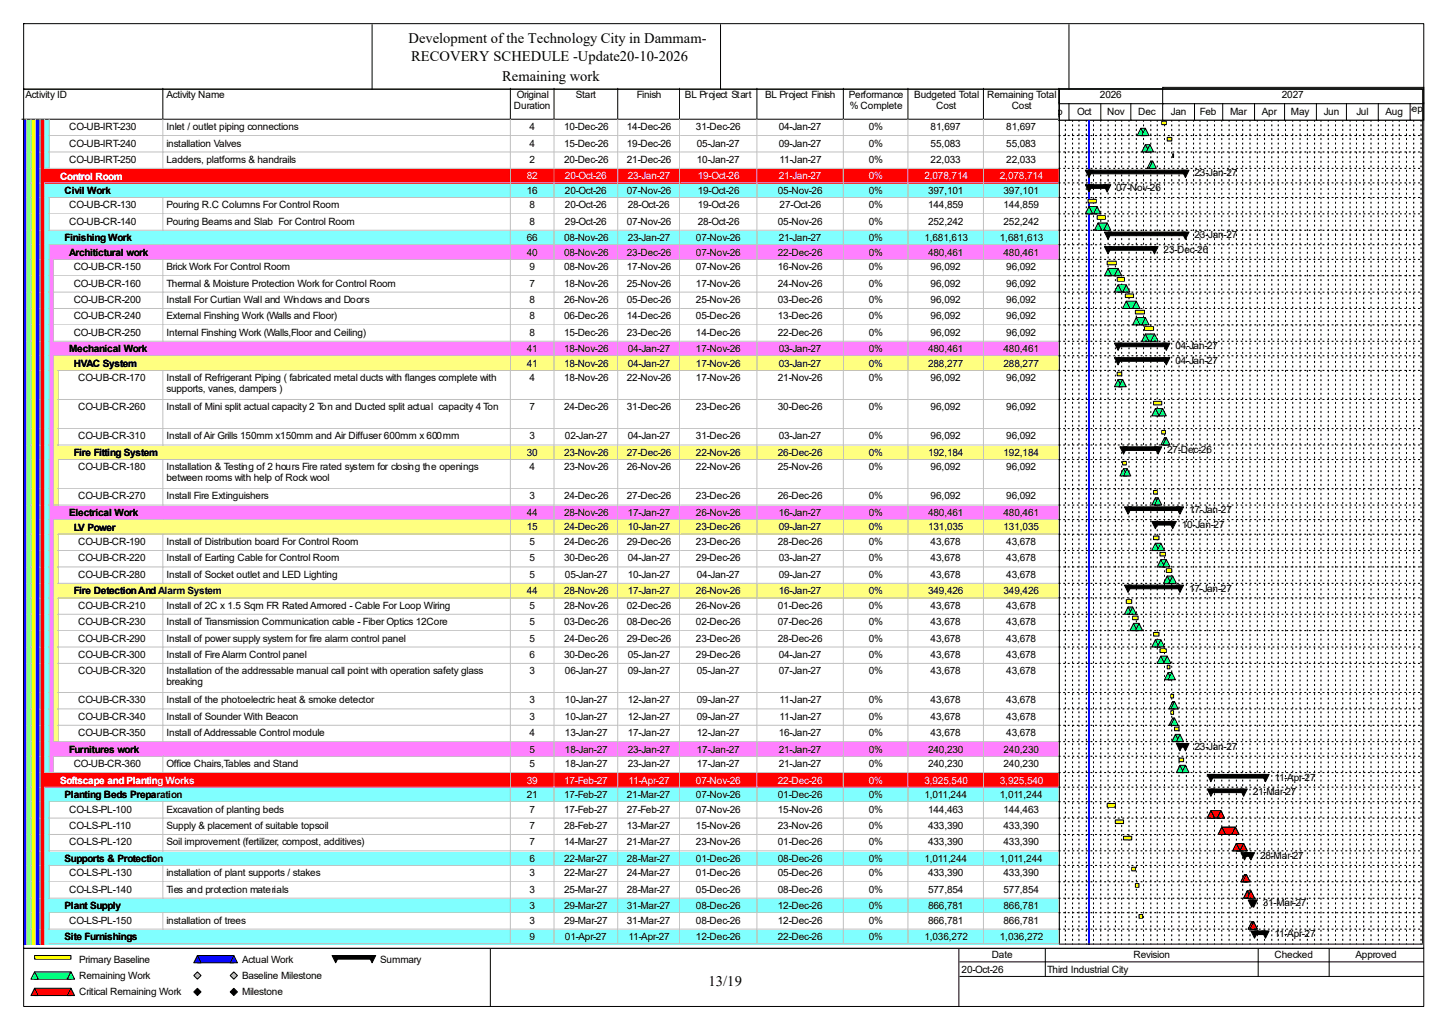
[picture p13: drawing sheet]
<svg xmlns="http://www.w3.org/2000/svg" width="420mm" height="297mm" viewBox="0 0 420 297" stroke-linecap="round" stroke-linejoin="round" font-family="sans-serif">
<defs><g id="words">
<g font-size="4.2">
<text x="118.4" y="12.4">Development of the Technology City in Dammam-</text>
<text x="119.2" y="17.7">RECOVERY SCHEDULE -Update20-10-2026</text>
<text x="145.5" y="23.5">Remaining work</text>
<text x="205.4" y="285.6">13/19</text>
</g>
<g font-size="2.9">
<text x="7.4" y="28.4">Activity ID</text>
<text x="48.3" y="28.4">Activity Name</text>
<text x="149.8" y="28.4">Original</text>
<text x="166.9" y="28.4">Start</text>
<text x="184.6" y="28.4">Finish</text>
<text x="198.5" y="28.4">BL Project Start</text>
<text x="221.8" y="28.4">BL Project Finish</text>
<text x="246" y="28.4">Performance</text>
<text x="265" y="28.4">Budgeted Total</text>
<text x="286.1" y="28.4">Remaining Total</text>
<text x="318.8" y="28.4">2026</text>
<text x="371.6" y="28.4">2027</text>
<text x="149" y="31.6">Duration</text>
<text x="246.3" y="31.6">% Complete</text>
<text x="271.4" y="31.6">Cost</text>
<text x="293.2" y="31.6">Cost</text>
<text x="303" y="33.2">Sep</text>
<text x="312.2" y="33.2">Oct</text>
<text x="320.9" y="33.2">Nov</text>
<text x="329.9" y="33.2">Dec</text>
<text x="339.4" y="33.2">Jan</text>
<text x="347.8" y="33.2">Feb</text>
<text x="356.5" y="33.2">Mar</text>
<text x="365.8" y="33.2">Apr</text>
<text x="374.2" y="33.2">May</text>
<text x="383.7" y="33.2">Jun</text>
<text x="393.1" y="33.2">Jul</text>
<text x="401.6" y="33.2">Aug</text>
<text x="407.4" y="32.4">Sep</text>
<text x="20" y="37.7">CO-UB-IRT-230</text>
<text x="48.3" y="37.7">Inlet / outlet piping connections</text>
<text x="153.5" y="37.7">4</text>
<text x="163.5" y="37.7">10-Dec-26</text>
<text x="181.7" y="37.7">14-Dec-26</text>
<text x="201.7" y="37.7">31-Dec-26</text>
<text x="225.7" y="37.7">04-Jan-27</text>
<text x="251.8" y="37.7">0%</text>
<text x="269.7" y="37.7">81,697</text>
<text x="291.6" y="37.7">81,697</text>
<text x="20" y="42.5">CO-UB-IRT-240</text>
<text x="20" y="47.2">CO-UB-IRT-250</text>
<text x="48.3" y="42.5">installation Valves</text>
<text x="48.3" y="47.2">Ladders, platforms &amp; handrails</text>
<text x="153.5" y="42.5">4</text>
<text x="153.5" y="47.2">2</text>
<text x="163.5" y="42.5">15-Dec-26</text>
<text x="163.5" y="47.2">20-Dec-26</text>
<text x="181.7" y="42.5">19-Dec-26</text>
<text x="181.7" y="47.2">21-Dec-26</text>
<text x="202" y="42.5">05-Jan-27</text>
<text x="202" y="47.2">10-Jan-27</text>
<text x="225.7" y="42.5">09-Jan-27</text>
<text x="226" y="47.2">11-Jan-27</text>
<text x="251.8" y="42.5">0%</text>
<text x="251.8" y="47.2">0%</text>
<text x="269.7" y="42.5">55,083</text>
<text x="269.7" y="47.2">22,033</text>
<text x="291.6" y="42.5">55,083</text>
<text x="291.6" y="47.2">22,033</text>
<text x="346.2" y="51.1">23-Jan-27</text>
<text x="18.7" y="56.2">Civil Work</text>
<text x="152.7" y="56.1">16</text>
<text x="163.7" y="56.1">20-Oct-26</text>
<text x="181.7" y="56.1">07-Nov-26</text>
<text x="202.3" y="56.1">19-Oct-26</text>
<text x="225.5" y="56.1">05-Nov-26</text>
<text x="251.8" y="56.1">0%</text>
<text x="269" y="56.1">397,101</text>
<text x="290.9" y="56.1">397,101</text>
<text x="323.6" y="55.4">07-Nov-26</text>
<text x="20" y="60.4">CO-UB-CR-130</text>
<text x="20" y="65.1">CO-UB-CR-140</text>
<text x="48.3" y="60.4">Pouring R.C Columns For Control Room</text>
<text x="48.3" y="65.1">Pouring Beams and Slab For Control Room</text>
<text x="153.5" y="60.4">8</text>
<text x="153.5" y="65.1">8</text>
<text x="163.7" y="60.4">20-Oct-26</text>
<text x="163.7" y="65.1">29-Oct-26</text>
<text x="181.7" y="65.1">07-Nov-26</text>
<text x="181.9" y="60.4">28-Oct-26</text>
<text x="202.3" y="60.4">19-Oct-26</text>
<text x="202.3" y="65.1">28-Oct-26</text>
<text x="225.5" y="65.1">05-Nov-26</text>
<text x="226" y="60.4">27-Oct-26</text>
<text x="251.8" y="60.4">0%</text>
<text x="251.8" y="65.1">0%</text>
<text x="269" y="60.4">144,859</text>
<text x="269" y="65.1">252,242</text>
<text x="290.9" y="60.4">144,859</text>
<text x="290.9" y="65.1">252,242</text>
<text x="18.7" y="69.9">Finishing Work</text>
<text x="152.7" y="69.9">66</text>
<text x="163.5" y="69.9">08-Nov-26</text>
<text x="181.9" y="69.9">23-Jan-27</text>
<text x="201.7" y="69.9">07-Nov-26</text>
<text x="225.7" y="69.9">21-Jan-27</text>
<text x="251.8" y="69.9">0%</text>
<text x="267.9" y="69.9">1,681,613</text>
<text x="289.8" y="69.9">1,681,613</text>
<text x="346.2" y="69.1">23-Jan-27</text>
<text x="20" y="74.2">Architictural work</text>
<text x="152.7" y="74.1">40</text>
<text x="163.5" y="74.1">08-Nov-26</text>
<text x="181.7" y="74.1">23-Dec-26</text>
<text x="201.7" y="74.1">07-Nov-26</text>
<text x="225.5" y="74.1">22-Dec-26</text>
<text x="251.8" y="74.1">0%</text>
<text x="269" y="74.1">480,461</text>
<text x="290.9" y="74.1">480,461</text>
<text x="337.3" y="73.3">23-Dec-26</text>
<text x="21.4" y="78.3">CO-UB-CR-150</text>
<text x="21.4" y="83.1">CO-UB-CR-160</text>
<text x="48.3" y="78.3">Brick Work For Control Room</text>
<text x="48.3" y="83.1">Thermal &amp; Moisture Protection Work for Control Room</text>
<text x="153.5" y="78.3">9</text>
<text x="153.5" y="83.1">7</text>
<text x="163.5" y="78.3">08-Nov-26</text>
<text x="163.5" y="83.1">18-Nov-26</text>
<text x="181.7" y="78.3">17-Nov-26</text>
<text x="181.7" y="83.1">25-Nov-26</text>
<text x="201.7" y="78.3">07-Nov-26</text>
<text x="201.7" y="83.1">17-Nov-26</text>
<text x="225.5" y="78.3">16-Nov-26</text>
<text x="225.5" y="83.1">24-Nov-26</text>
<text x="251.8" y="78.3">0%</text>
<text x="251.8" y="83.1">0%</text>
<text x="269.7" y="78.3">96,092</text>
<text x="269.7" y="83.1">96,092</text>
<text x="291.6" y="78.3">96,092</text>
<text x="291.6" y="83.1">96,092</text>
<text x="21.4" y="87.8">CO-UB-CR-200</text>
<text x="48.3" y="87.8">Install For Curtian Wall and Windows and Doors</text>
<text x="153.5" y="87.8">8</text>
<text x="163.5" y="87.8">26-Nov-26</text>
<text x="181.7" y="87.8">05-Dec-26</text>
<text x="201.7" y="87.8">25-Nov-26</text>
<text x="225.5" y="87.8">03-Dec-26</text>
<text x="251.8" y="87.8">0%</text>
<text x="269.7" y="87.8">96,092</text>
<text x="291.6" y="87.8">96,092</text>
<text x="21.4" y="92.5">CO-UB-CR-240</text>
<text x="48.3" y="92.5">External Finshing Work (Walls and Floor)</text>
<text x="153.5" y="92.5">8</text>
<text x="163.5" y="92.5">06-Dec-26</text>
<text x="181.7" y="92.5">14-Dec-26</text>
<text x="201.7" y="92.5">05-Dec-26</text>
<text x="225.5" y="92.5">13-Dec-26</text>
<text x="251.8" y="92.5">0%</text>
<text x="269.7" y="92.5">96,092</text>
<text x="291.6" y="92.5">96,092</text>
<text x="21.4" y="97.3">CO-UB-CR-250</text>
<text x="48.3" y="97.3">Internal Finshing Work (Walls,Floor and Ceiling)</text>
<text x="153.5" y="97.3">8</text>
<text x="163.5" y="97.3">15-Dec-26</text>
<text x="181.7" y="97.3">23-Dec-26</text>
<text x="201.7" y="97.3">14-Dec-26</text>
<text x="225.5" y="97.3">22-Dec-26</text>
<text x="251.8" y="97.3">0%</text>
<text x="269.7" y="97.3">96,092</text>
<text x="291.6" y="97.3">96,092</text>
<text x="340.7" y="101.3">04-Jan-27</text>
<text x="20" y="102.1">Mechanical Work</text>
<text x="21.4" y="106.3">HVAC System</text>
<text x="152.7" y="102">41</text>
<text x="152.7" y="106.3">41</text>
<text x="163.5" y="102">18-Nov-26</text>
<text x="163.5" y="106.3">18-Nov-26</text>
<text x="181.9" y="102">04-Jan-27</text>
<text x="181.9" y="106.3">04-Jan-27</text>
<text x="201.7" y="102">17-Nov-26</text>
<text x="201.7" y="106.3">17-Nov-26</text>
<text x="225.7" y="102">03-Jan-27</text>
<text x="225.7" y="106.3">03-Jan-27</text>
<text x="251.8" y="102">0%</text>
<text x="251.8" y="106.3">0%</text>
<text x="269" y="102">480,461</text>
<text x="269" y="106.3">288,277</text>
<text x="290.9" y="102">480,461</text>
<text x="290.9" y="106.3">288,277</text>
<text x="340.7" y="105.5">04-Jan-27</text>
<text x="22.7" y="110.5">CO-UB-CR-170</text>
<text x="48.3" y="110.5">Install of Refrigerant Piping ( fabricated metal ducts with flanges complete with</text>
<text x="48.3" y="113.6">supports, vanes, dampers )</text>
<text x="153.5" y="110.5">4</text>
<text x="163.5" y="110.5">18-Nov-26</text>
<text x="181.7" y="110.5">22-Nov-26</text>
<text x="201.7" y="110.5">17-Nov-26</text>
<text x="225.5" y="110.5">21-Nov-26</text>
<text x="251.8" y="110.5">0%</text>
<text x="269.7" y="110.5">96,092</text>
<text x="291.6" y="110.5">96,092</text>
<text x="22.7" y="118.9">CO-UB-CR-260</text>
<text x="48.3" y="118.9">Install of Mini split actual capacity 2 Ton and Ducted split actual capacity 4 Ton</text>
<text x="153.5" y="118.9">7</text>
<text x="163.5" y="118.9">24-Dec-26</text>
<text x="181.7" y="118.9">31-Dec-26</text>
<text x="201.7" y="118.9">23-Dec-26</text>
<text x="225.5" y="118.9">30-Dec-26</text>
<text x="251.8" y="118.9">0%</text>
<text x="269.7" y="118.9">96,092</text>
<text x="291.6" y="118.9">96,092</text>
<text x="22.7" y="127.3">CO-UB-CR-310</text>
<text x="48.3" y="127.3">Install of Air Grills 150mm x150mm and Air Diffuser 600mm x 600mm</text>
<text x="153.5" y="127.3">3</text>
<text x="163.7" y="127.3">02-Jan-27</text>
<text x="181.9" y="127.3">04-Jan-27</text>
<text x="201.7" y="127.3">31-Dec-26</text>
<text x="225.7" y="127.3">03-Jan-27</text>
<text x="251.8" y="127.3">0%</text>
<text x="269.7" y="127.3">96,092</text>
<text x="291.6" y="127.3">96,092</text>
<text x="338.3" y="131.3">27-Dec-26</text>
<text x="21.4" y="132.2">Fire Fitting System</text>
<text x="22.7" y="136.3">CO-UB-CR-180</text>
<text x="48.3" y="136.3">Installation &amp; Testing of 2 hours Fire rated system for closing the openings</text>
<text x="152.7" y="132.1">30</text>
<text x="153.5" y="136.3">4</text>
<text x="163.5" y="132.1">23-Nov-26</text>
<text x="163.5" y="136.3">23-Nov-26</text>
<text x="181.7" y="132.1">27-Dec-26</text>
<text x="181.7" y="136.3">26-Nov-26</text>
<text x="201.7" y="132.1">22-Nov-26</text>
<text x="201.7" y="136.3">22-Nov-26</text>
<text x="225.5" y="132.1">26-Dec-26</text>
<text x="225.5" y="136.3">25-Nov-26</text>
<text x="251.8" y="132.1">0%</text>
<text x="251.8" y="136.3">0%</text>
<text x="269" y="132.1">192,184</text>
<text x="269.7" y="136.3">96,092</text>
<text x="290.9" y="132.1">192,184</text>
<text x="291.6" y="136.3">96,092</text>
<text x="48.3" y="139.5">between rooms with help of Rock wool</text>
<text x="20" y="149.6">Electrical Work</text>
<text x="22.7" y="144.7">CO-UB-CR-270</text>
<text x="48.3" y="144.7">Install Fire Extinguishers</text>
<text x="152.7" y="149.5">44</text>
<text x="153.5" y="144.7">3</text>
<text x="163.5" y="144.7">24-Dec-26</text>
<text x="163.5" y="149.5">28-Nov-26</text>
<text x="181.7" y="144.7">27-Dec-26</text>
<text x="181.9" y="149.5">17-Jan-27</text>
<text x="201.7" y="144.7">23-Dec-26</text>
<text x="201.7" y="149.5">26-Nov-26</text>
<text x="225.5" y="144.7">26-Dec-26</text>
<text x="225.7" y="149.5">16-Jan-27</text>
<text x="251.8" y="144.7">0%</text>
<text x="251.8" y="149.5">0%</text>
<text x="269" y="149.5">480,461</text>
<text x="269.7" y="144.7">96,092</text>
<text x="290.9" y="149.5">480,461</text>
<text x="291.6" y="144.7">96,092</text>
<text x="344.6" y="148.7">17-Jan-27</text>
<text x="21.4" y="153.8">LV Power</text>
<text x="152.7" y="153.7">15</text>
<text x="163.5" y="153.7">24-Dec-26</text>
<text x="181.9" y="153.7">10-Jan-27</text>
<text x="201.7" y="153.7">23-Dec-26</text>
<text x="225.7" y="153.7">09-Jan-27</text>
<text x="251.8" y="153.7">0%</text>
<text x="269" y="153.7">131,035</text>
<text x="290.9" y="153.7">131,035</text>
<text x="342.5" y="153">10-Jan-27</text>
<text x="22.7" y="157.9">CO-UB-CR-190</text>
<text x="48.3" y="157.9">Install of Distribution board For Control Room</text>
<text x="153.5" y="157.9">5</text>
<text x="163.5" y="157.9">24-Dec-26</text>
<text x="181.7" y="157.9">29-Dec-26</text>
<text x="201.7" y="157.9">23-Dec-26</text>
<text x="225.5" y="157.9">28-Dec-26</text>
<text x="251.8" y="157.9">0%</text>
<text x="269.7" y="157.9">43,678</text>
<text x="291.6" y="157.9">43,678</text>
<text x="22.7" y="162.7">CO-UB-CR-220</text>
<text x="22.7" y="167.4">CO-UB-CR-280</text>
<text x="48.3" y="162.7">Install of Earting Cable for Control Room</text>
<text x="48.3" y="167.4">Install of Socket outlet and LED Lighting</text>
<text x="153.5" y="162.7">5</text>
<text x="153.5" y="167.4">5</text>
<text x="163.5" y="162.7">30-Dec-26</text>
<text x="163.7" y="167.4">05-Jan-27</text>
<text x="181.9" y="162.7">04-Jan-27</text>
<text x="181.9" y="167.4">10-Jan-27</text>
<text x="201.7" y="162.7">29-Dec-26</text>
<text x="202" y="167.4">04-Jan-27</text>
<text x="225.7" y="162.7">03-Jan-27</text>
<text x="225.7" y="167.4">09-Jan-27</text>
<text x="251.8" y="162.7">0%</text>
<text x="251.8" y="167.4">0%</text>
<text x="269.7" y="162.7">43,678</text>
<text x="269.7" y="167.4">43,678</text>
<text x="291.6" y="162.7">43,678</text>
<text x="291.6" y="167.4">43,678</text>
<text x="21.4" y="172.3">Fire Detection And Alarm System</text>
<text x="152.7" y="172.2">44</text>
<text x="163.5" y="172.2">28-Nov-26</text>
<text x="181.9" y="172.2">17-Jan-27</text>
<text x="201.7" y="172.2">26-Nov-26</text>
<text x="225.7" y="172.2">16-Jan-27</text>
<text x="251.8" y="172.2">0%</text>
<text x="269" y="172.2">349,426</text>
<text x="290.9" y="172.2">349,426</text>
<text x="344.6" y="171.4">17-Jan-27</text>
<text x="22.7" y="176.4">CO-UB-CR-210</text>
<text x="48.3" y="176.4">Install of 2C x 1.5 Sqm FR Rated Armored - Cable For Loop Wiring</text>
<text x="153.5" y="176.4">5</text>
<text x="163.5" y="176.4">28-Nov-26</text>
<text x="181.7" y="176.4">02-Dec-26</text>
<text x="201.7" y="176.4">26-Nov-26</text>
<text x="225.5" y="176.4">01-Dec-26</text>
<text x="251.8" y="176.4">0%</text>
<text x="269.7" y="176.4">43,678</text>
<text x="291.6" y="176.4">43,678</text>
<text x="22.7" y="181.1">CO-UB-CR-230</text>
<text x="22.7" y="185.9">CO-UB-CR-290</text>
<text x="48.3" y="181.1">Install of Transmission Communication cable - Fiber Optics 12Core</text>
<text x="48.3" y="185.9">Install of power supply system for fire alarm control panel</text>
<text x="153.5" y="181.1">5</text>
<text x="153.5" y="185.9">5</text>
<text x="163.5" y="181.1">03-Dec-26</text>
<text x="163.5" y="185.9">24-Dec-26</text>
<text x="181.7" y="181.1">08-Dec-26</text>
<text x="181.7" y="185.9">29-Dec-26</text>
<text x="201.7" y="181.1">02-Dec-26</text>
<text x="201.7" y="185.9">23-Dec-26</text>
<text x="225.5" y="181.1">07-Dec-26</text>
<text x="225.5" y="185.9">28-Dec-26</text>
<text x="251.8" y="181.1">0%</text>
<text x="251.8" y="185.9">0%</text>
<text x="269.7" y="181.1">43,678</text>
<text x="269.7" y="185.9">43,678</text>
<text x="291.6" y="181.1">43,678</text>
<text x="291.6" y="185.9">43,678</text>
<text x="22.7" y="190.6">CO-UB-CR-300</text>
<text x="48.3" y="190.6">Install of Fire Alarm Control panel</text>
<text x="153.5" y="190.6">6</text>
<text x="163.5" y="190.6">30-Dec-26</text>
<text x="181.9" y="190.6">05-Jan-27</text>
<text x="201.7" y="190.6">29-Dec-26</text>
<text x="225.7" y="190.6">04-Jan-27</text>
<text x="251.8" y="190.6">0%</text>
<text x="269.7" y="190.6">43,678</text>
<text x="291.6" y="190.6">43,678</text>
<text x="22.7" y="195.4">CO-UB-CR-320</text>
<text x="48.3" y="195.4">Installation of the addressable manual call point with operation safety glass</text>
<text x="153.5" y="195.4">3</text>
<text x="163.7" y="195.4">06-Jan-27</text>
<text x="181.9" y="195.4">09-Jan-27</text>
<text x="202" y="195.4">05-Jan-27</text>
<text x="225.7" y="195.4">07-Jan-27</text>
<text x="251.8" y="195.4">0%</text>
<text x="269.7" y="195.4">43,678</text>
<text x="291.6" y="195.4">43,678</text>
<text x="22.7" y="203.8">CO-UB-CR-330</text>
<text x="48.3" y="198.5">breaking</text>
<text x="48.3" y="203.8">Install of the photoelectric heat &amp; smoke detector</text>
<text x="153.5" y="203.8">3</text>
<text x="163.7" y="203.8">10-Jan-27</text>
<text x="181.9" y="203.8">12-Jan-27</text>
<text x="202" y="203.8">09-Jan-27</text>
<text x="226" y="203.8">11-Jan-27</text>
<text x="251.8" y="203.8">0%</text>
<text x="269.7" y="203.8">43,678</text>
<text x="291.6" y="203.8">43,678</text>
<text x="22.7" y="208.6">CO-UB-CR-340</text>
<text x="48.3" y="208.6">Install of Sounder With Beacon</text>
<text x="153.5" y="208.6">3</text>
<text x="163.7" y="208.6">10-Jan-27</text>
<text x="181.9" y="208.6">12-Jan-27</text>
<text x="202" y="208.6">09-Jan-27</text>
<text x="226" y="208.6">11-Jan-27</text>
<text x="251.8" y="208.6">0%</text>
<text x="269.7" y="208.6">43,678</text>
<text x="291.6" y="208.6">43,678</text>
<text x="22.7" y="213.3">CO-UB-CR-350</text>
<text x="48.3" y="213.3">Install of Addressable Control module</text>
<text x="153.5" y="213.3">4</text>
<text x="163.7" y="213.3">13-Jan-27</text>
<text x="181.9" y="213.3">17-Jan-27</text>
<text x="202" y="213.3">12-Jan-27</text>
<text x="225.7" y="213.3">16-Jan-27</text>
<text x="251.8" y="213.3">0%</text>
<text x="269.7" y="213.3">43,678</text>
<text x="291.6" y="213.3">43,678</text>
<text x="20" y="218.1">Furnitures work</text>
<text x="153.5" y="218.1">5</text>
<text x="163.7" y="218.1">18-Jan-27</text>
<text x="181.9" y="218.1">23-Jan-27</text>
<text x="202" y="218.1">17-Jan-27</text>
<text x="225.7" y="218.1">21-Jan-27</text>
<text x="251.8" y="218.1">0%</text>
<text x="269" y="218.1">240,230</text>
<text x="290.9" y="218.1">240,230</text>
<text x="346.2" y="217.3">23-Jan-27</text>
<text x="21.4" y="222.3">CO-UB-CR-360</text>
<text x="48.3" y="222.3">Office Chairs,Tables and Stand</text>
<text x="153.5" y="222.3">5</text>
<text x="163.7" y="222.3">18-Jan-27</text>
<text x="181.9" y="222.3">23-Jan-27</text>
<text x="202" y="222.3">17-Jan-27</text>
<text x="225.7" y="222.3">21-Jan-27</text>
<text x="251.8" y="222.3">0%</text>
<text x="269" y="222.3">240,230</text>
<text x="290.9" y="222.3">240,230</text>
<text x="369.4" y="226.2">11-Apr-27</text>
<text x="18.7" y="231.3">Planting Beds Preparation</text>
<text x="152.7" y="231.2">21</text>
<text x="163.5" y="231.2">17-Feb-27</text>
<text x="181.7" y="231.2">21-Mar-27</text>
<text x="201.7" y="231.2">07-Nov-26</text>
<text x="225.5" y="231.2">01-Dec-26</text>
<text x="251.8" y="231.2">0%</text>
<text x="267.9" y="231.2">1,011,244</text>
<text x="289.8" y="231.2">1,011,244</text>
<text x="363.1" y="230.5">21-Mar-27</text>
<text x="20" y="235.5">CO-LS-PL-100</text>
<text x="48.3" y="235.5">Excavation of planting beds</text>
<text x="153.5" y="235.5">7</text>
<text x="163.5" y="235.5">17-Feb-27</text>
<text x="181.7" y="235.5">27-Feb-27</text>
<text x="201.7" y="235.5">07-Nov-26</text>
<text x="225.5" y="235.5">15-Nov-26</text>
<text x="251.8" y="235.5">0%</text>
<text x="269" y="235.5">144,463</text>
<text x="290.9" y="235.5">144,463</text>
<text x="20" y="240.2">CO-LS-PL-110</text>
<text x="20" y="244.9">CO-LS-PL-120</text>
<text x="48.3" y="240.2">Supply &amp; placement of suitable topsoil</text>
<text x="48.3" y="244.9">Soil improvement (fertilizer, compost, additives)</text>
<text x="153.5" y="240.2">7</text>
<text x="153.5" y="244.9">7</text>
<text x="163.5" y="240.2">28-Feb-27</text>
<text x="163.5" y="244.9">14-Mar-27</text>
<text x="181.7" y="240.2">13-Mar-27</text>
<text x="181.7" y="244.9">21-Mar-27</text>
<text x="201.7" y="240.2">15-Nov-26</text>
<text x="201.7" y="244.9">23-Nov-26</text>
<text x="225.5" y="240.2">23-Nov-26</text>
<text x="225.5" y="244.9">01-Dec-26</text>
<text x="251.8" y="240.2">0%</text>
<text x="251.8" y="244.9">0%</text>
<text x="269" y="240.2">433,390</text>
<text x="269" y="244.9">433,390</text>
<text x="290.9" y="240.2">433,390</text>
<text x="290.9" y="244.9">433,390</text>
<text x="18.7" y="249.8">Supports &amp; Protection</text>
<text x="153.5" y="249.7">6</text>
<text x="163.5" y="249.7">22-Mar-27</text>
<text x="181.7" y="249.7">28-Mar-27</text>
<text x="201.7" y="249.7">01-Dec-26</text>
<text x="225.5" y="249.7">08-Dec-26</text>
<text x="251.8" y="249.7">0%</text>
<text x="267.9" y="249.7">1,011,244</text>
<text x="289.8" y="249.7">1,011,244</text>
<text x="365.2" y="248.9">28-Mar-27</text>
<text x="20" y="253.9">CO-LS-PL-130</text>
<text x="48.3" y="253.9">installation of plant supports / stakes</text>
<text x="153.5" y="253.9">3</text>
<text x="163.5" y="253.9">22-Mar-27</text>
<text x="181.7" y="253.9">24-Mar-27</text>
<text x="201.7" y="253.9">01-Dec-26</text>
<text x="225.5" y="253.9">05-Dec-26</text>
<text x="251.8" y="253.9">0%</text>
<text x="269" y="253.9">433,390</text>
<text x="290.9" y="253.9">433,390</text>
<text x="18.7" y="263.5">Plant Supply</text>
<text x="20" y="258.7">CO-LS-PL-140</text>
<text x="48.3" y="258.7">Ties and protection materials</text>
<text x="153.5" y="258.7">3</text>
<text x="153.5" y="263.4">3</text>
<text x="163.5" y="258.7">25-Mar-27</text>
<text x="163.5" y="263.4">29-Mar-27</text>
<text x="181.7" y="258.7">28-Mar-27</text>
<text x="181.7" y="263.4">31-Mar-27</text>
<text x="201.7" y="258.7">05-Dec-26</text>
<text x="201.7" y="263.4">08-Dec-26</text>
<text x="225.5" y="258.7">08-Dec-26</text>
<text x="225.5" y="263.4">12-Dec-26</text>
<text x="251.8" y="258.7">0%</text>
<text x="251.8" y="263.4">0%</text>
<text x="269" y="258.7">577,854</text>
<text x="269" y="263.4">866,781</text>
<text x="290.9" y="258.7">577,854</text>
<text x="290.9" y="263.4">866,781</text>
<text x="366" y="262.6">31-Mar-27</text>
<text x="20" y="267.6">CO-LS-PL-150</text>
<text x="48.3" y="267.6">installation of trees</text>
<text x="153.5" y="267.6">3</text>
<text x="163.5" y="267.6">29-Mar-27</text>
<text x="181.7" y="267.6">31-Mar-27</text>
<text x="201.7" y="267.6">08-Dec-26</text>
<text x="225.5" y="267.6">12-Dec-26</text>
<text x="251.8" y="267.6">0%</text>
<text x="269" y="267.6">866,781</text>
<text x="290.9" y="267.6">866,781</text>
<text x="18.7" y="272.5">Site Furnishings</text>
<text x="153.5" y="272.4">9</text>
<text x="163.7" y="272.4">01-Apr-27</text>
<text x="182.2" y="272.4">11-Apr-27</text>
<text x="201.7" y="272.4">12-Dec-26</text>
<text x="225.5" y="272.4">22-Dec-26</text>
<text x="251.8" y="272.4">0%</text>
<text x="267.9" y="272.4">1,036,272</text>
<text x="289.8" y="272.4">1,036,272</text>
<text x="369.4" y="271.6">11-Apr-27</text>
<text x="22.9" y="279">Primary Baseline</text>
<text x="70.1" y="279">Actual Work</text>
<text x="110.2" y="279">Summary</text>
<text x="278.7" y="281.9">20-Oct-26</text>
<text x="287.4" y="277.7">Date</text>
<text x="303.5" y="281.9">Third Industrial City</text>
<text x="328.5" y="277.7">Revision</text>
<text x="369.4" y="277.7">Checked</text>
<text x="392.9" y="277.7">Approved</text>
<text x="22.9" y="283.7">Remaining Work</text>
<text x="70.1" y="283.7">Baseline Milestone</text>
<text x="22.9" y="288.5">Critical Remaining Work</text>
<text x="70.1" y="288.5">Milestone</text>
</g>
<g font-size="2.9" fill="#fff">
<text x="17.4" y="52">Control Room</text>
<text x="152.7" y="51.9">82</text>
<text x="163.7" y="51.9">20-Oct-26</text>
<text x="181.9" y="51.9">23-Jan-27</text>
<text x="202.3" y="51.9">19-Oct-26</text>
<text x="225.7" y="51.9">21-Jan-27</text>
<text x="251.8" y="51.9">0%</text>
<text x="267.9" y="51.9">2,078,714</text>
<text x="289.8" y="51.9">2,078,714</text>
<text x="17.4" y="227.1">Softscape and Planting Works</text>
<text x="152.7" y="227">39</text>
<text x="163.5" y="227">17-Feb-27</text>
<text x="182.2" y="227">11-Apr-27</text>
<text x="201.7" y="227">07-Nov-26</text>
<text x="225.5" y="227">22-Dec-26</text>
<text x="251.8" y="227">0%</text>
<text x="267.9" y="227">3,925,540</text>
<text x="289.8" y="227">3,925,540</text>
</g>
</g></defs>
<path d="M47.2 25.6v8.9h-40.9" fill="none" stroke="#000" stroke-width=".29"/>
<path d="M47.5 25.6h100.7v9.2h-100.7z" fill="#fff"/>
<path d="M147.9 25.6v8.9h-100.7" fill="none" stroke="#000" stroke-width=".29"/>
<path d="M148.2 25.6h12.7v9.2h-12.7z" fill="#fff"/>
<path d="M160.6 25.6v8.9h-12.7" fill="none" stroke="#000" stroke-width=".29"/>
<path d="M160.9 25.6h18.4v9.2h-18.4z" fill="#fff"/>
<path d="M179 25.6v8.9h-18.4" fill="none" stroke="#000" stroke-width=".29"/>
<path d="M179.3 25.6h17.9v9.2h-17.9z" fill="#fff"/>
<path d="M197 25.6v8.9h-18" fill="none" stroke="#000" stroke-width=".29"/>
<path d="M197.2 25.6h22.5v9.2h-22.5z" fill="#fff"/>
<path d="M219.4 25.6v8.9h-22.4" fill="none" stroke="#000" stroke-width=".29"/>
<path d="M219.7 25.6h25v9.2h-25z" fill="#fff"/>
<path d="M244.4 25.6v8.9h-25" fill="none" stroke="#000" stroke-width=".29"/>
<path d="M244.7 25.6h18.7v9.2h-18.7z" fill="#fff"/>
<path d="M263.2 25.6v8.9h-18.8" fill="none" stroke="#000" stroke-width=".29"/>
<path d="M263.4 25.6h21.9v9.2h-21.9z" fill="#fff"/>
<path d="M285 25.6v8.9h-21.8" fill="none" stroke="#000" stroke-width=".29"/>
<path d="M285.3 25.6h21.9v9.2h-21.9z" fill="#fff"/>
<path d="M306.9 25.6v8.9h-21.9" fill="none" stroke="#000" stroke-width=".29"/>
<path d="M6.6 34.8h1.3v4.7h-1.3z" fill="#00f"/>
<path d="M7.6 34.5v5.1" fill="none" stroke="#c0c0c0" stroke-width=".29"/>
<path d="M7.9 34.8h1.3v4.7h-1.3z" fill="#80ff80"/>
<path d="M9 34.5v5.1" fill="none" stroke="#c0c0c0" stroke-width=".29"/>
<path d="M9.2 34.8h1.3v4.7h-1.3z" fill="#ff0"/>
<path d="M10.3 34.5v5.1" fill="none" stroke="#c0c0c0" stroke-width=".29"/>
<path d="M10.5 34.8h1.4v4.7h-1.4z" fill="#00f"/>
<path d="M11.6 34.5v5.1" fill="none" stroke="#c0c0c0" stroke-width=".29"/>
<path d="M11.9 34.8h1.3v4.7h-1.3z" fill="#f00"/>
<path d="M12.9 34.5v5.1" fill="none" stroke="#c0c0c0" stroke-width=".29"/>
<path d="M13.2 34.8h1.3v4.7h-1.3z" fill="#80ffff"/>
<path d="M14.2 34.5v5.1" fill="none" stroke="#c0c0c0" stroke-width=".29"/>
<path d="M14.5 34.8h33v4.7h-33z" fill="#fff"/>
<path d="M14.2 39.3h33.3M47.2 34.5v5.1" fill="none" stroke="#c0c0c0" stroke-width=".29"/>
<path d="M47.5 34.8h100.7v4.7h-100.7z" fill="#fff"/>
<path d="M147.9 34.5v4.8h-100.4" fill="none" stroke="#c0c0c0" stroke-width=".29"/>
<path d="M148.2 34.8h12.7v4.7h-12.7z" fill="#fff"/>
<path d="M160.6 34.5v4.8h-12.4" fill="none" stroke="#c0c0c0" stroke-width=".29"/>
<path d="M160.9 34.8h18.4v4.7h-18.4z" fill="#fff"/>
<path d="M179 34.5v4.8h-18.1" fill="none" stroke="#c0c0c0" stroke-width=".29"/>
<path d="M179.3 34.8h17.9v4.7h-17.9z" fill="#fff"/>
<path d="M197 34.5v4.8h-17.7" fill="none" stroke="#c0c0c0" stroke-width=".29"/>
<path d="M197.2 34.8h22.5v4.7h-22.5z" fill="#fff"/>
<path d="M219.4 34.5v4.8h-22.2" fill="none" stroke="#c0c0c0" stroke-width=".29"/>
<path d="M219.7 34.8h25v4.7h-25z" fill="#fff"/>
<path d="M244.4 34.5v4.8h-24.7" fill="none" stroke="#c0c0c0" stroke-width=".29"/>
<path d="M244.7 34.8h18.7v4.7h-18.7z" fill="#fff"/>
<path d="M263.2 34.5v4.8h-18.5" fill="none" stroke="#c0c0c0" stroke-width=".29"/>
<path d="M263.4 34.8h21.9v4.7h-21.9z" fill="#fff"/>
<path d="M285 34.5v4.8h-21.6" fill="none" stroke="#c0c0c0" stroke-width=".29"/>
<path d="M285.3 34.8h21.9v4.7h-21.9z" fill="#fff"/>
<path d="M306.9 34.5v4.8h-21.6" fill="none" stroke="#c0c0c0" stroke-width=".29"/>
<path d="M6.6 39.5h1.3v4.8h-1.3z" fill="#00f"/>
<path d="M7.6 39.3v5" fill="none" stroke="#c0c0c0" stroke-width=".29"/>
<path d="M7.9 39.5h1.3v4.8h-1.3z" fill="#80ff80"/>
<path d="M9 39.3v5" fill="none" stroke="#c0c0c0" stroke-width=".29"/>
<path d="M9.2 39.5h1.3v4.8h-1.3z" fill="#ff0"/>
<path d="M10.3 39.3v5" fill="none" stroke="#c0c0c0" stroke-width=".29"/>
<path d="M10.5 39.5h1.4v4.8h-1.4z" fill="#00f"/>
<path d="M11.6 39.3v5" fill="none" stroke="#c0c0c0" stroke-width=".29"/>
<path d="M11.9 39.5h1.3v4.8h-1.3z" fill="#f00"/>
<path d="M12.9 39.3v5" fill="none" stroke="#c0c0c0" stroke-width=".29"/>
<path d="M13.2 39.5h1.3v4.8h-1.3z" fill="#80ffff"/>
<path d="M14.2 39.3v5" fill="none" stroke="#c0c0c0" stroke-width=".29"/>
<path d="M14.5 39.5h33v4.8h-33z" fill="#fff"/>
<path d="M47.2 39.3v5M14.2 44h33.3" fill="none" stroke="#c0c0c0" stroke-width=".29"/>
<path d="M47.5 39.5h100.7v4.8h-100.7z" fill="#fff"/>
<path d="M147.9 39.3v4.7h-100.4" fill="none" stroke="#c0c0c0" stroke-width=".29"/>
<path d="M148.2 39.5h12.7v4.8h-12.7z" fill="#fff"/>
<path d="M160.6 39.3v4.7h-12.4" fill="none" stroke="#c0c0c0" stroke-width=".29"/>
<path d="M160.9 39.5h18.4v4.8h-18.4z" fill="#fff"/>
<path d="M179 39.3v4.7h-18.1" fill="none" stroke="#c0c0c0" stroke-width=".29"/>
<path d="M179.3 39.5h17.9v4.8h-17.9z" fill="#fff"/>
<path d="M197 39.3v4.7h-17.7" fill="none" stroke="#c0c0c0" stroke-width=".29"/>
<path d="M197.2 39.5h22.5v4.8h-22.5z" fill="#fff"/>
<path d="M219.4 39.3v4.7h-22.2" fill="none" stroke="#c0c0c0" stroke-width=".29"/>
<path d="M219.7 39.5h25v4.8h-25z" fill="#fff"/>
<path d="M244.4 39.3v4.7h-24.7" fill="none" stroke="#c0c0c0" stroke-width=".29"/>
<path d="M244.7 39.5h18.7v4.8h-18.7z" fill="#fff"/>
<path d="M263.2 39.3v4.7h-18.5" fill="none" stroke="#c0c0c0" stroke-width=".29"/>
<path d="M263.4 39.5h21.9v4.8h-21.9z" fill="#fff"/>
<path d="M285 39.3v4.7h-21.6" fill="none" stroke="#c0c0c0" stroke-width=".29"/>
<path d="M285.3 39.5h21.9v4.8h-21.9z" fill="#fff"/>
<path d="M306.9 39.3v4.7h-21.6" fill="none" stroke="#c0c0c0" stroke-width=".29"/>
<path d="M6.6 44.3h1.3v4.8h-1.3z" fill="#00f"/>
<path d="M7.6 44v5" fill="none" stroke="#c0c0c0" stroke-width=".29"/>
<path d="M7.9 44.3h1.3v4.8h-1.3z" fill="#80ff80"/>
<path d="M9 44v5" fill="none" stroke="#c0c0c0" stroke-width=".29"/>
<path d="M9.2 44.3h1.3v4.8h-1.3z" fill="#ff0"/>
<path d="M10.3 44v5" fill="none" stroke="#c0c0c0" stroke-width=".29"/>
<path d="M10.5 44.3h1.4v4.8h-1.4z" fill="#00f"/>
<path d="M11.6 44v5" fill="none" stroke="#c0c0c0" stroke-width=".29"/>
<path d="M11.9 44.3h1.3v4.8h-1.3z" fill="#f00"/>
<path d="M12.9 44v5" fill="none" stroke="#c0c0c0" stroke-width=".29"/>
<path d="M13.2 44.3h1.3v4.8h-1.3z" fill="#80ffff"/>
<path d="M12.9 48.8h1.6M14.2 44v5" fill="none" stroke="#c0c0c0" stroke-width=".29"/>
<path d="M14.5 44.3h33v4.8h-33z" fill="#fff"/>
<path d="M14.2 48.8h33.3M47.2 44v5" fill="none" stroke="#c0c0c0" stroke-width=".29"/>
<path d="M47.5 44.3h100.7v4.8h-100.7z" fill="#fff"/>
<path d="M147.9 44v4.8h-100.4" fill="none" stroke="#c0c0c0" stroke-width=".29"/>
<path d="M148.2 44.3h12.7v4.8h-12.7z" fill="#fff"/>
<path d="M160.6 44v4.8h-12.4" fill="none" stroke="#c0c0c0" stroke-width=".29"/>
<path d="M160.9 44.3h18.4v4.8h-18.4z" fill="#fff"/>
<path d="M179 44v4.8h-18.1" fill="none" stroke="#c0c0c0" stroke-width=".29"/>
<path d="M179.3 44.3h17.9v4.8h-17.9z" fill="#fff"/>
<path d="M197 44v4.8h-17.7" fill="none" stroke="#c0c0c0" stroke-width=".29"/>
<path d="M197.2 44.3h22.5v4.8h-22.5z" fill="#fff"/>
<path d="M219.4 44v4.8h-22.2" fill="none" stroke="#c0c0c0" stroke-width=".29"/>
<path d="M219.7 44.3h25v4.8h-25z" fill="#fff"/>
<path d="M244.4 44v4.8h-24.7" fill="none" stroke="#c0c0c0" stroke-width=".29"/>
<path d="M244.7 44.3h18.7v4.8h-18.7z" fill="#fff"/>
<path d="M263.2 44v4.8h-18.5" fill="none" stroke="#c0c0c0" stroke-width=".29"/>
<path d="M263.4 44.3h21.9v4.8h-21.9z" fill="#fff"/>
<path d="M285 44v4.8h-21.6" fill="none" stroke="#c0c0c0" stroke-width=".29"/>
<path d="M285.3 44.3h21.9v4.8h-21.9z" fill="#fff"/>
<path d="M306.9 44v4.8h-21.6" fill="none" stroke="#c0c0c0" stroke-width=".29"/>
<path d="M6.6 49.1h1.3v4.2h-1.3z" fill="#00f"/>
<path d="M7.6 48.8v4.5" fill="none" stroke="#c0c0c0" stroke-width=".29"/>
<path d="M7.9 49.1h1.3v4.2h-1.3z" fill="#80ff80"/>
<path d="M9 48.8v4.5" fill="none" stroke="#c0c0c0" stroke-width=".29"/>
<path d="M9.2 49.1h1.3v4.2h-1.3z" fill="#ff0"/>
<path d="M10.3 48.8v4.5" fill="none" stroke="#c0c0c0" stroke-width=".29"/>
<path d="M10.5 49.1h1.4v4.2h-1.4z" fill="#00f"/>
<path d="M11.6 48.8v4.5" fill="none" stroke="#c0c0c0" stroke-width=".29"/>
<path d="M11.9 49.1h35.6v4.2h-35.6z" fill="#f00"/>
<path d="M12.9 53h34.6" fill="none" stroke="#c0c0c0" stroke-width=".29"/>
<path d="M47.5 49.1h100.7v4.2h-100.7z" fill="#f00"/>
<path d="M147.9 48.8v4.2h-100.4" fill="none" stroke="#c0c0c0" stroke-width=".29"/>
<path d="M148.2 49.1h12.7v4.2h-12.7z" fill="#f00"/>
<path d="M160.6 48.8v4.2h-12.4" fill="none" stroke="#c0c0c0" stroke-width=".29"/>
<path d="M160.9 49.1h18.4v4.2h-18.4z" fill="#f00"/>
<path d="M179 48.8v4.2h-18.1" fill="none" stroke="#c0c0c0" stroke-width=".29"/>
<path d="M179.3 49.1h17.9v4.2h-17.9z" fill="#f00"/>
<path d="M197 48.8v4.2h-17.7" fill="none" stroke="#c0c0c0" stroke-width=".29"/>
<path d="M197.2 49.1h22.5v4.2h-22.5z" fill="#f00"/>
<path d="M219.4 48.8v4.2h-22.2" fill="none" stroke="#c0c0c0" stroke-width=".29"/>
<path d="M219.7 49.1h25v4.2h-25z" fill="#f00"/>
<path d="M244.4 48.8v4.2h-24.7" fill="none" stroke="#c0c0c0" stroke-width=".29"/>
<path d="M244.7 49.1h18.7v4.2h-18.7z" fill="#f00"/>
<path d="M263.2 48.8v4.2h-18.5" fill="none" stroke="#c0c0c0" stroke-width=".29"/>
<path d="M263.4 49.1h21.9v4.2h-21.9z" fill="#f00"/>
<path d="M285 48.8v4.2h-21.6" fill="none" stroke="#c0c0c0" stroke-width=".29"/>
<path d="M285.3 49.1h21.9v4.2h-21.9z" fill="#f00"/>
<path d="M306.9 48.8v4.2h-21.6" fill="none" stroke="#c0c0c0" stroke-width=".29"/>
<path d="M6.6 53.3h1.3v4.2h-1.3z" fill="#00f"/>
<path d="M7.6 53v4.5" fill="none" stroke="#c0c0c0" stroke-width=".29"/>
<path d="M7.9 53.3h1.3v4.2h-1.3z" fill="#80ff80"/>
<path d="M9 53v4.5" fill="none" stroke="#c0c0c0" stroke-width=".29"/>
<path d="M9.2 53.3h1.3v4.2h-1.3z" fill="#ff0"/>
<path d="M10.3 53v4.5" fill="none" stroke="#c0c0c0" stroke-width=".29"/>
<path d="M10.5 53.3h1.4v4.2h-1.4z" fill="#00f"/>
<path d="M11.6 53v4.5" fill="none" stroke="#c0c0c0" stroke-width=".29"/>
<path d="M11.9 53.3h1.3v4.2h-1.3z" fill="#f00"/>
<path d="M12.9 53v4.5" fill="none" stroke="#c0c0c0" stroke-width=".29"/>
<path d="M13.2 53.3h34.3v4.2h-34.3z" fill="#80ffff"/>
<path d="M14.2 57.2h33.3" fill="none" stroke="#c0c0c0" stroke-width=".29"/>
<path d="M47.5 53.3h100.7v4.2h-100.7z" fill="#80ffff"/>
<path d="M147.9 53v4.2h-100.4" fill="none" stroke="#c0c0c0" stroke-width=".29"/>
<path d="M148.2 53.3h12.7v4.2h-12.7z" fill="#80ffff"/>
<path d="M160.6 53v4.2h-12.4" fill="none" stroke="#c0c0c0" stroke-width=".29"/>
<path d="M160.9 53.3h18.4v4.2h-18.4z" fill="#80ffff"/>
<path d="M179 53v4.2h-18.1" fill="none" stroke="#c0c0c0" stroke-width=".29"/>
<path d="M179.3 53.3h17.9v4.2h-17.9z" fill="#80ffff"/>
<path d="M197 53v4.2h-17.7" fill="none" stroke="#c0c0c0" stroke-width=".29"/>
<path d="M197.2 53.3h22.5v4.2h-22.5z" fill="#80ffff"/>
<path d="M219.4 53v4.2h-22.2" fill="none" stroke="#c0c0c0" stroke-width=".29"/>
<path d="M219.7 53.3h25v4.2h-25z" fill="#80ffff"/>
<path d="M244.4 53v4.2h-24.7" fill="none" stroke="#c0c0c0" stroke-width=".29"/>
<path d="M244.7 53.3h18.7v4.2h-18.7z" fill="#80ffff"/>
<path d="M263.2 53v4.2h-18.5" fill="none" stroke="#c0c0c0" stroke-width=".29"/>
<path d="M263.4 53.3h21.9v4.2h-21.9z" fill="#80ffff"/>
<path d="M285 53v4.2h-21.6" fill="none" stroke="#c0c0c0" stroke-width=".29"/>
<path d="M285.3 53.3h21.9v4.2h-21.9z" fill="#80ffff"/>
<path d="M306.9 53v4.2h-21.6" fill="none" stroke="#c0c0c0" stroke-width=".29"/>
<path d="M6.6 57.5h1.3v4.7h-1.3z" fill="#00f"/>
<path d="M7.6 57.2v5" fill="none" stroke="#c0c0c0" stroke-width=".29"/>
<path d="M7.9 57.5h1.3v4.7h-1.3z" fill="#80ff80"/>
<path d="M9 57.2v5" fill="none" stroke="#c0c0c0" stroke-width=".29"/>
<path d="M9.2 57.5h1.3v4.7h-1.3z" fill="#ff0"/>
<path d="M10.3 57.2v5" fill="none" stroke="#c0c0c0" stroke-width=".29"/>
<path d="M10.5 57.5h1.4v4.7h-1.4z" fill="#00f"/>
<path d="M11.6 57.2v5" fill="none" stroke="#c0c0c0" stroke-width=".29"/>
<path d="M11.9 57.5h1.3v4.7h-1.3z" fill="#f00"/>
<path d="M12.9 57.2v5" fill="none" stroke="#c0c0c0" stroke-width=".29"/>
<path d="M13.2 57.5h1.3v4.7h-1.3z" fill="#80ffff"/>
<path d="M14.2 57.2v5" fill="none" stroke="#c0c0c0" stroke-width=".29"/>
<path d="M14.5 57.5h33v4.7h-33z" fill="#fff"/>
<path d="M47.2 57.2v5M14.2 62h33.3" fill="none" stroke="#c0c0c0" stroke-width=".29"/>
<path d="M47.5 57.5h100.7v4.7h-100.7z" fill="#fff"/>
<path d="M147.9 57.2v4.8h-100.4" fill="none" stroke="#c0c0c0" stroke-width=".29"/>
<path d="M148.2 57.5h12.7v4.7h-12.7z" fill="#fff"/>
<path d="M160.6 57.2v4.8h-12.4" fill="none" stroke="#c0c0c0" stroke-width=".29"/>
<path d="M160.9 57.5h18.4v4.7h-18.4z" fill="#fff"/>
<path d="M179 57.2v4.8h-18.1" fill="none" stroke="#c0c0c0" stroke-width=".29"/>
<path d="M179.3 57.5h17.9v4.7h-17.9z" fill="#fff"/>
<path d="M197 57.2v4.8h-17.7" fill="none" stroke="#c0c0c0" stroke-width=".29"/>
<path d="M197.2 57.5h22.5v4.7h-22.5z" fill="#fff"/>
<path d="M219.4 57.2v4.8h-22.2" fill="none" stroke="#c0c0c0" stroke-width=".29"/>
<path d="M219.7 57.5h25v4.7h-25z" fill="#fff"/>
<path d="M244.4 57.2v4.8h-24.7" fill="none" stroke="#c0c0c0" stroke-width=".29"/>
<path d="M244.7 57.5h18.7v4.7h-18.7z" fill="#fff"/>
<path d="M263.2 57.2v4.8h-18.5" fill="none" stroke="#c0c0c0" stroke-width=".29"/>
<path d="M263.4 57.5h21.9v4.7h-21.9z" fill="#fff"/>
<path d="M285 57.2v4.8h-21.6" fill="none" stroke="#c0c0c0" stroke-width=".29"/>
<path d="M285.3 57.5h21.9v4.7h-21.9z" fill="#fff"/>
<path d="M306.9 57.2v4.8h-21.6" fill="none" stroke="#c0c0c0" stroke-width=".29"/>
<path d="M6.6 62.2h1.3v4.8h-1.3z" fill="#00f"/>
<path d="M7.6 62v5" fill="none" stroke="#c0c0c0" stroke-width=".29"/>
<path d="M7.9 62.2h1.3v4.8h-1.3z" fill="#80ff80"/>
<path d="M9 62v5" fill="none" stroke="#c0c0c0" stroke-width=".29"/>
<path d="M9.2 62.2h1.3v4.8h-1.3z" fill="#ff0"/>
<path d="M10.3 62v5" fill="none" stroke="#c0c0c0" stroke-width=".29"/>
<path d="M10.5 62.2h1.4v4.8h-1.4z" fill="#00f"/>
<path d="M11.6 62v5" fill="none" stroke="#c0c0c0" stroke-width=".29"/>
<path d="M11.9 62.2h1.3v4.8h-1.3z" fill="#f00"/>
<path d="M12.9 62v5" fill="none" stroke="#c0c0c0" stroke-width=".29"/>
<path d="M13.2 62.2h1.3v4.8h-1.3z" fill="#80ffff"/>
<path d="M14.2 62v5" fill="none" stroke="#c0c0c0" stroke-width=".29"/>
<path d="M14.5 62.2h33v4.8h-33z" fill="#fff"/>
<path d="M14.2 66.7h33.3M47.2 62v5" fill="none" stroke="#c0c0c0" stroke-width=".29"/>
<path d="M47.5 62.2h100.7v4.8h-100.7z" fill="#fff"/>
<path d="M147.9 62v4.7h-100.4" fill="none" stroke="#c0c0c0" stroke-width=".29"/>
<path d="M148.2 62.2h12.7v4.8h-12.7z" fill="#fff"/>
<path d="M160.6 62v4.7h-12.4" fill="none" stroke="#c0c0c0" stroke-width=".29"/>
<path d="M160.9 62.2h18.4v4.8h-18.4z" fill="#fff"/>
<path d="M179 62v4.7h-18.1" fill="none" stroke="#c0c0c0" stroke-width=".29"/>
<path d="M179.3 62.2h17.9v4.8h-17.9z" fill="#fff"/>
<path d="M197 62v4.7h-17.7" fill="none" stroke="#c0c0c0" stroke-width=".29"/>
<path d="M197.2 62.2h22.5v4.8h-22.5z" fill="#fff"/>
<path d="M219.4 62v4.7h-22.2" fill="none" stroke="#c0c0c0" stroke-width=".29"/>
<path d="M219.7 62.2h25v4.8h-25z" fill="#fff"/>
<path d="M244.4 62v4.7h-24.7" fill="none" stroke="#c0c0c0" stroke-width=".29"/>
<path d="M244.7 62.2h18.7v4.8h-18.7z" fill="#fff"/>
<path d="M263.2 62v4.7h-18.5" fill="none" stroke="#c0c0c0" stroke-width=".29"/>
<path d="M263.4 62.2h21.9v4.8h-21.9z" fill="#fff"/>
<path d="M285 62v4.7h-21.6" fill="none" stroke="#c0c0c0" stroke-width=".29"/>
<path d="M285.3 62.2h21.9v4.8h-21.9z" fill="#fff"/>
<path d="M306.9 62v4.7h-21.6" fill="none" stroke="#c0c0c0" stroke-width=".29"/>
<path d="M6.6 67h1.3v4.2h-1.3z" fill="#00f"/>
<path d="M7.6 66.7v4.5" fill="none" stroke="#c0c0c0" stroke-width=".29"/>
<path d="M7.9 67h1.3v4.2h-1.3z" fill="#80ff80"/>
<path d="M9 66.7v4.5" fill="none" stroke="#c0c0c0" stroke-width=".29"/>
<path d="M9.2 67h1.3v4.2h-1.3z" fill="#ff0"/>
<path d="M10.3 66.7v4.5" fill="none" stroke="#c0c0c0" stroke-width=".29"/>
<path d="M10.5 67h1.4v4.2h-1.4z" fill="#00f"/>
<path d="M11.6 66.7v4.5" fill="none" stroke="#c0c0c0" stroke-width=".29"/>
<path d="M11.9 67h1.3v4.2h-1.3z" fill="#f00"/>
<path d="M12.9 66.7v4.5" fill="none" stroke="#c0c0c0" stroke-width=".29"/>
<path d="M13.2 67h34.3v4.2h-34.3z" fill="#80ffff"/>
<path d="M14.2 70.9h33.3" fill="none" stroke="#c0c0c0" stroke-width=".29"/>
<path d="M47.5 67h100.7v4.2h-100.7z" fill="#80ffff"/>
<path d="M147.9 66.7v4.2h-100.4" fill="none" stroke="#c0c0c0" stroke-width=".29"/>
<path d="M148.2 67h12.7v4.2h-12.7z" fill="#80ffff"/>
<path d="M160.6 66.7v4.2h-12.4" fill="none" stroke="#c0c0c0" stroke-width=".29"/>
<path d="M160.9 67h18.4v4.2h-18.4z" fill="#80ffff"/>
<path d="M179 66.7v4.2h-18.1" fill="none" stroke="#c0c0c0" stroke-width=".29"/>
<path d="M179.3 67h17.9v4.2h-17.9z" fill="#80ffff"/>
<path d="M197 66.7v4.2h-17.7" fill="none" stroke="#c0c0c0" stroke-width=".29"/>
<path d="M197.2 67h22.5v4.2h-22.5z" fill="#80ffff"/>
<path d="M219.4 66.7v4.2h-22.2" fill="none" stroke="#c0c0c0" stroke-width=".29"/>
<path d="M219.7 67h25v4.2h-25z" fill="#80ffff"/>
<path d="M244.4 66.7v4.2h-24.7" fill="none" stroke="#c0c0c0" stroke-width=".29"/>
<path d="M244.7 67h18.7v4.2h-18.7z" fill="#80ffff"/>
<path d="M263.2 66.7v4.2h-18.5" fill="none" stroke="#c0c0c0" stroke-width=".29"/>
<path d="M263.4 67h21.9v4.2h-21.9z" fill="#80ffff"/>
<path d="M285 66.7v4.2h-21.6" fill="none" stroke="#c0c0c0" stroke-width=".29"/>
<path d="M285.3 67h21.9v4.2h-21.9z" fill="#80ffff"/>
<path d="M306.9 66.7v4.2h-21.6" fill="none" stroke="#c0c0c0" stroke-width=".29"/>
<path d="M6.6 71.2h1.3v4.2h-1.3z" fill="#00f"/>
<path d="M7.6 70.9v4.5" fill="none" stroke="#c0c0c0" stroke-width=".29"/>
<path d="M7.9 71.2h1.3v4.2h-1.3z" fill="#80ff80"/>
<path d="M9 70.9v4.5" fill="none" stroke="#c0c0c0" stroke-width=".29"/>
<path d="M9.2 71.2h1.3v4.2h-1.3z" fill="#ff0"/>
<path d="M10.3 70.9v4.5" fill="none" stroke="#c0c0c0" stroke-width=".29"/>
<path d="M10.5 71.2h1.4v4.2h-1.4z" fill="#00f"/>
<path d="M11.6 70.9v4.5" fill="none" stroke="#c0c0c0" stroke-width=".29"/>
<path d="M11.9 71.2h1.3v4.2h-1.3z" fill="#f00"/>
<path d="M12.9 70.9v4.5" fill="none" stroke="#c0c0c0" stroke-width=".29"/>
<path d="M13.2 71.2h1.3v4.2h-1.3z" fill="#80ffff"/>
<path d="M14.2 70.9v4.5" fill="none" stroke="#c0c0c0" stroke-width=".29"/>
<path d="M14.5 71.2h33v4.2h-33z" fill="#ff80ff"/>
<path d="M15.6 75.2h31.9" fill="none" stroke="#c0c0c0" stroke-width=".29"/>
<path d="M47.5 71.2h100.7v4.2h-100.7z" fill="#ff80ff"/>
<path d="M147.9 70.9v4.3h-100.4" fill="none" stroke="#c0c0c0" stroke-width=".29"/>
<path d="M148.2 71.2h12.7v4.2h-12.7z" fill="#ff80ff"/>
<path d="M160.6 70.9v4.3h-12.4" fill="none" stroke="#c0c0c0" stroke-width=".29"/>
<path d="M160.9 71.2h18.4v4.2h-18.4z" fill="#ff80ff"/>
<path d="M179 70.9v4.3h-18.1" fill="none" stroke="#c0c0c0" stroke-width=".29"/>
<path d="M179.3 71.2h17.9v4.2h-17.9z" fill="#ff80ff"/>
<path d="M197 70.9v4.3h-17.7" fill="none" stroke="#c0c0c0" stroke-width=".29"/>
<path d="M197.2 71.2h22.5v4.2h-22.5z" fill="#ff80ff"/>
<path d="M219.4 70.9v4.3h-22.2" fill="none" stroke="#c0c0c0" stroke-width=".29"/>
<path d="M219.7 71.2h25v4.2h-25z" fill="#ff80ff"/>
<path d="M244.4 70.9v4.3h-24.7" fill="none" stroke="#c0c0c0" stroke-width=".29"/>
<path d="M244.7 71.2h18.7v4.2h-18.7z" fill="#ff80ff"/>
<path d="M263.2 70.9v4.3h-18.5" fill="none" stroke="#c0c0c0" stroke-width=".29"/>
<path d="M263.4 71.2h21.9v4.2h-21.9z" fill="#ff80ff"/>
<path d="M285 70.9v4.3h-21.6" fill="none" stroke="#c0c0c0" stroke-width=".29"/>
<path d="M285.3 71.2h21.9v4.2h-21.9z" fill="#ff80ff"/>
<path d="M306.9 70.9v4.3h-21.6" fill="none" stroke="#c0c0c0" stroke-width=".29"/>
<path d="M6.6 75.4h1.3v4.8h-1.3z" fill="#00f"/>
<path d="M7.6 75.2v5" fill="none" stroke="#c0c0c0" stroke-width=".29"/>
<path d="M7.9 75.4h1.3v4.8h-1.3z" fill="#80ff80"/>
<path d="M9 75.2v5" fill="none" stroke="#c0c0c0" stroke-width=".29"/>
<path d="M9.2 75.4h1.3v4.8h-1.3z" fill="#ff0"/>
<path d="M10.3 75.2v5" fill="none" stroke="#c0c0c0" stroke-width=".29"/>
<path d="M10.5 75.4h1.4v4.8h-1.4z" fill="#00f"/>
<path d="M11.6 75.2v5" fill="none" stroke="#c0c0c0" stroke-width=".29"/>
<path d="M11.9 75.4h1.3v4.8h-1.3z" fill="#f00"/>
<path d="M12.9 75.2v5" fill="none" stroke="#c0c0c0" stroke-width=".29"/>
<path d="M13.2 75.4h1.3v4.8h-1.3z" fill="#80ffff"/>
<path d="M14.2 75.2v5" fill="none" stroke="#c0c0c0" stroke-width=".29"/>
<path d="M14.5 75.4h1.3v4.8h-1.3z" fill="#ff80ff"/>
<path d="M15.6 75.2v5" fill="none" stroke="#c0c0c0" stroke-width=".29"/>
<path d="M15.8 75.4h31.7v4.8h-31.7z" fill="#fff"/>
<path d="M15.6 79.9h31.9M47.2 75.2v5" fill="none" stroke="#c0c0c0" stroke-width=".29"/>
<path d="M47.5 75.4h100.7v4.8h-100.7z" fill="#fff"/>
<path d="M147.9 75.2v4.7h-100.4" fill="none" stroke="#c0c0c0" stroke-width=".29"/>
<path d="M148.2 75.4h12.7v4.8h-12.7z" fill="#fff"/>
<path d="M160.6 75.2v4.7h-12.4" fill="none" stroke="#c0c0c0" stroke-width=".29"/>
<path d="M160.9 75.4h18.4v4.8h-18.4z" fill="#fff"/>
<path d="M179 75.2v4.7h-18.1" fill="none" stroke="#c0c0c0" stroke-width=".29"/>
<path d="M179.3 75.4h17.9v4.8h-17.9z" fill="#fff"/>
<path d="M197 75.2v4.7h-17.7" fill="none" stroke="#c0c0c0" stroke-width=".29"/>
<path d="M197.2 75.4h22.5v4.8h-22.5z" fill="#fff"/>
<path d="M219.4 75.2v4.7h-22.2" fill="none" stroke="#c0c0c0" stroke-width=".29"/>
<path d="M219.7 75.4h25v4.8h-25z" fill="#fff"/>
<path d="M244.4 75.2v4.7h-24.7" fill="none" stroke="#c0c0c0" stroke-width=".29"/>
<path d="M244.7 75.4h18.7v4.8h-18.7z" fill="#fff"/>
<path d="M263.2 75.2v4.7h-18.5" fill="none" stroke="#c0c0c0" stroke-width=".29"/>
<path d="M263.4 75.4h21.9v4.8h-21.9z" fill="#fff"/>
<path d="M285 75.2v4.7h-21.6" fill="none" stroke="#c0c0c0" stroke-width=".29"/>
<path d="M285.3 75.4h21.9v4.8h-21.9z" fill="#fff"/>
<path d="M306.9 75.2v4.7h-21.6" fill="none" stroke="#c0c0c0" stroke-width=".29"/>
<path d="M6.6 80.2h1.3v4.7h-1.3z" fill="#00f"/>
<path d="M7.6 79.9v5" fill="none" stroke="#c0c0c0" stroke-width=".29"/>
<path d="M7.9 80.2h1.3v4.7h-1.3z" fill="#80ff80"/>
<path d="M9 79.9v5" fill="none" stroke="#c0c0c0" stroke-width=".29"/>
<path d="M9.2 80.2h1.3v4.7h-1.3z" fill="#ff0"/>
<path d="M10.3 79.9v5" fill="none" stroke="#c0c0c0" stroke-width=".29"/>
<path d="M10.5 80.2h1.4v4.7h-1.4z" fill="#00f"/>
<path d="M11.6 79.9v5" fill="none" stroke="#c0c0c0" stroke-width=".29"/>
<path d="M11.9 80.2h1.3v4.7h-1.3z" fill="#f00"/>
<path d="M12.9 79.9v5" fill="none" stroke="#c0c0c0" stroke-width=".29"/>
<path d="M13.2 80.2h1.3v4.7h-1.3z" fill="#80ffff"/>
<path d="M14.2 79.9v5" fill="none" stroke="#c0c0c0" stroke-width=".29"/>
<path d="M14.5 80.2h1.3v4.7h-1.3z" fill="#ff80ff"/>
<path d="M15.6 79.9v5" fill="none" stroke="#c0c0c0" stroke-width=".29"/>
<path d="M15.8 80.2h31.7v4.7h-31.7z" fill="#fff"/>
<path d="M47.2 79.9v5M15.6 84.6h31.9" fill="none" stroke="#c0c0c0" stroke-width=".29"/>
<path d="M47.5 80.2h100.7v4.7h-100.7z" fill="#fff"/>
<path d="M147.9 79.9v4.7h-100.4" fill="none" stroke="#c0c0c0" stroke-width=".29"/>
<path d="M148.2 80.2h12.7v4.7h-12.7z" fill="#fff"/>
<path d="M160.6 79.9v4.7h-12.4" fill="none" stroke="#c0c0c0" stroke-width=".29"/>
<path d="M160.9 80.2h18.4v4.7h-18.4z" fill="#fff"/>
<path d="M179 79.9v4.7h-18.1" fill="none" stroke="#c0c0c0" stroke-width=".29"/>
<path d="M179.3 80.2h17.9v4.7h-17.9z" fill="#fff"/>
<path d="M197 79.9v4.7h-17.7" fill="none" stroke="#c0c0c0" stroke-width=".29"/>
<path d="M197.2 80.2h22.5v4.7h-22.5z" fill="#fff"/>
<path d="M219.4 79.9v4.7h-22.2" fill="none" stroke="#c0c0c0" stroke-width=".29"/>
<path d="M219.7 80.2h25v4.7h-25z" fill="#fff"/>
<path d="M244.4 79.9v4.7h-24.7" fill="none" stroke="#c0c0c0" stroke-width=".29"/>
<path d="M244.7 80.2h18.7v4.7h-18.7z" fill="#fff"/>
<path d="M263.2 79.9v4.7h-18.5" fill="none" stroke="#c0c0c0" stroke-width=".29"/>
<path d="M263.4 80.2h21.9v4.7h-21.9z" fill="#fff"/>
<path d="M285 79.9v4.7h-21.6" fill="none" stroke="#c0c0c0" stroke-width=".29"/>
<path d="M285.3 80.2h21.9v4.7h-21.9z" fill="#fff"/>
<path d="M306.9 79.9v4.7h-21.6" fill="none" stroke="#c0c0c0" stroke-width=".29"/>
<path d="M6.6 84.9h1.3v4.8h-1.3z" fill="#00f"/>
<path d="M7.6 84.6v5.1" fill="none" stroke="#c0c0c0" stroke-width=".29"/>
<path d="M7.9 84.9h1.3v4.8h-1.3z" fill="#80ff80"/>
<path d="M9 84.6v5.1" fill="none" stroke="#c0c0c0" stroke-width=".29"/>
<path d="M9.2 84.9h1.3v4.8h-1.3z" fill="#ff0"/>
<path d="M10.3 84.6v5.1" fill="none" stroke="#c0c0c0" stroke-width=".29"/>
<path d="M10.5 84.9h1.4v4.8h-1.4z" fill="#00f"/>
<path d="M11.6 84.6v5.1" fill="none" stroke="#c0c0c0" stroke-width=".29"/>
<path d="M11.9 84.9h1.3v4.8h-1.3z" fill="#f00"/>
<path d="M12.9 84.6v5.1" fill="none" stroke="#c0c0c0" stroke-width=".29"/>
<path d="M13.2 84.9h1.3v4.8h-1.3z" fill="#80ffff"/>
<path d="M14.2 84.6v5.1" fill="none" stroke="#c0c0c0" stroke-width=".29"/>
<path d="M14.5 84.9h1.3v4.8h-1.3z" fill="#ff80ff"/>
<path d="M15.6 84.6v5.1" fill="none" stroke="#c0c0c0" stroke-width=".29"/>
<path d="M15.8 84.9h31.7v4.8h-31.7z" fill="#fff"/>
<path d="M15.6 89.4h31.9M47.2 84.6v5.1" fill="none" stroke="#c0c0c0" stroke-width=".29"/>
<path d="M47.5 84.9h100.7v4.8h-100.7z" fill="#fff"/>
<path d="M147.9 84.6v4.8h-100.4" fill="none" stroke="#c0c0c0" stroke-width=".29"/>
<path d="M148.2 84.9h12.7v4.8h-12.7z" fill="#fff"/>
<path d="M160.6 84.6v4.8h-12.4" fill="none" stroke="#c0c0c0" stroke-width=".29"/>
<path d="M160.9 84.9h18.4v4.8h-18.4z" fill="#fff"/>
<path d="M179 84.6v4.8h-18.1" fill="none" stroke="#c0c0c0" stroke-width=".29"/>
<path d="M179.3 84.9h17.9v4.8h-17.9z" fill="#fff"/>
<path d="M197 84.6v4.8h-17.7" fill="none" stroke="#c0c0c0" stroke-width=".29"/>
<path d="M197.2 84.9h22.5v4.8h-22.5z" fill="#fff"/>
<path d="M219.4 84.6v4.8h-22.2" fill="none" stroke="#c0c0c0" stroke-width=".29"/>
<path d="M219.7 84.9h25v4.8h-25z" fill="#fff"/>
<path d="M244.4 84.6v4.8h-24.7" fill="none" stroke="#c0c0c0" stroke-width=".29"/>
<path d="M244.7 84.9h18.7v4.8h-18.7z" fill="#fff"/>
<path d="M263.2 84.6v4.8h-18.5" fill="none" stroke="#c0c0c0" stroke-width=".29"/>
<path d="M263.4 84.9h21.9v4.8h-21.9z" fill="#fff"/>
<path d="M285 84.6v4.8h-21.6" fill="none" stroke="#c0c0c0" stroke-width=".29"/>
<path d="M285.3 84.9h21.9v4.8h-21.9z" fill="#fff"/>
<path d="M306.9 84.6v4.8h-21.6" fill="none" stroke="#c0c0c0" stroke-width=".29"/>
<path d="M6.6 89.7h1.3v4.7h-1.3z" fill="#00f"/>
<path d="M7.6 89.4v5" fill="none" stroke="#c0c0c0" stroke-width=".29"/>
<path d="M7.9 89.7h1.3v4.7h-1.3z" fill="#80ff80"/>
<path d="M9 89.4v5" fill="none" stroke="#c0c0c0" stroke-width=".29"/>
<path d="M9.2 89.7h1.3v4.7h-1.3z" fill="#ff0"/>
<path d="M10.3 89.4v5" fill="none" stroke="#c0c0c0" stroke-width=".29"/>
<path d="M10.5 89.7h1.4v4.7h-1.4z" fill="#00f"/>
<path d="M11.6 89.4v5" fill="none" stroke="#c0c0c0" stroke-width=".29"/>
<path d="M11.9 89.7h1.3v4.7h-1.3z" fill="#f00"/>
<path d="M12.9 89.4v5" fill="none" stroke="#c0c0c0" stroke-width=".29"/>
<path d="M13.2 89.7h1.3v4.7h-1.3z" fill="#80ffff"/>
<path d="M14.2 89.4v5" fill="none" stroke="#c0c0c0" stroke-width=".29"/>
<path d="M14.5 89.7h1.3v4.7h-1.3z" fill="#ff80ff"/>
<path d="M15.6 89.4v5" fill="none" stroke="#c0c0c0" stroke-width=".29"/>
<path d="M15.8 89.7h31.7v4.7h-31.7z" fill="#fff"/>
<path d="M15.6 94.1h31.9M47.2 89.4v5" fill="none" stroke="#c0c0c0" stroke-width=".29"/>
<path d="M47.5 89.7h100.7v4.7h-100.7z" fill="#fff"/>
<path d="M147.9 89.4v4.7h-100.4" fill="none" stroke="#c0c0c0" stroke-width=".29"/>
<path d="M148.2 89.7h12.7v4.7h-12.7z" fill="#fff"/>
<path d="M160.6 89.4v4.7h-12.4" fill="none" stroke="#c0c0c0" stroke-width=".29"/>
<path d="M160.9 89.7h18.4v4.7h-18.4z" fill="#fff"/>
<path d="M179 89.4v4.7h-18.1" fill="none" stroke="#c0c0c0" stroke-width=".29"/>
<path d="M179.3 89.7h17.9v4.7h-17.9z" fill="#fff"/>
<path d="M197 89.4v4.7h-17.7" fill="none" stroke="#c0c0c0" stroke-width=".29"/>
<path d="M197.2 89.7h22.5v4.7h-22.5z" fill="#fff"/>
<path d="M219.4 89.4v4.7h-22.2" fill="none" stroke="#c0c0c0" stroke-width=".29"/>
<path d="M219.7 89.7h25v4.7h-25z" fill="#fff"/>
<path d="M244.4 89.4v4.7h-24.7" fill="none" stroke="#c0c0c0" stroke-width=".29"/>
<path d="M244.7 89.7h18.7v4.7h-18.7z" fill="#fff"/>
<path d="M263.2 89.4v4.7h-18.5" fill="none" stroke="#c0c0c0" stroke-width=".29"/>
<path d="M263.4 89.7h21.9v4.7h-21.9z" fill="#fff"/>
<path d="M285 89.4v4.7h-21.6" fill="none" stroke="#c0c0c0" stroke-width=".29"/>
<path d="M285.3 89.7h21.9v4.7h-21.9z" fill="#fff"/>
<path d="M306.9 89.4v4.7h-21.6" fill="none" stroke="#c0c0c0" stroke-width=".29"/>
<path d="M6.6 94.4h1.3v4.7h-1.3z" fill="#00f"/>
<path d="M7.6 94.1v5" fill="none" stroke="#c0c0c0" stroke-width=".29"/>
<path d="M7.9 94.4h1.3v4.7h-1.3z" fill="#80ff80"/>
<path d="M9 94.1v5" fill="none" stroke="#c0c0c0" stroke-width=".29"/>
<path d="M9.2 94.4h1.3v4.7h-1.3z" fill="#ff0"/>
<path d="M10.3 94.1v5" fill="none" stroke="#c0c0c0" stroke-width=".29"/>
<path d="M10.5 94.4h1.4v4.7h-1.4z" fill="#00f"/>
<path d="M11.6 94.1v5" fill="none" stroke="#c0c0c0" stroke-width=".29"/>
<path d="M11.9 94.4h1.3v4.7h-1.3z" fill="#f00"/>
<path d="M12.9 94.1v5" fill="none" stroke="#c0c0c0" stroke-width=".29"/>
<path d="M13.2 94.4h1.3v4.7h-1.3z" fill="#80ffff"/>
<path d="M14.2 94.1v5" fill="none" stroke="#c0c0c0" stroke-width=".29"/>
<path d="M14.5 94.4h1.3v4.7h-1.3z" fill="#ff80ff"/>
<path d="M15.6 94.1v5" fill="none" stroke="#c0c0c0" stroke-width=".29"/>
<path d="M15.8 94.4h31.7v4.7h-31.7z" fill="#fff"/>
<path d="M15.6 98.9h31.9M47.2 94.1v5" fill="none" stroke="#c0c0c0" stroke-width=".29"/>
<path d="M47.5 94.4h100.7v4.7h-100.7z" fill="#fff"/>
<path d="M147.9 94.1v4.8h-100.4" fill="none" stroke="#c0c0c0" stroke-width=".29"/>
<path d="M148.2 94.4h12.7v4.7h-12.7z" fill="#fff"/>
<path d="M160.6 94.1v4.8h-12.4" fill="none" stroke="#c0c0c0" stroke-width=".29"/>
<path d="M160.9 94.4h18.4v4.7h-18.4z" fill="#fff"/>
<path d="M179 94.1v4.8h-18.1" fill="none" stroke="#c0c0c0" stroke-width=".29"/>
<path d="M179.3 94.4h17.9v4.7h-17.9z" fill="#fff"/>
<path d="M197 94.1v4.8h-17.7" fill="none" stroke="#c0c0c0" stroke-width=".29"/>
<path d="M197.2 94.4h22.5v4.7h-22.5z" fill="#fff"/>
<path d="M219.4 94.1v4.8h-22.2" fill="none" stroke="#c0c0c0" stroke-width=".29"/>
<path d="M219.7 94.4h25v4.7h-25z" fill="#fff"/>
<path d="M244.4 94.1v4.8h-24.7" fill="none" stroke="#c0c0c0" stroke-width=".29"/>
<path d="M244.7 94.4h18.7v4.7h-18.7z" fill="#fff"/>
<path d="M263.2 94.1v4.8h-18.5" fill="none" stroke="#c0c0c0" stroke-width=".29"/>
<path d="M263.4 94.4h21.9v4.7h-21.9z" fill="#fff"/>
<path d="M285 94.1v4.8h-21.6" fill="none" stroke="#c0c0c0" stroke-width=".29"/>
<path d="M285.3 94.4h21.9v4.7h-21.9z" fill="#fff"/>
<path d="M306.9 94.1v4.8h-21.6" fill="none" stroke="#c0c0c0" stroke-width=".29"/>
<path d="M6.6 99.1h1.3v4.3h-1.3z" fill="#00f"/>
<path d="M7.6 98.9v4.5" fill="none" stroke="#c0c0c0" stroke-width=".29"/>
<path d="M7.9 99.1h1.3v4.3h-1.3z" fill="#80ff80"/>
<path d="M9 98.9v4.5" fill="none" stroke="#c0c0c0" stroke-width=".29"/>
<path d="M9.2 99.1h1.3v4.3h-1.3z" fill="#ff0"/>
<path d="M10.3 98.9v4.5" fill="none" stroke="#c0c0c0" stroke-width=".29"/>
<path d="M10.5 99.1h1.4v4.3h-1.4z" fill="#00f"/>
<path d="M11.6 98.9v4.5" fill="none" stroke="#c0c0c0" stroke-width=".29"/>
<path d="M11.9 99.1h1.3v4.3h-1.3z" fill="#f00"/>
<path d="M12.9 98.9v4.5" fill="none" stroke="#c0c0c0" stroke-width=".29"/>
<path d="M13.2 99.1h1.3v4.3h-1.3z" fill="#80ffff"/>
<path d="M14.2 98.9v4.5" fill="none" stroke="#c0c0c0" stroke-width=".29"/>
<path d="M14.5 99.1h33v4.3h-33z" fill="#ff80ff"/>
<path d="M15.6 103.1h31.9" fill="none" stroke="#c0c0c0" stroke-width=".29"/>
<path d="M47.5 99.1h100.7v4.3h-100.7z" fill="#ff80ff"/>
<path d="M147.9 98.9v4.2h-100.4" fill="none" stroke="#c0c0c0" stroke-width=".29"/>
<path d="M148.2 99.1h12.7v4.3h-12.7z" fill="#ff80ff"/>
<path d="M160.6 98.9v4.2h-12.4" fill="none" stroke="#c0c0c0" stroke-width=".29"/>
<path d="M160.9 99.1h18.4v4.3h-18.4z" fill="#ff80ff"/>
<path d="M179 98.9v4.2h-18.1" fill="none" stroke="#c0c0c0" stroke-width=".29"/>
<path d="M179.3 99.1h17.9v4.3h-17.9z" fill="#ff80ff"/>
<path d="M197 98.9v4.2h-17.7" fill="none" stroke="#c0c0c0" stroke-width=".29"/>
<path d="M197.2 99.1h22.5v4.3h-22.5z" fill="#ff80ff"/>
<path d="M219.4 98.9v4.2h-22.2" fill="none" stroke="#c0c0c0" stroke-width=".29"/>
<path d="M219.7 99.1h25v4.3h-25z" fill="#ff80ff"/>
<path d="M244.4 98.9v4.2h-24.7" fill="none" stroke="#c0c0c0" stroke-width=".29"/>
<path d="M244.7 99.1h18.7v4.3h-18.7z" fill="#ff80ff"/>
<path d="M263.2 98.9v4.2h-18.5" fill="none" stroke="#c0c0c0" stroke-width=".29"/>
<path d="M263.4 99.1h21.9v4.3h-21.9z" fill="#ff80ff"/>
<path d="M285 98.9v4.2h-21.6" fill="none" stroke="#c0c0c0" stroke-width=".29"/>
<path d="M285.3 99.1h21.9v4.3h-21.9z" fill="#ff80ff"/>
<path d="M306.9 98.9v4.2h-21.6" fill="none" stroke="#c0c0c0" stroke-width=".29"/>
<path d="M6.6 103.4h1.3v4.2h-1.3z" fill="#00f"/>
<path d="M7.6 103.1v4.5" fill="none" stroke="#c0c0c0" stroke-width=".29"/>
<path d="M7.9 103.4h1.3v4.2h-1.3z" fill="#80ff80"/>
<path d="M9 103.1v4.5" fill="none" stroke="#c0c0c0" stroke-width=".29"/>
<path d="M9.2 103.4h1.3v4.2h-1.3z" fill="#ff0"/>
<path d="M10.3 103.1v4.5" fill="none" stroke="#c0c0c0" stroke-width=".29"/>
<path d="M10.5 103.4h1.4v4.2h-1.4z" fill="#00f"/>
<path d="M11.6 103.1v4.5" fill="none" stroke="#c0c0c0" stroke-width=".29"/>
<path d="M11.9 103.4h1.3v4.2h-1.3z" fill="#f00"/>
<path d="M12.9 103.1v4.5" fill="none" stroke="#c0c0c0" stroke-width=".29"/>
<path d="M13.2 103.4h1.3v4.2h-1.3z" fill="#80ffff"/>
<path d="M14.2 103.1v4.5" fill="none" stroke="#c0c0c0" stroke-width=".29"/>
<path d="M14.5 103.4h1.3v4.2h-1.3z" fill="#ff80ff"/>
<path d="M15.6 103.1v4.5" fill="none" stroke="#c0c0c0" stroke-width=".29"/>
<path d="M15.8 103.4h31.7v4.2h-31.7z" fill="#ffff80"/>
<path d="M16.9 107.3h30.6" fill="none" stroke="#c0c0c0" stroke-width=".29"/>
<path d="M47.5 103.4h100.7v4.2h-100.7z" fill="#ffff80"/>
<path d="M147.9 103.1v4.2h-100.4" fill="none" stroke="#c0c0c0" stroke-width=".29"/>
<path d="M148.2 103.4h12.7v4.2h-12.7z" fill="#ffff80"/>
<path d="M160.6 103.1v4.2h-12.4" fill="none" stroke="#c0c0c0" stroke-width=".29"/>
<path d="M160.9 103.4h18.4v4.2h-18.4z" fill="#ffff80"/>
<path d="M179 103.1v4.2h-18.1" fill="none" stroke="#c0c0c0" stroke-width=".29"/>
<path d="M179.3 103.4h17.9v4.2h-17.9z" fill="#ffff80"/>
<path d="M197 103.1v4.2h-17.7" fill="none" stroke="#c0c0c0" stroke-width=".29"/>
<path d="M197.2 103.4h22.5v4.2h-22.5z" fill="#ffff80"/>
<path d="M219.4 103.1v4.2h-22.2" fill="none" stroke="#c0c0c0" stroke-width=".29"/>
<path d="M219.7 103.4h25v4.2h-25z" fill="#ffff80"/>
<path d="M244.4 103.1v4.2h-24.7" fill="none" stroke="#c0c0c0" stroke-width=".29"/>
<path d="M244.7 103.4h18.7v4.2h-18.7z" fill="#ffff80"/>
<path d="M263.2 103.1v4.2h-18.5" fill="none" stroke="#c0c0c0" stroke-width=".29"/>
<path d="M263.4 103.4h21.9v4.2h-21.9z" fill="#ffff80"/>
<path d="M285 103.1v4.2h-21.6" fill="none" stroke="#c0c0c0" stroke-width=".29"/>
<path d="M285.3 103.4h21.9v4.2h-21.9z" fill="#ffff80"/>
<path d="M306.9 103.1v4.2h-21.6" fill="none" stroke="#c0c0c0" stroke-width=".29"/>
<path d="M6.6 107.6h1.3v8.4h-1.3z" fill="#00f"/>
<path d="M7.6 107.3v8.7" fill="none" stroke="#c0c0c0" stroke-width=".29"/>
<path d="M7.9 107.6h1.3v8.4h-1.3z" fill="#80ff80"/>
<path d="M9 107.3v8.7" fill="none" stroke="#c0c0c0" stroke-width=".29"/>
<path d="M9.2 107.6h1.3v8.4h-1.3z" fill="#ff0"/>
<path d="M10.3 107.3v8.7" fill="none" stroke="#c0c0c0" stroke-width=".29"/>
<path d="M10.5 107.6h1.4v8.4h-1.4z" fill="#00f"/>
<path d="M11.6 107.3v8.7" fill="none" stroke="#c0c0c0" stroke-width=".29"/>
<path d="M11.9 107.6h1.3v8.4h-1.3z" fill="#f00"/>
<path d="M12.9 107.3v8.7" fill="none" stroke="#c0c0c0" stroke-width=".29"/>
<path d="M13.2 107.6h1.3v8.4h-1.3z" fill="#80ffff"/>
<path d="M14.2 107.3v8.7" fill="none" stroke="#c0c0c0" stroke-width=".29"/>
<path d="M14.5 107.6h1.3v8.4h-1.3z" fill="#ff80ff"/>
<path d="M15.6 107.3v8.7" fill="none" stroke="#c0c0c0" stroke-width=".29"/>
<path d="M15.8 107.6h1.3v8.4h-1.3z" fill="#ffff80"/>
<path d="M16.9 107.3v8.7" fill="none" stroke="#c0c0c0" stroke-width=".29"/>
<path d="M17.1 107.6h30.4v8.4h-30.4z" fill="#fff"/>
<path d="M16.9 115.8h30.6M47.2 107.3v8.7" fill="none" stroke="#c0c0c0" stroke-width=".29"/>
<path d="M47.5 107.6h100.7v8.4h-100.7z" fill="#fff"/>
<path d="M147.9 107.3v8.5h-100.4" fill="none" stroke="#c0c0c0" stroke-width=".29"/>
<path d="M148.2 107.6h12.7v8.4h-12.7z" fill="#fff"/>
<path d="M160.6 107.3v8.5h-12.4" fill="none" stroke="#c0c0c0" stroke-width=".29"/>
<path d="M160.9 107.6h18.4v8.4h-18.4z" fill="#fff"/>
<path d="M179 107.3v8.5h-18.1" fill="none" stroke="#c0c0c0" stroke-width=".29"/>
<path d="M179.3 107.6h17.9v8.4h-17.9z" fill="#fff"/>
<path d="M197 107.3v8.5h-17.7" fill="none" stroke="#c0c0c0" stroke-width=".29"/>
<path d="M197.2 107.6h22.5v8.4h-22.5z" fill="#fff"/>
<path d="M219.4 107.3v8.5h-22.2" fill="none" stroke="#c0c0c0" stroke-width=".29"/>
<path d="M219.7 107.6h25v8.4h-25z" fill="#fff"/>
<path d="M244.4 107.3v8.5h-24.7" fill="none" stroke="#c0c0c0" stroke-width=".29"/>
<path d="M244.7 107.6h18.7v8.4h-18.7z" fill="#fff"/>
<path d="M263.2 107.3v8.5h-18.5" fill="none" stroke="#c0c0c0" stroke-width=".29"/>
<path d="M263.4 107.6h21.9v8.4h-21.9z" fill="#fff"/>
<path d="M285 107.3v8.5h-21.6" fill="none" stroke="#c0c0c0" stroke-width=".29"/>
<path d="M285.3 107.6h21.9v8.4h-21.9z" fill="#fff"/>
<path d="M306.9 107.3v8.5h-21.6" fill="none" stroke="#c0c0c0" stroke-width=".29"/>
<path d="M6.6 116h1.3v8.5h-1.3z" fill="#00f"/>
<path d="M7.6 115.8v8.7" fill="none" stroke="#c0c0c0" stroke-width=".29"/>
<path d="M7.9 116h1.3v8.5h-1.3z" fill="#80ff80"/>
<path d="M9 115.8v8.7" fill="none" stroke="#c0c0c0" stroke-width=".29"/>
<path d="M9.2 116h1.3v8.5h-1.3z" fill="#ff0"/>
<path d="M10.3 115.8v8.7" fill="none" stroke="#c0c0c0" stroke-width=".29"/>
<path d="M10.5 116h1.4v8.5h-1.4z" fill="#00f"/>
<path d="M11.6 115.8v8.7" fill="none" stroke="#c0c0c0" stroke-width=".29"/>
<path d="M11.9 116h1.3v8.5h-1.3z" fill="#f00"/>
<path d="M12.9 115.8v8.7" fill="none" stroke="#c0c0c0" stroke-width=".29"/>
<path d="M13.2 116h1.3v8.5h-1.3z" fill="#80ffff"/>
<path d="M14.2 115.8v8.7" fill="none" stroke="#c0c0c0" stroke-width=".29"/>
<path d="M14.5 116h1.3v8.5h-1.3z" fill="#ff80ff"/>
<path d="M15.6 115.8v8.7" fill="none" stroke="#c0c0c0" stroke-width=".29"/>
<path d="M15.8 116h1.3v8.5h-1.3z" fill="#ffff80"/>
<path d="M16.9 115.8v8.7" fill="none" stroke="#c0c0c0" stroke-width=".29"/>
<path d="M17.1 116h30.4v8.5h-30.4z" fill="#fff"/>
<path d="M47.2 115.8v8.7M16.9 124.2h30.6" fill="none" stroke="#c0c0c0" stroke-width=".29"/>
<path d="M47.5 116h100.7v8.5h-100.7z" fill="#fff"/>
<path d="M147.9 115.8v8.4h-100.4" fill="none" stroke="#c0c0c0" stroke-width=".29"/>
<path d="M148.2 116h12.7v8.5h-12.7z" fill="#fff"/>
<path d="M160.6 115.8v8.4h-12.4" fill="none" stroke="#c0c0c0" stroke-width=".29"/>
<path d="M160.9 116h18.4v8.5h-18.4z" fill="#fff"/>
<path d="M179 115.8v8.4h-18.1" fill="none" stroke="#c0c0c0" stroke-width=".29"/>
<path d="M179.3 116h17.9v8.5h-17.9z" fill="#fff"/>
<path d="M197 115.8v8.4h-17.7" fill="none" stroke="#c0c0c0" stroke-width=".29"/>
<path d="M197.2 116h22.5v8.5h-22.5z" fill="#fff"/>
<path d="M219.4 115.8v8.4h-22.2" fill="none" stroke="#c0c0c0" stroke-width=".29"/>
<path d="M219.7 116h25v8.5h-25z" fill="#fff"/>
<path d="M244.4 115.8v8.4h-24.7" fill="none" stroke="#c0c0c0" stroke-width=".29"/>
<path d="M244.7 116h18.7v8.5h-18.7z" fill="#fff"/>
<path d="M263.2 115.8v8.4h-18.5" fill="none" stroke="#c0c0c0" stroke-width=".29"/>
<path d="M263.4 116h21.9v8.5h-21.9z" fill="#fff"/>
<path d="M285 115.8v8.4h-21.6" fill="none" stroke="#c0c0c0" stroke-width=".29"/>
<path d="M285.3 116h21.9v8.5h-21.9z" fill="#fff"/>
<path d="M306.9 115.8v8.4h-21.6" fill="none" stroke="#c0c0c0" stroke-width=".29"/>
<path d="M6.6 124.5h1.3v4.7h-1.3z" fill="#00f"/>
<path d="M7.6 124.2v5" fill="none" stroke="#c0c0c0" stroke-width=".29"/>
<path d="M7.9 124.5h1.3v4.7h-1.3z" fill="#80ff80"/>
<path d="M9 124.2v5" fill="none" stroke="#c0c0c0" stroke-width=".29"/>
<path d="M9.2 124.5h1.3v4.7h-1.3z" fill="#ff0"/>
<path d="M10.3 124.2v5" fill="none" stroke="#c0c0c0" stroke-width=".29"/>
<path d="M10.5 124.5h1.4v4.7h-1.4z" fill="#00f"/>
<path d="M11.6 124.2v5" fill="none" stroke="#c0c0c0" stroke-width=".29"/>
<path d="M11.9 124.5h1.3v4.7h-1.3z" fill="#f00"/>
<path d="M12.9 124.2v5" fill="none" stroke="#c0c0c0" stroke-width=".29"/>
<path d="M13.2 124.5h1.3v4.7h-1.3z" fill="#80ffff"/>
<path d="M14.2 124.2v5" fill="none" stroke="#c0c0c0" stroke-width=".29"/>
<path d="M14.5 124.5h1.3v4.7h-1.3z" fill="#ff80ff"/>
<path d="M15.6 124.2v5" fill="none" stroke="#c0c0c0" stroke-width=".29"/>
<path d="M15.8 124.5h1.3v4.7h-1.3z" fill="#ffff80"/>
<path d="M16.9 124.2v5" fill="none" stroke="#c0c0c0" stroke-width=".29"/>
<path d="M17.1 124.5h30.4v4.7h-30.4z" fill="#fff"/>
<path d="M16.9 128.9h30.6M47.2 124.2v5" fill="none" stroke="#c0c0c0" stroke-width=".29"/>
<path d="M47.5 124.5h100.7v4.7h-100.7z" fill="#fff"/>
<path d="M147.9 124.2v4.7h-100.4" fill="none" stroke="#c0c0c0" stroke-width=".29"/>
<path d="M148.2 124.5h12.7v4.7h-12.7z" fill="#fff"/>
<path d="M160.6 124.2v4.7h-12.4" fill="none" stroke="#c0c0c0" stroke-width=".29"/>
<path d="M160.9 124.5h18.4v4.7h-18.4z" fill="#fff"/>
<path d="M179 124.2v4.7h-18.1" fill="none" stroke="#c0c0c0" stroke-width=".29"/>
<path d="M179.3 124.5h17.9v4.7h-17.9z" fill="#fff"/>
<path d="M197 124.2v4.7h-17.7" fill="none" stroke="#c0c0c0" stroke-width=".29"/>
<path d="M197.2 124.5h22.5v4.7h-22.5z" fill="#fff"/>
<path d="M219.4 124.2v4.7h-22.2" fill="none" stroke="#c0c0c0" stroke-width=".29"/>
<path d="M219.7 124.5h25v4.7h-25z" fill="#fff"/>
<path d="M244.4 124.2v4.7h-24.7" fill="none" stroke="#c0c0c0" stroke-width=".29"/>
<path d="M244.7 124.5h18.7v4.7h-18.7z" fill="#fff"/>
<path d="M263.2 124.2v4.7h-18.5" fill="none" stroke="#c0c0c0" stroke-width=".29"/>
<path d="M263.4 124.5h21.9v4.7h-21.9z" fill="#fff"/>
<path d="M285 124.2v4.7h-21.6" fill="none" stroke="#c0c0c0" stroke-width=".29"/>
<path d="M285.3 124.5h21.9v4.7h-21.9z" fill="#fff"/>
<path d="M306.9 124.2v4.7h-21.6" fill="none" stroke="#c0c0c0" stroke-width=".29"/>
<path d="M6.6 129.2h1.3v4.2h-1.3z" fill="#00f"/>
<path d="M7.6 128.9v4.5" fill="none" stroke="#c0c0c0" stroke-width=".29"/>
<path d="M7.9 129.2h1.3v4.2h-1.3z" fill="#80ff80"/>
<path d="M9 128.9v4.5" fill="none" stroke="#c0c0c0" stroke-width=".29"/>
<path d="M9.2 129.2h1.3v4.2h-1.3z" fill="#ff0"/>
<path d="M10.3 128.9v4.5" fill="none" stroke="#c0c0c0" stroke-width=".29"/>
<path d="M10.5 129.2h1.4v4.2h-1.4z" fill="#00f"/>
<path d="M11.6 128.9v4.5" fill="none" stroke="#c0c0c0" stroke-width=".29"/>
<path d="M11.9 129.2h1.3v4.2h-1.3z" fill="#f00"/>
<path d="M12.9 128.9v4.5" fill="none" stroke="#c0c0c0" stroke-width=".29"/>
<path d="M13.2 129.2h1.3v4.2h-1.3z" fill="#80ffff"/>
<path d="M14.2 128.9v4.5" fill="none" stroke="#c0c0c0" stroke-width=".29"/>
<path d="M14.5 129.2h1.3v4.2h-1.3z" fill="#ff80ff"/>
<path d="M15.6 128.9v4.5" fill="none" stroke="#c0c0c0" stroke-width=".29"/>
<path d="M15.8 129.2h31.7v4.2h-31.7z" fill="#ffff80"/>
<path d="M16.9 133.2h30.6" fill="none" stroke="#c0c0c0" stroke-width=".29"/>
<path d="M47.5 129.2h100.7v4.2h-100.7z" fill="#ffff80"/>
<path d="M147.9 128.9v4.3h-100.4" fill="none" stroke="#c0c0c0" stroke-width=".29"/>
<path d="M148.2 129.2h12.7v4.2h-12.7z" fill="#ffff80"/>
<path d="M160.6 128.9v4.3h-12.4" fill="none" stroke="#c0c0c0" stroke-width=".29"/>
<path d="M160.9 129.2h18.4v4.2h-18.4z" fill="#ffff80"/>
<path d="M179 128.9v4.3h-18.1" fill="none" stroke="#c0c0c0" stroke-width=".29"/>
<path d="M179.3 129.2h17.9v4.2h-17.9z" fill="#ffff80"/>
<path d="M197 128.9v4.3h-17.7" fill="none" stroke="#c0c0c0" stroke-width=".29"/>
<path d="M197.2 129.2h22.5v4.2h-22.5z" fill="#ffff80"/>
<path d="M219.4 128.9v4.3h-22.2" fill="none" stroke="#c0c0c0" stroke-width=".29"/>
<path d="M219.7 129.2h25v4.2h-25z" fill="#ffff80"/>
<path d="M244.4 128.9v4.3h-24.7" fill="none" stroke="#c0c0c0" stroke-width=".29"/>
<path d="M244.7 129.2h18.7v4.2h-18.7z" fill="#ffff80"/>
<path d="M263.2 128.9v4.3h-18.5" fill="none" stroke="#c0c0c0" stroke-width=".29"/>
<path d="M263.4 129.2h21.9v4.2h-21.9z" fill="#ffff80"/>
<path d="M285 128.9v4.3h-21.6" fill="none" stroke="#c0c0c0" stroke-width=".29"/>
<path d="M285.3 129.2h21.9v4.2h-21.9z" fill="#ffff80"/>
<path d="M306.9 128.9v4.3h-21.6" fill="none" stroke="#c0c0c0" stroke-width=".29"/>
<path d="M6.6 133.4h1.3v8.5h-1.3z" fill="#00f"/>
<path d="M7.6 133.2v8.7" fill="none" stroke="#c0c0c0" stroke-width=".29"/>
<path d="M7.9 133.4h1.3v8.5h-1.3z" fill="#80ff80"/>
<path d="M9 133.2v8.7" fill="none" stroke="#c0c0c0" stroke-width=".29"/>
<path d="M9.2 133.4h1.3v8.5h-1.3z" fill="#ff0"/>
<path d="M10.3 133.2v8.7" fill="none" stroke="#c0c0c0" stroke-width=".29"/>
<path d="M10.5 133.4h1.4v8.5h-1.4z" fill="#00f"/>
<path d="M11.6 133.2v8.7" fill="none" stroke="#c0c0c0" stroke-width=".29"/>
<path d="M11.9 133.4h1.3v8.5h-1.3z" fill="#f00"/>
<path d="M12.9 133.2v8.7" fill="none" stroke="#c0c0c0" stroke-width=".29"/>
<path d="M13.2 133.4h1.3v8.5h-1.3z" fill="#80ffff"/>
<path d="M14.2 133.2v8.7" fill="none" stroke="#c0c0c0" stroke-width=".29"/>
<path d="M14.5 133.4h1.3v8.5h-1.3z" fill="#ff80ff"/>
<path d="M15.6 133.2v8.7" fill="none" stroke="#c0c0c0" stroke-width=".29"/>
<path d="M15.8 133.4h1.3v8.5h-1.3z" fill="#ffff80"/>
<path d="M16.9 133.2v8.7" fill="none" stroke="#c0c0c0" stroke-width=".29"/>
<path d="M17.1 133.4h30.4v8.5h-30.4z" fill="#fff"/>
<path d="M47.2 133.2v8.7M16.9 141.6h30.6" fill="none" stroke="#c0c0c0" stroke-width=".29"/>
<path d="M47.5 133.4h100.7v8.5h-100.7z" fill="#fff"/>
<path d="M147.9 133.2v8.4h-100.4" fill="none" stroke="#c0c0c0" stroke-width=".29"/>
<path d="M148.2 133.4h12.7v8.5h-12.7z" fill="#fff"/>
<path d="M160.6 133.2v8.4h-12.4" fill="none" stroke="#c0c0c0" stroke-width=".29"/>
<path d="M160.9 133.4h18.4v8.5h-18.4z" fill="#fff"/>
<path d="M179 133.2v8.4h-18.1" fill="none" stroke="#c0c0c0" stroke-width=".29"/>
<path d="M179.3 133.4h17.9v8.5h-17.9z" fill="#fff"/>
<path d="M197 133.2v8.4h-17.7" fill="none" stroke="#c0c0c0" stroke-width=".29"/>
<path d="M197.2 133.4h22.5v8.5h-22.5z" fill="#fff"/>
<path d="M219.4 133.2v8.4h-22.2" fill="none" stroke="#c0c0c0" stroke-width=".29"/>
<path d="M219.7 133.4h25v8.5h-25z" fill="#fff"/>
<path d="M244.4 133.2v8.4h-24.7" fill="none" stroke="#c0c0c0" stroke-width=".29"/>
<path d="M244.7 133.4h18.7v8.5h-18.7z" fill="#fff"/>
<path d="M263.2 133.2v8.4h-18.5" fill="none" stroke="#c0c0c0" stroke-width=".29"/>
<path d="M263.4 133.4h21.9v8.5h-21.9z" fill="#fff"/>
<path d="M285 133.2v8.4h-21.6" fill="none" stroke="#c0c0c0" stroke-width=".29"/>
<path d="M285.3 133.4h21.9v8.5h-21.9z" fill="#fff"/>
<path d="M306.9 133.2v8.4h-21.6" fill="none" stroke="#c0c0c0" stroke-width=".29"/>
<path d="M6.6 141.9h1.3v4.7h-1.3z" fill="#00f"/>
<path d="M7.6 141.6v5" fill="none" stroke="#c0c0c0" stroke-width=".29"/>
<path d="M7.9 141.9h1.3v4.7h-1.3z" fill="#80ff80"/>
<path d="M9 141.6v5" fill="none" stroke="#c0c0c0" stroke-width=".29"/>
<path d="M9.2 141.9h1.3v4.7h-1.3z" fill="#ff0"/>
<path d="M10.3 141.6v5" fill="none" stroke="#c0c0c0" stroke-width=".29"/>
<path d="M10.5 141.9h1.4v4.7h-1.4z" fill="#00f"/>
<path d="M11.6 141.6v5" fill="none" stroke="#c0c0c0" stroke-width=".29"/>
<path d="M11.9 141.9h1.3v4.7h-1.3z" fill="#f00"/>
<path d="M12.9 141.6v5" fill="none" stroke="#c0c0c0" stroke-width=".29"/>
<path d="M13.2 141.9h1.3v4.7h-1.3z" fill="#80ffff"/>
<path d="M14.2 141.6v5" fill="none" stroke="#c0c0c0" stroke-width=".29"/>
<path d="M14.5 141.9h1.3v4.7h-1.3z" fill="#ff80ff"/>
<path d="M15.6 141.6v5" fill="none" stroke="#c0c0c0" stroke-width=".29"/>
<path d="M15.8 141.9h1.3v4.7h-1.3z" fill="#ffff80"/>
<path d="M15.6 146.3h1.5M16.9 141.6v5" fill="none" stroke="#c0c0c0" stroke-width=".29"/>
<path d="M17.1 141.9h30.4v4.7h-30.4z" fill="#fff"/>
<path d="M16.9 146.3h30.6M47.2 141.6v5" fill="none" stroke="#c0c0c0" stroke-width=".29"/>
<path d="M47.5 141.9h100.7v4.7h-100.7z" fill="#fff"/>
<path d="M147.9 141.6v4.7h-100.4" fill="none" stroke="#c0c0c0" stroke-width=".29"/>
<path d="M148.2 141.9h12.7v4.7h-12.7z" fill="#fff"/>
<path d="M160.6 141.6v4.7h-12.4" fill="none" stroke="#c0c0c0" stroke-width=".29"/>
<path d="M160.9 141.9h18.4v4.7h-18.4z" fill="#fff"/>
<path d="M179 141.6v4.7h-18.1" fill="none" stroke="#c0c0c0" stroke-width=".29"/>
<path d="M179.3 141.9h17.9v4.7h-17.9z" fill="#fff"/>
<path d="M197 141.6v4.7h-17.7" fill="none" stroke="#c0c0c0" stroke-width=".29"/>
<path d="M197.2 141.9h22.5v4.7h-22.5z" fill="#fff"/>
<path d="M219.4 141.6v4.7h-22.2" fill="none" stroke="#c0c0c0" stroke-width=".29"/>
<path d="M219.7 141.9h25v4.7h-25z" fill="#fff"/>
<path d="M244.4 141.6v4.7h-24.7" fill="none" stroke="#c0c0c0" stroke-width=".29"/>
<path d="M244.7 141.9h18.7v4.7h-18.7z" fill="#fff"/>
<path d="M263.2 141.6v4.7h-18.5" fill="none" stroke="#c0c0c0" stroke-width=".29"/>
<path d="M263.4 141.9h21.9v4.7h-21.9z" fill="#fff"/>
<path d="M285 141.6v4.7h-21.6" fill="none" stroke="#c0c0c0" stroke-width=".29"/>
<path d="M285.3 141.9h21.9v4.7h-21.9z" fill="#fff"/>
<path d="M306.9 141.6v4.7h-21.6" fill="none" stroke="#c0c0c0" stroke-width=".29"/>
<path d="M6.6 146.6h1.3v4.2h-1.3z" fill="#00f"/>
<path d="M7.6 146.3v4.5" fill="none" stroke="#c0c0c0" stroke-width=".29"/>
<path d="M7.9 146.6h1.3v4.2h-1.3z" fill="#80ff80"/>
<path d="M9 146.3v4.5" fill="none" stroke="#c0c0c0" stroke-width=".29"/>
<path d="M9.2 146.6h1.3v4.2h-1.3z" fill="#ff0"/>
<path d="M10.3 146.3v4.5" fill="none" stroke="#c0c0c0" stroke-width=".29"/>
<path d="M10.5 146.6h1.4v4.2h-1.4z" fill="#00f"/>
<path d="M11.6 146.3v4.5" fill="none" stroke="#c0c0c0" stroke-width=".29"/>
<path d="M11.9 146.6h1.3v4.2h-1.3z" fill="#f00"/>
<path d="M12.9 146.3v4.5" fill="none" stroke="#c0c0c0" stroke-width=".29"/>
<path d="M13.2 146.6h1.3v4.2h-1.3z" fill="#80ffff"/>
<path d="M14.2 146.3v4.5" fill="none" stroke="#c0c0c0" stroke-width=".29"/>
<path d="M14.5 146.6h33v4.2h-33z" fill="#ff80ff"/>
<path d="M15.6 150.6h31.9" fill="none" stroke="#c0c0c0" stroke-width=".29"/>
<path d="M47.5 146.6h100.7v4.2h-100.7z" fill="#ff80ff"/>
<path d="M147.9 146.3v4.3h-100.4" fill="none" stroke="#c0c0c0" stroke-width=".29"/>
<path d="M148.2 146.6h12.7v4.2h-12.7z" fill="#ff80ff"/>
<path d="M160.6 146.3v4.3h-12.4" fill="none" stroke="#c0c0c0" stroke-width=".29"/>
<path d="M160.9 146.6h18.4v4.2h-18.4z" fill="#ff80ff"/>
<path d="M179 146.3v4.3h-18.1" fill="none" stroke="#c0c0c0" stroke-width=".29"/>
<path d="M179.3 146.6h17.9v4.2h-17.9z" fill="#ff80ff"/>
<path d="M197 146.3v4.3h-17.7" fill="none" stroke="#c0c0c0" stroke-width=".29"/>
<path d="M197.2 146.6h22.5v4.2h-22.5z" fill="#ff80ff"/>
<path d="M219.4 146.3v4.3h-22.2" fill="none" stroke="#c0c0c0" stroke-width=".29"/>
<path d="M219.7 146.6h25v4.2h-25z" fill="#ff80ff"/>
<path d="M244.4 146.3v4.3h-24.7" fill="none" stroke="#c0c0c0" stroke-width=".29"/>
<path d="M244.7 146.6h18.7v4.2h-18.7z" fill="#ff80ff"/>
<path d="M263.2 146.3v4.3h-18.5" fill="none" stroke="#c0c0c0" stroke-width=".29"/>
<path d="M263.4 146.6h21.9v4.2h-21.9z" fill="#ff80ff"/>
<path d="M285 146.3v4.3h-21.6" fill="none" stroke="#c0c0c0" stroke-width=".29"/>
<path d="M285.3 146.6h21.9v4.2h-21.9z" fill="#ff80ff"/>
<path d="M306.9 146.3v4.3h-21.6" fill="none" stroke="#c0c0c0" stroke-width=".29"/>
<path d="M6.6 150.8h1.3v4.3h-1.3z" fill="#00f"/>
<path d="M7.6 150.6v4.4" fill="none" stroke="#c0c0c0" stroke-width=".29"/>
<path d="M7.9 150.8h1.3v4.3h-1.3z" fill="#80ff80"/>
<path d="M9 150.6v4.4" fill="none" stroke="#c0c0c0" stroke-width=".29"/>
<path d="M9.2 150.8h1.3v4.3h-1.3z" fill="#ff0"/>
<path d="M10.3 150.6v4.4" fill="none" stroke="#c0c0c0" stroke-width=".29"/>
<path d="M10.5 150.8h1.4v4.3h-1.4z" fill="#00f"/>
<path d="M11.6 150.6v4.4" fill="none" stroke="#c0c0c0" stroke-width=".29"/>
<path d="M11.9 150.8h1.3v4.3h-1.3z" fill="#f00"/>
<path d="M12.9 150.6v4.4" fill="none" stroke="#c0c0c0" stroke-width=".29"/>
<path d="M13.2 150.8h1.3v4.3h-1.3z" fill="#80ffff"/>
<path d="M14.2 150.6v4.4" fill="none" stroke="#c0c0c0" stroke-width=".29"/>
<path d="M14.5 150.8h1.3v4.3h-1.3z" fill="#ff80ff"/>
<path d="M15.6 150.6v4.4" fill="none" stroke="#c0c0c0" stroke-width=".29"/>
<path d="M15.8 150.8h31.7v4.3h-31.7z" fill="#ffff80"/>
<path d="M16.9 154.8h30.6" fill="none" stroke="#c0c0c0" stroke-width=".29"/>
<path d="M47.5 150.8h100.7v4.3h-100.7z" fill="#ffff80"/>
<path d="M147.9 150.6v4.2h-100.4" fill="none" stroke="#c0c0c0" stroke-width=".29"/>
<path d="M148.2 150.8h12.7v4.3h-12.7z" fill="#ffff80"/>
<path d="M160.6 150.6v4.2h-12.4" fill="none" stroke="#c0c0c0" stroke-width=".29"/>
<path d="M160.9 150.8h18.4v4.3h-18.4z" fill="#ffff80"/>
<path d="M179 150.6v4.2h-18.1" fill="none" stroke="#c0c0c0" stroke-width=".29"/>
<path d="M179.3 150.8h17.9v4.3h-17.9z" fill="#ffff80"/>
<path d="M197 150.6v4.2h-17.7" fill="none" stroke="#c0c0c0" stroke-width=".29"/>
<path d="M197.2 150.8h22.5v4.3h-22.5z" fill="#ffff80"/>
<path d="M219.4 150.6v4.2h-22.2" fill="none" stroke="#c0c0c0" stroke-width=".29"/>
<path d="M219.7 150.8h25v4.3h-25z" fill="#ffff80"/>
<path d="M244.4 150.6v4.2h-24.7" fill="none" stroke="#c0c0c0" stroke-width=".29"/>
<path d="M244.7 150.8h18.7v4.3h-18.7z" fill="#ffff80"/>
<path d="M263.2 150.6v4.2h-18.5" fill="none" stroke="#c0c0c0" stroke-width=".29"/>
<path d="M263.4 150.8h21.9v4.3h-21.9z" fill="#ffff80"/>
<path d="M285 150.6v4.2h-21.6" fill="none" stroke="#c0c0c0" stroke-width=".29"/>
<path d="M285.3 150.8h21.9v4.3h-21.9z" fill="#ffff80"/>
<path d="M306.9 150.6v4.2h-21.6" fill="none" stroke="#c0c0c0" stroke-width=".29"/>
<path d="M6.6 155.1h1.3v4.7h-1.3z" fill="#00f"/>
<path d="M7.6 154.8v5" fill="none" stroke="#c0c0c0" stroke-width=".29"/>
<path d="M7.9 155.1h1.3v4.7h-1.3z" fill="#80ff80"/>
<path d="M9 154.8v5" fill="none" stroke="#c0c0c0" stroke-width=".29"/>
<path d="M9.2 155.1h1.3v4.7h-1.3z" fill="#ff0"/>
<path d="M10.3 154.8v5" fill="none" stroke="#c0c0c0" stroke-width=".29"/>
<path d="M10.5 155.1h1.4v4.7h-1.4z" fill="#00f"/>
<path d="M11.6 154.8v5" fill="none" stroke="#c0c0c0" stroke-width=".29"/>
<path d="M11.9 155.1h1.3v4.7h-1.3z" fill="#f00"/>
<path d="M12.9 154.8v5" fill="none" stroke="#c0c0c0" stroke-width=".29"/>
<path d="M13.2 155.1h1.3v4.7h-1.3z" fill="#80ffff"/>
<path d="M14.2 154.8v5" fill="none" stroke="#c0c0c0" stroke-width=".29"/>
<path d="M14.5 155.1h1.3v4.7h-1.3z" fill="#ff80ff"/>
<path d="M15.6 154.8v5" fill="none" stroke="#c0c0c0" stroke-width=".29"/>
<path d="M15.8 155.1h1.3v4.7h-1.3z" fill="#ffff80"/>
<path d="M16.9 154.8v5" fill="none" stroke="#c0c0c0" stroke-width=".29"/>
<path d="M17.1 155.1h30.4v4.7h-30.4z" fill="#fff"/>
<path d="M16.9 159.5h30.6M47.2 154.8v5" fill="none" stroke="#c0c0c0" stroke-width=".29"/>
<path d="M47.5 155.1h100.7v4.7h-100.7z" fill="#fff"/>
<path d="M147.9 154.8v4.7h-100.4" fill="none" stroke="#c0c0c0" stroke-width=".29"/>
<path d="M148.2 155.1h12.7v4.7h-12.7z" fill="#fff"/>
<path d="M160.6 154.8v4.7h-12.4" fill="none" stroke="#c0c0c0" stroke-width=".29"/>
<path d="M160.9 155.1h18.4v4.7h-18.4z" fill="#fff"/>
<path d="M179 154.8v4.7h-18.1" fill="none" stroke="#c0c0c0" stroke-width=".29"/>
<path d="M179.3 155.1h17.9v4.7h-17.9z" fill="#fff"/>
<path d="M197 154.8v4.7h-17.7" fill="none" stroke="#c0c0c0" stroke-width=".29"/>
<path d="M197.2 155.1h22.5v4.7h-22.5z" fill="#fff"/>
<path d="M219.4 154.8v4.7h-22.2" fill="none" stroke="#c0c0c0" stroke-width=".29"/>
<path d="M219.7 155.1h25v4.7h-25z" fill="#fff"/>
<path d="M244.4 154.8v4.7h-24.7" fill="none" stroke="#c0c0c0" stroke-width=".29"/>
<path d="M244.7 155.1h18.7v4.7h-18.7z" fill="#fff"/>
<path d="M263.2 154.8v4.7h-18.5" fill="none" stroke="#c0c0c0" stroke-width=".29"/>
<path d="M263.4 155.1h21.9v4.7h-21.9z" fill="#fff"/>
<path d="M285 154.8v4.7h-21.6" fill="none" stroke="#c0c0c0" stroke-width=".29"/>
<path d="M285.3 155.1h21.9v4.7h-21.9z" fill="#fff"/>
<path d="M306.9 154.8v4.7h-21.6" fill="none" stroke="#c0c0c0" stroke-width=".29"/>
<path d="M6.6 159.8h1.3v4.7h-1.3z" fill="#00f"/>
<path d="M7.6 159.5v5" fill="none" stroke="#c0c0c0" stroke-width=".29"/>
<path d="M7.9 159.8h1.3v4.7h-1.3z" fill="#80ff80"/>
<path d="M9 159.5v5" fill="none" stroke="#c0c0c0" stroke-width=".29"/>
<path d="M9.2 159.8h1.3v4.7h-1.3z" fill="#ff0"/>
<path d="M10.3 159.5v5" fill="none" stroke="#c0c0c0" stroke-width=".29"/>
<path d="M10.5 159.8h1.4v4.7h-1.4z" fill="#00f"/>
<path d="M11.6 159.5v5" fill="none" stroke="#c0c0c0" stroke-width=".29"/>
<path d="M11.9 159.8h1.3v4.7h-1.3z" fill="#f00"/>
<path d="M12.9 159.5v5" fill="none" stroke="#c0c0c0" stroke-width=".29"/>
<path d="M13.2 159.8h1.3v4.7h-1.3z" fill="#80ffff"/>
<path d="M14.2 159.5v5" fill="none" stroke="#c0c0c0" stroke-width=".29"/>
<path d="M14.5 159.8h1.3v4.7h-1.3z" fill="#ff80ff"/>
<path d="M15.6 159.5v5" fill="none" stroke="#c0c0c0" stroke-width=".29"/>
<path d="M15.8 159.8h1.3v4.7h-1.3z" fill="#ffff80"/>
<path d="M16.9 159.5v5" fill="none" stroke="#c0c0c0" stroke-width=".29"/>
<path d="M17.1 159.8h30.4v4.7h-30.4z" fill="#fff"/>
<path d="M47.2 159.5v5M16.9 164.3h30.6" fill="none" stroke="#c0c0c0" stroke-width=".29"/>
<path d="M47.5 159.8h100.7v4.7h-100.7z" fill="#fff"/>
<path d="M147.9 159.5v4.8h-100.4" fill="none" stroke="#c0c0c0" stroke-width=".29"/>
<path d="M148.2 159.8h12.7v4.7h-12.7z" fill="#fff"/>
<path d="M160.6 159.5v4.8h-12.4" fill="none" stroke="#c0c0c0" stroke-width=".29"/>
<path d="M160.9 159.8h18.4v4.7h-18.4z" fill="#fff"/>
<path d="M179 159.5v4.8h-18.1" fill="none" stroke="#c0c0c0" stroke-width=".29"/>
<path d="M179.3 159.8h17.9v4.7h-17.9z" fill="#fff"/>
<path d="M197 159.5v4.8h-17.7" fill="none" stroke="#c0c0c0" stroke-width=".29"/>
<path d="M197.2 159.8h22.5v4.7h-22.5z" fill="#fff"/>
<path d="M219.4 159.5v4.8h-22.2" fill="none" stroke="#c0c0c0" stroke-width=".29"/>
<path d="M219.7 159.8h25v4.7h-25z" fill="#fff"/>
<path d="M244.4 159.5v4.8h-24.7" fill="none" stroke="#c0c0c0" stroke-width=".29"/>
<path d="M244.7 159.8h18.7v4.7h-18.7z" fill="#fff"/>
<path d="M263.2 159.5v4.8h-18.5" fill="none" stroke="#c0c0c0" stroke-width=".29"/>
<path d="M263.4 159.8h21.9v4.7h-21.9z" fill="#fff"/>
<path d="M285 159.5v4.8h-21.6" fill="none" stroke="#c0c0c0" stroke-width=".29"/>
<path d="M285.3 159.8h21.9v4.7h-21.9z" fill="#fff"/>
<path d="M306.9 159.5v4.8h-21.6" fill="none" stroke="#c0c0c0" stroke-width=".29"/>
<path d="M6.6 164.5h1.3v4.8h-1.3z" fill="#00f"/>
<path d="M7.6 164.3v5" fill="none" stroke="#c0c0c0" stroke-width=".29"/>
<path d="M7.9 164.5h1.3v4.8h-1.3z" fill="#80ff80"/>
<path d="M9 164.3v5" fill="none" stroke="#c0c0c0" stroke-width=".29"/>
<path d="M9.2 164.5h1.3v4.8h-1.3z" fill="#ff0"/>
<path d="M10.3 164.3v5" fill="none" stroke="#c0c0c0" stroke-width=".29"/>
<path d="M10.5 164.5h1.4v4.8h-1.4z" fill="#00f"/>
<path d="M11.6 164.3v5" fill="none" stroke="#c0c0c0" stroke-width=".29"/>
<path d="M11.9 164.5h1.3v4.8h-1.3z" fill="#f00"/>
<path d="M12.9 164.3v5" fill="none" stroke="#c0c0c0" stroke-width=".29"/>
<path d="M13.2 164.5h1.3v4.8h-1.3z" fill="#80ffff"/>
<path d="M14.2 164.3v5" fill="none" stroke="#c0c0c0" stroke-width=".29"/>
<path d="M14.5 164.5h1.3v4.8h-1.3z" fill="#ff80ff"/>
<path d="M15.6 164.3v5" fill="none" stroke="#c0c0c0" stroke-width=".29"/>
<path d="M15.8 164.5h1.3v4.8h-1.3z" fill="#ffff80"/>
<path d="M16.9 164.3v5" fill="none" stroke="#c0c0c0" stroke-width=".29"/>
<path d="M17.1 164.5h30.4v4.8h-30.4z" fill="#fff"/>
<path d="M16.9 169h30.6M47.2 164.3v5" fill="none" stroke="#c0c0c0" stroke-width=".29"/>
<path d="M47.5 164.5h100.7v4.8h-100.7z" fill="#fff"/>
<path d="M147.9 164.3v4.7h-100.4" fill="none" stroke="#c0c0c0" stroke-width=".29"/>
<path d="M148.2 164.5h12.7v4.8h-12.7z" fill="#fff"/>
<path d="M160.6 164.3v4.7h-12.4" fill="none" stroke="#c0c0c0" stroke-width=".29"/>
<path d="M160.9 164.5h18.4v4.8h-18.4z" fill="#fff"/>
<path d="M179 164.3v4.7h-18.1" fill="none" stroke="#c0c0c0" stroke-width=".29"/>
<path d="M179.3 164.5h17.9v4.8h-17.9z" fill="#fff"/>
<path d="M197 164.3v4.7h-17.7" fill="none" stroke="#c0c0c0" stroke-width=".29"/>
<path d="M197.2 164.5h22.5v4.8h-22.5z" fill="#fff"/>
<path d="M219.4 164.3v4.7h-22.2" fill="none" stroke="#c0c0c0" stroke-width=".29"/>
<path d="M219.7 164.5h25v4.8h-25z" fill="#fff"/>
<path d="M244.4 164.3v4.7h-24.7" fill="none" stroke="#c0c0c0" stroke-width=".29"/>
<path d="M244.7 164.5h18.7v4.8h-18.7z" fill="#fff"/>
<path d="M263.2 164.3v4.7h-18.5" fill="none" stroke="#c0c0c0" stroke-width=".29"/>
<path d="M263.4 164.5h21.9v4.8h-21.9z" fill="#fff"/>
<path d="M285 164.3v4.7h-21.6" fill="none" stroke="#c0c0c0" stroke-width=".29"/>
<path d="M285.3 164.5h21.9v4.8h-21.9z" fill="#fff"/>
<path d="M306.9 164.3v4.7h-21.6" fill="none" stroke="#c0c0c0" stroke-width=".29"/>
<path d="M6.6 169.3h1.3v4.2h-1.3z" fill="#00f"/>
<path d="M7.6 169v4.5" fill="none" stroke="#c0c0c0" stroke-width=".29"/>
<path d="M7.9 169.3h1.3v4.2h-1.3z" fill="#80ff80"/>
<path d="M9 169v4.5" fill="none" stroke="#c0c0c0" stroke-width=".29"/>
<path d="M9.2 169.3h1.3v4.2h-1.3z" fill="#ff0"/>
<path d="M10.3 169v4.5" fill="none" stroke="#c0c0c0" stroke-width=".29"/>
<path d="M10.5 169.3h1.4v4.2h-1.4z" fill="#00f"/>
<path d="M11.6 169v4.5" fill="none" stroke="#c0c0c0" stroke-width=".29"/>
<path d="M11.9 169.3h1.3v4.2h-1.3z" fill="#f00"/>
<path d="M12.9 169v4.5" fill="none" stroke="#c0c0c0" stroke-width=".29"/>
<path d="M13.2 169.3h1.3v4.2h-1.3z" fill="#80ffff"/>
<path d="M14.2 169v4.5" fill="none" stroke="#c0c0c0" stroke-width=".29"/>
<path d="M14.5 169.3h1.3v4.2h-1.3z" fill="#ff80ff"/>
<path d="M15.6 169v4.5" fill="none" stroke="#c0c0c0" stroke-width=".29"/>
<path d="M15.8 169.3h31.7v4.2h-31.7z" fill="#ffff80"/>
<path d="M16.9 173.2h30.6" fill="none" stroke="#c0c0c0" stroke-width=".29"/>
<path d="M47.5 169.3h100.7v4.2h-100.7z" fill="#ffff80"/>
<path d="M147.9 169v4.2h-100.4" fill="none" stroke="#c0c0c0" stroke-width=".29"/>
<path d="M148.2 169.3h12.7v4.2h-12.7z" fill="#ffff80"/>
<path d="M160.6 169v4.2h-12.4" fill="none" stroke="#c0c0c0" stroke-width=".29"/>
<path d="M160.9 169.3h18.4v4.2h-18.4z" fill="#ffff80"/>
<path d="M179 169v4.2h-18.1" fill="none" stroke="#c0c0c0" stroke-width=".29"/>
<path d="M179.3 169.3h17.9v4.2h-17.9z" fill="#ffff80"/>
<path d="M197 169v4.2h-17.7" fill="none" stroke="#c0c0c0" stroke-width=".29"/>
<path d="M197.2 169.3h22.5v4.2h-22.5z" fill="#ffff80"/>
<path d="M219.4 169v4.2h-22.2" fill="none" stroke="#c0c0c0" stroke-width=".29"/>
<path d="M219.7 169.3h25v4.2h-25z" fill="#ffff80"/>
<path d="M244.4 169v4.2h-24.7" fill="none" stroke="#c0c0c0" stroke-width=".29"/>
<path d="M244.7 169.3h18.7v4.2h-18.7z" fill="#ffff80"/>
<path d="M263.2 169v4.2h-18.5" fill="none" stroke="#c0c0c0" stroke-width=".29"/>
<path d="M263.4 169.3h21.9v4.2h-21.9z" fill="#ffff80"/>
<path d="M285 169v4.2h-21.6" fill="none" stroke="#c0c0c0" stroke-width=".29"/>
<path d="M285.3 169.3h21.9v4.2h-21.9z" fill="#ffff80"/>
<path d="M306.9 169v4.2h-21.6" fill="none" stroke="#c0c0c0" stroke-width=".29"/>
<path d="M6.6 173.5h1.3v4.8h-1.3z" fill="#00f"/>
<path d="M7.6 173.2v5.1" fill="none" stroke="#c0c0c0" stroke-width=".29"/>
<path d="M7.9 173.5h1.3v4.8h-1.3z" fill="#80ff80"/>
<path d="M9 173.2v5.1" fill="none" stroke="#c0c0c0" stroke-width=".29"/>
<path d="M9.2 173.5h1.3v4.8h-1.3z" fill="#ff0"/>
<path d="M10.3 173.2v5.1" fill="none" stroke="#c0c0c0" stroke-width=".29"/>
<path d="M10.5 173.5h1.4v4.8h-1.4z" fill="#00f"/>
<path d="M11.6 173.2v5.1" fill="none" stroke="#c0c0c0" stroke-width=".29"/>
<path d="M11.9 173.5h1.3v4.8h-1.3z" fill="#f00"/>
<path d="M12.9 173.2v5.1" fill="none" stroke="#c0c0c0" stroke-width=".29"/>
<path d="M13.2 173.5h1.3v4.8h-1.3z" fill="#80ffff"/>
<path d="M14.2 173.2v5.1" fill="none" stroke="#c0c0c0" stroke-width=".29"/>
<path d="M14.5 173.5h1.3v4.8h-1.3z" fill="#ff80ff"/>
<path d="M15.6 173.2v5.1" fill="none" stroke="#c0c0c0" stroke-width=".29"/>
<path d="M15.8 173.5h1.3v4.8h-1.3z" fill="#ffff80"/>
<path d="M16.9 173.2v5.1" fill="none" stroke="#c0c0c0" stroke-width=".29"/>
<path d="M17.1 173.5h30.4v4.8h-30.4z" fill="#fff"/>
<path d="M16.9 178h30.6M47.2 173.2v5.1" fill="none" stroke="#c0c0c0" stroke-width=".29"/>
<path d="M47.5 173.5h100.7v4.8h-100.7z" fill="#fff"/>
<path d="M147.9 173.2v4.8h-100.4" fill="none" stroke="#c0c0c0" stroke-width=".29"/>
<path d="M148.2 173.5h12.7v4.8h-12.7z" fill="#fff"/>
<path d="M160.6 173.2v4.8h-12.4" fill="none" stroke="#c0c0c0" stroke-width=".29"/>
<path d="M160.9 173.5h18.4v4.8h-18.4z" fill="#fff"/>
<path d="M179 173.2v4.8h-18.1" fill="none" stroke="#c0c0c0" stroke-width=".29"/>
<path d="M179.3 173.5h17.9v4.8h-17.9z" fill="#fff"/>
<path d="M197 173.2v4.8h-17.7" fill="none" stroke="#c0c0c0" stroke-width=".29"/>
<path d="M197.2 173.5h22.5v4.8h-22.5z" fill="#fff"/>
<path d="M219.4 173.2v4.8h-22.2" fill="none" stroke="#c0c0c0" stroke-width=".29"/>
<path d="M219.7 173.5h25v4.8h-25z" fill="#fff"/>
<path d="M244.4 173.2v4.8h-24.7" fill="none" stroke="#c0c0c0" stroke-width=".29"/>
<path d="M244.7 173.5h18.7v4.8h-18.7z" fill="#fff"/>
<path d="M263.2 173.2v4.8h-18.5" fill="none" stroke="#c0c0c0" stroke-width=".29"/>
<path d="M263.4 173.5h21.9v4.8h-21.9z" fill="#fff"/>
<path d="M285 173.2v4.8h-21.6" fill="none" stroke="#c0c0c0" stroke-width=".29"/>
<path d="M285.3 173.5h21.9v4.8h-21.9z" fill="#fff"/>
<path d="M306.9 173.2v4.8h-21.6" fill="none" stroke="#c0c0c0" stroke-width=".29"/>
<path d="M6.6 178.3h1.3v4.7h-1.3z" fill="#00f"/>
<path d="M7.6 178v5" fill="none" stroke="#c0c0c0" stroke-width=".29"/>
<path d="M7.9 178.3h1.3v4.7h-1.3z" fill="#80ff80"/>
<path d="M9 178v5" fill="none" stroke="#c0c0c0" stroke-width=".29"/>
<path d="M9.2 178.3h1.3v4.7h-1.3z" fill="#ff0"/>
<path d="M10.3 178v5" fill="none" stroke="#c0c0c0" stroke-width=".29"/>
<path d="M10.5 178.3h1.4v4.7h-1.4z" fill="#00f"/>
<path d="M11.6 178v5" fill="none" stroke="#c0c0c0" stroke-width=".29"/>
<path d="M11.9 178.3h1.3v4.7h-1.3z" fill="#f00"/>
<path d="M12.9 178v5" fill="none" stroke="#c0c0c0" stroke-width=".29"/>
<path d="M13.2 178.3h1.3v4.7h-1.3z" fill="#80ffff"/>
<path d="M14.2 178v5" fill="none" stroke="#c0c0c0" stroke-width=".29"/>
<path d="M14.5 178.3h1.3v4.7h-1.3z" fill="#ff80ff"/>
<path d="M15.6 178v5" fill="none" stroke="#c0c0c0" stroke-width=".29"/>
<path d="M15.8 178.3h1.3v4.7h-1.3z" fill="#ffff80"/>
<path d="M16.9 178v5" fill="none" stroke="#c0c0c0" stroke-width=".29"/>
<path d="M17.1 178.3h30.4v4.7h-30.4z" fill="#fff"/>
<path d="M47.2 178v5M16.9 182.7h30.6" fill="none" stroke="#c0c0c0" stroke-width=".29"/>
<path d="M47.5 178.3h100.7v4.7h-100.7z" fill="#fff"/>
<path d="M147.9 178v4.7h-100.4" fill="none" stroke="#c0c0c0" stroke-width=".29"/>
<path d="M148.2 178.3h12.7v4.7h-12.7z" fill="#fff"/>
<path d="M160.6 178v4.7h-12.4" fill="none" stroke="#c0c0c0" stroke-width=".29"/>
<path d="M160.9 178.3h18.4v4.7h-18.4z" fill="#fff"/>
<path d="M179 178v4.7h-18.1" fill="none" stroke="#c0c0c0" stroke-width=".29"/>
<path d="M179.3 178.3h17.9v4.7h-17.9z" fill="#fff"/>
<path d="M197 178v4.7h-17.7" fill="none" stroke="#c0c0c0" stroke-width=".29"/>
<path d="M197.2 178.3h22.5v4.7h-22.5z" fill="#fff"/>
<path d="M219.4 178v4.7h-22.2" fill="none" stroke="#c0c0c0" stroke-width=".29"/>
<path d="M219.7 178.3h25v4.7h-25z" fill="#fff"/>
<path d="M244.4 178v4.7h-24.7" fill="none" stroke="#c0c0c0" stroke-width=".29"/>
<path d="M244.7 178.3h18.7v4.7h-18.7z" fill="#fff"/>
<path d="M263.2 178v4.7h-18.5" fill="none" stroke="#c0c0c0" stroke-width=".29"/>
<path d="M263.4 178.3h21.9v4.7h-21.9z" fill="#fff"/>
<path d="M285 178v4.7h-21.6" fill="none" stroke="#c0c0c0" stroke-width=".29"/>
<path d="M285.3 178.3h21.9v4.7h-21.9z" fill="#fff"/>
<path d="M306.9 178v4.7h-21.6" fill="none" stroke="#c0c0c0" stroke-width=".29"/>
<path d="M6.6 183h1.3v4.7h-1.3z" fill="#00f"/>
<path d="M7.6 182.7v5" fill="none" stroke="#c0c0c0" stroke-width=".29"/>
<path d="M7.9 183h1.3v4.7h-1.3z" fill="#80ff80"/>
<path d="M9 182.7v5" fill="none" stroke="#c0c0c0" stroke-width=".29"/>
<path d="M9.2 183h1.3v4.7h-1.3z" fill="#ff0"/>
<path d="M10.3 182.7v5" fill="none" stroke="#c0c0c0" stroke-width=".29"/>
<path d="M10.5 183h1.4v4.7h-1.4z" fill="#00f"/>
<path d="M11.6 182.7v5" fill="none" stroke="#c0c0c0" stroke-width=".29"/>
<path d="M11.9 183h1.3v4.7h-1.3z" fill="#f00"/>
<path d="M12.9 182.7v5" fill="none" stroke="#c0c0c0" stroke-width=".29"/>
<path d="M13.2 183h1.3v4.7h-1.3z" fill="#80ffff"/>
<path d="M14.2 182.7v5" fill="none" stroke="#c0c0c0" stroke-width=".29"/>
<path d="M14.5 183h1.3v4.7h-1.3z" fill="#ff80ff"/>
<path d="M15.6 182.7v5" fill="none" stroke="#c0c0c0" stroke-width=".29"/>
<path d="M15.8 183h1.3v4.7h-1.3z" fill="#ffff80"/>
<path d="M16.9 182.7v5" fill="none" stroke="#c0c0c0" stroke-width=".29"/>
<path d="M17.1 183h30.4v4.7h-30.4z" fill="#fff"/>
<path d="M16.9 187.5h30.6M47.2 182.7v5" fill="none" stroke="#c0c0c0" stroke-width=".29"/>
<path d="M47.5 183h100.7v4.7h-100.7z" fill="#fff"/>
<path d="M147.9 182.7v4.8h-100.4" fill="none" stroke="#c0c0c0" stroke-width=".29"/>
<path d="M148.2 183h12.7v4.7h-12.7z" fill="#fff"/>
<path d="M160.6 182.7v4.8h-12.4" fill="none" stroke="#c0c0c0" stroke-width=".29"/>
<path d="M160.9 183h18.4v4.7h-18.4z" fill="#fff"/>
<path d="M179 182.7v4.8h-18.1" fill="none" stroke="#c0c0c0" stroke-width=".29"/>
<path d="M179.3 183h17.9v4.7h-17.9z" fill="#fff"/>
<path d="M197 182.7v4.8h-17.7" fill="none" stroke="#c0c0c0" stroke-width=".29"/>
<path d="M197.2 183h22.5v4.7h-22.5z" fill="#fff"/>
<path d="M219.4 182.7v4.8h-22.2" fill="none" stroke="#c0c0c0" stroke-width=".29"/>
<path d="M219.7 183h25v4.7h-25z" fill="#fff"/>
<path d="M244.4 182.7v4.8h-24.7" fill="none" stroke="#c0c0c0" stroke-width=".29"/>
<path d="M244.7 183h18.7v4.7h-18.7z" fill="#fff"/>
<path d="M263.2 182.7v4.8h-18.5" fill="none" stroke="#c0c0c0" stroke-width=".29"/>
<path d="M263.4 183h21.9v4.7h-21.9z" fill="#fff"/>
<path d="M285 182.7v4.8h-21.6" fill="none" stroke="#c0c0c0" stroke-width=".29"/>
<path d="M285.3 183h21.9v4.7h-21.9z" fill="#fff"/>
<path d="M306.9 182.7v4.8h-21.6" fill="none" stroke="#c0c0c0" stroke-width=".29"/>
<path d="M6.6 187.7h1.3v4.8h-1.3z" fill="#00f"/>
<path d="M7.6 187.5v5" fill="none" stroke="#c0c0c0" stroke-width=".29"/>
<path d="M7.9 187.7h1.3v4.8h-1.3z" fill="#80ff80"/>
<path d="M9 187.5v5" fill="none" stroke="#c0c0c0" stroke-width=".29"/>
<path d="M9.2 187.7h1.3v4.8h-1.3z" fill="#ff0"/>
<path d="M10.3 187.5v5" fill="none" stroke="#c0c0c0" stroke-width=".29"/>
<path d="M10.5 187.7h1.4v4.8h-1.4z" fill="#00f"/>
<path d="M11.6 187.5v5" fill="none" stroke="#c0c0c0" stroke-width=".29"/>
<path d="M11.9 187.7h1.3v4.8h-1.3z" fill="#f00"/>
<path d="M12.9 187.5v5" fill="none" stroke="#c0c0c0" stroke-width=".29"/>
<path d="M13.2 187.7h1.3v4.8h-1.3z" fill="#80ffff"/>
<path d="M14.2 187.5v5" fill="none" stroke="#c0c0c0" stroke-width=".29"/>
<path d="M14.5 187.7h1.3v4.8h-1.3z" fill="#ff80ff"/>
<path d="M15.6 187.5v5" fill="none" stroke="#c0c0c0" stroke-width=".29"/>
<path d="M15.8 187.7h1.3v4.8h-1.3z" fill="#ffff80"/>
<path d="M16.9 187.5v5" fill="none" stroke="#c0c0c0" stroke-width=".29"/>
<path d="M17.1 187.7h30.4v4.8h-30.4z" fill="#fff"/>
<path d="M16.9 192.2h30.6M47.2 187.5v5" fill="none" stroke="#c0c0c0" stroke-width=".29"/>
<path d="M47.5 187.7h100.7v4.8h-100.7z" fill="#fff"/>
<path d="M147.9 187.5v4.7h-100.4" fill="none" stroke="#c0c0c0" stroke-width=".29"/>
<path d="M148.2 187.7h12.7v4.8h-12.7z" fill="#fff"/>
<path d="M160.6 187.5v4.7h-12.4" fill="none" stroke="#c0c0c0" stroke-width=".29"/>
<path d="M160.9 187.7h18.4v4.8h-18.4z" fill="#fff"/>
<path d="M179 187.5v4.7h-18.1" fill="none" stroke="#c0c0c0" stroke-width=".29"/>
<path d="M179.3 187.7h17.9v4.8h-17.9z" fill="#fff"/>
<path d="M197 187.5v4.7h-17.7" fill="none" stroke="#c0c0c0" stroke-width=".29"/>
<path d="M197.2 187.7h22.5v4.8h-22.5z" fill="#fff"/>
<path d="M219.4 187.5v4.7h-22.2" fill="none" stroke="#c0c0c0" stroke-width=".29"/>
<path d="M219.7 187.7h25v4.8h-25z" fill="#fff"/>
<path d="M244.4 187.5v4.7h-24.7" fill="none" stroke="#c0c0c0" stroke-width=".29"/>
<path d="M244.7 187.7h18.7v4.8h-18.7z" fill="#fff"/>
<path d="M263.2 187.5v4.7h-18.5" fill="none" stroke="#c0c0c0" stroke-width=".29"/>
<path d="M263.4 187.7h21.9v4.8h-21.9z" fill="#fff"/>
<path d="M285 187.5v4.7h-21.6" fill="none" stroke="#c0c0c0" stroke-width=".29"/>
<path d="M285.3 187.7h21.9v4.8h-21.9z" fill="#fff"/>
<path d="M306.9 187.5v4.7h-21.6" fill="none" stroke="#c0c0c0" stroke-width=".29"/>
<path d="M6.6 192.5h1.3v8.4h-1.3z" fill="#00f"/>
<path d="M7.6 192.2v8.7" fill="none" stroke="#c0c0c0" stroke-width=".29"/>
<path d="M7.9 192.5h1.3v8.4h-1.3z" fill="#80ff80"/>
<path d="M9 192.2v8.7" fill="none" stroke="#c0c0c0" stroke-width=".29"/>
<path d="M9.2 192.5h1.3v8.4h-1.3z" fill="#ff0"/>
<path d="M10.3 192.2v8.7" fill="none" stroke="#c0c0c0" stroke-width=".29"/>
<path d="M10.5 192.5h1.4v8.4h-1.4z" fill="#00f"/>
<path d="M11.6 192.2v8.7" fill="none" stroke="#c0c0c0" stroke-width=".29"/>
<path d="M11.9 192.5h1.3v8.4h-1.3z" fill="#f00"/>
<path d="M12.9 192.2v8.7" fill="none" stroke="#c0c0c0" stroke-width=".29"/>
<path d="M13.2 192.5h1.3v8.4h-1.3z" fill="#80ffff"/>
<path d="M14.2 192.2v8.7" fill="none" stroke="#c0c0c0" stroke-width=".29"/>
<path d="M14.5 192.5h1.3v8.4h-1.3z" fill="#ff80ff"/>
<path d="M15.6 192.2v8.7" fill="none" stroke="#c0c0c0" stroke-width=".29"/>
<path d="M15.8 192.5h1.3v8.4h-1.3z" fill="#ffff80"/>
<path d="M16.9 192.2v8.7" fill="none" stroke="#c0c0c0" stroke-width=".29"/>
<path d="M17.1 192.5h30.4v8.4h-30.4z" fill="#fff"/>
<path d="M47.2 192.2v8.7M16.9 200.7h30.6" fill="none" stroke="#c0c0c0" stroke-width=".29"/>
<path d="M47.5 192.5h100.7v8.4h-100.7z" fill="#fff"/>
<path d="M147.9 192.2v8.5h-100.4" fill="none" stroke="#c0c0c0" stroke-width=".29"/>
<path d="M148.2 192.5h12.7v8.4h-12.7z" fill="#fff"/>
<path d="M160.6 192.2v8.5h-12.4" fill="none" stroke="#c0c0c0" stroke-width=".29"/>
<path d="M160.9 192.5h18.4v8.4h-18.4z" fill="#fff"/>
<path d="M179 192.2v8.5h-18.1" fill="none" stroke="#c0c0c0" stroke-width=".29"/>
<path d="M179.3 192.5h17.9v8.4h-17.9z" fill="#fff"/>
<path d="M197 192.2v8.5h-17.7" fill="none" stroke="#c0c0c0" stroke-width=".29"/>
<path d="M197.2 192.5h22.5v8.4h-22.5z" fill="#fff"/>
<path d="M219.4 192.2v8.5h-22.2" fill="none" stroke="#c0c0c0" stroke-width=".29"/>
<path d="M219.7 192.5h25v8.4h-25z" fill="#fff"/>
<path d="M244.4 192.2v8.5h-24.7" fill="none" stroke="#c0c0c0" stroke-width=".29"/>
<path d="M244.7 192.5h18.7v8.4h-18.7z" fill="#fff"/>
<path d="M263.2 192.2v8.5h-18.5" fill="none" stroke="#c0c0c0" stroke-width=".29"/>
<path d="M263.4 192.5h21.9v8.4h-21.9z" fill="#fff"/>
<path d="M285 192.2v8.5h-21.6" fill="none" stroke="#c0c0c0" stroke-width=".29"/>
<path d="M285.3 192.5h21.9v8.4h-21.9z" fill="#fff"/>
<path d="M306.9 192.2v8.5h-21.6" fill="none" stroke="#c0c0c0" stroke-width=".29"/>
<path d="M6.6 200.9h1.3v4.8h-1.3z" fill="#00f"/>
<path d="M7.6 200.7v5" fill="none" stroke="#c0c0c0" stroke-width=".29"/>
<path d="M7.9 200.9h1.3v4.8h-1.3z" fill="#80ff80"/>
<path d="M9 200.7v5" fill="none" stroke="#c0c0c0" stroke-width=".29"/>
<path d="M9.2 200.9h1.3v4.8h-1.3z" fill="#ff0"/>
<path d="M10.3 200.7v5" fill="none" stroke="#c0c0c0" stroke-width=".29"/>
<path d="M10.5 200.9h1.4v4.8h-1.4z" fill="#00f"/>
<path d="M11.6 200.7v5" fill="none" stroke="#c0c0c0" stroke-width=".29"/>
<path d="M11.9 200.9h1.3v4.8h-1.3z" fill="#f00"/>
<path d="M12.9 200.7v5" fill="none" stroke="#c0c0c0" stroke-width=".29"/>
<path d="M13.2 200.9h1.3v4.8h-1.3z" fill="#80ffff"/>
<path d="M14.2 200.7v5" fill="none" stroke="#c0c0c0" stroke-width=".29"/>
<path d="M14.5 200.9h1.3v4.8h-1.3z" fill="#ff80ff"/>
<path d="M15.6 200.7v5" fill="none" stroke="#c0c0c0" stroke-width=".29"/>
<path d="M15.8 200.9h1.3v4.8h-1.3z" fill="#ffff80"/>
<path d="M16.9 200.7v5" fill="none" stroke="#c0c0c0" stroke-width=".29"/>
<path d="M17.1 200.9h30.4v4.8h-30.4z" fill="#fff"/>
<path d="M16.9 205.4h30.6M47.2 200.7v5" fill="none" stroke="#c0c0c0" stroke-width=".29"/>
<path d="M47.5 200.9h100.7v4.8h-100.7z" fill="#fff"/>
<path d="M147.9 200.7v4.7h-100.4" fill="none" stroke="#c0c0c0" stroke-width=".29"/>
<path d="M148.2 200.9h12.7v4.8h-12.7z" fill="#fff"/>
<path d="M160.6 200.7v4.7h-12.4" fill="none" stroke="#c0c0c0" stroke-width=".29"/>
<path d="M160.9 200.9h18.4v4.8h-18.4z" fill="#fff"/>
<path d="M179 200.7v4.7h-18.1" fill="none" stroke="#c0c0c0" stroke-width=".29"/>
<path d="M179.3 200.9h17.9v4.8h-17.9z" fill="#fff"/>
<path d="M197 200.7v4.7h-17.7" fill="none" stroke="#c0c0c0" stroke-width=".29"/>
<path d="M197.2 200.9h22.5v4.8h-22.5z" fill="#fff"/>
<path d="M219.4 200.7v4.7h-22.2" fill="none" stroke="#c0c0c0" stroke-width=".29"/>
<path d="M219.7 200.9h25v4.8h-25z" fill="#fff"/>
<path d="M244.4 200.7v4.7h-24.7" fill="none" stroke="#c0c0c0" stroke-width=".29"/>
<path d="M244.7 200.9h18.7v4.8h-18.7z" fill="#fff"/>
<path d="M263.2 200.7v4.7h-18.5" fill="none" stroke="#c0c0c0" stroke-width=".29"/>
<path d="M263.4 200.9h21.9v4.8h-21.9z" fill="#fff"/>
<path d="M285 200.7v4.7h-21.6" fill="none" stroke="#c0c0c0" stroke-width=".29"/>
<path d="M285.3 200.9h21.9v4.8h-21.9z" fill="#fff"/>
<path d="M306.9 200.7v4.7h-21.6" fill="none" stroke="#c0c0c0" stroke-width=".29"/>
<path d="M6.6 205.7h1.3v4.7h-1.3z" fill="#00f"/>
<path d="M7.6 205.4v5" fill="none" stroke="#c0c0c0" stroke-width=".29"/>
<path d="M7.9 205.7h1.3v4.7h-1.3z" fill="#80ff80"/>
<path d="M9 205.4v5" fill="none" stroke="#c0c0c0" stroke-width=".29"/>
<path d="M9.2 205.7h1.3v4.7h-1.3z" fill="#ff0"/>
<path d="M10.3 205.4v5" fill="none" stroke="#c0c0c0" stroke-width=".29"/>
<path d="M10.5 205.7h1.4v4.7h-1.4z" fill="#00f"/>
<path d="M11.6 205.4v5" fill="none" stroke="#c0c0c0" stroke-width=".29"/>
<path d="M11.9 205.7h1.3v4.7h-1.3z" fill="#f00"/>
<path d="M12.9 205.4v5" fill="none" stroke="#c0c0c0" stroke-width=".29"/>
<path d="M13.2 205.7h1.3v4.7h-1.3z" fill="#80ffff"/>
<path d="M14.2 205.4v5" fill="none" stroke="#c0c0c0" stroke-width=".29"/>
<path d="M14.5 205.7h1.3v4.7h-1.3z" fill="#ff80ff"/>
<path d="M15.6 205.4v5" fill="none" stroke="#c0c0c0" stroke-width=".29"/>
<path d="M15.8 205.7h1.3v4.7h-1.3z" fill="#ffff80"/>
<path d="M16.9 205.4v5" fill="none" stroke="#c0c0c0" stroke-width=".29"/>
<path d="M17.1 205.7h30.4v4.7h-30.4z" fill="#fff"/>
<path d="M16.9 210.2h30.6M47.2 205.4v5" fill="none" stroke="#c0c0c0" stroke-width=".29"/>
<path d="M47.5 205.7h100.7v4.7h-100.7z" fill="#fff"/>
<path d="M147.9 205.4v4.8h-100.4" fill="none" stroke="#c0c0c0" stroke-width=".29"/>
<path d="M148.2 205.7h12.7v4.7h-12.7z" fill="#fff"/>
<path d="M160.6 205.4v4.8h-12.4" fill="none" stroke="#c0c0c0" stroke-width=".29"/>
<path d="M160.9 205.7h18.4v4.7h-18.4z" fill="#fff"/>
<path d="M179 205.4v4.8h-18.1" fill="none" stroke="#c0c0c0" stroke-width=".29"/>
<path d="M179.3 205.7h17.9v4.7h-17.9z" fill="#fff"/>
<path d="M197 205.4v4.8h-17.7" fill="none" stroke="#c0c0c0" stroke-width=".29"/>
<path d="M197.2 205.7h22.5v4.7h-22.5z" fill="#fff"/>
<path d="M219.4 205.4v4.8h-22.2" fill="none" stroke="#c0c0c0" stroke-width=".29"/>
<path d="M219.7 205.7h25v4.7h-25z" fill="#fff"/>
<path d="M244.4 205.4v4.8h-24.7" fill="none" stroke="#c0c0c0" stroke-width=".29"/>
<path d="M244.7 205.7h18.7v4.7h-18.7z" fill="#fff"/>
<path d="M263.2 205.4v4.8h-18.5" fill="none" stroke="#c0c0c0" stroke-width=".29"/>
<path d="M263.4 205.7h21.9v4.7h-21.9z" fill="#fff"/>
<path d="M285 205.4v4.8h-21.6" fill="none" stroke="#c0c0c0" stroke-width=".29"/>
<path d="M285.3 205.7h21.9v4.7h-21.9z" fill="#fff"/>
<path d="M306.9 205.4v4.8h-21.6" fill="none" stroke="#c0c0c0" stroke-width=".29"/>
<path d="M6.6 210.4h1.3v4.8h-1.3z" fill="#00f"/>
<path d="M7.6 210.2v5" fill="none" stroke="#c0c0c0" stroke-width=".29"/>
<path d="M7.9 210.4h1.3v4.8h-1.3z" fill="#80ff80"/>
<path d="M9 210.2v5" fill="none" stroke="#c0c0c0" stroke-width=".29"/>
<path d="M9.2 210.4h1.3v4.8h-1.3z" fill="#ff0"/>
<path d="M10.3 210.2v5" fill="none" stroke="#c0c0c0" stroke-width=".29"/>
<path d="M10.5 210.4h1.4v4.8h-1.4z" fill="#00f"/>
<path d="M11.6 210.2v5" fill="none" stroke="#c0c0c0" stroke-width=".29"/>
<path d="M11.9 210.4h1.3v4.8h-1.3z" fill="#f00"/>
<path d="M12.9 210.2v5" fill="none" stroke="#c0c0c0" stroke-width=".29"/>
<path d="M13.2 210.4h1.3v4.8h-1.3z" fill="#80ffff"/>
<path d="M14.2 210.2v5" fill="none" stroke="#c0c0c0" stroke-width=".29"/>
<path d="M14.5 210.4h1.3v4.8h-1.3z" fill="#ff80ff"/>
<path d="M15.6 210.2v5" fill="none" stroke="#c0c0c0" stroke-width=".29"/>
<path d="M15.8 210.4h1.3v4.8h-1.3z" fill="#ffff80"/>
<path d="M15.6 214.9h1.5M16.9 210.2v5" fill="none" stroke="#c0c0c0" stroke-width=".29"/>
<path d="M17.1 210.4h30.4v4.8h-30.4z" fill="#fff"/>
<path d="M16.9 214.9h30.6M47.2 210.2v5" fill="none" stroke="#c0c0c0" stroke-width=".29"/>
<path d="M47.5 210.4h100.7v4.8h-100.7z" fill="#fff"/>
<path d="M147.9 210.2v4.7h-100.4" fill="none" stroke="#c0c0c0" stroke-width=".29"/>
<path d="M148.2 210.4h12.7v4.8h-12.7z" fill="#fff"/>
<path d="M160.6 210.2v4.7h-12.4" fill="none" stroke="#c0c0c0" stroke-width=".29"/>
<path d="M160.9 210.4h18.4v4.8h-18.4z" fill="#fff"/>
<path d="M179 210.2v4.7h-18.1" fill="none" stroke="#c0c0c0" stroke-width=".29"/>
<path d="M179.3 210.4h17.9v4.8h-17.9z" fill="#fff"/>
<path d="M197 210.2v4.7h-17.7" fill="none" stroke="#c0c0c0" stroke-width=".29"/>
<path d="M197.2 210.4h22.5v4.8h-22.5z" fill="#fff"/>
<path d="M219.4 210.2v4.7h-22.2" fill="none" stroke="#c0c0c0" stroke-width=".29"/>
<path d="M219.7 210.4h25v4.8h-25z" fill="#fff"/>
<path d="M244.4 210.2v4.7h-24.7" fill="none" stroke="#c0c0c0" stroke-width=".29"/>
<path d="M244.7 210.4h18.7v4.8h-18.7z" fill="#fff"/>
<path d="M263.2 210.2v4.7h-18.5" fill="none" stroke="#c0c0c0" stroke-width=".29"/>
<path d="M263.4 210.4h21.9v4.8h-21.9z" fill="#fff"/>
<path d="M285 210.2v4.7h-21.6" fill="none" stroke="#c0c0c0" stroke-width=".29"/>
<path d="M285.3 210.4h21.9v4.8h-21.9z" fill="#fff"/>
<path d="M306.9 210.2v4.7h-21.6" fill="none" stroke="#c0c0c0" stroke-width=".29"/>
<path d="M6.6 215.2h1.3v4.2h-1.3z" fill="#00f"/>
<path d="M7.6 214.9v4.5" fill="none" stroke="#c0c0c0" stroke-width=".29"/>
<path d="M7.9 215.2h1.3v4.2h-1.3z" fill="#80ff80"/>
<path d="M9 214.9v4.5" fill="none" stroke="#c0c0c0" stroke-width=".29"/>
<path d="M9.2 215.2h1.3v4.2h-1.3z" fill="#ff0"/>
<path d="M10.3 214.9v4.5" fill="none" stroke="#c0c0c0" stroke-width=".29"/>
<path d="M10.5 215.2h1.4v4.2h-1.4z" fill="#00f"/>
<path d="M11.6 214.9v4.5" fill="none" stroke="#c0c0c0" stroke-width=".29"/>
<path d="M11.9 215.2h1.3v4.2h-1.3z" fill="#f00"/>
<path d="M12.9 214.9v4.5" fill="none" stroke="#c0c0c0" stroke-width=".29"/>
<path d="M13.2 215.2h1.3v4.2h-1.3z" fill="#80ffff"/>
<path d="M14.2 214.9v4.5" fill="none" stroke="#c0c0c0" stroke-width=".29"/>
<path d="M14.5 215.2h33v4.2h-33z" fill="#ff80ff"/>
<path d="M15.6 219.1h31.9" fill="none" stroke="#c0c0c0" stroke-width=".29"/>
<path d="M47.5 215.2h100.7v4.2h-100.7z" fill="#ff80ff"/>
<path d="M147.9 214.9v4.2h-100.4" fill="none" stroke="#c0c0c0" stroke-width=".29"/>
<path d="M148.2 215.2h12.7v4.2h-12.7z" fill="#ff80ff"/>
<path d="M160.6 214.9v4.2h-12.4" fill="none" stroke="#c0c0c0" stroke-width=".29"/>
<path d="M160.9 215.2h18.4v4.2h-18.4z" fill="#ff80ff"/>
<path d="M179 214.9v4.2h-18.1" fill="none" stroke="#c0c0c0" stroke-width=".29"/>
<path d="M179.3 215.2h17.9v4.2h-17.9z" fill="#ff80ff"/>
<path d="M197 214.9v4.2h-17.7" fill="none" stroke="#c0c0c0" stroke-width=".29"/>
<path d="M197.2 215.2h22.5v4.2h-22.5z" fill="#ff80ff"/>
<path d="M219.4 214.9v4.2h-22.2" fill="none" stroke="#c0c0c0" stroke-width=".29"/>
<path d="M219.7 215.2h25v4.2h-25z" fill="#ff80ff"/>
<path d="M244.4 214.9v4.2h-24.7" fill="none" stroke="#c0c0c0" stroke-width=".29"/>
<path d="M244.7 215.2h18.7v4.2h-18.7z" fill="#ff80ff"/>
<path d="M263.2 214.9v4.2h-18.5" fill="none" stroke="#c0c0c0" stroke-width=".29"/>
<path d="M263.4 215.2h21.9v4.2h-21.9z" fill="#ff80ff"/>
<path d="M285 214.9v4.2h-21.6" fill="none" stroke="#c0c0c0" stroke-width=".29"/>
<path d="M285.3 215.2h21.9v4.2h-21.9z" fill="#ff80ff"/>
<path d="M306.9 214.9v4.2h-21.6" fill="none" stroke="#c0c0c0" stroke-width=".29"/>
<path d="M6.6 219.4h1.3v4.8h-1.3z" fill="#00f"/>
<path d="M7.6 219.1v5" fill="none" stroke="#c0c0c0" stroke-width=".29"/>
<path d="M7.9 219.4h1.3v4.8h-1.3z" fill="#80ff80"/>
<path d="M9 219.1v5" fill="none" stroke="#c0c0c0" stroke-width=".29"/>
<path d="M9.2 219.4h1.3v4.8h-1.3z" fill="#ff0"/>
<path d="M10.3 219.1v5" fill="none" stroke="#c0c0c0" stroke-width=".29"/>
<path d="M10.5 219.4h1.4v4.8h-1.4z" fill="#00f"/>
<path d="M11.6 219.1v5" fill="none" stroke="#c0c0c0" stroke-width=".29"/>
<path d="M11.9 219.4h1.3v4.8h-1.3z" fill="#f00"/>
<path d="M12.9 219.1v5" fill="none" stroke="#c0c0c0" stroke-width=".29"/>
<path d="M13.2 219.4h1.3v4.8h-1.3z" fill="#80ffff"/>
<path d="M14.2 219.1v5M12.9 223.9h1.6" fill="none" stroke="#c0c0c0" stroke-width=".29"/>
<path d="M14.5 219.4h1.3v4.8h-1.3z" fill="#ff80ff"/>
<path d="M15.6 219.1v5M14.2 223.9h1.6" fill="none" stroke="#c0c0c0" stroke-width=".29"/>
<path d="M15.8 219.4h31.7v4.8h-31.7z" fill="#fff"/>
<path d="M47.2 219.1v5M15.6 223.9h31.9" fill="none" stroke="#c0c0c0" stroke-width=".29"/>
<path d="M47.5 219.4h100.7v4.8h-100.7z" fill="#fff"/>
<path d="M147.9 219.1v4.8h-100.4" fill="none" stroke="#c0c0c0" stroke-width=".29"/>
<path d="M148.2 219.4h12.7v4.8h-12.7z" fill="#fff"/>
<path d="M160.6 219.1v4.8h-12.4" fill="none" stroke="#c0c0c0" stroke-width=".29"/>
<path d="M160.9 219.4h18.4v4.8h-18.4z" fill="#fff"/>
<path d="M179 219.1v4.8h-18.1" fill="none" stroke="#c0c0c0" stroke-width=".29"/>
<path d="M179.3 219.4h17.9v4.8h-17.9z" fill="#fff"/>
<path d="M197 219.1v4.8h-17.7" fill="none" stroke="#c0c0c0" stroke-width=".29"/>
<path d="M197.2 219.4h22.5v4.8h-22.5z" fill="#fff"/>
<path d="M219.4 219.1v4.8h-22.2" fill="none" stroke="#c0c0c0" stroke-width=".29"/>
<path d="M219.7 219.4h25v4.8h-25z" fill="#fff"/>
<path d="M244.4 219.1v4.8h-24.7" fill="none" stroke="#c0c0c0" stroke-width=".29"/>
<path d="M244.7 219.4h18.7v4.8h-18.7z" fill="#fff"/>
<path d="M263.2 219.1v4.8h-18.5" fill="none" stroke="#c0c0c0" stroke-width=".29"/>
<path d="M263.4 219.4h21.9v4.8h-21.9z" fill="#fff"/>
<path d="M285 219.1v4.8h-21.6" fill="none" stroke="#c0c0c0" stroke-width=".29"/>
<path d="M285.3 219.4h21.9v4.8h-21.9z" fill="#fff"/>
<path d="M306.9 219.1v4.8h-21.6" fill="none" stroke="#c0c0c0" stroke-width=".29"/>
<path d="M6.6 224.2h1.3v4.1h-1.3z" fill="#00f"/>
<path d="M7.6 223.9v4.5" fill="none" stroke="#c0c0c0" stroke-width=".29"/>
<path d="M7.9 224.2h1.3v4.1h-1.3z" fill="#80ff80"/>
<path d="M9 223.9v4.5" fill="none" stroke="#c0c0c0" stroke-width=".29"/>
<path d="M9.2 224.2h1.3v4.1h-1.3z" fill="#ff0"/>
<path d="M10.3 223.9v4.5" fill="none" stroke="#c0c0c0" stroke-width=".29"/>
<path d="M10.5 224.2h1.4v4.1h-1.4z" fill="#00f"/>
<path d="M11.6 223.9v4.5" fill="none" stroke="#c0c0c0" stroke-width=".29"/>
<path d="M11.9 224.2h35.6v4.1h-35.6z" fill="#f00"/>
<path d="M12.9 228.1h34.6" fill="none" stroke="#c0c0c0" stroke-width=".29"/>
<path d="M47.5 224.2h100.7v4.1h-100.7z" fill="#f00"/>
<path d="M147.9 223.9v4.2h-100.4" fill="none" stroke="#c0c0c0" stroke-width=".29"/>
<path d="M148.2 224.2h12.7v4.1h-12.7z" fill="#f00"/>
<path d="M160.6 223.9v4.2h-12.4" fill="none" stroke="#c0c0c0" stroke-width=".29"/>
<path d="M160.9 224.2h18.4v4.1h-18.4z" fill="#f00"/>
<path d="M179 223.9v4.2h-18.1" fill="none" stroke="#c0c0c0" stroke-width=".29"/>
<path d="M179.3 224.2h17.9v4.1h-17.9z" fill="#f00"/>
<path d="M197 223.9v4.2h-17.7" fill="none" stroke="#c0c0c0" stroke-width=".29"/>
<path d="M197.2 224.2h22.5v4.1h-22.5z" fill="#f00"/>
<path d="M219.4 223.9v4.2h-22.2" fill="none" stroke="#c0c0c0" stroke-width=".29"/>
<path d="M219.7 224.2h25v4.1h-25z" fill="#f00"/>
<path d="M244.4 223.9v4.2h-24.7" fill="none" stroke="#c0c0c0" stroke-width=".29"/>
<path d="M244.7 224.2h18.7v4.1h-18.7z" fill="#f00"/>
<path d="M263.2 223.9v4.2h-18.5" fill="none" stroke="#c0c0c0" stroke-width=".29"/>
<path d="M263.4 224.2h21.9v4.1h-21.9z" fill="#f00"/>
<path d="M285 223.9v4.2h-21.6" fill="none" stroke="#c0c0c0" stroke-width=".29"/>
<path d="M285.3 224.2h21.9v4.1h-21.9z" fill="#f00"/>
<path d="M306.9 223.9v4.2h-21.6" fill="none" stroke="#c0c0c0" stroke-width=".29"/>
<path d="M6.6 228.3h1.3v4.3h-1.3z" fill="#00f"/>
<path d="M7.6 228.1v4.5" fill="none" stroke="#c0c0c0" stroke-width=".29"/>
<path d="M7.9 228.3h1.3v4.3h-1.3z" fill="#80ff80"/>
<path d="M9 228.1v4.5" fill="none" stroke="#c0c0c0" stroke-width=".29"/>
<path d="M9.2 228.3h1.3v4.3h-1.3z" fill="#ff0"/>
<path d="M10.3 228.1v4.5" fill="none" stroke="#c0c0c0" stroke-width=".29"/>
<path d="M10.5 228.3h1.4v4.3h-1.4z" fill="#00f"/>
<path d="M11.6 228.1v4.5" fill="none" stroke="#c0c0c0" stroke-width=".29"/>
<path d="M11.9 228.3h1.3v4.3h-1.3z" fill="#f00"/>
<path d="M12.9 228.1v4.5" fill="none" stroke="#c0c0c0" stroke-width=".29"/>
<path d="M13.2 228.3h34.3v4.3h-34.3z" fill="#80ffff"/>
<path d="M14.2 232.3h33.3" fill="none" stroke="#c0c0c0" stroke-width=".29"/>
<path d="M47.5 228.3h100.7v4.3h-100.7z" fill="#80ffff"/>
<path d="M147.9 228.1v4.2h-100.4" fill="none" stroke="#c0c0c0" stroke-width=".29"/>
<path d="M148.2 228.3h12.7v4.3h-12.7z" fill="#80ffff"/>
<path d="M160.6 228.1v4.2h-12.4" fill="none" stroke="#c0c0c0" stroke-width=".29"/>
<path d="M160.9 228.3h18.4v4.3h-18.4z" fill="#80ffff"/>
<path d="M179 228.1v4.2h-18.1" fill="none" stroke="#c0c0c0" stroke-width=".29"/>
<path d="M179.3 228.3h17.9v4.3h-17.9z" fill="#80ffff"/>
<path d="M197 228.1v4.2h-17.7" fill="none" stroke="#c0c0c0" stroke-width=".29"/>
<path d="M197.2 228.3h22.5v4.3h-22.5z" fill="#80ffff"/>
<path d="M219.4 228.1v4.2h-22.2" fill="none" stroke="#c0c0c0" stroke-width=".29"/>
<path d="M219.7 228.3h25v4.3h-25z" fill="#80ffff"/>
<path d="M244.4 228.1v4.2h-24.7" fill="none" stroke="#c0c0c0" stroke-width=".29"/>
<path d="M244.7 228.3h18.7v4.3h-18.7z" fill="#80ffff"/>
<path d="M263.2 228.1v4.2h-18.5" fill="none" stroke="#c0c0c0" stroke-width=".29"/>
<path d="M263.4 228.3h21.9v4.3h-21.9z" fill="#80ffff"/>
<path d="M285 228.1v4.2h-21.6" fill="none" stroke="#c0c0c0" stroke-width=".29"/>
<path d="M285.3 228.3h21.9v4.3h-21.9z" fill="#80ffff"/>
<path d="M306.9 228.1v4.2h-21.6" fill="none" stroke="#c0c0c0" stroke-width=".29"/>
<path d="M6.6 232.6h1.3v4.7h-1.3z" fill="#00f"/>
<path d="M7.6 232.3v5" fill="none" stroke="#c0c0c0" stroke-width=".29"/>
<path d="M7.9 232.6h1.3v4.7h-1.3z" fill="#80ff80"/>
<path d="M9 232.3v5" fill="none" stroke="#c0c0c0" stroke-width=".29"/>
<path d="M9.2 232.6h1.3v4.7h-1.3z" fill="#ff0"/>
<path d="M10.3 232.3v5" fill="none" stroke="#c0c0c0" stroke-width=".29"/>
<path d="M10.5 232.6h1.4v4.7h-1.4z" fill="#00f"/>
<path d="M11.6 232.3v5" fill="none" stroke="#c0c0c0" stroke-width=".29"/>
<path d="M11.9 232.6h1.3v4.7h-1.3z" fill="#f00"/>
<path d="M12.9 232.3v5" fill="none" stroke="#c0c0c0" stroke-width=".29"/>
<path d="M13.2 232.6h1.3v4.7h-1.3z" fill="#80ffff"/>
<path d="M14.2 232.3v5" fill="none" stroke="#c0c0c0" stroke-width=".29"/>
<path d="M14.5 232.6h33v4.7h-33z" fill="#fff"/>
<path d="M14.2 237.1h33.3M47.2 232.3v5" fill="none" stroke="#c0c0c0" stroke-width=".29"/>
<path d="M47.5 232.6h100.7v4.7h-100.7z" fill="#fff"/>
<path d="M147.9 232.3v4.8h-100.4" fill="none" stroke="#c0c0c0" stroke-width=".29"/>
<path d="M148.2 232.6h12.7v4.7h-12.7z" fill="#fff"/>
<path d="M160.6 232.3v4.8h-12.4" fill="none" stroke="#c0c0c0" stroke-width=".29"/>
<path d="M160.9 232.6h18.4v4.7h-18.4z" fill="#fff"/>
<path d="M179 232.3v4.8h-18.1" fill="none" stroke="#c0c0c0" stroke-width=".29"/>
<path d="M179.3 232.6h17.9v4.7h-17.9z" fill="#fff"/>
<path d="M197 232.3v4.8h-17.7" fill="none" stroke="#c0c0c0" stroke-width=".29"/>
<path d="M197.2 232.6h22.5v4.7h-22.5z" fill="#fff"/>
<path d="M219.4 232.3v4.8h-22.2" fill="none" stroke="#c0c0c0" stroke-width=".29"/>
<path d="M219.7 232.6h25v4.7h-25z" fill="#fff"/>
<path d="M244.4 232.3v4.8h-24.7" fill="none" stroke="#c0c0c0" stroke-width=".29"/>
<path d="M244.7 232.6h18.7v4.7h-18.7z" fill="#fff"/>
<path d="M263.2 232.3v4.8h-18.5" fill="none" stroke="#c0c0c0" stroke-width=".29"/>
<path d="M263.4 232.6h21.9v4.7h-21.9z" fill="#fff"/>
<path d="M285 232.3v4.8h-21.6" fill="none" stroke="#c0c0c0" stroke-width=".29"/>
<path d="M285.3 232.6h21.9v4.7h-21.9z" fill="#fff"/>
<path d="M306.9 232.3v4.8h-21.6" fill="none" stroke="#c0c0c0" stroke-width=".29"/>
<path d="M6.6 237.3h1.3v4.8h-1.3z" fill="#00f"/>
<path d="M7.6 237.1v5" fill="none" stroke="#c0c0c0" stroke-width=".29"/>
<path d="M7.9 237.3h1.3v4.8h-1.3z" fill="#80ff80"/>
<path d="M9 237.1v5" fill="none" stroke="#c0c0c0" stroke-width=".29"/>
<path d="M9.2 237.3h1.3v4.8h-1.3z" fill="#ff0"/>
<path d="M10.3 237.1v5" fill="none" stroke="#c0c0c0" stroke-width=".29"/>
<path d="M10.5 237.3h1.4v4.8h-1.4z" fill="#00f"/>
<path d="M11.6 237.1v5" fill="none" stroke="#c0c0c0" stroke-width=".29"/>
<path d="M11.9 237.3h1.3v4.8h-1.3z" fill="#f00"/>
<path d="M12.9 237.1v5" fill="none" stroke="#c0c0c0" stroke-width=".29"/>
<path d="M13.2 237.3h1.3v4.8h-1.3z" fill="#80ffff"/>
<path d="M14.2 237.1v5" fill="none" stroke="#c0c0c0" stroke-width=".29"/>
<path d="M14.5 237.3h33v4.8h-33z" fill="#fff"/>
<path d="M47.2 237.1v5M14.2 241.8h33.3" fill="none" stroke="#c0c0c0" stroke-width=".29"/>
<path d="M47.5 237.3h100.7v4.8h-100.7z" fill="#fff"/>
<path d="M147.9 237.1v4.7h-100.4" fill="none" stroke="#c0c0c0" stroke-width=".29"/>
<path d="M148.2 237.3h12.7v4.8h-12.7z" fill="#fff"/>
<path d="M160.6 237.1v4.7h-12.4" fill="none" stroke="#c0c0c0" stroke-width=".29"/>
<path d="M160.9 237.3h18.4v4.8h-18.4z" fill="#fff"/>
<path d="M179 237.1v4.7h-18.1" fill="none" stroke="#c0c0c0" stroke-width=".29"/>
<path d="M179.3 237.3h17.9v4.8h-17.9z" fill="#fff"/>
<path d="M197 237.1v4.7h-17.7" fill="none" stroke="#c0c0c0" stroke-width=".29"/>
<path d="M197.2 237.3h22.5v4.8h-22.5z" fill="#fff"/>
<path d="M219.4 237.1v4.7h-22.2" fill="none" stroke="#c0c0c0" stroke-width=".29"/>
<path d="M219.7 237.3h25v4.8h-25z" fill="#fff"/>
<path d="M244.4 237.1v4.7h-24.7" fill="none" stroke="#c0c0c0" stroke-width=".29"/>
<path d="M244.7 237.3h18.7v4.8h-18.7z" fill="#fff"/>
<path d="M263.2 237.1v4.7h-18.5" fill="none" stroke="#c0c0c0" stroke-width=".29"/>
<path d="M263.4 237.3h21.9v4.8h-21.9z" fill="#fff"/>
<path d="M285 237.1v4.7h-21.6" fill="none" stroke="#c0c0c0" stroke-width=".29"/>
<path d="M285.3 237.3h21.9v4.8h-21.9z" fill="#fff"/>
<path d="M306.9 237.1v4.7h-21.6" fill="none" stroke="#c0c0c0" stroke-width=".29"/>
<path d="M6.6 242.1h1.3v4.7h-1.3z" fill="#00f"/>
<path d="M7.6 241.8v5" fill="none" stroke="#c0c0c0" stroke-width=".29"/>
<path d="M7.9 242.1h1.3v4.7h-1.3z" fill="#80ff80"/>
<path d="M9 241.8v5" fill="none" stroke="#c0c0c0" stroke-width=".29"/>
<path d="M9.2 242.1h1.3v4.7h-1.3z" fill="#ff0"/>
<path d="M10.3 241.8v5" fill="none" stroke="#c0c0c0" stroke-width=".29"/>
<path d="M10.5 242.1h1.4v4.7h-1.4z" fill="#00f"/>
<path d="M11.6 241.8v5" fill="none" stroke="#c0c0c0" stroke-width=".29"/>
<path d="M11.9 242.1h1.3v4.7h-1.3z" fill="#f00"/>
<path d="M12.9 241.8v5" fill="none" stroke="#c0c0c0" stroke-width=".29"/>
<path d="M13.2 242.1h1.3v4.7h-1.3z" fill="#80ffff"/>
<path d="M14.2 241.8v5" fill="none" stroke="#c0c0c0" stroke-width=".29"/>
<path d="M14.5 242.1h33v4.7h-33z" fill="#fff"/>
<path d="M14.2 246.5h33.3M47.2 241.8v5" fill="none" stroke="#c0c0c0" stroke-width=".29"/>
<path d="M47.5 242.1h100.7v4.7h-100.7z" fill="#fff"/>
<path d="M147.9 241.8v4.7h-100.4" fill="none" stroke="#c0c0c0" stroke-width=".29"/>
<path d="M148.2 242.1h12.7v4.7h-12.7z" fill="#fff"/>
<path d="M160.6 241.8v4.7h-12.4" fill="none" stroke="#c0c0c0" stroke-width=".29"/>
<path d="M160.9 242.1h18.4v4.7h-18.4z" fill="#fff"/>
<path d="M179 241.8v4.7h-18.1" fill="none" stroke="#c0c0c0" stroke-width=".29"/>
<path d="M179.3 242.1h17.9v4.7h-17.9z" fill="#fff"/>
<path d="M197 241.8v4.7h-17.7" fill="none" stroke="#c0c0c0" stroke-width=".29"/>
<path d="M197.2 242.1h22.5v4.7h-22.5z" fill="#fff"/>
<path d="M219.4 241.8v4.7h-22.2" fill="none" stroke="#c0c0c0" stroke-width=".29"/>
<path d="M219.7 242.1h25v4.7h-25z" fill="#fff"/>
<path d="M244.4 241.8v4.7h-24.7" fill="none" stroke="#c0c0c0" stroke-width=".29"/>
<path d="M244.7 242.1h18.7v4.7h-18.7z" fill="#fff"/>
<path d="M263.2 241.8v4.7h-18.5" fill="none" stroke="#c0c0c0" stroke-width=".29"/>
<path d="M263.4 242.1h21.9v4.7h-21.9z" fill="#fff"/>
<path d="M285 241.8v4.7h-21.6" fill="none" stroke="#c0c0c0" stroke-width=".29"/>
<path d="M285.3 242.1h21.9v4.7h-21.9z" fill="#fff"/>
<path d="M306.9 241.8v4.7h-21.6" fill="none" stroke="#c0c0c0" stroke-width=".29"/>
<path d="M6.6 246.8h1.3v4.2h-1.3z" fill="#00f"/>
<path d="M7.6 246.5v4.5" fill="none" stroke="#c0c0c0" stroke-width=".29"/>
<path d="M7.9 246.8h1.3v4.2h-1.3z" fill="#80ff80"/>
<path d="M9 246.5v4.5" fill="none" stroke="#c0c0c0" stroke-width=".29"/>
<path d="M9.2 246.8h1.3v4.2h-1.3z" fill="#ff0"/>
<path d="M10.3 246.5v4.5" fill="none" stroke="#c0c0c0" stroke-width=".29"/>
<path d="M10.5 246.8h1.4v4.2h-1.4z" fill="#00f"/>
<path d="M11.6 246.5v4.5" fill="none" stroke="#c0c0c0" stroke-width=".29"/>
<path d="M11.9 246.8h1.3v4.2h-1.3z" fill="#f00"/>
<path d="M12.9 246.5v4.5" fill="none" stroke="#c0c0c0" stroke-width=".29"/>
<path d="M13.2 246.8h34.3v4.2h-34.3z" fill="#80ffff"/>
<path d="M14.2 250.8h33.3" fill="none" stroke="#c0c0c0" stroke-width=".29"/>
<path d="M47.5 246.8h100.7v4.2h-100.7z" fill="#80ffff"/>
<path d="M147.9 246.5v4.3h-100.4" fill="none" stroke="#c0c0c0" stroke-width=".29"/>
<path d="M148.2 246.8h12.7v4.2h-12.7z" fill="#80ffff"/>
<path d="M160.6 246.5v4.3h-12.4" fill="none" stroke="#c0c0c0" stroke-width=".29"/>
<path d="M160.9 246.8h18.4v4.2h-18.4z" fill="#80ffff"/>
<path d="M179 246.5v4.3h-18.1" fill="none" stroke="#c0c0c0" stroke-width=".29"/>
<path d="M179.3 246.8h17.9v4.2h-17.9z" fill="#80ffff"/>
<path d="M197 246.5v4.3h-17.7" fill="none" stroke="#c0c0c0" stroke-width=".29"/>
<path d="M197.2 246.8h22.5v4.2h-22.5z" fill="#80ffff"/>
<path d="M219.4 246.5v4.3h-22.2" fill="none" stroke="#c0c0c0" stroke-width=".29"/>
<path d="M219.7 246.8h25v4.2h-25z" fill="#80ffff"/>
<path d="M244.4 246.5v4.3h-24.7" fill="none" stroke="#c0c0c0" stroke-width=".29"/>
<path d="M244.7 246.8h18.7v4.2h-18.7z" fill="#80ffff"/>
<path d="M263.2 246.5v4.3h-18.5" fill="none" stroke="#c0c0c0" stroke-width=".29"/>
<path d="M263.4 246.8h21.9v4.2h-21.9z" fill="#80ffff"/>
<path d="M285 246.5v4.3h-21.6" fill="none" stroke="#c0c0c0" stroke-width=".29"/>
<path d="M285.3 246.8h21.9v4.2h-21.9z" fill="#80ffff"/>
<path d="M306.9 246.5v4.3h-21.6" fill="none" stroke="#c0c0c0" stroke-width=".29"/>
<path d="M6.6 251h1.3v4.8h-1.3z" fill="#00f"/>
<path d="M7.6 250.8v5" fill="none" stroke="#c0c0c0" stroke-width=".29"/>
<path d="M7.9 251h1.3v4.8h-1.3z" fill="#80ff80"/>
<path d="M9 250.8v5" fill="none" stroke="#c0c0c0" stroke-width=".29"/>
<path d="M9.2 251h1.3v4.8h-1.3z" fill="#ff0"/>
<path d="M10.3 250.8v5" fill="none" stroke="#c0c0c0" stroke-width=".29"/>
<path d="M10.5 251h1.4v4.8h-1.4z" fill="#00f"/>
<path d="M11.6 250.8v5" fill="none" stroke="#c0c0c0" stroke-width=".29"/>
<path d="M11.9 251h1.3v4.8h-1.3z" fill="#f00"/>
<path d="M12.9 250.8v5" fill="none" stroke="#c0c0c0" stroke-width=".29"/>
<path d="M13.2 251h1.3v4.8h-1.3z" fill="#80ffff"/>
<path d="M14.2 250.8v5" fill="none" stroke="#c0c0c0" stroke-width=".29"/>
<path d="M14.5 251h33v4.8h-33z" fill="#fff"/>
<path d="M14.2 255.5h33.3M47.2 250.8v5" fill="none" stroke="#c0c0c0" stroke-width=".29"/>
<path d="M47.5 251h100.7v4.8h-100.7z" fill="#fff"/>
<path d="M147.9 250.8v4.7h-100.4" fill="none" stroke="#c0c0c0" stroke-width=".29"/>
<path d="M148.2 251h12.7v4.8h-12.7z" fill="#fff"/>
<path d="M160.6 250.8v4.7h-12.4" fill="none" stroke="#c0c0c0" stroke-width=".29"/>
<path d="M160.9 251h18.4v4.8h-18.4z" fill="#fff"/>
<path d="M179 250.8v4.7h-18.1" fill="none" stroke="#c0c0c0" stroke-width=".29"/>
<path d="M179.3 251h17.9v4.8h-17.9z" fill="#fff"/>
<path d="M197 250.8v4.7h-17.7" fill="none" stroke="#c0c0c0" stroke-width=".29"/>
<path d="M197.2 251h22.5v4.8h-22.5z" fill="#fff"/>
<path d="M219.4 250.8v4.7h-22.2" fill="none" stroke="#c0c0c0" stroke-width=".29"/>
<path d="M219.7 251h25v4.8h-25z" fill="#fff"/>
<path d="M244.4 250.8v4.7h-24.7" fill="none" stroke="#c0c0c0" stroke-width=".29"/>
<path d="M244.7 251h18.7v4.8h-18.7z" fill="#fff"/>
<path d="M263.2 250.8v4.7h-18.5" fill="none" stroke="#c0c0c0" stroke-width=".29"/>
<path d="M263.4 251h21.9v4.8h-21.9z" fill="#fff"/>
<path d="M285 250.8v4.7h-21.6" fill="none" stroke="#c0c0c0" stroke-width=".29"/>
<path d="M285.3 251h21.9v4.8h-21.9z" fill="#fff"/>
<path d="M306.9 250.8v4.7h-21.6" fill="none" stroke="#c0c0c0" stroke-width=".29"/>
<path d="M6.6 255.8h1.3v4.7h-1.3z" fill="#00f"/>
<path d="M7.6 255.5v5" fill="none" stroke="#c0c0c0" stroke-width=".29"/>
<path d="M7.9 255.8h1.3v4.7h-1.3z" fill="#80ff80"/>
<path d="M9 255.5v5" fill="none" stroke="#c0c0c0" stroke-width=".29"/>
<path d="M9.2 255.8h1.3v4.7h-1.3z" fill="#ff0"/>
<path d="M10.3 255.5v5" fill="none" stroke="#c0c0c0" stroke-width=".29"/>
<path d="M10.5 255.8h1.4v4.7h-1.4z" fill="#00f"/>
<path d="M11.6 255.5v5" fill="none" stroke="#c0c0c0" stroke-width=".29"/>
<path d="M11.9 255.8h1.3v4.7h-1.3z" fill="#f00"/>
<path d="M12.9 255.5v5" fill="none" stroke="#c0c0c0" stroke-width=".29"/>
<path d="M13.2 255.8h1.3v4.7h-1.3z" fill="#80ffff"/>
<path d="M14.2 255.5v5" fill="none" stroke="#c0c0c0" stroke-width=".29"/>
<path d="M14.5 255.8h33v4.7h-33z" fill="#fff"/>
<path d="M47.2 255.5v5M14.2 260.3h33.3" fill="none" stroke="#c0c0c0" stroke-width=".29"/>
<path d="M47.5 255.8h100.7v4.7h-100.7z" fill="#fff"/>
<path d="M147.9 255.5v4.8h-100.4" fill="none" stroke="#c0c0c0" stroke-width=".29"/>
<path d="M148.2 255.8h12.7v4.7h-12.7z" fill="#fff"/>
<path d="M160.6 255.5v4.8h-12.4" fill="none" stroke="#c0c0c0" stroke-width=".29"/>
<path d="M160.9 255.8h18.4v4.7h-18.4z" fill="#fff"/>
<path d="M179 255.5v4.8h-18.1" fill="none" stroke="#c0c0c0" stroke-width=".29"/>
<path d="M179.3 255.8h17.9v4.7h-17.9z" fill="#fff"/>
<path d="M197 255.5v4.8h-17.7" fill="none" stroke="#c0c0c0" stroke-width=".29"/>
<path d="M197.2 255.8h22.5v4.7h-22.5z" fill="#fff"/>
<path d="M219.4 255.5v4.8h-22.2" fill="none" stroke="#c0c0c0" stroke-width=".29"/>
<path d="M219.7 255.8h25v4.7h-25z" fill="#fff"/>
<path d="M244.4 255.5v4.8h-24.7" fill="none" stroke="#c0c0c0" stroke-width=".29"/>
<path d="M244.7 255.8h18.7v4.7h-18.7z" fill="#fff"/>
<path d="M263.2 255.5v4.8h-18.5" fill="none" stroke="#c0c0c0" stroke-width=".29"/>
<path d="M263.4 255.8h21.9v4.7h-21.9z" fill="#fff"/>
<path d="M285 255.5v4.8h-21.6" fill="none" stroke="#c0c0c0" stroke-width=".29"/>
<path d="M285.3 255.8h21.9v4.7h-21.9z" fill="#fff"/>
<path d="M306.9 255.5v4.8h-21.6" fill="none" stroke="#c0c0c0" stroke-width=".29"/>
<path d="M6.6 260.5h1.3v4.3h-1.3z" fill="#00f"/>
<path d="M7.6 260.3v4.4" fill="none" stroke="#c0c0c0" stroke-width=".29"/>
<path d="M7.9 260.5h1.3v4.3h-1.3z" fill="#80ff80"/>
<path d="M9 260.3v4.4" fill="none" stroke="#c0c0c0" stroke-width=".29"/>
<path d="M9.2 260.5h1.3v4.3h-1.3z" fill="#ff0"/>
<path d="M10.3 260.3v4.4" fill="none" stroke="#c0c0c0" stroke-width=".29"/>
<path d="M10.5 260.5h1.4v4.3h-1.4z" fill="#00f"/>
<path d="M11.6 260.3v4.4" fill="none" stroke="#c0c0c0" stroke-width=".29"/>
<path d="M11.9 260.5h1.3v4.3h-1.3z" fill="#f00"/>
<path d="M12.9 260.3v4.4" fill="none" stroke="#c0c0c0" stroke-width=".29"/>
<path d="M13.2 260.5h34.3v4.3h-34.3z" fill="#80ffff"/>
<path d="M14.2 264.5h33.3" fill="none" stroke="#c0c0c0" stroke-width=".29"/>
<path d="M47.5 260.5h100.7v4.3h-100.7z" fill="#80ffff"/>
<path d="M147.9 260.3v4.2h-100.4" fill="none" stroke="#c0c0c0" stroke-width=".29"/>
<path d="M148.2 260.5h12.7v4.3h-12.7z" fill="#80ffff"/>
<path d="M160.6 260.3v4.2h-12.4" fill="none" stroke="#c0c0c0" stroke-width=".29"/>
<path d="M160.9 260.5h18.4v4.3h-18.4z" fill="#80ffff"/>
<path d="M179 260.3v4.2h-18.1" fill="none" stroke="#c0c0c0" stroke-width=".29"/>
<path d="M179.3 260.5h17.9v4.3h-17.9z" fill="#80ffff"/>
<path d="M197 260.3v4.2h-17.7" fill="none" stroke="#c0c0c0" stroke-width=".29"/>
<path d="M197.2 260.5h22.5v4.3h-22.5z" fill="#80ffff"/>
<path d="M219.4 260.3v4.2h-22.2" fill="none" stroke="#c0c0c0" stroke-width=".29"/>
<path d="M219.7 260.5h25v4.3h-25z" fill="#80ffff"/>
<path d="M244.4 260.3v4.2h-24.7" fill="none" stroke="#c0c0c0" stroke-width=".29"/>
<path d="M244.7 260.5h18.7v4.3h-18.7z" fill="#80ffff"/>
<path d="M263.2 260.3v4.2h-18.5" fill="none" stroke="#c0c0c0" stroke-width=".29"/>
<path d="M263.4 260.5h21.9v4.3h-21.9z" fill="#80ffff"/>
<path d="M285 260.3v4.2h-21.6" fill="none" stroke="#c0c0c0" stroke-width=".29"/>
<path d="M285.3 260.5h21.9v4.3h-21.9z" fill="#80ffff"/>
<path d="M306.9 260.3v4.2h-21.6" fill="none" stroke="#c0c0c0" stroke-width=".29"/>
<path d="M6.6 264.8h1.3v4.7h-1.3z" fill="#00f"/>
<path d="M7.6 264.5v5" fill="none" stroke="#c0c0c0" stroke-width=".29"/>
<path d="M7.9 264.8h1.3v4.7h-1.3z" fill="#80ff80"/>
<path d="M9 264.5v5" fill="none" stroke="#c0c0c0" stroke-width=".29"/>
<path d="M9.2 264.8h1.3v4.7h-1.3z" fill="#ff0"/>
<path d="M10.3 264.5v5" fill="none" stroke="#c0c0c0" stroke-width=".29"/>
<path d="M10.5 264.8h1.4v4.7h-1.4z" fill="#00f"/>
<path d="M11.6 264.5v5" fill="none" stroke="#c0c0c0" stroke-width=".29"/>
<path d="M11.9 264.8h1.3v4.7h-1.3z" fill="#f00"/>
<path d="M12.9 264.5v5" fill="none" stroke="#c0c0c0" stroke-width=".29"/>
<path d="M13.2 264.8h1.3v4.7h-1.3z" fill="#80ffff"/>
<path d="M14.2 264.5v5" fill="none" stroke="#c0c0c0" stroke-width=".29"/>
<path d="M14.5 264.8h33v4.7h-33z" fill="#fff"/>
<path d="M14.2 269.2h33.3M47.2 264.5v5" fill="none" stroke="#c0c0c0" stroke-width=".29"/>
<path d="M47.5 264.8h100.7v4.7h-100.7z" fill="#fff"/>
<path d="M147.9 264.5v4.7h-100.4" fill="none" stroke="#c0c0c0" stroke-width=".29"/>
<path d="M148.2 264.8h12.7v4.7h-12.7z" fill="#fff"/>
<path d="M160.6 264.5v4.7h-12.4" fill="none" stroke="#c0c0c0" stroke-width=".29"/>
<path d="M160.9 264.8h18.4v4.7h-18.4z" fill="#fff"/>
<path d="M179 264.5v4.7h-18.1" fill="none" stroke="#c0c0c0" stroke-width=".29"/>
<path d="M179.3 264.8h17.9v4.7h-17.9z" fill="#fff"/>
<path d="M197 264.5v4.7h-17.7" fill="none" stroke="#c0c0c0" stroke-width=".29"/>
<path d="M197.2 264.8h22.5v4.7h-22.5z" fill="#fff"/>
<path d="M219.4 264.5v4.7h-22.2" fill="none" stroke="#c0c0c0" stroke-width=".29"/>
<path d="M219.7 264.8h25v4.7h-25z" fill="#fff"/>
<path d="M244.4 264.5v4.7h-24.7" fill="none" stroke="#c0c0c0" stroke-width=".29"/>
<path d="M244.7 264.8h18.7v4.7h-18.7z" fill="#fff"/>
<path d="M263.2 264.5v4.7h-18.5" fill="none" stroke="#c0c0c0" stroke-width=".29"/>
<path d="M263.4 264.8h21.9v4.7h-21.9z" fill="#fff"/>
<path d="M285 264.5v4.7h-21.6" fill="none" stroke="#c0c0c0" stroke-width=".29"/>
<path d="M285.3 264.8h21.9v4.7h-21.9z" fill="#fff"/>
<path d="M306.9 264.5v4.7h-21.6" fill="none" stroke="#c0c0c0" stroke-width=".29"/>
<path d="M6.6 269.5h1.3v4.2h-1.3z" fill="#00f"/>
<path d="M7.6 269.2v4.5" fill="none" stroke="#c0c0c0" stroke-width=".29"/>
<path d="M7.9 269.5h1.3v4.2h-1.3z" fill="#80ff80"/>
<path d="M9 269.2v4.5" fill="none" stroke="#c0c0c0" stroke-width=".29"/>
<path d="M9.2 269.5h1.3v4.2h-1.3z" fill="#ff0"/>
<path d="M10.3 269.2v4.5" fill="none" stroke="#c0c0c0" stroke-width=".29"/>
<path d="M10.5 269.5h1.4v4.2h-1.4z" fill="#00f"/>
<path d="M11.6 269.2v4.5" fill="none" stroke="#c0c0c0" stroke-width=".29"/>
<path d="M11.9 269.5h1.3v4.2h-1.3z" fill="#f00"/>
<path d="M12.9 269.2v4.5" fill="none" stroke="#c0c0c0" stroke-width=".29"/>
<path d="M13.2 269.5h34.3v4.2h-34.3z" fill="#80ffff"/>
<path d="M14.2 273.4h33.3" fill="none" stroke="#c0c0c0" stroke-width=".29"/>
<path d="M47.5 269.5h100.7v4.2h-100.7z" fill="#80ffff"/>
<path d="M147.9 269.2v4.2h-100.4" fill="none" stroke="#c0c0c0" stroke-width=".29"/>
<path d="M148.2 269.5h12.7v4.2h-12.7z" fill="#80ffff"/>
<path d="M160.6 269.2v4.2h-12.4" fill="none" stroke="#c0c0c0" stroke-width=".29"/>
<path d="M160.9 269.5h18.4v4.2h-18.4z" fill="#80ffff"/>
<path d="M179 269.2v4.2h-18.1" fill="none" stroke="#c0c0c0" stroke-width=".29"/>
<path d="M179.3 269.5h17.9v4.2h-17.9z" fill="#80ffff"/>
<path d="M197 269.2v4.2h-17.7" fill="none" stroke="#c0c0c0" stroke-width=".29"/>
<path d="M197.2 269.5h22.5v4.2h-22.5z" fill="#80ffff"/>
<path d="M219.4 269.2v4.2h-22.2" fill="none" stroke="#c0c0c0" stroke-width=".29"/>
<path d="M219.7 269.5h25v4.2h-25z" fill="#80ffff"/>
<path d="M244.4 269.2v4.2h-24.7" fill="none" stroke="#c0c0c0" stroke-width=".29"/>
<path d="M244.7 269.5h18.7v4.2h-18.7z" fill="#80ffff"/>
<path d="M263.2 269.2v4.2h-18.5" fill="none" stroke="#c0c0c0" stroke-width=".29"/>
<path d="M263.4 269.5h21.9v4.2h-21.9z" fill="#80ffff"/>
<path d="M285 269.2v4.2h-21.6" fill="none" stroke="#c0c0c0" stroke-width=".29"/>
<path d="M285.3 269.5h21.9v4.2h-21.9z" fill="#80ffff"/>
<path d="M306.9 269.2v4.2h-21.6" fill="none" stroke="#c0c0c0" stroke-width=".29"/>
<path d="M306.9 25.6h105.5v248.1h-105.5z" fill="#fff"/>
<path d="M306.9 25.5h105.2v9.3h-105.2z" fill-rule="evenodd" fill="#fff" stroke="#000" stroke-width=".29"/>
<g fill="none" stroke="#000" stroke-width=".29">
<path d="M308.8 34.8v.5M308.8 36.1v.6M308.8 37.4v.6M308.8 38.8v.5M310.9 34.8v.5M310.9 36.1v.6M310.9 37.4v.6M310.9 38.8v.5M312.7 34.8v.5M312.7 36.1v.6M312.7 37.4v.6M312.7 38.8v.5"/>
<path d="M314.8 34.8v.5M314.8 36.1v.6M314.8 37.4v.6M314.8 38.8v.5M317 34.8v.5M317 36.1v.6M317 37.4v.6M317 38.8v.5M319.1 34.8v.5M319.1 36.1v.6M319.1 37.4v.6M319.1 38.8v.5"/>
<path d="M321.2 34.8v.5M321.2 36.1v.6M321.2 37.4v.6M321.2 38.8v.5M323.3 34.8v.5M323.3 36.1v.6M323.3 37.4v.6M323.3 38.8v.5M325.1 34.8v.5M325.1 36.1v.6M325.1 37.4v.6M325.1 38.8v.5"/>
<path d="M327.2 34.8v.5M327.2 36.1v.6M327.2 37.4v.6M327.2 38.8v.5M329.3 34.8v.5M329.3 36.1v.6M329.3 37.4v.6M329.3 38.8v.5M331.5 34.8v.5M331.5 36.1v.6M331.5 37.4v.6M331.5 38.8v.5"/>
<path d="M333.6 34.8v.5M333.6 36.1v.6M333.6 37.4v.6M333.6 38.8v.5M335.4 34.8v.5M335.4 36.1v.6M335.4 37.4v.6M335.4 38.8v.5M337.5 34.8v.5M337.5 36.1v.6M337.5 37.4v.6M337.5 38.8v.5"/>
<path d="M339.6 34.8v.5M339.6 36.1v.6M339.6 37.4v.6M339.6 38.8v.5M341.7 34.8v.5M341.7 36.1v.6M341.7 37.4v.6M341.7 38.8v.5M343.9 34.8v.5M343.9 36.1v.6M343.9 37.4v.6M343.9 38.8v.5"/>
<path d="M346 34.8v.5M346 36.1v.6M346 37.4v.6M346 38.8v.5M347.8 34.8v.5M347.8 36.1v.6M347.8 37.4v.6M347.8 38.8v.5M349.9 34.8v.5M349.9 36.1v.6M349.9 37.4v.6M349.9 38.8v.5"/>
<path d="M352 34.8v.5M352 36.1v.6M352 37.4v.6M352 38.8v.5M354.1 34.8v.5M354.1 36.1v.6M354.1 37.4v.6M354.1 38.8v.5M356.2 34.8v.5M356.2 36.1v.6M356.2 37.4v.6M356.2 38.8v.5"/>
<path d="M358.4 34.8v.5M358.4 36.1v.6M358.4 37.4v.6M358.4 38.8v.5M360.2 34.8v.5M360.2 36.1v.6M360.2 37.4v.6M360.2 38.8v.5M362.3 34.8v.5M362.3 36.1v.6M362.3 37.4v.6M362.3 38.8v.5"/>
<path d="M364.4 34.8v.5M364.4 36.1v.6M364.4 37.4v.6M364.4 38.8v.5M366.5 34.8v.5M366.5 36.1v.6M366.5 37.4v.6M366.5 38.8v.5M368.6 34.8v.5M368.6 36.1v.6M368.6 37.4v.6M368.6 38.8v.5"/>
<path d="M370.5 34.8v.5M370.5 36.1v.6M370.5 37.4v.6M370.5 38.8v.5M372.6 34.8v.5M372.6 36.1v.6M372.6 37.4v.6M372.6 38.8v.5M374.7 34.8v.5M374.7 36.1v.6M374.7 37.4v.6M374.7 38.8v.5"/>
<path d="M376.8 34.8v.5M376.8 36.1v.6M376.8 37.4v.6M376.8 38.8v.5M378.9 34.8v.5M378.9 36.1v.6M378.9 37.4v.6M378.9 38.8v.5M381 34.8v.5M381 36.1v.6M381 37.4v.6M381 38.8v.5"/>
<path d="M382.9 34.8v.5M382.9 36.1v.6M382.9 37.4v.6M382.9 38.8v.5M385 34.8v.5M385 36.1v.6M385 37.4v.6M385 38.8v.5M387.1 34.8v.5M387.1 36.1v.6M387.1 37.4v.6M387.1 38.8v.5"/>
<path d="M389.2 34.8v.5M389.2 36.1v.6M389.2 37.4v.6M389.2 38.8v.5M391.3 34.8v.5M391.3 36.1v.6M391.3 37.4v.6M391.3 38.8v.5M393.2 34.8v.5M393.2 36.1v.6M393.2 37.4v.6M393.2 38.8v.5"/>
<path d="M395.3 34.8v.5M395.3 36.1v.6M395.3 37.4v.6M395.3 38.8v.5M397.4 34.8v.5M397.4 36.1v.6M397.4 37.4v.6M397.4 38.8v.5M399.5 34.8v.5M399.5 36.1v.6M399.5 37.4v.6M399.5 38.8v.5"/>
<path d="M401.6 34.8v.5M401.6 36.1v.6M401.6 37.4v.6M401.6 38.8v.5M403.7 34.8v.5M403.7 36.1v.6M403.7 37.4v.6M403.7 38.8v.5M405.6 34.8v.5M405.6 36.1v.6M405.6 37.4v.6M405.6 38.8v.5"/>
<path d="M407.7 34.8v.5M407.7 36.1v.6M407.7 37.4v.6M407.7 38.8v.5M409.8 34.8v.5M409.8 36.1v.6M409.8 37.4v.6M409.8 38.8v.5M411.9 34.8v.5M411.9 36.1v.6M411.9 37.4v.6M411.9 38.8v.5"/>
<path d="M308.8 40.1v.5M308.8 41.4v.5M308.8 42.7v.5M308.8 44v.6M308.8 45.4v.5M308.8 46.7v.5M308.8 48v.5M308.8 49.3v.5M308.8 50.6v.6M308.8 51.9v.6M308.8 53.3v.5M308.8 54.6v.5"/>
<path d="M308.8 55.9v.5M308.8 57.2v.5M308.8 58.5v.6M308.8 59.9v.5M310.9 40.1v.5M310.9 41.4v.5M310.9 42.7v.5M310.9 44v.6M310.9 45.4v.5M310.9 46.7v.5M310.9 48v.5M310.9 49.3v.5"/>
<path d="M310.9 50.6v.6M310.9 51.9v.6M310.9 53.3v.5M310.9 54.6v.5M310.9 55.9v.5M310.9 57.2v.5M310.9 58.5v.6M310.9 59.9v.5M312.7 40.1v.5M312.7 41.4v.5M312.7 42.7v.5M312.7 44v.6"/>
<path d="M312.7 45.4v.5M312.7 46.7v.5M312.7 48v.5M312.7 49.3v.5M312.7 50.6v.6M312.7 51.9v.6M312.7 53.3v.5M312.7 54.6v.5M312.7 55.9v.5M312.7 57.2v.5M312.7 58.5v.6M312.7 59.9v.5"/>
<path d="M314.8 40.1v.5M314.8 41.4v.5M314.8 42.7v.5M314.8 44v.6M314.8 45.4v.5M314.8 46.7v.5M314.8 48v.5M314.8 49.3v.5M314.8 50.6v.6M314.8 51.9v.6M314.8 53.3v.5M314.8 54.6v.5"/>
<path d="M314.8 55.9v.5M314.8 57.2v.5M314.8 58.5v.6M314.8 59.9v.5M317 40.1v.5M317 41.4v.5M317 42.7v.5M317 44v.6M317 45.4v.5M317 46.7v.5M317 48v.5M317 49.3v.5"/>
<path d="M317 50.6v.6M317 51.9v.6M317 53.3v.5M317 54.6v.5M317 55.9v.5M317 57.2v.5M317 58.5v.6M317 59.9v.5M319.1 40.1v.5M319.1 41.4v.5M319.1 42.7v.5M319.1 44v.6"/>
<path d="M319.1 45.4v.5M319.1 46.7v.5M319.1 48v.5M319.1 49.3v.5M319.1 50.6v.6M319.1 51.9v.6M319.1 53.3v.5M319.1 54.6v.5M319.1 55.9v.5M319.1 57.2v.5M319.1 58.5v.6M319.1 59.9v.5"/>
<path d="M321.2 40.1v.5M321.2 41.4v.5M321.2 42.7v.5M321.2 44v.6M321.2 45.4v.5M321.2 46.7v.5M321.2 48v.5M321.2 49.3v.5M321.2 50.6v.6M321.2 51.9v.6M321.2 53.3v.5M321.2 54.6v.5"/>
<path d="M321.2 55.9v.5M321.2 57.2v.5M321.2 58.5v.6M321.2 59.9v.5M323.3 40.1v.5M323.3 41.4v.5M323.3 42.7v.5M323.3 44v.6M323.3 45.4v.5M323.3 46.7v.5M323.3 48v.5M323.3 49.3v.5"/>
<path d="M323.3 50.6v.6M323.3 51.9v.6M323.3 53.3v.5M323.3 54.6v.5M323.3 55.9v.5M323.3 57.2v.5M323.3 58.5v.6M323.3 59.9v.5M325.1 40.1v.5M325.1 41.4v.5M325.1 42.7v.5M325.1 44v.6"/>
<path d="M325.1 45.4v.5M325.1 46.7v.5M325.1 48v.5M325.1 49.3v.5M325.1 50.6v.6M325.1 51.9v.6M325.1 53.3v.5M325.1 54.6v.5M325.1 55.9v.5M325.1 57.2v.5M325.1 58.5v.6M325.1 59.9v.5"/>
<path d="M327.2 40.1v.5M327.2 41.4v.5M327.2 42.7v.5M327.2 44v.6M327.2 45.4v.5M327.2 46.7v.5M327.2 48v.5M327.2 49.3v.5M327.2 50.6v.6M327.2 51.9v.6M327.2 53.3v.5M327.2 54.6v.5"/>
<path d="M327.2 55.9v.5M327.2 57.2v.5M327.2 58.5v.6M327.2 59.9v.5M329.3 40.1v.5M329.3 41.4v.5M329.3 42.7v.5M329.3 44v.6M329.3 45.4v.5M329.3 46.7v.5M329.3 48v.5M329.3 49.3v.5"/>
<path d="M329.3 50.6v.6M329.3 51.9v.6M329.3 53.3v.5M329.3 54.6v.5M329.3 55.9v.5M329.3 57.2v.5M329.3 58.5v.6M329.3 59.9v.5M331.5 40.1v.5M331.5 41.4v.5M331.5 42.7v.5M331.5 44v.6"/>
<path d="M331.5 45.4v.5M331.5 46.7v.5M331.5 48v.5M331.5 49.3v.5M331.5 50.6v.6M331.5 51.9v.6M331.5 53.3v.5M331.5 54.6v.5M331.5 55.9v.5M331.5 57.2v.5M331.5 58.5v.6M331.5 59.9v.5"/>
<path d="M333.6 40.1v.5M333.6 41.4v.5M333.6 42.7v.5M333.6 44v.6M333.6 45.4v.5M333.6 46.7v.5M333.6 48v.5M333.6 49.3v.5M333.6 50.6v.6M333.6 51.9v.6M333.6 53.3v.5M333.6 54.6v.5"/>
<path d="M333.6 55.9v.5M333.6 57.2v.5M333.6 58.5v.6M333.6 59.9v.5M335.4 40.1v.5M335.4 41.4v.5M335.4 42.7v.5M335.4 44v.6M335.4 45.4v.5M335.4 46.7v.5M335.4 48v.5M335.4 49.3v.5"/>
<path d="M335.4 50.6v.6M335.4 51.9v.6M335.4 53.3v.5M335.4 54.6v.5M335.4 55.9v.5M335.4 57.2v.5M335.4 58.5v.6M335.4 59.9v.5M337.5 40.1v.5M337.5 41.4v.5M337.5 42.7v.5M337.5 44v.6"/>
<path d="M337.5 45.4v.5M337.5 46.7v.5M337.5 48v.5M337.5 49.3v.5M337.5 50.6v.6M337.5 51.9v.6M337.5 53.3v.5M337.5 54.6v.5M337.5 55.9v.5M337.5 57.2v.5M337.5 58.5v.6M337.5 59.9v.5"/>
<path d="M339.6 40.1v.5M339.6 41.4v.5M339.6 42.7v.5M339.6 44v.6M339.6 45.4v.5M339.6 46.7v.5M339.6 48v.5M339.6 49.3v.5M339.6 50.6v.6M339.6 51.9v.6M339.6 53.3v.5M339.6 54.6v.5"/>
<path d="M339.6 55.9v.5M339.6 57.2v.5M339.6 58.5v.6M339.6 59.9v.5M341.7 40.1v.5M341.7 41.4v.5M341.7 42.7v.5M341.7 44v.6M341.7 45.4v.5M341.7 46.7v.5M341.7 48v.5M341.7 49.3v.5"/>
<path d="M341.7 50.6v.6M341.7 51.9v.6M341.7 53.3v.5M341.7 54.6v.5M341.7 55.9v.5M341.7 57.2v.5M341.7 58.5v.6M341.7 59.9v.5M343.9 40.1v.5M343.9 41.4v.5M343.9 42.7v.5M343.9 44v.6"/>
<path d="M343.9 45.4v.5M343.9 46.7v.5M343.9 48v.5M343.9 49.3v.5M343.9 50.6v.6M343.9 51.9v.6M343.9 53.3v.5M343.9 54.6v.5M343.9 55.9v.5M343.9 57.2v.5M343.9 58.5v.6M343.9 59.9v.5"/>
<path d="M346 40.1v.5M346 41.4v.5M346 42.7v.5M346 44v.6M346 45.4v.5M346 46.7v.5M346 48v.5M346 49.3v.5M346 50.6v.6M346 51.9v.6M346 53.3v.5M346 54.6v.5"/>
<path d="M346 55.9v.5M346 57.2v.5M346 58.5v.6M346 59.9v.5M347.8 40.1v.5M347.8 41.4v.5M347.8 42.7v.5M347.8 44v.6M347.8 45.4v.5M347.8 46.7v.5M347.8 48v.5M347.8 49.3v.5"/>
<path d="M347.8 50.6v.6M347.8 51.9v.6M347.8 53.3v.5M347.8 54.6v.5M347.8 55.9v.5M347.8 57.2v.5M347.8 58.5v.6M347.8 59.9v.5M349.9 40.1v.5M349.9 41.4v.5M349.9 42.7v.5M349.9 44v.6"/>
<path d="M349.9 45.4v.5M349.9 46.7v.5M349.9 48v.5M349.9 49.3v.5M349.9 50.6v.6M349.9 51.9v.6M349.9 53.3v.5M349.9 54.6v.5M349.9 55.9v.5M349.9 57.2v.5M349.9 58.5v.6M349.9 59.9v.5"/>
<path d="M352 40.1v.5M352 41.4v.5M352 42.7v.5M352 44v.6M352 45.4v.5M352 46.7v.5M352 48v.5M352 49.3v.5M352 50.6v.6M352 51.9v.6M352 53.3v.5M352 54.6v.5"/>
<path d="M352 55.9v.5M352 57.2v.5M352 58.5v.6M352 59.9v.5M354.1 40.1v.5M354.1 41.4v.5M354.1 42.7v.5M354.1 44v.6M354.1 45.4v.5M354.1 46.7v.5M354.1 48v.5M354.1 49.3v.5"/>
<path d="M354.1 50.6v.6M354.1 51.9v.6M354.1 53.3v.5M354.1 54.6v.5M354.1 55.9v.5M354.1 57.2v.5M354.1 58.5v.6M354.1 59.9v.5M356.2 40.1v.5M356.2 41.4v.5M356.2 42.7v.5M356.2 44v.6"/>
<path d="M356.2 45.4v.5M356.2 46.7v.5M356.2 48v.5M356.2 49.3v.5M356.2 50.6v.6M356.2 51.9v.6M356.2 53.3v.5M356.2 54.6v.5M356.2 55.9v.5M356.2 57.2v.5M356.2 58.5v.6M356.2 59.9v.5"/>
<path d="M358.4 40.1v.5M358.4 41.4v.5M358.4 42.7v.5M358.4 44v.6M358.4 45.4v.5M358.4 46.7v.5M358.4 48v.5M358.4 49.3v.5M358.4 50.6v.6M358.4 51.9v.6M358.4 53.3v.5M358.4 54.6v.5"/>
<path d="M358.4 55.9v.5M358.4 57.2v.5M358.4 58.5v.6M358.4 59.9v.5M360.2 40.1v.5M360.2 41.4v.5M360.2 42.7v.5M360.2 44v.6M360.2 45.4v.5M360.2 46.7v.5M360.2 48v.5M360.2 49.3v.5"/>
<path d="M360.2 50.6v.6M360.2 51.9v.6M360.2 53.3v.5M360.2 54.6v.5M360.2 55.9v.5M360.2 57.2v.5M360.2 58.5v.6M360.2 59.9v.5M362.3 40.1v.5M362.3 41.4v.5M362.3 42.7v.5M362.3 44v.6"/>
<path d="M362.3 45.4v.5M362.3 46.7v.5M362.3 48v.5M362.3 49.3v.5M362.3 50.6v.6M362.3 51.9v.6M362.3 53.3v.5M362.3 54.6v.5M362.3 55.9v.5M362.3 57.2v.5M362.3 58.5v.6M362.3 59.9v.5"/>
<path d="M364.4 40.1v.5M364.4 41.4v.5M364.4 42.7v.5M364.4 44v.6M364.4 45.4v.5M364.4 46.7v.5M364.4 48v.5M364.4 49.3v.5M364.4 50.6v.6M364.4 51.9v.6M364.4 53.3v.5M364.4 54.6v.5"/>
<path d="M364.4 55.9v.5M364.4 57.2v.5M364.4 58.5v.6M364.4 59.9v.5M366.5 40.1v.5M366.5 41.4v.5M366.5 42.7v.5M366.5 44v.6M366.5 45.4v.5M366.5 46.7v.5M366.5 48v.5M366.5 49.3v.5"/>
<path d="M366.5 50.6v.6M366.5 51.9v.6M366.5 53.3v.5M366.5 54.6v.5M366.5 55.9v.5M366.5 57.2v.5M366.5 58.5v.6M366.5 59.9v.5M368.6 40.1v.5M368.6 41.4v.5M368.6 42.7v.5M368.6 44v.6"/>
<path d="M368.6 45.4v.5M368.6 46.7v.5M368.6 48v.5M368.6 49.3v.5M368.6 50.6v.6M368.6 51.9v.6M368.6 53.3v.5M368.6 54.6v.5M368.6 55.9v.5M368.6 57.2v.5M368.6 58.5v.6M368.6 59.9v.5"/>
<path d="M370.5 40.1v.5M370.5 41.4v.5M370.5 42.7v.5M370.5 44v.6M370.5 45.4v.5M370.5 46.7v.5M370.5 48v.5M370.5 49.3v.5M370.5 50.6v.6M370.5 51.9v.6M370.5 53.3v.5M370.5 54.6v.5"/>
<path d="M370.5 55.9v.5M370.5 57.2v.5M370.5 58.5v.6M370.5 59.9v.5M372.6 40.1v.5M372.6 41.4v.5M372.6 42.7v.5M372.6 44v.6M372.6 45.4v.5M372.6 46.7v.5M372.6 48v.5M372.6 49.3v.5"/>
<path d="M372.6 50.6v.6M372.6 51.9v.6M372.6 53.3v.5M372.6 54.6v.5M372.6 55.9v.5M372.6 57.2v.5M372.6 58.5v.6M372.6 59.9v.5M374.7 40.1v.5M374.7 41.4v.5M374.7 42.7v.5M374.7 44v.6"/>
<path d="M374.7 45.4v.5M374.7 46.7v.5M374.7 48v.5M374.7 49.3v.5M374.7 50.6v.6M374.7 51.9v.6M374.7 53.3v.5M374.7 54.6v.5M374.7 55.9v.5M374.7 57.2v.5M374.7 58.5v.6M374.7 59.9v.5"/>
<path d="M376.8 40.1v.5M376.8 41.4v.5M376.8 42.7v.5M376.8 44v.6M376.8 45.4v.5M376.8 46.7v.5M376.8 48v.5M376.8 49.3v.5M376.8 50.6v.6M376.8 51.9v.6M376.8 53.3v.5M376.8 54.6v.5"/>
<path d="M376.8 55.9v.5M376.8 57.2v.5M376.8 58.5v.6M376.8 59.9v.5M378.9 40.1v.5M378.9 41.4v.5M378.9 42.7v.5M378.9 44v.6M378.9 45.4v.5M378.9 46.7v.5M378.9 48v.5M378.9 49.3v.5"/>
<path d="M378.9 50.6v.6M378.9 51.9v.6M378.9 53.3v.5M378.9 54.6v.5M378.9 55.9v.5M378.9 57.2v.5M378.9 58.5v.6M378.9 59.9v.5M381 40.1v.5M381 41.4v.5M381 42.7v.5M381 44v.6"/>
<path d="M381 45.4v.5M381 46.7v.5M381 48v.5M381 49.3v.5M381 50.6v.6M381 51.9v.6M381 53.3v.5M381 54.6v.5M381 55.9v.5M381 57.2v.5M381 58.5v.6M381 59.9v.5"/>
<path d="M382.9 40.1v.5M382.9 41.4v.5M382.9 42.7v.5M382.9 44v.6M382.9 45.4v.5M382.9 46.7v.5M382.9 48v.5M382.9 49.3v.5M382.9 50.6v.6M382.9 51.9v.6M382.9 53.3v.5M382.9 54.6v.5"/>
<path d="M382.9 55.9v.5M382.9 57.2v.5M382.9 58.5v.6M382.9 59.9v.5M385 40.1v.5M385 41.4v.5M385 42.7v.5M385 44v.6M385 45.4v.5M385 46.7v.5M385 48v.5M385 49.3v.5"/>
<path d="M385 50.6v.6M385 51.9v.6M385 53.3v.5M385 54.6v.5M385 55.9v.5M385 57.2v.5M385 58.5v.6M385 59.9v.5M387.1 40.1v.5M387.1 41.4v.5M387.1 42.7v.5M387.1 44v.6"/>
<path d="M387.1 45.4v.5M387.1 46.7v.5M387.1 48v.5M387.1 49.3v.5M387.1 50.6v.6M387.1 51.9v.6M387.1 53.3v.5M387.1 54.6v.5M387.1 55.9v.5M387.1 57.2v.5M387.1 58.5v.6M387.1 59.9v.5"/>
<path d="M389.2 40.1v.5M389.2 41.4v.5M389.2 42.7v.5M389.2 44v.6M389.2 45.4v.5M389.2 46.7v.5M389.2 48v.5M389.2 49.3v.5M389.2 50.6v.6M389.2 51.9v.6M389.2 53.3v.5M389.2 54.6v.5"/>
<path d="M389.2 55.9v.5M389.2 57.2v.5M389.2 58.5v.6M389.2 59.9v.5M391.3 40.1v.5M391.3 41.4v.5M391.3 42.7v.5M391.3 44v.6M391.3 45.4v.5M391.3 46.7v.5M391.3 48v.5M391.3 49.3v.5"/>
<path d="M391.3 50.6v.6M391.3 51.9v.6M391.3 53.3v.5M391.3 54.6v.5M391.3 55.9v.5M391.3 57.2v.5M391.3 58.5v.6M391.3 59.9v.5M393.2 40.1v.5M393.2 41.4v.5M393.2 42.7v.5M393.2 44v.6"/>
<path d="M393.2 45.4v.5M393.2 46.7v.5M393.2 48v.5M393.2 49.3v.5M393.2 50.6v.6M393.2 51.9v.6M393.2 53.3v.5M393.2 54.6v.5M393.2 55.9v.5M393.2 57.2v.5M393.2 58.5v.6M393.2 59.9v.5"/>
<path d="M395.3 40.1v.5M395.3 41.4v.5M395.3 42.7v.5M395.3 44v.6M395.3 45.4v.5M395.3 46.7v.5M395.3 48v.5M395.3 49.3v.5M395.3 50.6v.6M395.3 51.9v.6M395.3 53.3v.5M395.3 54.6v.5"/>
<path d="M395.3 55.9v.5M395.3 57.2v.5M395.3 58.5v.6M395.3 59.9v.5M397.4 40.1v.5M397.4 41.4v.5M397.4 42.7v.5M397.4 44v.6M397.4 45.4v.5M397.4 46.7v.5M397.4 48v.5M397.4 49.3v.5"/>
<path d="M397.4 50.6v.6M397.4 51.9v.6M397.4 53.3v.5M397.4 54.6v.5M397.4 55.9v.5M397.4 57.2v.5M397.4 58.5v.6M397.4 59.9v.5M399.5 40.1v.5M399.5 41.4v.5M399.5 42.7v.5M399.5 44v.6"/>
<path d="M399.5 45.4v.5M399.5 46.7v.5M399.5 48v.5M399.5 49.3v.5M399.5 50.6v.6M399.5 51.9v.6M399.5 53.3v.5M399.5 54.6v.5M399.5 55.9v.5M399.5 57.2v.5M399.5 58.5v.6M399.5 59.9v.5"/>
<path d="M401.6 40.1v.5M401.6 41.4v.5M401.6 42.7v.5M401.6 44v.6M401.6 45.4v.5M401.6 46.7v.5M401.6 48v.5M401.6 49.3v.5M401.6 50.6v.6M401.6 51.9v.6M401.6 53.3v.5M401.6 54.6v.5"/>
<path d="M401.6 55.9v.5M401.6 57.2v.5M401.6 58.5v.6M401.6 59.9v.5M403.7 40.1v.5M403.7 41.4v.5M403.7 42.7v.5M403.7 44v.6M403.7 45.4v.5M403.7 46.7v.5M403.7 48v.5M403.7 49.3v.5"/>
<path d="M403.7 50.6v.6M403.7 51.9v.6M403.7 53.3v.5M403.7 54.6v.5M403.7 55.9v.5M403.7 57.2v.5M403.7 58.5v.6M403.7 59.9v.5M405.6 40.1v.5M405.6 41.4v.5M405.6 42.7v.5M405.6 44v.6"/>
<path d="M405.6 45.4v.5M405.6 46.7v.5M405.6 48v.5M405.6 49.3v.5M405.6 50.6v.6M405.6 51.9v.6M405.6 53.3v.5M405.6 54.6v.5M405.6 55.9v.5M405.6 57.2v.5M405.6 58.5v.6M405.6 59.9v.5"/>
<path d="M407.7 40.1v.5M407.7 41.4v.5M407.7 42.7v.5M407.7 44v.6M407.7 45.4v.5M407.7 46.7v.5M407.7 48v.5M407.7 49.3v.5M407.7 50.6v.6M407.7 51.9v.6M407.7 53.3v.5M407.7 54.6v.5"/>
<path d="M407.7 55.9v.5M407.7 57.2v.5M407.7 58.5v.6M407.7 59.9v.5M409.8 40.1v.5M409.8 41.4v.5M409.8 42.7v.5M409.8 44v.6M409.8 45.4v.5M409.8 46.7v.5M409.8 48v.5M409.8 49.3v.5"/>
<path d="M409.8 50.6v.6M409.8 51.9v.6M409.8 53.3v.5M409.8 54.6v.5M409.8 55.9v.5M409.8 57.2v.5M409.8 58.5v.6M409.8 59.9v.5M411.9 40.1v.5M411.9 41.4v.5M411.9 42.7v.5M411.9 44v.6"/>
<path d="M411.9 45.4v.5M411.9 46.7v.5M411.9 48v.5M411.9 49.3v.5M411.9 50.6v.6M411.9 51.9v.6M411.9 53.3v.5M411.9 54.6v.5M411.9 55.9v.5M411.9 57.2v.5M411.9 58.5v.6M411.9 59.9v.5"/>
<path d="M308.8 61.2v.5M308.8 62.5v.5M308.8 63.8v.5M308.8 65.1v.6M308.8 66.5v.5M308.8 67.8v.5M308.8 69.1v.5M308.8 70.4v.5M308.8 71.7v.5M308.8 73v.6M308.8 74.4v.5M308.8 75.7v.5"/>
<path d="M308.8 77v.5M308.8 78.3v.5M308.8 79.6v.6M310.9 61.2v.5M310.9 62.5v.5M310.9 63.8v.5M310.9 65.1v.6M310.9 66.5v.5M310.9 67.8v.5M310.9 69.1v.5M310.9 70.4v.5M310.9 71.7v.5"/>
<path d="M310.9 73v.6M310.9 74.4v.5M310.9 75.7v.5M310.9 77v.5M310.9 78.3v.5M310.9 79.6v.6M312.7 61.2v.5M312.7 62.5v.5M312.7 63.8v.5M312.7 65.1v.6M312.7 66.5v.5M312.7 67.8v.5"/>
<path d="M312.7 69.1v.5M312.7 70.4v.5M312.7 71.7v.5M312.7 73v.6M312.7 74.4v.5M312.7 75.7v.5M312.7 77v.5M312.7 78.3v.5M312.7 79.6v.6M314.8 61.2v.5M314.8 62.5v.5M314.8 63.8v.5"/>
<path d="M314.8 65.1v.6M314.8 66.5v.5M314.8 67.8v.5M314.8 69.1v.5M314.8 70.4v.5M314.8 71.7v.5M314.8 73v.6M314.8 74.4v.5M314.8 75.7v.5M314.8 77v.5M314.8 78.3v.5M314.8 79.6v.6"/>
<path d="M317 61.2v.5M317 62.5v.5M317 63.8v.5M317 65.1v.6M317 66.5v.5M317 67.8v.5M317 69.1v.5M317 70.4v.5M317 71.7v.5M317 73v.6M317 74.4v.5M317 75.7v.5"/>
<path d="M317 77v.5M317 78.3v.5M317 79.6v.6M319.1 61.2v.5M319.1 62.5v.5M319.1 63.8v.5M319.1 65.1v.6M319.1 66.5v.5M319.1 67.8v.5M319.1 69.1v.5M319.1 70.4v.5M319.1 71.7v.5"/>
<path d="M319.1 73v.6M319.1 74.4v.5M319.1 75.7v.5M319.1 77v.5M319.1 78.3v.5M319.1 79.6v.6M321.2 61.2v.5M321.2 62.5v.5M321.2 63.8v.5M321.2 65.1v.6M321.2 66.5v.5M321.2 67.8v.5"/>
<path d="M321.2 69.1v.5M321.2 70.4v.5M321.2 71.7v.5M321.2 73v.6M321.2 74.4v.5M321.2 75.7v.5M321.2 77v.5M321.2 78.3v.5M321.2 79.6v.6M323.3 61.2v.5M323.3 62.5v.5M323.3 63.8v.5"/>
<path d="M323.3 65.1v.6M323.3 66.5v.5M323.3 67.8v.5M323.3 69.1v.5M323.3 70.4v.5M323.3 71.7v.5M323.3 73v.6M323.3 74.4v.5M323.3 75.7v.5M323.3 77v.5M323.3 78.3v.5M323.3 79.6v.6"/>
<path d="M325.1 61.2v.5M325.1 62.5v.5M325.1 63.8v.5M325.1 65.1v.6M325.1 66.5v.5M325.1 67.8v.5M325.1 69.1v.5M325.1 70.4v.5M325.1 71.7v.5M325.1 73v.6M325.1 74.4v.5M325.1 75.7v.5"/>
<path d="M325.1 77v.5M325.1 78.3v.5M325.1 79.6v.6M327.2 61.2v.5M327.2 62.5v.5M327.2 63.8v.5M327.2 65.1v.6M327.2 66.5v.5M327.2 67.8v.5M327.2 69.1v.5M327.2 70.4v.5M327.2 71.7v.5"/>
<path d="M327.2 73v.6M327.2 74.4v.5M327.2 75.7v.5M327.2 77v.5M327.2 78.3v.5M327.2 79.6v.6M329.3 61.2v.5M329.3 62.5v.5M329.3 63.8v.5M329.3 65.1v.6M329.3 66.5v.5M329.3 67.8v.5"/>
<path d="M329.3 69.1v.5M329.3 70.4v.5M329.3 71.7v.5M329.3 73v.6M329.3 74.4v.5M329.3 75.7v.5M329.3 77v.5M329.3 78.3v.5M329.3 79.6v.6M331.5 61.2v.5M331.5 62.5v.5M331.5 63.8v.5"/>
<path d="M331.5 65.1v.6M331.5 66.5v.5M331.5 67.8v.5M331.5 69.1v.5M331.5 70.4v.5M331.5 71.7v.5M331.5 73v.6M331.5 74.4v.5M331.5 75.7v.5M331.5 77v.5M331.5 78.3v.5M331.5 79.6v.6"/>
<path d="M333.6 61.2v.5M333.6 62.5v.5M333.6 63.8v.5M333.6 65.1v.6M333.6 66.5v.5M333.6 67.8v.5M333.6 69.1v.5M333.6 70.4v.5M333.6 71.7v.5M333.6 73v.6M333.6 74.4v.5M333.6 75.7v.5"/>
<path d="M333.6 77v.5M333.6 78.3v.5M333.6 79.6v.6M335.4 61.2v.5M335.4 62.5v.5M335.4 63.8v.5M335.4 65.1v.6M335.4 66.5v.5M335.4 67.8v.5M335.4 69.1v.5M335.4 70.4v.5M335.4 71.7v.5"/>
<path d="M335.4 73v.6M335.4 74.4v.5M335.4 75.7v.5M335.4 77v.5M335.4 78.3v.5M335.4 79.6v.6M337.5 61.2v.5M337.5 62.5v.5M337.5 63.8v.5M337.5 65.1v.6M337.5 66.5v.5M337.5 67.8v.5"/>
<path d="M337.5 69.1v.5M337.5 70.4v.5M337.5 71.7v.5M337.5 73v.6M337.5 74.4v.5M337.5 75.7v.5M337.5 77v.5M337.5 78.3v.5M337.5 79.6v.6M339.6 61.2v.5M339.6 62.5v.5M339.6 63.8v.5"/>
<path d="M339.6 65.1v.6M339.6 66.5v.5M339.6 67.8v.5M339.6 69.1v.5M339.6 70.4v.5M339.6 71.7v.5M339.6 73v.6M339.6 74.4v.5M339.6 75.7v.5M339.6 77v.5M339.6 78.3v.5M339.6 79.6v.6"/>
<path d="M341.7 61.2v.5M341.7 62.5v.5M341.7 63.8v.5M341.7 65.1v.6M341.7 66.5v.5M341.7 67.8v.5M341.7 69.1v.5M341.7 70.4v.5M341.7 71.7v.5M341.7 73v.6M341.7 74.4v.5M341.7 75.7v.5"/>
<path d="M341.7 77v.5M341.7 78.3v.5M341.7 79.6v.6M343.9 61.2v.5M343.9 62.5v.5M343.9 63.8v.5M343.9 65.1v.6M343.9 66.5v.5M343.9 67.8v.5M343.9 69.1v.5M343.9 70.4v.5M343.9 71.7v.5"/>
<path d="M343.9 73v.6M343.9 74.4v.5M343.9 75.7v.5M343.9 77v.5M343.9 78.3v.5M343.9 79.6v.6M346 61.2v.5M346 62.5v.5M346 63.8v.5M346 65.1v.6M346 66.5v.5M346 67.8v.5"/>
<path d="M346 69.1v.5M346 70.4v.5M346 71.7v.5M346 73v.6M346 74.4v.5M346 75.7v.5M346 77v.5M346 78.3v.5M346 79.6v.6M347.8 61.2v.5M347.8 62.5v.5M347.8 63.8v.5"/>
<path d="M347.8 65.1v.6M347.8 66.5v.5M347.8 67.8v.5M347.8 69.1v.5M347.8 70.4v.5M347.8 71.7v.5M347.8 73v.6M347.8 74.4v.5M347.8 75.7v.5M347.8 77v.5M347.8 78.3v.5M347.8 79.6v.6"/>
<path d="M349.9 61.2v.5M349.9 62.5v.5M349.9 63.8v.5M349.9 65.1v.6M349.9 66.5v.5M349.9 67.8v.5M349.9 69.1v.5M349.9 70.4v.5M349.9 71.7v.5M349.9 73v.6M349.9 74.4v.5M349.9 75.7v.5"/>
<path d="M349.9 77v.5M349.9 78.3v.5M349.9 79.6v.6M352 61.2v.5M352 62.5v.5M352 63.8v.5M352 65.1v.6M352 66.5v.5M352 67.8v.5M352 69.1v.5M352 70.4v.5M352 71.7v.5"/>
<path d="M352 73v.6M352 74.4v.5M352 75.7v.5M352 77v.5M352 78.3v.5M352 79.6v.6M354.1 61.2v.5M354.1 62.5v.5M354.1 63.8v.5M354.1 65.1v.6M354.1 66.5v.5M354.1 67.8v.5"/>
<path d="M354.1 69.1v.5M354.1 70.4v.5M354.1 71.7v.5M354.1 73v.6M354.1 74.4v.5M354.1 75.7v.5M354.1 77v.5M354.1 78.3v.5M354.1 79.6v.6M356.2 61.2v.5M356.2 62.5v.5M356.2 63.8v.5"/>
<path d="M356.2 65.1v.6M356.2 66.5v.5M356.2 67.8v.5M356.2 69.1v.5M356.2 70.4v.5M356.2 71.7v.5M356.2 73v.6M356.2 74.4v.5M356.2 75.7v.5M356.2 77v.5M356.2 78.3v.5M356.2 79.6v.6"/>
<path d="M358.4 61.2v.5M358.4 62.5v.5M358.4 63.8v.5M358.4 65.1v.6M358.4 66.5v.5M358.4 67.8v.5M358.4 69.1v.5M358.4 70.4v.5M358.4 71.7v.5M358.4 73v.6M358.4 74.4v.5M358.4 75.7v.5"/>
<path d="M358.4 77v.5M358.4 78.3v.5M358.4 79.6v.6M360.2 61.2v.5M360.2 62.5v.5M360.2 63.8v.5M360.2 65.1v.6M360.2 66.5v.5M360.2 67.8v.5M360.2 69.1v.5M360.2 70.4v.5M360.2 71.7v.5"/>
<path d="M360.2 73v.6M360.2 74.4v.5M360.2 75.7v.5M360.2 77v.5M360.2 78.3v.5M360.2 79.6v.6M362.3 61.2v.5M362.3 62.5v.5M362.3 63.8v.5M362.3 65.1v.6M362.3 66.5v.5M362.3 67.8v.5"/>
<path d="M362.3 69.1v.5M362.3 70.4v.5M362.3 71.7v.5M362.3 73v.6M362.3 74.4v.5M362.3 75.7v.5M362.3 77v.5M362.3 78.3v.5M362.3 79.6v.6M364.4 61.2v.5M364.4 62.5v.5M364.4 63.8v.5"/>
<path d="M364.4 65.1v.6M364.4 66.5v.5M364.4 67.8v.5M364.4 69.1v.5M364.4 70.4v.5M364.4 71.7v.5M364.4 73v.6M364.4 74.4v.5M364.4 75.7v.5M364.4 77v.5M364.4 78.3v.5M364.4 79.6v.6"/>
<path d="M366.5 61.2v.5M366.5 62.5v.5M366.5 63.8v.5M366.5 65.1v.6M366.5 66.5v.5M366.5 67.8v.5M366.5 69.1v.5M366.5 70.4v.5M366.5 71.7v.5M366.5 73v.6M366.5 74.4v.5M366.5 75.7v.5"/>
<path d="M366.5 77v.5M366.5 78.3v.5M366.5 79.6v.6M368.6 61.2v.5M368.6 62.5v.5M368.6 63.8v.5M368.6 65.1v.6M368.6 66.5v.5M368.6 67.8v.5M368.6 69.1v.5M368.6 70.4v.5M368.6 71.7v.5"/>
<path d="M368.6 73v.6M368.6 74.4v.5M368.6 75.7v.5M368.6 77v.5M368.6 78.3v.5M368.6 79.6v.6M370.5 61.2v.5M370.5 62.5v.5M370.5 63.8v.5M370.5 65.1v.6M370.5 66.5v.5M370.5 67.8v.5"/>
<path d="M370.5 69.1v.5M370.5 70.4v.5M370.5 71.7v.5M370.5 73v.6M370.5 74.4v.5M370.5 75.7v.5M370.5 77v.5M370.5 78.3v.5M370.5 79.6v.6M372.6 61.2v.5M372.6 62.5v.5M372.6 63.8v.5"/>
<path d="M372.6 65.1v.6M372.6 66.5v.5M372.6 67.8v.5M372.6 69.1v.5M372.6 70.4v.5M372.6 71.7v.5M372.6 73v.6M372.6 74.4v.5M372.6 75.7v.5M372.6 77v.5M372.6 78.3v.5M372.6 79.6v.6"/>
<path d="M374.7 61.2v.5M374.7 62.5v.5M374.7 63.8v.5M374.7 65.1v.6M374.7 66.5v.5M374.7 67.8v.5M374.7 69.1v.5M374.7 70.4v.5M374.7 71.7v.5M374.7 73v.6M374.7 74.4v.5M374.7 75.7v.5"/>
<path d="M374.7 77v.5M374.7 78.3v.5M374.7 79.6v.6M376.8 61.2v.5M376.8 62.5v.5M376.8 63.8v.5M376.8 65.1v.6M376.8 66.5v.5M376.8 67.8v.5M376.8 69.1v.5M376.8 70.4v.5M376.8 71.7v.5"/>
<path d="M376.8 73v.6M376.8 74.4v.5M376.8 75.7v.5M376.8 77v.5M376.8 78.3v.5M376.8 79.6v.6M378.9 61.2v.5M378.9 62.5v.5M378.9 63.8v.5M378.9 65.1v.6M378.9 66.5v.5M378.9 67.8v.5"/>
<path d="M378.9 69.1v.5M378.9 70.4v.5M378.9 71.7v.5M378.9 73v.6M378.9 74.4v.5M378.9 75.7v.5M378.9 77v.5M378.9 78.3v.5M378.9 79.6v.6M381 61.2v.5M381 62.5v.5M381 63.8v.5"/>
<path d="M381 65.1v.6M381 66.5v.5M381 67.8v.5M381 69.1v.5M381 70.4v.5M381 71.7v.5M381 73v.6M381 74.4v.5M381 75.7v.5M381 77v.5M381 78.3v.5M381 79.6v.6"/>
<path d="M382.9 61.2v.5M382.9 62.5v.5M382.9 63.8v.5M382.9 65.1v.6M382.9 66.5v.5M382.9 67.8v.5M382.9 69.1v.5M382.9 70.4v.5M382.9 71.7v.5M382.9 73v.6M382.9 74.4v.5M382.9 75.7v.5"/>
<path d="M382.9 77v.5M382.9 78.3v.5M382.9 79.6v.6M385 61.2v.5M385 62.5v.5M385 63.8v.5M385 65.1v.6M385 66.5v.5M385 67.8v.5M385 69.1v.5M385 70.4v.5M385 71.7v.5"/>
<path d="M385 73v.6M385 74.4v.5M385 75.7v.5M385 77v.5M385 78.3v.5M385 79.6v.6M387.1 61.2v.5M387.1 62.5v.5M387.1 63.8v.5M387.1 65.1v.6M387.1 66.5v.5M387.1 67.8v.5"/>
<path d="M387.1 69.1v.5M387.1 70.4v.5M387.1 71.7v.5M387.1 73v.6M387.1 74.4v.5M387.1 75.7v.5M387.1 77v.5M387.1 78.3v.5M387.1 79.6v.6M389.2 61.2v.5M389.2 62.5v.5M389.2 63.8v.5"/>
<path d="M389.2 65.1v.6M389.2 66.5v.5M389.2 67.8v.5M389.2 69.1v.5M389.2 70.4v.5M389.2 71.7v.5M389.2 73v.6M389.2 74.4v.5M389.2 75.7v.5M389.2 77v.5M389.2 78.3v.5M389.2 79.6v.6"/>
<path d="M391.3 61.2v.5M391.3 62.5v.5M391.3 63.8v.5M391.3 65.1v.6M391.3 66.5v.5M391.3 67.8v.5M391.3 69.1v.5M391.3 70.4v.5M391.3 71.7v.5M391.3 73v.6M391.3 74.4v.5M391.3 75.7v.5"/>
<path d="M391.3 77v.5M391.3 78.3v.5M391.3 79.6v.6M393.2 61.2v.5M393.2 62.5v.5M393.2 63.8v.5M393.2 65.1v.6M393.2 66.5v.5M393.2 67.8v.5M393.2 69.1v.5M393.2 70.4v.5M393.2 71.7v.5"/>
<path d="M393.2 73v.6M393.2 74.4v.5M393.2 75.7v.5M393.2 77v.5M393.2 78.3v.5M393.2 79.6v.6M395.3 61.2v.5M395.3 62.5v.5M395.3 63.8v.5M395.3 65.1v.6M395.3 66.5v.5M395.3 67.8v.5"/>
<path d="M395.3 69.1v.5M395.3 70.4v.5M395.3 71.7v.5M395.3 73v.6M395.3 74.4v.5M395.3 75.7v.5M395.3 77v.5M395.3 78.3v.5M395.3 79.6v.6M397.4 61.2v.5M397.4 62.5v.5M397.4 63.8v.5"/>
<path d="M397.4 65.1v.6M397.4 66.5v.5M397.4 67.8v.5M397.4 69.1v.5M397.4 70.4v.5M397.4 71.7v.5M397.4 73v.6M397.4 74.4v.5M397.4 75.7v.5M397.4 77v.5M397.4 78.3v.5M397.4 79.6v.6"/>
<path d="M399.5 61.2v.5M399.5 62.5v.5M399.5 63.8v.5M399.5 65.1v.6M399.5 66.5v.5M399.5 67.8v.5M399.5 69.1v.5M399.5 70.4v.5M399.5 71.7v.5M399.5 73v.6M399.5 74.4v.5M399.5 75.7v.5"/>
<path d="M399.5 77v.5M399.5 78.3v.5M399.5 79.6v.6M401.6 61.2v.5M401.6 62.5v.5M401.6 63.8v.5M401.6 65.1v.6M401.6 66.5v.5M401.6 67.8v.5M401.6 69.1v.5M401.6 70.4v.5M401.6 71.7v.5"/>
<path d="M401.6 73v.6M401.6 74.4v.5M401.6 75.7v.5M401.6 77v.5M401.6 78.3v.5M401.6 79.6v.6M403.7 61.2v.5M403.7 62.5v.5M403.7 63.8v.5M403.7 65.1v.6M403.7 66.5v.5M403.7 67.8v.5"/>
<path d="M403.7 69.1v.5M403.7 70.4v.5M403.7 71.7v.5M403.7 73v.6M403.7 74.4v.5M403.7 75.7v.5M403.7 77v.5M403.7 78.3v.5M403.7 79.6v.6M405.6 61.2v.5M405.6 62.5v.5M405.6 63.8v.5"/>
<path d="M405.6 65.1v.6M405.6 66.5v.5M405.6 67.8v.5M405.6 69.1v.5M405.6 70.4v.5M405.6 71.7v.5M405.6 73v.6M405.6 74.4v.5M405.6 75.7v.5M405.6 77v.5M405.6 78.3v.5M405.6 79.6v.6"/>
<path d="M407.7 61.2v.5M407.7 62.5v.5M407.7 63.8v.5M407.7 65.1v.6M407.7 66.5v.5M407.7 67.8v.5M407.7 69.1v.5M407.7 70.4v.5M407.7 71.7v.5M407.7 73v.6M407.7 74.4v.5M407.7 75.7v.5"/>
<path d="M407.7 77v.5M407.7 78.3v.5M407.7 79.6v.6M409.8 61.2v.5M409.8 62.5v.5M409.8 63.8v.5M409.8 65.1v.6M409.8 66.5v.5M409.8 67.8v.5M409.8 69.1v.5M409.8 70.4v.5M409.8 71.7v.5"/>
<path d="M409.8 73v.6M409.8 74.4v.5M409.8 75.7v.5M409.8 77v.5M409.8 78.3v.5M409.8 79.6v.6M411.9 61.2v.5M411.9 62.5v.5M411.9 63.8v.5M411.9 65.1v.6M411.9 66.5v.5M411.9 67.8v.5"/>
<path d="M411.9 69.1v.5M411.9 70.4v.5M411.9 71.7v.5M411.9 73v.6M411.9 74.4v.5M411.9 75.7v.5M411.9 77v.5M411.9 78.3v.5M411.9 79.6v.6M308.8 81v.5M308.8 82.3v.5M308.8 83.6v.5"/>
<path d="M308.8 84.9v.5M308.8 86.2v.6M308.8 87.5v.6M308.8 88.9v.5M308.8 90.2v.5M308.8 91.5v.5M308.8 92.8v.5M308.8 94.1v.6M308.8 95.5v.5M308.8 96.8v.5M308.8 98.1v.5M308.8 99.4v.5"/>
<path d="M310.9 81v.5M310.9 82.3v.5M310.9 83.6v.5M310.9 84.9v.5M310.9 86.2v.6M310.9 87.5v.6M310.9 88.9v.5M310.9 90.2v.5M310.9 91.5v.5M310.9 92.8v.5M310.9 94.1v.6M310.9 95.5v.5"/>
<path d="M310.9 96.8v.5M310.9 98.1v.5M310.9 99.4v.5M312.7 81v.5M312.7 82.3v.5M312.7 83.6v.5M312.7 84.9v.5M312.7 86.2v.6M312.7 87.5v.6M312.7 88.9v.5M312.7 90.2v.5M312.7 91.5v.5"/>
<path d="M312.7 92.8v.5M312.7 94.1v.6M312.7 95.5v.5M312.7 96.8v.5M312.7 98.1v.5M312.7 99.4v.5M314.8 81v.5M314.8 82.3v.5M314.8 83.6v.5M314.8 84.9v.5M314.8 86.2v.6M314.8 87.5v.6"/>
<path d="M314.8 88.9v.5M314.8 90.2v.5M314.8 91.5v.5M314.8 92.8v.5M314.8 94.1v.6M314.8 95.5v.5M314.8 96.8v.5M314.8 98.1v.5M314.8 99.4v.5M317 81v.5M317 82.3v.5M317 83.6v.5"/>
<path d="M317 84.9v.5M317 86.2v.6M317 87.5v.6M317 88.9v.5M317 90.2v.5M317 91.5v.5M317 92.8v.5M317 94.1v.6M317 95.5v.5M317 96.8v.5M317 98.1v.5M317 99.4v.5"/>
<path d="M319.1 81v.5M319.1 82.3v.5M319.1 83.6v.5M319.1 84.9v.5M319.1 86.2v.6M319.1 87.5v.6M319.1 88.9v.5M319.1 90.2v.5M319.1 91.5v.5M319.1 92.8v.5M319.1 94.1v.6M319.1 95.5v.5"/>
<path d="M319.1 96.8v.5M319.1 98.1v.5M319.1 99.4v.5M321.2 81v.5M321.2 82.3v.5M321.2 83.6v.5M321.2 84.9v.5M321.2 86.2v.6M321.2 87.5v.6M321.2 88.9v.5M321.2 90.2v.5M321.2 91.5v.5"/>
<path d="M321.2 92.8v.5M321.2 94.1v.6M321.2 95.5v.5M321.2 96.8v.5M321.2 98.1v.5M321.2 99.4v.5M323.3 81v.5M323.3 82.3v.5M323.3 83.6v.5M323.3 84.9v.5M323.3 86.2v.6M323.3 87.5v.6"/>
<path d="M323.3 88.9v.5M323.3 90.2v.5M323.3 91.5v.5M323.3 92.8v.5M323.3 94.1v.6M323.3 95.5v.5M323.3 96.8v.5M323.3 98.1v.5M323.3 99.4v.5M325.1 81v.5M325.1 82.3v.5M325.1 83.6v.5"/>
<path d="M325.1 84.9v.5M325.1 86.2v.6M325.1 87.5v.6M325.1 88.9v.5M325.1 90.2v.5M325.1 91.5v.5M325.1 92.8v.5M325.1 94.1v.6M325.1 95.5v.5M325.1 96.8v.5M325.1 98.1v.5M325.1 99.4v.5"/>
<path d="M327.2 81v.5M327.2 82.3v.5M327.2 83.6v.5M327.2 84.9v.5M327.2 86.2v.6M327.2 87.5v.6M327.2 88.9v.5M327.2 90.2v.5M327.2 91.5v.5M327.2 92.8v.5M327.2 94.1v.6M327.2 95.5v.5"/>
<path d="M327.2 96.8v.5M327.2 98.1v.5M327.2 99.4v.5M329.3 81v.5M329.3 82.3v.5M329.3 83.6v.5M329.3 84.9v.5M329.3 86.2v.6M329.3 87.5v.6M329.3 88.9v.5M329.3 90.2v.5M329.3 91.5v.5"/>
<path d="M329.3 92.8v.5M329.3 94.1v.6M329.3 95.5v.5M329.3 96.8v.5M329.3 98.1v.5M329.3 99.4v.5M331.5 81v.5M331.5 82.3v.5M331.5 83.6v.5M331.5 84.9v.5M331.5 86.2v.6M331.5 87.5v.6"/>
<path d="M331.5 88.9v.5M331.5 90.2v.5M331.5 91.5v.5M331.5 92.8v.5M331.5 94.1v.6M331.5 95.5v.5M331.5 96.8v.5M331.5 98.1v.5M331.5 99.4v.5M333.6 81v.5M333.6 82.3v.5M333.6 83.6v.5"/>
<path d="M333.6 84.9v.5M333.6 86.2v.6M333.6 87.5v.6M333.6 88.9v.5M333.6 90.2v.5M333.6 91.5v.5M333.6 92.8v.5M333.6 94.1v.6M333.6 95.5v.5M333.6 96.8v.5M333.6 98.1v.5M333.6 99.4v.5"/>
<path d="M335.4 81v.5M335.4 82.3v.5M335.4 83.6v.5M335.4 84.9v.5M335.4 86.2v.6M335.4 87.5v.6M335.4 88.9v.5M335.4 90.2v.5M335.4 91.5v.5M335.4 92.8v.5M335.4 94.1v.6M335.4 95.5v.5"/>
<path d="M335.4 96.8v.5M335.4 98.1v.5M335.4 99.4v.5M337.5 81v.5M337.5 82.3v.5M337.5 83.6v.5M337.5 84.9v.5M337.5 86.2v.6M337.5 87.5v.6M337.5 88.9v.5M337.5 90.2v.5M337.5 91.5v.5"/>
<path d="M337.5 92.8v.5M337.5 94.1v.6M337.5 95.5v.5M337.5 96.8v.5M337.5 98.1v.5M337.5 99.4v.5M339.6 81v.5M339.6 82.3v.5M339.6 83.6v.5M339.6 84.9v.5M339.6 86.2v.6M339.6 87.5v.6"/>
<path d="M339.6 88.9v.5M339.6 90.2v.5M339.6 91.5v.5M339.6 92.8v.5M339.6 94.1v.6M339.6 95.5v.5M339.6 96.8v.5M339.6 98.1v.5M339.6 99.4v.5M341.7 81v.5M341.7 82.3v.5M341.7 83.6v.5"/>
<path d="M341.7 84.9v.5M341.7 86.2v.6M341.7 87.5v.6M341.7 88.9v.5M341.7 90.2v.5M341.7 91.5v.5M341.7 92.8v.5M341.7 94.1v.6M341.7 95.5v.5M341.7 96.8v.5M341.7 98.1v.5M341.7 99.4v.5"/>
<path d="M343.9 81v.5M343.9 82.3v.5M343.9 83.6v.5M343.9 84.9v.5M343.9 86.2v.6M343.9 87.5v.6M343.9 88.9v.5M343.9 90.2v.5M343.9 91.5v.5M343.9 92.8v.5M343.9 94.1v.6M343.9 95.5v.5"/>
<path d="M343.9 96.8v.5M343.9 98.1v.5M343.9 99.4v.5M346 81v.5M346 82.3v.5M346 83.6v.5M346 84.9v.5M346 86.2v.6M346 87.5v.6M346 88.9v.5M346 90.2v.5M346 91.5v.5"/>
<path d="M346 92.8v.5M346 94.1v.6M346 95.5v.5M346 96.8v.5M346 98.1v.5M346 99.4v.5M347.8 81v.5M347.8 82.3v.5M347.8 83.6v.5M347.8 84.9v.5M347.8 86.2v.6M347.8 87.5v.6"/>
<path d="M347.8 88.9v.5M347.8 90.2v.5M347.8 91.5v.5M347.8 92.8v.5M347.8 94.1v.6M347.8 95.5v.5M347.8 96.8v.5M347.8 98.1v.5M347.8 99.4v.5M349.9 81v.5M349.9 82.3v.5M349.9 83.6v.5"/>
<path d="M349.9 84.9v.5M349.9 86.2v.6M349.9 87.5v.6M349.9 88.9v.5M349.9 90.2v.5M349.9 91.5v.5M349.9 92.8v.5M349.9 94.1v.6M349.9 95.5v.5M349.9 96.8v.5M349.9 98.1v.5M349.9 99.4v.5"/>
<path d="M352 81v.5M352 82.3v.5M352 83.6v.5M352 84.9v.5M352 86.2v.6M352 87.5v.6M352 88.9v.5M352 90.2v.5M352 91.5v.5M352 92.8v.5M352 94.1v.6M352 95.5v.5"/>
<path d="M352 96.8v.5M352 98.1v.5M352 99.4v.5M354.1 81v.5M354.1 82.3v.5M354.1 83.6v.5M354.1 84.9v.5M354.1 86.2v.6M354.1 87.5v.6M354.1 88.9v.5M354.1 90.2v.5M354.1 91.5v.5"/>
<path d="M354.1 92.8v.5M354.1 94.1v.6M354.1 95.5v.5M354.1 96.8v.5M354.1 98.1v.5M354.1 99.4v.5M356.2 81v.5M356.2 82.3v.5M356.2 83.6v.5M356.2 84.9v.5M356.2 86.2v.6M356.2 87.5v.6"/>
<path d="M356.2 88.9v.5M356.2 90.2v.5M356.2 91.5v.5M356.2 92.8v.5M356.2 94.1v.6M356.2 95.5v.5M356.2 96.8v.5M356.2 98.1v.5M356.2 99.4v.5M358.4 81v.5M358.4 82.3v.5M358.4 83.6v.5"/>
<path d="M358.4 84.9v.5M358.4 86.2v.6M358.4 87.5v.6M358.4 88.9v.5M358.4 90.2v.5M358.4 91.5v.5M358.4 92.8v.5M358.4 94.1v.6M358.4 95.5v.5M358.4 96.8v.5M358.4 98.1v.5M358.4 99.4v.5"/>
<path d="M360.2 81v.5M360.2 82.3v.5M360.2 83.6v.5M360.2 84.9v.5M360.2 86.2v.6M360.2 87.5v.6M360.2 88.9v.5M360.2 90.2v.5M360.2 91.5v.5M360.2 92.8v.5M360.2 94.1v.6M360.2 95.5v.5"/>
<path d="M360.2 96.8v.5M360.2 98.1v.5M360.2 99.4v.5M362.3 81v.5M362.3 82.3v.5M362.3 83.6v.5M362.3 84.9v.5M362.3 86.2v.6M362.3 87.5v.6M362.3 88.9v.5M362.3 90.2v.5M362.3 91.5v.5"/>
<path d="M362.3 92.8v.5M362.3 94.1v.6M362.3 95.5v.5M362.3 96.8v.5M362.3 98.1v.5M362.3 99.4v.5M364.4 81v.5M364.4 82.3v.5M364.4 83.6v.5M364.4 84.9v.5M364.4 86.2v.6M364.4 87.5v.6"/>
<path d="M364.4 88.9v.5M364.4 90.2v.5M364.4 91.5v.5M364.4 92.8v.5M364.4 94.1v.6M364.4 95.5v.5M364.4 96.8v.5M364.4 98.1v.5M364.4 99.4v.5M366.5 81v.5M366.5 82.3v.5M366.5 83.6v.5"/>
<path d="M366.5 84.9v.5M366.5 86.2v.6M366.5 87.5v.6M366.5 88.9v.5M366.5 90.2v.5M366.5 91.5v.5M366.5 92.8v.5M366.5 94.1v.6M366.5 95.5v.5M366.5 96.8v.5M366.5 98.1v.5M366.5 99.4v.5"/>
<path d="M368.6 81v.5M368.6 82.3v.5M368.6 83.6v.5M368.6 84.9v.5M368.6 86.2v.6M368.6 87.5v.6M368.6 88.9v.5M368.6 90.2v.5M368.6 91.5v.5M368.6 92.8v.5M368.6 94.1v.6M368.6 95.5v.5"/>
<path d="M368.6 96.8v.5M368.6 98.1v.5M368.6 99.4v.5M370.5 81v.5M370.5 82.3v.5M370.5 83.6v.5M370.5 84.9v.5M370.5 86.2v.6M370.5 87.5v.6M370.5 88.9v.5M370.5 90.2v.5M370.5 91.5v.5"/>
<path d="M370.5 92.8v.5M370.5 94.1v.6M370.5 95.5v.5M370.5 96.8v.5M370.5 98.1v.5M370.5 99.4v.5M372.6 81v.5M372.6 82.3v.5M372.6 83.6v.5M372.6 84.9v.5M372.6 86.2v.6M372.6 87.5v.6"/>
<path d="M372.6 88.9v.5M372.6 90.2v.5M372.6 91.5v.5M372.6 92.8v.5M372.6 94.1v.6M372.6 95.5v.5M372.6 96.8v.5M372.6 98.1v.5M372.6 99.4v.5M374.7 81v.5M374.7 82.3v.5M374.7 83.6v.5"/>
<path d="M374.7 84.9v.5M374.7 86.2v.6M374.7 87.5v.6M374.7 88.9v.5M374.7 90.2v.5M374.7 91.5v.5M374.7 92.8v.5M374.7 94.1v.6M374.7 95.5v.5M374.7 96.8v.5M374.7 98.1v.5M374.7 99.4v.5"/>
<path d="M376.8 81v.5M376.8 82.3v.5M376.8 83.6v.5M376.8 84.9v.5M376.8 86.2v.6M376.8 87.5v.6M376.8 88.9v.5M376.8 90.2v.5M376.8 91.5v.5M376.8 92.8v.5M376.8 94.1v.6M376.8 95.5v.5"/>
<path d="M376.8 96.8v.5M376.8 98.1v.5M376.8 99.4v.5M378.9 81v.5M378.9 82.3v.5M378.9 83.6v.5M378.9 84.9v.5M378.9 86.2v.6M378.9 87.5v.6M378.9 88.9v.5M378.9 90.2v.5M378.9 91.5v.5"/>
<path d="M378.9 92.8v.5M378.9 94.1v.6M378.9 95.5v.5M378.9 96.8v.5M378.9 98.1v.5M378.9 99.4v.5M381 81v.5M381 82.3v.5M381 83.6v.5M381 84.9v.5M381 86.2v.6M381 87.5v.6"/>
<path d="M381 88.9v.5M381 90.2v.5M381 91.5v.5M381 92.8v.5M381 94.1v.6M381 95.5v.5M381 96.8v.5M381 98.1v.5M381 99.4v.5M382.9 81v.5M382.9 82.3v.5M382.9 83.6v.5"/>
<path d="M382.9 84.9v.5M382.9 86.2v.6M382.9 87.5v.6M382.9 88.9v.5M382.9 90.2v.5M382.9 91.5v.5M382.9 92.8v.5M382.9 94.1v.6M382.9 95.5v.5M382.9 96.8v.5M382.9 98.1v.5M382.9 99.4v.5"/>
<path d="M385 81v.5M385 82.3v.5M385 83.6v.5M385 84.9v.5M385 86.2v.6M385 87.5v.6M385 88.9v.5M385 90.2v.5M385 91.5v.5M385 92.8v.5M385 94.1v.6M385 95.5v.5"/>
<path d="M385 96.8v.5M385 98.1v.5M385 99.4v.5M387.1 81v.5M387.1 82.3v.5M387.1 83.6v.5M387.1 84.9v.5M387.1 86.2v.6M387.1 87.5v.6M387.1 88.9v.5M387.1 90.2v.5M387.1 91.5v.5"/>
<path d="M387.1 92.8v.5M387.1 94.1v.6M387.1 95.5v.5M387.1 96.8v.5M387.1 98.1v.5M387.1 99.4v.5M389.2 81v.5M389.2 82.3v.5M389.2 83.6v.5M389.2 84.9v.5M389.2 86.2v.6M389.2 87.5v.6"/>
<path d="M389.2 88.9v.5M389.2 90.2v.5M389.2 91.5v.5M389.2 92.8v.5M389.2 94.1v.6M389.2 95.5v.5M389.2 96.8v.5M389.2 98.1v.5M389.2 99.4v.5M391.3 81v.5M391.3 82.3v.5M391.3 83.6v.5"/>
<path d="M391.3 84.9v.5M391.3 86.2v.6M391.3 87.5v.6M391.3 88.9v.5M391.3 90.2v.5M391.3 91.5v.5M391.3 92.8v.5M391.3 94.1v.6M391.3 95.5v.5M391.3 96.8v.5M391.3 98.1v.5M391.3 99.4v.5"/>
<path d="M393.2 81v.5M393.2 82.3v.5M393.2 83.6v.5M393.2 84.9v.5M393.2 86.2v.6M393.2 87.5v.6M393.2 88.9v.5M393.2 90.2v.5M393.2 91.5v.5M393.2 92.8v.5M393.2 94.1v.6M393.2 95.5v.5"/>
<path d="M393.2 96.8v.5M393.2 98.1v.5M393.2 99.4v.5M395.3 81v.5M395.3 82.3v.5M395.3 83.6v.5M395.3 84.9v.5M395.3 86.2v.6M395.3 87.5v.6M395.3 88.9v.5M395.3 90.2v.5M395.3 91.5v.5"/>
<path d="M395.3 92.8v.5M395.3 94.1v.6M395.3 95.5v.5M395.3 96.8v.5M395.3 98.1v.5M395.3 99.4v.5M397.4 81v.5M397.4 82.3v.5M397.4 83.6v.5M397.4 84.9v.5M397.4 86.2v.6M397.4 87.5v.6"/>
<path d="M397.4 88.9v.5M397.4 90.2v.5M397.4 91.5v.5M397.4 92.8v.5M397.4 94.1v.6M397.4 95.5v.5M397.4 96.8v.5M397.4 98.1v.5M397.4 99.4v.5M399.5 81v.5M399.5 82.3v.5M399.5 83.6v.5"/>
<path d="M399.5 84.9v.5M399.5 86.2v.6M399.5 87.5v.6M399.5 88.9v.5M399.5 90.2v.5M399.5 91.5v.5M399.5 92.8v.5M399.5 94.1v.6M399.5 95.5v.5M399.5 96.8v.5M399.5 98.1v.5M399.5 99.4v.5"/>
<path d="M401.6 81v.5M401.6 82.3v.5M401.6 83.6v.5M401.6 84.9v.5M401.6 86.2v.6M401.6 87.5v.6M401.6 88.9v.5M401.6 90.2v.5M401.6 91.5v.5M401.6 92.8v.5M401.6 94.1v.6M401.6 95.5v.5"/>
<path d="M401.6 96.8v.5M401.6 98.1v.5M401.6 99.4v.5M403.7 81v.5M403.7 82.3v.5M403.7 83.6v.5M403.7 84.9v.5M403.7 86.2v.6M403.7 87.5v.6M403.7 88.9v.5M403.7 90.2v.5M403.7 91.5v.5"/>
<path d="M403.7 92.8v.5M403.7 94.1v.6M403.7 95.5v.5M403.7 96.8v.5M403.7 98.1v.5M403.7 99.4v.5M405.6 81v.5M405.6 82.3v.5M405.6 83.6v.5M405.6 84.9v.5M405.6 86.2v.6M405.6 87.5v.6"/>
<path d="M405.6 88.9v.5M405.6 90.2v.5M405.6 91.5v.5M405.6 92.8v.5M405.6 94.1v.6M405.6 95.5v.5M405.6 96.8v.5M405.6 98.1v.5M405.6 99.4v.5M407.7 81v.5M407.7 82.3v.5M407.7 83.6v.5"/>
<path d="M407.7 84.9v.5M407.7 86.2v.6M407.7 87.5v.6M407.7 88.9v.5M407.7 90.2v.5M407.7 91.5v.5M407.7 92.8v.5M407.7 94.1v.6M407.7 95.5v.5M407.7 96.8v.5M407.7 98.1v.5M407.7 99.4v.5"/>
<path d="M409.8 81v.5M409.8 82.3v.5M409.8 83.6v.5M409.8 84.9v.5M409.8 86.2v.6M409.8 87.5v.6M409.8 88.9v.5M409.8 90.2v.5M409.8 91.5v.5M409.8 92.8v.5M409.8 94.1v.6M409.8 95.5v.5"/>
<path d="M409.8 96.8v.5M409.8 98.1v.5M409.8 99.4v.5M411.9 81v.5M411.9 82.3v.5M411.9 83.6v.5M411.9 84.9v.5M411.9 86.2v.6M411.9 87.5v.6M411.9 88.9v.5M411.9 90.2v.5M411.9 91.5v.5"/>
<path d="M411.9 92.8v.5M411.9 94.1v.6M411.9 95.5v.5M411.9 96.8v.5M411.9 98.1v.5M411.9 99.4v.5M308.8 100.7v.6M308.8 102v.6M308.8 103.4v.5M308.8 104.7v.5M308.8 106v.5M308.8 107.3v.5"/>
<path d="M308.8 108.6v.6M308.8 110v.5M308.8 111.3v.5M308.8 112.6v.5M308.8 113.9v.5M308.8 115.2v.6M308.8 116.6v.5M308.8 117.9v.5M308.8 119.2v.5M310.9 100.7v.6M310.9 102v.6M310.9 103.4v.5"/>
<path d="M310.9 104.7v.5M310.9 106v.5M310.9 107.3v.5M310.9 108.6v.6M310.9 110v.5M310.9 111.3v.5M310.9 112.6v.5M310.9 113.9v.5M310.9 115.2v.6M310.9 116.6v.5M310.9 117.9v.5M310.9 119.2v.5"/>
<path d="M312.7 100.7v.6M312.7 102v.6M312.7 103.4v.5M312.7 104.7v.5M312.7 106v.5M312.7 107.3v.5M312.7 108.6v.6M312.7 110v.5M312.7 111.3v.5M312.7 112.6v.5M312.7 113.9v.5M312.7 115.2v.6"/>
<path d="M312.7 116.6v.5M312.7 117.9v.5M312.7 119.2v.5M314.8 100.7v.6M314.8 102v.6M314.8 103.4v.5M314.8 104.7v.5M314.8 106v.5M314.8 107.3v.5M314.8 108.6v.6M314.8 110v.5M314.8 111.3v.5"/>
<path d="M314.8 112.6v.5M314.8 113.9v.5M314.8 115.2v.6M314.8 116.6v.5M314.8 117.9v.5M314.8 119.2v.5M317 100.7v.6M317 102v.6M317 103.4v.5M317 104.7v.5M317 106v.5M317 107.3v.5"/>
<path d="M317 108.6v.6M317 110v.5M317 111.3v.5M317 112.6v.5M317 113.9v.5M317 115.2v.6M317 116.6v.5M317 117.9v.5M317 119.2v.5M319.1 100.7v.6M319.1 102v.6M319.1 103.4v.5"/>
<path d="M319.1 104.7v.5M319.1 106v.5M319.1 107.3v.5M319.1 108.6v.6M319.1 110v.5M319.1 111.3v.5M319.1 112.6v.5M319.1 113.9v.5M319.1 115.2v.6M319.1 116.6v.5M319.1 117.9v.5M319.1 119.2v.5"/>
<path d="M321.2 100.7v.6M321.2 102v.6M321.2 103.4v.5M321.2 104.7v.5M321.2 106v.5M321.2 107.3v.5M321.2 108.6v.6M321.2 110v.5M321.2 111.3v.5M321.2 112.6v.5M321.2 113.9v.5M321.2 115.2v.6"/>
<path d="M321.2 116.6v.5M321.2 117.9v.5M321.2 119.2v.5M323.3 100.7v.6M323.3 102v.6M323.3 103.4v.5M323.3 104.7v.5M323.3 106v.5M323.3 107.3v.5M323.3 108.6v.6M323.3 110v.5M323.3 111.3v.5"/>
<path d="M323.3 112.6v.5M323.3 113.9v.5M323.3 115.2v.6M323.3 116.6v.5M323.3 117.9v.5M323.3 119.2v.5M325.1 100.7v.6M325.1 102v.6M325.1 103.4v.5M325.1 104.7v.5M325.1 106v.5M325.1 107.3v.5"/>
<path d="M325.1 108.6v.6M325.1 110v.5M325.1 111.3v.5M325.1 112.6v.5M325.1 113.9v.5M325.1 115.2v.6M325.1 116.6v.5M325.1 117.9v.5M325.1 119.2v.5M327.2 100.7v.6M327.2 102v.6M327.2 103.4v.5"/>
<path d="M327.2 104.7v.5M327.2 106v.5M327.2 107.3v.5M327.2 108.6v.6M327.2 110v.5M327.2 111.3v.5M327.2 112.6v.5M327.2 113.9v.5M327.2 115.2v.6M327.2 116.6v.5M327.2 117.9v.5M327.2 119.2v.5"/>
<path d="M329.3 100.7v.6M329.3 102v.6M329.3 103.4v.5M329.3 104.7v.5M329.3 106v.5M329.3 107.3v.5M329.3 108.6v.6M329.3 110v.5M329.3 111.3v.5M329.3 112.6v.5M329.3 113.9v.5M329.3 115.2v.6"/>
<path d="M329.3 116.6v.5M329.3 117.9v.5M329.3 119.2v.5M331.5 100.7v.6M331.5 102v.6M331.5 103.4v.5M331.5 104.7v.5M331.5 106v.5M331.5 107.3v.5M331.5 108.6v.6M331.5 110v.5M331.5 111.3v.5"/>
<path d="M331.5 112.6v.5M331.5 113.9v.5M331.5 115.2v.6M331.5 116.6v.5M331.5 117.9v.5M331.5 119.2v.5M333.6 100.7v.6M333.6 102v.6M333.6 103.4v.5M333.6 104.7v.5M333.6 106v.5M333.6 107.3v.5"/>
<path d="M333.6 108.6v.6M333.6 110v.5M333.6 111.3v.5M333.6 112.6v.5M333.6 113.9v.5M333.6 115.2v.6M333.6 116.6v.5M333.6 117.9v.5M333.6 119.2v.5M335.4 100.7v.6M335.4 102v.6M335.4 103.4v.5"/>
<path d="M335.4 104.7v.5M335.4 106v.5M335.4 107.3v.5M335.4 108.6v.6M335.4 110v.5M335.4 111.3v.5M335.4 112.6v.5M335.4 113.9v.5M335.4 115.2v.6M335.4 116.6v.5M335.4 117.9v.5M335.4 119.2v.5"/>
<path d="M337.5 100.7v.6M337.5 102v.6M337.5 103.4v.5M337.5 104.7v.5M337.5 106v.5M337.5 107.3v.5M337.5 108.6v.6M337.5 110v.5M337.5 111.3v.5M337.5 112.6v.5M337.5 113.9v.5M337.5 115.2v.6"/>
<path d="M337.5 116.6v.5M337.5 117.9v.5M337.5 119.2v.5M339.6 100.7v.6M339.6 102v.6M339.6 103.4v.5M339.6 104.7v.5M339.6 106v.5M339.6 107.3v.5M339.6 108.6v.6M339.6 110v.5M339.6 111.3v.5"/>
<path d="M339.6 112.6v.5M339.6 113.9v.5M339.6 115.2v.6M339.6 116.6v.5M339.6 117.9v.5M339.6 119.2v.5M341.7 100.7v.6M341.7 102v.6M341.7 103.4v.5M341.7 104.7v.5M341.7 106v.5M341.7 107.3v.5"/>
<path d="M341.7 108.6v.6M341.7 110v.5M341.7 111.3v.5M341.7 112.6v.5M341.7 113.9v.5M341.7 115.2v.6M341.7 116.6v.5M341.7 117.9v.5M341.7 119.2v.5M343.9 100.7v.6M343.9 102v.6M343.9 103.4v.5"/>
<path d="M343.9 104.7v.5M343.9 106v.5M343.9 107.3v.5M343.9 108.6v.6M343.9 110v.5M343.9 111.3v.5M343.9 112.6v.5M343.9 113.9v.5M343.9 115.2v.6M343.9 116.6v.5M343.9 117.9v.5M343.9 119.2v.5"/>
<path d="M346 100.7v.6M346 102v.6M346 103.4v.5M346 104.7v.5M346 106v.5M346 107.3v.5M346 108.6v.6M346 110v.5M346 111.3v.5M346 112.6v.5M346 113.9v.5M346 115.2v.6"/>
<path d="M346 116.6v.5M346 117.9v.5M346 119.2v.5M347.8 100.7v.6M347.8 102v.6M347.8 103.4v.5M347.8 104.7v.5M347.8 106v.5M347.8 107.3v.5M347.8 108.6v.6M347.8 110v.5M347.8 111.3v.5"/>
<path d="M347.8 112.6v.5M347.8 113.9v.5M347.8 115.2v.6M347.8 116.6v.5M347.8 117.9v.5M347.8 119.2v.5M349.9 100.7v.6M349.9 102v.6M349.9 103.4v.5M349.9 104.7v.5M349.9 106v.5M349.9 107.3v.5"/>
<path d="M349.9 108.6v.6M349.9 110v.5M349.9 111.3v.5M349.9 112.6v.5M349.9 113.9v.5M349.9 115.2v.6M349.9 116.6v.5M349.9 117.9v.5M349.9 119.2v.5M352 100.7v.6M352 102v.6M352 103.4v.5"/>
<path d="M352 104.7v.5M352 106v.5M352 107.3v.5M352 108.6v.6M352 110v.5M352 111.3v.5M352 112.6v.5M352 113.9v.5M352 115.2v.6M352 116.6v.5M352 117.9v.5M352 119.2v.5"/>
<path d="M354.1 100.7v.6M354.1 102v.6M354.1 103.4v.5M354.1 104.7v.5M354.1 106v.5M354.1 107.3v.5M354.1 108.6v.6M354.1 110v.5M354.1 111.3v.5M354.1 112.6v.5M354.1 113.9v.5M354.1 115.2v.6"/>
<path d="M354.1 116.6v.5M354.1 117.9v.5M354.1 119.2v.5M356.2 100.7v.6M356.2 102v.6M356.2 103.4v.5M356.2 104.7v.5M356.2 106v.5M356.2 107.3v.5M356.2 108.6v.6M356.2 110v.5M356.2 111.3v.5"/>
<path d="M356.2 112.6v.5M356.2 113.9v.5M356.2 115.2v.6M356.2 116.6v.5M356.2 117.9v.5M356.2 119.2v.5M358.4 100.7v.6M358.4 102v.6M358.4 103.4v.5M358.4 104.7v.5M358.4 106v.5M358.4 107.3v.5"/>
<path d="M358.4 108.6v.6M358.4 110v.5M358.4 111.3v.5M358.4 112.6v.5M358.4 113.9v.5M358.4 115.2v.6M358.4 116.6v.5M358.4 117.9v.5M358.4 119.2v.5M360.2 100.7v.6M360.2 102v.6M360.2 103.4v.5"/>
<path d="M360.2 104.7v.5M360.2 106v.5M360.2 107.3v.5M360.2 108.6v.6M360.2 110v.5M360.2 111.3v.5M360.2 112.6v.5M360.2 113.9v.5M360.2 115.2v.6M360.2 116.6v.5M360.2 117.9v.5M360.2 119.2v.5"/>
<path d="M362.3 100.7v.6M362.3 102v.6M362.3 103.4v.5M362.3 104.7v.5M362.3 106v.5M362.3 107.3v.5M362.3 108.6v.6M362.3 110v.5M362.3 111.3v.5M362.3 112.6v.5M362.3 113.9v.5M362.3 115.2v.6"/>
<path d="M362.3 116.6v.5M362.3 117.9v.5M362.3 119.2v.5M364.4 100.7v.6M364.4 102v.6M364.4 103.4v.5M364.4 104.7v.5M364.4 106v.5M364.4 107.3v.5M364.4 108.6v.6M364.4 110v.5M364.4 111.3v.5"/>
<path d="M364.4 112.6v.5M364.4 113.9v.5M364.4 115.2v.6M364.4 116.6v.5M364.4 117.9v.5M364.4 119.2v.5M366.5 100.7v.6M366.5 102v.6M366.5 103.4v.5M366.5 104.7v.5M366.5 106v.5M366.5 107.3v.5"/>
<path d="M366.5 108.6v.6M366.5 110v.5M366.5 111.3v.5M366.5 112.6v.5M366.5 113.9v.5M366.5 115.2v.6M366.5 116.6v.5M366.5 117.9v.5M366.5 119.2v.5M368.6 100.7v.6M368.6 102v.6M368.6 103.4v.5"/>
<path d="M368.6 104.7v.5M368.6 106v.5M368.6 107.3v.5M368.6 108.6v.6M368.6 110v.5M368.6 111.3v.5M368.6 112.6v.5M368.6 113.9v.5M368.6 115.2v.6M368.6 116.6v.5M368.6 117.9v.5M368.6 119.2v.5"/>
<path d="M370.5 100.7v.6M370.5 102v.6M370.5 103.4v.5M370.5 104.7v.5M370.5 106v.5M370.5 107.3v.5M370.5 108.6v.6M370.5 110v.5M370.5 111.3v.5M370.5 112.6v.5M370.5 113.9v.5M370.5 115.2v.6"/>
<path d="M370.5 116.6v.5M370.5 117.9v.5M370.5 119.2v.5M372.6 100.7v.6M372.6 102v.6M372.6 103.4v.5M372.6 104.7v.5M372.6 106v.5M372.6 107.3v.5M372.6 108.6v.6M372.6 110v.5M372.6 111.3v.5"/>
<path d="M372.6 112.6v.5M372.6 113.9v.5M372.6 115.2v.6M372.6 116.6v.5M372.6 117.9v.5M372.6 119.2v.5M374.7 100.7v.6M374.7 102v.6M374.7 103.4v.5M374.7 104.7v.5M374.7 106v.5M374.7 107.3v.5"/>
<path d="M374.7 108.6v.6M374.7 110v.5M374.7 111.3v.5M374.7 112.6v.5M374.7 113.9v.5M374.7 115.2v.6M374.7 116.6v.5M374.7 117.9v.5M374.7 119.2v.5M376.8 100.7v.6M376.8 102v.6M376.8 103.4v.5"/>
<path d="M376.8 104.7v.5M376.8 106v.5M376.8 107.3v.5M376.8 108.6v.6M376.8 110v.5M376.8 111.3v.5M376.8 112.6v.5M376.8 113.9v.5M376.8 115.2v.6M376.8 116.6v.5M376.8 117.9v.5M376.8 119.2v.5"/>
<path d="M378.9 100.7v.6M378.9 102v.6M378.9 103.4v.5M378.9 104.7v.5M378.9 106v.5M378.9 107.3v.5M378.9 108.6v.6M378.9 110v.5M378.9 111.3v.5M378.9 112.6v.5M378.9 113.9v.5M378.9 115.2v.6"/>
<path d="M378.9 116.6v.5M378.9 117.9v.5M378.9 119.2v.5M381 100.7v.6M381 102v.6M381 103.4v.5M381 104.7v.5M381 106v.5M381 107.3v.5M381 108.6v.6M381 110v.5M381 111.3v.5"/>
<path d="M381 112.6v.5M381 113.9v.5M381 115.2v.6M381 116.6v.5M381 117.9v.5M381 119.2v.5M382.9 100.7v.6M382.9 102v.6M382.9 103.4v.5M382.9 104.7v.5M382.9 106v.5M382.9 107.3v.5"/>
<path d="M382.9 108.6v.6M382.9 110v.5M382.9 111.3v.5M382.9 112.6v.5M382.9 113.9v.5M382.9 115.2v.6M382.9 116.6v.5M382.9 117.9v.5M382.9 119.2v.5M385 100.7v.6M385 102v.6M385 103.4v.5"/>
<path d="M385 104.7v.5M385 106v.5M385 107.3v.5M385 108.6v.6M385 110v.5M385 111.3v.5M385 112.6v.5M385 113.9v.5M385 115.2v.6M385 116.6v.5M385 117.9v.5M385 119.2v.5"/>
<path d="M387.1 100.7v.6M387.1 102v.6M387.1 103.4v.5M387.1 104.7v.5M387.1 106v.5M387.1 107.3v.5M387.1 108.6v.6M387.1 110v.5M387.1 111.3v.5M387.1 112.6v.5M387.1 113.9v.5M387.1 115.2v.6"/>
<path d="M387.1 116.6v.5M387.1 117.9v.5M387.1 119.2v.5M389.2 100.7v.6M389.2 102v.6M389.2 103.4v.5M389.2 104.7v.5M389.2 106v.5M389.2 107.3v.5M389.2 108.6v.6M389.2 110v.5M389.2 111.3v.5"/>
<path d="M389.2 112.6v.5M389.2 113.9v.5M389.2 115.2v.6M389.2 116.6v.5M389.2 117.9v.5M389.2 119.2v.5M391.3 100.7v.6M391.3 102v.6M391.3 103.4v.5M391.3 104.7v.5M391.3 106v.5M391.3 107.3v.5"/>
<path d="M391.3 108.6v.6M391.3 110v.5M391.3 111.3v.5M391.3 112.6v.5M391.3 113.9v.5M391.3 115.2v.6M391.3 116.6v.5M391.3 117.9v.5M391.3 119.2v.5M393.2 100.7v.6M393.2 102v.6M393.2 103.4v.5"/>
<path d="M393.2 104.7v.5M393.2 106v.5M393.2 107.3v.5M393.2 108.6v.6M393.2 110v.5M393.2 111.3v.5M393.2 112.6v.5M393.2 113.9v.5M393.2 115.2v.6M393.2 116.6v.5M393.2 117.9v.5M393.2 119.2v.5"/>
<path d="M395.3 100.7v.6M395.3 102v.6M395.3 103.4v.5M395.3 104.7v.5M395.3 106v.5M395.3 107.3v.5M395.3 108.6v.6M395.3 110v.5M395.3 111.3v.5M395.3 112.6v.5M395.3 113.9v.5M395.3 115.2v.6"/>
<path d="M395.3 116.6v.5M395.3 117.9v.5M395.3 119.2v.5M397.4 100.7v.6M397.4 102v.6M397.4 103.4v.5M397.4 104.7v.5M397.4 106v.5M397.4 107.3v.5M397.4 108.6v.6M397.4 110v.5M397.4 111.3v.5"/>
<path d="M397.4 112.6v.5M397.4 113.9v.5M397.4 115.2v.6M397.4 116.6v.5M397.4 117.9v.5M397.4 119.2v.5M399.5 100.7v.6M399.5 102v.6M399.5 103.4v.5M399.5 104.7v.5M399.5 106v.5M399.5 107.3v.5"/>
<path d="M399.5 108.6v.6M399.5 110v.5M399.5 111.3v.5M399.5 112.6v.5M399.5 113.9v.5M399.5 115.2v.6M399.5 116.6v.5M399.5 117.9v.5M399.5 119.2v.5M401.6 100.7v.6M401.6 102v.6M401.6 103.4v.5"/>
<path d="M401.6 104.7v.5M401.6 106v.5M401.6 107.3v.5M401.6 108.6v.6M401.6 110v.5M401.6 111.3v.5M401.6 112.6v.5M401.6 113.9v.5M401.6 115.2v.6M401.6 116.6v.5M401.6 117.9v.5M401.6 119.2v.5"/>
<path d="M403.7 100.7v.6M403.7 102v.6M403.7 103.4v.5M403.7 104.7v.5M403.7 106v.5M403.7 107.3v.5M403.7 108.6v.6M403.7 110v.5M403.7 111.3v.5M403.7 112.6v.5M403.7 113.9v.5M403.7 115.2v.6"/>
<path d="M403.7 116.6v.5M403.7 117.9v.5M403.7 119.2v.5M405.6 100.7v.6M405.6 102v.6M405.6 103.4v.5M405.6 104.7v.5M405.6 106v.5M405.6 107.3v.5M405.6 108.6v.6M405.6 110v.5M405.6 111.3v.5"/>
<path d="M405.6 112.6v.5M405.6 113.9v.5M405.6 115.2v.6M405.6 116.6v.5M405.6 117.9v.5M405.6 119.2v.5M407.7 100.7v.6M407.7 102v.6M407.7 103.4v.5M407.7 104.7v.5M407.7 106v.5M407.7 107.3v.5"/>
<path d="M407.7 108.6v.6M407.7 110v.5M407.7 111.3v.5M407.7 112.6v.5M407.7 113.9v.5M407.7 115.2v.6M407.7 116.6v.5M407.7 117.9v.5M407.7 119.2v.5M409.8 100.7v.6M409.8 102v.6M409.8 103.4v.5"/>
<path d="M409.8 104.7v.5M409.8 106v.5M409.8 107.3v.5M409.8 108.6v.6M409.8 110v.5M409.8 111.3v.5M409.8 112.6v.5M409.8 113.9v.5M409.8 115.2v.6M409.8 116.6v.5M409.8 117.9v.5M409.8 119.2v.5"/>
<path d="M411.9 100.7v.6M411.9 102v.6M411.9 103.4v.5M411.9 104.7v.5M411.9 106v.5M411.9 107.3v.5M411.9 108.6v.6M411.9 110v.5M411.9 111.3v.5M411.9 112.6v.5M411.9 113.9v.5M411.9 115.2v.6"/>
<path d="M411.9 116.6v.5M411.9 117.9v.5M411.9 119.2v.5M308.8 120.5v.5M308.8 121.8v.6M308.8 123.1v.6M308.8 124.5v.5M308.8 125.8v.5M308.8 127.1v.5M308.8 128.4v.5M308.8 129.7v.6M308.8 131.1v.5"/>
<path d="M308.8 132.4v.5M308.8 133.7v.5M308.8 135v.5M308.8 136.3v.6M308.8 137.6v.6M308.8 139v.5M310.9 120.5v.5M310.9 121.8v.6M310.9 123.1v.6M310.9 124.5v.5M310.9 125.8v.5M310.9 127.1v.5"/>
<path d="M310.9 128.4v.5M310.9 129.7v.6M310.9 131.1v.5M310.9 132.4v.5M310.9 133.7v.5M310.9 135v.5M310.9 136.3v.6M310.9 137.6v.6M310.9 139v.5M312.7 120.5v.5M312.7 121.8v.6M312.7 123.1v.6"/>
<path d="M312.7 124.5v.5M312.7 125.8v.5M312.7 127.1v.5M312.7 128.4v.5M312.7 129.7v.6M312.7 131.1v.5M312.7 132.4v.5M312.7 133.7v.5M312.7 135v.5M312.7 136.3v.6M312.7 137.6v.6M312.7 139v.5"/>
<path d="M314.8 120.5v.5M314.8 121.8v.6M314.8 123.1v.6M314.8 124.5v.5M314.8 125.8v.5M314.8 127.1v.5M314.8 128.4v.5M314.8 129.7v.6M314.8 131.1v.5M314.8 132.4v.5M314.8 133.7v.5M314.8 135v.5"/>
<path d="M314.8 136.3v.6M314.8 137.6v.6M314.8 139v.5M317 120.5v.5M317 121.8v.6M317 123.1v.6M317 124.5v.5M317 125.8v.5M317 127.1v.5M317 128.4v.5M317 129.7v.6M317 131.1v.5"/>
<path d="M317 132.4v.5M317 133.7v.5M317 135v.5M317 136.3v.6M317 137.6v.6M317 139v.5M319.1 120.5v.5M319.1 121.8v.6M319.1 123.1v.6M319.1 124.5v.5M319.1 125.8v.5M319.1 127.1v.5"/>
<path d="M319.1 128.4v.5M319.1 129.7v.6M319.1 131.1v.5M319.1 132.4v.5M319.1 133.7v.5M319.1 135v.5M319.1 136.3v.6M319.1 137.6v.6M319.1 139v.5M321.2 120.5v.5M321.2 121.8v.6M321.2 123.1v.6"/>
<path d="M321.2 124.5v.5M321.2 125.8v.5M321.2 127.1v.5M321.2 128.4v.5M321.2 129.7v.6M321.2 131.1v.5M321.2 132.4v.5M321.2 133.7v.5M321.2 135v.5M321.2 136.3v.6M321.2 137.6v.6M321.2 139v.5"/>
<path d="M323.3 120.5v.5M323.3 121.8v.6M323.3 123.1v.6M323.3 124.5v.5M323.3 125.8v.5M323.3 127.1v.5M323.3 128.4v.5M323.3 129.7v.6M323.3 131.1v.5M323.3 132.4v.5M323.3 133.7v.5M323.3 135v.5"/>
<path d="M323.3 136.3v.6M323.3 137.6v.6M323.3 139v.5M325.1 120.5v.5M325.1 121.8v.6M325.1 123.1v.6M325.1 124.5v.5M325.1 125.8v.5M325.1 127.1v.5M325.1 128.4v.5M325.1 129.7v.6M325.1 131.1v.5"/>
<path d="M325.1 132.4v.5M325.1 133.7v.5M325.1 135v.5M325.1 136.3v.6M325.1 137.6v.6M325.1 139v.5M327.2 120.5v.5M327.2 121.8v.6M327.2 123.1v.6M327.2 124.5v.5M327.2 125.8v.5M327.2 127.1v.5"/>
<path d="M327.2 128.4v.5M327.2 129.7v.6M327.2 131.1v.5M327.2 132.4v.5M327.2 133.7v.5M327.2 135v.5M327.2 136.3v.6M327.2 137.6v.6M327.2 139v.5M329.3 120.5v.5M329.3 121.8v.6M329.3 123.1v.6"/>
<path d="M329.3 124.5v.5M329.3 125.8v.5M329.3 127.1v.5M329.3 128.4v.5M329.3 129.7v.6M329.3 131.1v.5M329.3 132.4v.5M329.3 133.7v.5M329.3 135v.5M329.3 136.3v.6M329.3 137.6v.6M329.3 139v.5"/>
<path d="M331.5 120.5v.5M331.5 121.8v.6M331.5 123.1v.6M331.5 124.5v.5M331.5 125.8v.5M331.5 127.1v.5M331.5 128.4v.5M331.5 129.7v.6M331.5 131.1v.5M331.5 132.4v.5M331.5 133.7v.5M331.5 135v.5"/>
<path d="M331.5 136.3v.6M331.5 137.6v.6M331.5 139v.5M333.6 120.5v.5M333.6 121.8v.6M333.6 123.1v.6M333.6 124.5v.5M333.6 125.8v.5M333.6 127.1v.5M333.6 128.4v.5M333.6 129.7v.6M333.6 131.1v.5"/>
<path d="M333.6 132.4v.5M333.6 133.7v.5M333.6 135v.5M333.6 136.3v.6M333.6 137.6v.6M333.6 139v.5M335.4 120.5v.5M335.4 121.8v.6M335.4 123.1v.6M335.4 124.5v.5M335.4 125.8v.5M335.4 127.1v.5"/>
<path d="M335.4 128.4v.5M335.4 129.7v.6M335.4 131.1v.5M335.4 132.4v.5M335.4 133.7v.5M335.4 135v.5M335.4 136.3v.6M335.4 137.6v.6M335.4 139v.5M337.5 120.5v.5M337.5 121.8v.6M337.5 123.1v.6"/>
<path d="M337.5 124.5v.5M337.5 125.8v.5M337.5 127.1v.5M337.5 128.4v.5M337.5 129.7v.6M337.5 131.1v.5M337.5 132.4v.5M337.5 133.7v.5M337.5 135v.5M337.5 136.3v.6M337.5 137.6v.6M337.5 139v.5"/>
<path d="M339.6 120.5v.5M339.6 121.8v.6M339.6 123.1v.6M339.6 124.5v.5M339.6 125.8v.5M339.6 127.1v.5M339.6 128.4v.5M339.6 129.7v.6M339.6 131.1v.5M339.6 132.4v.5M339.6 133.7v.5M339.6 135v.5"/>
<path d="M339.6 136.3v.6M339.6 137.6v.6M339.6 139v.5M341.7 120.5v.5M341.7 121.8v.6M341.7 123.1v.6M341.7 124.5v.5M341.7 125.8v.5M341.7 127.1v.5M341.7 128.4v.5M341.7 129.7v.6M341.7 131.1v.5"/>
<path d="M341.7 132.4v.5M341.7 133.7v.5M341.7 135v.5M341.7 136.3v.6M341.7 137.6v.6M341.7 139v.5M343.9 120.5v.5M343.9 121.8v.6M343.9 123.1v.6M343.9 124.5v.5M343.9 125.8v.5M343.9 127.1v.5"/>
<path d="M343.9 128.4v.5M343.9 129.7v.6M343.9 131.1v.5M343.9 132.4v.5M343.9 133.7v.5M343.9 135v.5M343.9 136.3v.6M343.9 137.6v.6M343.9 139v.5M346 120.5v.5M346 121.8v.6M346 123.1v.6"/>
<path d="M346 124.5v.5M346 125.8v.5M346 127.1v.5M346 128.4v.5M346 129.7v.6M346 131.1v.5M346 132.4v.5M346 133.7v.5M346 135v.5M346 136.3v.6M346 137.6v.6M346 139v.5"/>
<path d="M347.8 120.5v.5M347.8 121.8v.6M347.8 123.1v.6M347.8 124.5v.5M347.8 125.8v.5M347.8 127.1v.5M347.8 128.4v.5M347.8 129.7v.6M347.8 131.1v.5M347.8 132.4v.5M347.8 133.7v.5M347.8 135v.5"/>
<path d="M347.8 136.3v.6M347.8 137.6v.6M347.8 139v.5M349.9 120.5v.5M349.9 121.8v.6M349.9 123.1v.6M349.9 124.5v.5M349.9 125.8v.5M349.9 127.1v.5M349.9 128.4v.5M349.9 129.7v.6M349.9 131.1v.5"/>
<path d="M349.9 132.4v.5M349.9 133.7v.5M349.9 135v.5M349.9 136.3v.6M349.9 137.6v.6M349.9 139v.5M352 120.5v.5M352 121.8v.6M352 123.1v.6M352 124.5v.5M352 125.8v.5M352 127.1v.5"/>
<path d="M352 128.4v.5M352 129.7v.6M352 131.1v.5M352 132.4v.5M352 133.7v.5M352 135v.5M352 136.3v.6M352 137.6v.6M352 139v.5M354.1 120.5v.5M354.1 121.8v.6M354.1 123.1v.6"/>
<path d="M354.1 124.5v.5M354.1 125.8v.5M354.1 127.1v.5M354.1 128.4v.5M354.1 129.7v.6M354.1 131.1v.5M354.1 132.4v.5M354.1 133.7v.5M354.1 135v.5M354.1 136.3v.6M354.1 137.6v.6M354.1 139v.5"/>
<path d="M356.2 120.5v.5M356.2 121.8v.6M356.2 123.1v.6M356.2 124.5v.5M356.2 125.8v.5M356.2 127.1v.5M356.2 128.4v.5M356.2 129.7v.6M356.2 131.1v.5M356.2 132.4v.5M356.2 133.7v.5M356.2 135v.5"/>
<path d="M356.2 136.3v.6M356.2 137.6v.6M356.2 139v.5M358.4 120.5v.5M358.4 121.8v.6M358.4 123.1v.6M358.4 124.5v.5M358.4 125.8v.5M358.4 127.1v.5M358.4 128.4v.5M358.4 129.7v.6M358.4 131.1v.5"/>
<path d="M358.4 132.4v.5M358.4 133.7v.5M358.4 135v.5M358.4 136.3v.6M358.4 137.6v.6M358.4 139v.5M360.2 120.5v.5M360.2 121.8v.6M360.2 123.1v.6M360.2 124.5v.5M360.2 125.8v.5M360.2 127.1v.5"/>
<path d="M360.2 128.4v.5M360.2 129.7v.6M360.2 131.1v.5M360.2 132.4v.5M360.2 133.7v.5M360.2 135v.5M360.2 136.3v.6M360.2 137.6v.6M360.2 139v.5M362.3 120.5v.5M362.3 121.8v.6M362.3 123.1v.6"/>
<path d="M362.3 124.5v.5M362.3 125.8v.5M362.3 127.1v.5M362.3 128.4v.5M362.3 129.7v.6M362.3 131.1v.5M362.3 132.4v.5M362.3 133.7v.5M362.3 135v.5M362.3 136.3v.6M362.3 137.6v.6M362.3 139v.5"/>
<path d="M364.4 120.5v.5M364.4 121.8v.6M364.4 123.1v.6M364.4 124.5v.5M364.4 125.8v.5M364.4 127.1v.5M364.4 128.4v.5M364.4 129.7v.6M364.4 131.1v.5M364.4 132.4v.5M364.4 133.7v.5M364.4 135v.5"/>
<path d="M364.4 136.3v.6M364.4 137.6v.6M364.4 139v.5M366.5 120.5v.5M366.5 121.8v.6M366.5 123.1v.6M366.5 124.5v.5M366.5 125.8v.5M366.5 127.1v.5M366.5 128.4v.5M366.5 129.7v.6M366.5 131.1v.5"/>
<path d="M366.5 132.4v.5M366.5 133.7v.5M366.5 135v.5M366.5 136.3v.6M366.5 137.6v.6M366.5 139v.5M368.6 120.5v.5M368.6 121.8v.6M368.6 123.1v.6M368.6 124.5v.5M368.6 125.8v.5M368.6 127.1v.5"/>
<path d="M368.6 128.4v.5M368.6 129.7v.6M368.6 131.1v.5M368.6 132.4v.5M368.6 133.7v.5M368.6 135v.5M368.6 136.3v.6M368.6 137.6v.6M368.6 139v.5M370.5 120.5v.5M370.5 121.8v.6M370.5 123.1v.6"/>
<path d="M370.5 124.5v.5M370.5 125.8v.5M370.5 127.1v.5M370.5 128.4v.5M370.5 129.7v.6M370.5 131.1v.5M370.5 132.4v.5M370.5 133.7v.5M370.5 135v.5M370.5 136.3v.6M370.5 137.6v.6M370.5 139v.5"/>
<path d="M372.6 120.5v.5M372.6 121.8v.6M372.6 123.1v.6M372.6 124.5v.5M372.6 125.8v.5M372.6 127.1v.5M372.6 128.4v.5M372.6 129.7v.6M372.6 131.1v.5M372.6 132.4v.5M372.6 133.7v.5M372.6 135v.5"/>
<path d="M372.6 136.3v.6M372.6 137.6v.6M372.6 139v.5M374.7 120.5v.5M374.7 121.8v.6M374.7 123.1v.6M374.7 124.5v.5M374.7 125.8v.5M374.7 127.1v.5M374.7 128.4v.5M374.7 129.7v.6M374.7 131.1v.5"/>
<path d="M374.7 132.4v.5M374.7 133.7v.5M374.7 135v.5M374.7 136.3v.6M374.7 137.6v.6M374.7 139v.5M376.8 120.5v.5M376.8 121.8v.6M376.8 123.1v.6M376.8 124.5v.5M376.8 125.8v.5M376.8 127.1v.5"/>
<path d="M376.8 128.4v.5M376.8 129.7v.6M376.8 131.1v.5M376.8 132.4v.5M376.8 133.7v.5M376.8 135v.5M376.8 136.3v.6M376.8 137.6v.6M376.8 139v.5M378.9 120.5v.5M378.9 121.8v.6M378.9 123.1v.6"/>
<path d="M378.9 124.5v.5M378.9 125.8v.5M378.9 127.1v.5M378.9 128.4v.5M378.9 129.7v.6M378.9 131.1v.5M378.9 132.4v.5M378.9 133.7v.5M378.9 135v.5M378.9 136.3v.6M378.9 137.6v.6M378.9 139v.5"/>
<path d="M381 120.5v.5M381 121.8v.6M381 123.1v.6M381 124.5v.5M381 125.8v.5M381 127.1v.5M381 128.4v.5M381 129.7v.6M381 131.1v.5M381 132.4v.5M381 133.7v.5M381 135v.5"/>
<path d="M381 136.3v.6M381 137.6v.6M381 139v.5M382.9 120.5v.5M382.9 121.8v.6M382.9 123.1v.6M382.9 124.5v.5M382.9 125.8v.5M382.9 127.1v.5M382.9 128.4v.5M382.9 129.7v.6M382.9 131.1v.5"/>
<path d="M382.9 132.4v.5M382.9 133.7v.5M382.9 135v.5M382.9 136.3v.6M382.9 137.6v.6M382.9 139v.5M385 120.5v.5M385 121.8v.6M385 123.1v.6M385 124.5v.5M385 125.8v.5M385 127.1v.5"/>
<path d="M385 128.4v.5M385 129.7v.6M385 131.1v.5M385 132.4v.5M385 133.7v.5M385 135v.5M385 136.3v.6M385 137.6v.6M385 139v.5M387.1 120.5v.5M387.1 121.8v.6M387.1 123.1v.6"/>
<path d="M387.1 124.5v.5M387.1 125.8v.5M387.1 127.1v.5M387.1 128.4v.5M387.1 129.7v.6M387.1 131.1v.5M387.1 132.4v.5M387.1 133.7v.5M387.1 135v.5M387.1 136.3v.6M387.1 137.6v.6M387.1 139v.5"/>
<path d="M389.2 120.5v.5M389.2 121.8v.6M389.2 123.1v.6M389.2 124.5v.5M389.2 125.8v.5M389.2 127.1v.5M389.2 128.4v.5M389.2 129.7v.6M389.2 131.1v.5M389.2 132.4v.5M389.2 133.7v.5M389.2 135v.5"/>
<path d="M389.2 136.3v.6M389.2 137.6v.6M389.2 139v.5M391.3 120.5v.5M391.3 121.8v.6M391.3 123.1v.6M391.3 124.5v.5M391.3 125.8v.5M391.3 127.1v.5M391.3 128.4v.5M391.3 129.7v.6M391.3 131.1v.5"/>
<path d="M391.3 132.4v.5M391.3 133.7v.5M391.3 135v.5M391.3 136.3v.6M391.3 137.6v.6M391.3 139v.5M393.2 120.5v.5M393.2 121.8v.6M393.2 123.1v.6M393.2 124.5v.5M393.2 125.8v.5M393.2 127.1v.5"/>
<path d="M393.2 128.4v.5M393.2 129.7v.6M393.2 131.1v.5M393.2 132.4v.5M393.2 133.7v.5M393.2 135v.5M393.2 136.3v.6M393.2 137.6v.6M393.2 139v.5M395.3 120.5v.5M395.3 121.8v.6M395.3 123.1v.6"/>
<path d="M395.3 124.5v.5M395.3 125.8v.5M395.3 127.1v.5M395.3 128.4v.5M395.3 129.7v.6M395.3 131.1v.5M395.3 132.4v.5M395.3 133.7v.5M395.3 135v.5M395.3 136.3v.6M395.3 137.6v.6M395.3 139v.5"/>
<path d="M397.4 120.5v.5M397.4 121.8v.6M397.4 123.1v.6M397.4 124.5v.5M397.4 125.8v.5M397.4 127.1v.5M397.4 128.4v.5M397.4 129.7v.6M397.4 131.1v.5M397.4 132.4v.5M397.4 133.7v.5M397.4 135v.5"/>
<path d="M397.4 136.3v.6M397.4 137.6v.6M397.4 139v.5M399.5 120.5v.5M399.5 121.8v.6M399.5 123.1v.6M399.5 124.5v.5M399.5 125.8v.5M399.5 127.1v.5M399.5 128.4v.5M399.5 129.7v.6M399.5 131.1v.5"/>
<path d="M399.5 132.4v.5M399.5 133.7v.5M399.5 135v.5M399.5 136.3v.6M399.5 137.6v.6M399.5 139v.5M401.6 120.5v.5M401.6 121.8v.6M401.6 123.1v.6M401.6 124.5v.5M401.6 125.8v.5M401.6 127.1v.5"/>
<path d="M401.6 128.4v.5M401.6 129.7v.6M401.6 131.1v.5M401.6 132.4v.5M401.6 133.7v.5M401.6 135v.5M401.6 136.3v.6M401.6 137.6v.6M401.6 139v.5M403.7 120.5v.5M403.7 121.8v.6M403.7 123.1v.6"/>
<path d="M403.7 124.5v.5M403.7 125.8v.5M403.7 127.1v.5M403.7 128.4v.5M403.7 129.7v.6M403.7 131.1v.5M403.7 132.4v.5M403.7 133.7v.5M403.7 135v.5M403.7 136.3v.6M403.7 137.6v.6M403.7 139v.5"/>
<path d="M405.6 120.5v.5M405.6 121.8v.6M405.6 123.1v.6M405.6 124.5v.5M405.6 125.8v.5M405.6 127.1v.5M405.6 128.4v.5M405.6 129.7v.6M405.6 131.1v.5M405.6 132.4v.5M405.6 133.7v.5M405.6 135v.5"/>
<path d="M405.6 136.3v.6M405.6 137.6v.6M405.6 139v.5M407.7 120.5v.5M407.7 121.8v.6M407.7 123.1v.6M407.7 124.5v.5M407.7 125.8v.5M407.7 127.1v.5M407.7 128.4v.5M407.7 129.7v.6M407.7 131.1v.5"/>
<path d="M407.7 132.4v.5M407.7 133.7v.5M407.7 135v.5M407.7 136.3v.6M407.7 137.6v.6M407.7 139v.5M409.8 120.5v.5M409.8 121.8v.6M409.8 123.1v.6M409.8 124.5v.5M409.8 125.8v.5M409.8 127.1v.5"/>
<path d="M409.8 128.4v.5M409.8 129.7v.6M409.8 131.1v.5M409.8 132.4v.5M409.8 133.7v.5M409.8 135v.5M409.8 136.3v.6M409.8 137.6v.6M409.8 139v.5M411.9 120.5v.5M411.9 121.8v.6M411.9 123.1v.6"/>
<path d="M411.9 124.5v.5M411.9 125.8v.5M411.9 127.1v.5M411.9 128.4v.5M411.9 129.7v.6M411.9 131.1v.5M411.9 132.4v.5M411.9 133.7v.5M411.9 135v.5M411.9 136.3v.6M411.9 137.6v.6M411.9 139v.5"/>
<path d="M308.8 140.3v.5M308.8 141.6v.5M308.8 142.9v.5M308.8 144.2v.6M308.8 145.6v.5M308.8 146.9v.5M308.8 148.2v.5M308.8 149.5v.5M308.8 150.8v.6M308.8 152.1v.6M308.8 153.5v.5M308.8 154.8v.5"/>
<path d="M308.8 156.1v.5M308.8 157.4v.6M308.8 158.7v.6M310.9 140.3v.5M310.9 141.6v.5M310.9 142.9v.5M310.9 144.2v.6M310.9 145.6v.5M310.9 146.9v.5M310.9 148.2v.5M310.9 149.5v.5M310.9 150.8v.6"/>
<path d="M310.9 152.1v.6M310.9 153.5v.5M310.9 154.8v.5M310.9 156.1v.5M310.9 157.4v.6M310.9 158.7v.6M312.7 140.3v.5M312.7 141.6v.5M312.7 142.9v.5M312.7 144.2v.6M312.7 145.6v.5M312.7 146.9v.5"/>
<path d="M312.7 148.2v.5M312.7 149.5v.5M312.7 150.8v.6M312.7 152.1v.6M312.7 153.5v.5M312.7 154.8v.5M312.7 156.1v.5M312.7 157.4v.6M312.7 158.7v.6M314.8 140.3v.5M314.8 141.6v.5M314.8 142.9v.5"/>
<path d="M314.8 144.2v.6M314.8 145.6v.5M314.8 146.9v.5M314.8 148.2v.5M314.8 149.5v.5M314.8 150.8v.6M314.8 152.1v.6M314.8 153.5v.5M314.8 154.8v.5M314.8 156.1v.5M314.8 157.4v.6M314.8 158.7v.6"/>
<path d="M317 140.3v.5M317 141.6v.5M317 142.9v.5M317 144.2v.6M317 145.6v.5M317 146.9v.5M317 148.2v.5M317 149.5v.5M317 150.8v.6M317 152.1v.6M317 153.5v.5M317 154.8v.5"/>
<path d="M317 156.1v.5M317 157.4v.6M317 158.7v.6M319.1 140.3v.5M319.1 141.6v.5M319.1 142.9v.5M319.1 144.2v.6M319.1 145.6v.5M319.1 146.9v.5M319.1 148.2v.5M319.1 149.5v.5M319.1 150.8v.6"/>
<path d="M319.1 152.1v.6M319.1 153.5v.5M319.1 154.8v.5M319.1 156.1v.5M319.1 157.4v.6M319.1 158.7v.6M321.2 140.3v.5M321.2 141.6v.5M321.2 142.9v.5M321.2 144.2v.6M321.2 145.6v.5M321.2 146.9v.5"/>
<path d="M321.2 148.2v.5M321.2 149.5v.5M321.2 150.8v.6M321.2 152.1v.6M321.2 153.5v.5M321.2 154.8v.5M321.2 156.1v.5M321.2 157.4v.6M321.2 158.7v.6M323.3 140.3v.5M323.3 141.6v.5M323.3 142.9v.5"/>
<path d="M323.3 144.2v.6M323.3 145.6v.5M323.3 146.9v.5M323.3 148.2v.5M323.3 149.5v.5M323.3 150.8v.6M323.3 152.1v.6M323.3 153.5v.5M323.3 154.8v.5M323.3 156.1v.5M323.3 157.4v.6M323.3 158.7v.6"/>
<path d="M325.1 140.3v.5M325.1 141.6v.5M325.1 142.9v.5M325.1 144.2v.6M325.1 145.6v.5M325.1 146.9v.5M325.1 148.2v.5M325.1 149.5v.5M325.1 150.8v.6M325.1 152.1v.6M325.1 153.5v.5M325.1 154.8v.5"/>
<path d="M325.1 156.1v.5M325.1 157.4v.6M325.1 158.7v.6M327.2 140.3v.5M327.2 141.6v.5M327.2 142.9v.5M327.2 144.2v.6M327.2 145.6v.5M327.2 146.9v.5M327.2 148.2v.5M327.2 149.5v.5M327.2 150.8v.6"/>
<path d="M327.2 152.1v.6M327.2 153.5v.5M327.2 154.8v.5M327.2 156.1v.5M327.2 157.4v.6M327.2 158.7v.6M329.3 140.3v.5M329.3 141.6v.5M329.3 142.9v.5M329.3 144.2v.6M329.3 145.6v.5M329.3 146.9v.5"/>
<path d="M329.3 148.2v.5M329.3 149.5v.5M329.3 150.8v.6M329.3 152.1v.6M329.3 153.5v.5M329.3 154.8v.5M329.3 156.1v.5M329.3 157.4v.6M329.3 158.7v.6M331.5 140.3v.5M331.5 141.6v.5M331.5 142.9v.5"/>
<path d="M331.5 144.2v.6M331.5 145.6v.5M331.5 146.9v.5M331.5 148.2v.5M331.5 149.5v.5M331.5 150.8v.6M331.5 152.1v.6M331.5 153.5v.5M331.5 154.8v.5M331.5 156.1v.5M331.5 157.4v.6M331.5 158.7v.6"/>
<path d="M333.6 140.3v.5M333.6 141.6v.5M333.6 142.9v.5M333.6 144.2v.6M333.6 145.6v.5M333.6 146.9v.5M333.6 148.2v.5M333.6 149.5v.5M333.6 150.8v.6M333.6 152.1v.6M333.6 153.5v.5M333.6 154.8v.5"/>
<path d="M333.6 156.1v.5M333.6 157.4v.6M333.6 158.7v.6M335.4 140.3v.5M335.4 141.6v.5M335.4 142.9v.5M335.4 144.2v.6M335.4 145.6v.5M335.4 146.9v.5M335.4 148.2v.5M335.4 149.5v.5M335.4 150.8v.6"/>
<path d="M335.4 152.1v.6M335.4 153.5v.5M335.4 154.8v.5M335.4 156.1v.5M335.4 157.4v.6M335.4 158.7v.6M337.5 140.3v.5M337.5 141.6v.5M337.5 142.9v.5M337.5 144.2v.6M337.5 145.6v.5M337.5 146.9v.5"/>
<path d="M337.5 148.2v.5M337.5 149.5v.5M337.5 150.8v.6M337.5 152.1v.6M337.5 153.5v.5M337.5 154.8v.5M337.5 156.1v.5M337.5 157.4v.6M337.5 158.7v.6M339.6 140.3v.5M339.6 141.6v.5M339.6 142.9v.5"/>
<path d="M339.6 144.2v.6M339.6 145.6v.5M339.6 146.9v.5M339.6 148.2v.5M339.6 149.5v.5M339.6 150.8v.6M339.6 152.1v.6M339.6 153.5v.5M339.6 154.8v.5M339.6 156.1v.5M339.6 157.4v.6M339.6 158.7v.6"/>
<path d="M341.7 140.3v.5M341.7 141.6v.5M341.7 142.9v.5M341.7 144.2v.6M341.7 145.6v.5M341.7 146.9v.5M341.7 148.2v.5M341.7 149.5v.5M341.7 150.8v.6M341.7 152.1v.6M341.7 153.5v.5M341.7 154.8v.5"/>
<path d="M341.7 156.1v.5M341.7 157.4v.6M341.7 158.7v.6M343.9 140.3v.5M343.9 141.6v.5M343.9 142.9v.5M343.9 144.2v.6M343.9 145.6v.5M343.9 146.9v.5M343.9 148.2v.5M343.9 149.5v.5M343.9 150.8v.6"/>
<path d="M343.9 152.1v.6M343.9 153.5v.5M343.9 154.8v.5M343.9 156.1v.5M343.9 157.4v.6M343.9 158.7v.6M346 140.3v.5M346 141.6v.5M346 142.9v.5M346 144.2v.6M346 145.6v.5M346 146.9v.5"/>
<path d="M346 148.2v.5M346 149.5v.5M346 150.8v.6M346 152.1v.6M346 153.5v.5M346 154.8v.5M346 156.1v.5M346 157.4v.6M346 158.7v.6M347.8 140.3v.5M347.8 141.6v.5M347.8 142.9v.5"/>
<path d="M347.8 144.2v.6M347.8 145.6v.5M347.8 146.9v.5M347.8 148.2v.5M347.8 149.5v.5M347.8 150.8v.6M347.8 152.1v.6M347.8 153.5v.5M347.8 154.8v.5M347.8 156.1v.5M347.8 157.4v.6M347.8 158.7v.6"/>
<path d="M349.9 140.3v.5M349.9 141.6v.5M349.9 142.9v.5M349.9 144.2v.6M349.9 145.6v.5M349.9 146.9v.5M349.9 148.2v.5M349.9 149.5v.5M349.9 150.8v.6M349.9 152.1v.6M349.9 153.5v.5M349.9 154.8v.5"/>
<path d="M349.9 156.1v.5M349.9 157.4v.6M349.9 158.7v.6M352 140.3v.5M352 141.6v.5M352 142.9v.5M352 144.2v.6M352 145.6v.5M352 146.9v.5M352 148.2v.5M352 149.5v.5M352 150.8v.6"/>
<path d="M352 152.1v.6M352 153.5v.5M352 154.8v.5M352 156.1v.5M352 157.4v.6M352 158.7v.6M354.1 140.3v.5M354.1 141.6v.5M354.1 142.9v.5M354.1 144.2v.6M354.1 145.6v.5M354.1 146.9v.5"/>
<path d="M354.1 148.2v.5M354.1 149.5v.5M354.1 150.8v.6M354.1 152.1v.6M354.1 153.5v.5M354.1 154.8v.5M354.1 156.1v.5M354.1 157.4v.6M354.1 158.7v.6M356.2 140.3v.5M356.2 141.6v.5M356.2 142.9v.5"/>
<path d="M356.2 144.2v.6M356.2 145.6v.5M356.2 146.9v.5M356.2 148.2v.5M356.2 149.5v.5M356.2 150.8v.6M356.2 152.1v.6M356.2 153.5v.5M356.2 154.8v.5M356.2 156.1v.5M356.2 157.4v.6M356.2 158.7v.6"/>
<path d="M358.4 140.3v.5M358.4 141.6v.5M358.4 142.9v.5M358.4 144.2v.6M358.4 145.6v.5M358.4 146.9v.5M358.4 148.2v.5M358.4 149.5v.5M358.4 150.8v.6M358.4 152.1v.6M358.4 153.5v.5M358.4 154.8v.5"/>
<path d="M358.4 156.1v.5M358.4 157.4v.6M358.4 158.7v.6M360.2 140.3v.5M360.2 141.6v.5M360.2 142.9v.5M360.2 144.2v.6M360.2 145.6v.5M360.2 146.9v.5M360.2 148.2v.5M360.2 149.5v.5M360.2 150.8v.6"/>
<path d="M360.2 152.1v.6M360.2 153.5v.5M360.2 154.8v.5M360.2 156.1v.5M360.2 157.4v.6M360.2 158.7v.6M362.3 140.3v.5M362.3 141.6v.5M362.3 142.9v.5M362.3 144.2v.6M362.3 145.6v.5M362.3 146.9v.5"/>
<path d="M362.3 148.2v.5M362.3 149.5v.5M362.3 150.8v.6M362.3 152.1v.6M362.3 153.5v.5M362.3 154.8v.5M362.3 156.1v.5M362.3 157.4v.6M362.3 158.7v.6M364.4 140.3v.5M364.4 141.6v.5M364.4 142.9v.5"/>
<path d="M364.4 144.2v.6M364.4 145.6v.5M364.4 146.9v.5M364.4 148.2v.5M364.4 149.5v.5M364.4 150.8v.6M364.4 152.1v.6M364.4 153.5v.5M364.4 154.8v.5M364.4 156.1v.5M364.4 157.4v.6M364.4 158.7v.6"/>
<path d="M366.5 140.3v.5M366.5 141.6v.5M366.5 142.9v.5M366.5 144.2v.6M366.5 145.6v.5M366.5 146.9v.5M366.5 148.2v.5M366.5 149.5v.5M366.5 150.8v.6M366.5 152.1v.6M366.5 153.5v.5M366.5 154.8v.5"/>
<path d="M366.5 156.1v.5M366.5 157.4v.6M366.5 158.7v.6M368.6 140.3v.5M368.6 141.6v.5M368.6 142.9v.5M368.6 144.2v.6M368.6 145.6v.5M368.6 146.9v.5M368.6 148.2v.5M368.6 149.5v.5M368.6 150.8v.6"/>
<path d="M368.6 152.1v.6M368.6 153.5v.5M368.6 154.8v.5M368.6 156.1v.5M368.6 157.4v.6M368.6 158.7v.6M370.5 140.3v.5M370.5 141.6v.5M370.5 142.9v.5M370.5 144.2v.6M370.5 145.6v.5M370.5 146.9v.5"/>
<path d="M370.5 148.2v.5M370.5 149.5v.5M370.5 150.8v.6M370.5 152.1v.6M370.5 153.5v.5M370.5 154.8v.5M370.5 156.1v.5M370.5 157.4v.6M370.5 158.7v.6M372.6 140.3v.5M372.6 141.6v.5M372.6 142.9v.5"/>
<path d="M372.6 144.2v.6M372.6 145.6v.5M372.6 146.9v.5M372.6 148.2v.5M372.6 149.5v.5M372.6 150.8v.6M372.6 152.1v.6M372.6 153.5v.5M372.6 154.8v.5M372.6 156.1v.5M372.6 157.4v.6M372.6 158.7v.6"/>
<path d="M374.7 140.3v.5M374.7 141.6v.5M374.7 142.9v.5M374.7 144.2v.6M374.7 145.6v.5M374.7 146.9v.5M374.7 148.2v.5M374.7 149.5v.5M374.7 150.8v.6M374.7 152.1v.6M374.7 153.5v.5M374.7 154.8v.5"/>
<path d="M374.7 156.1v.5M374.7 157.4v.6M374.7 158.7v.6M376.8 140.3v.5M376.8 141.6v.5M376.8 142.9v.5M376.8 144.2v.6M376.8 145.6v.5M376.8 146.9v.5M376.8 148.2v.5M376.8 149.5v.5M376.8 150.8v.6"/>
<path d="M376.8 152.1v.6M376.8 153.5v.5M376.8 154.8v.5M376.8 156.1v.5M376.8 157.4v.6M376.8 158.7v.6M378.9 140.3v.5M378.9 141.6v.5M378.9 142.9v.5M378.9 144.2v.6M378.9 145.6v.5M378.9 146.9v.5"/>
<path d="M378.9 148.2v.5M378.9 149.5v.5M378.9 150.8v.6M378.9 152.1v.6M378.9 153.5v.5M378.9 154.8v.5M378.9 156.1v.5M378.9 157.4v.6M378.9 158.7v.6M381 140.3v.5M381 141.6v.5M381 142.9v.5"/>
<path d="M381 144.2v.6M381 145.6v.5M381 146.9v.5M381 148.2v.5M381 149.5v.5M381 150.8v.6M381 152.1v.6M381 153.5v.5M381 154.8v.5M381 156.1v.5M381 157.4v.6M381 158.7v.6"/>
<path d="M382.9 140.3v.5M382.9 141.6v.5M382.9 142.9v.5M382.9 144.2v.6M382.9 145.6v.5M382.9 146.9v.5M382.9 148.2v.5M382.9 149.5v.5M382.9 150.8v.6M382.9 152.1v.6M382.9 153.5v.5M382.9 154.8v.5"/>
<path d="M382.9 156.1v.5M382.9 157.4v.6M382.9 158.7v.6M385 140.3v.5M385 141.6v.5M385 142.9v.5M385 144.2v.6M385 145.6v.5M385 146.9v.5M385 148.2v.5M385 149.5v.5M385 150.8v.6"/>
<path d="M385 152.1v.6M385 153.5v.5M385 154.8v.5M385 156.1v.5M385 157.4v.6M385 158.7v.6M387.1 140.3v.5M387.1 141.6v.5M387.1 142.9v.5M387.1 144.2v.6M387.1 145.6v.5M387.1 146.9v.5"/>
<path d="M387.1 148.2v.5M387.1 149.5v.5M387.1 150.8v.6M387.1 152.1v.6M387.1 153.5v.5M387.1 154.8v.5M387.1 156.1v.5M387.1 157.4v.6M387.1 158.7v.6M389.2 140.3v.5M389.2 141.6v.5M389.2 142.9v.5"/>
<path d="M389.2 144.2v.6M389.2 145.6v.5M389.2 146.9v.5M389.2 148.2v.5M389.2 149.5v.5M389.2 150.8v.6M389.2 152.1v.6M389.2 153.5v.5M389.2 154.8v.5M389.2 156.1v.5M389.2 157.4v.6M389.2 158.7v.6"/>
<path d="M391.3 140.3v.5M391.3 141.6v.5M391.3 142.9v.5M391.3 144.2v.6M391.3 145.6v.5M391.3 146.9v.5M391.3 148.2v.5M391.3 149.5v.5M391.3 150.8v.6M391.3 152.1v.6M391.3 153.5v.5M391.3 154.8v.5"/>
<path d="M391.3 156.1v.5M391.3 157.4v.6M391.3 158.7v.6M393.2 140.3v.5M393.2 141.6v.5M393.2 142.9v.5M393.2 144.2v.6M393.2 145.6v.5M393.2 146.9v.5M393.2 148.2v.5M393.2 149.5v.5M393.2 150.8v.6"/>
<path d="M393.2 152.1v.6M393.2 153.5v.5M393.2 154.8v.5M393.2 156.1v.5M393.2 157.4v.6M393.2 158.7v.6M395.3 140.3v.5M395.3 141.6v.5M395.3 142.9v.5M395.3 144.2v.6M395.3 145.6v.5M395.3 146.9v.5"/>
<path d="M395.3 148.2v.5M395.3 149.5v.5M395.3 150.8v.6M395.3 152.1v.6M395.3 153.5v.5M395.3 154.8v.5M395.3 156.1v.5M395.3 157.4v.6M395.3 158.7v.6M397.4 140.3v.5M397.4 141.6v.5M397.4 142.9v.5"/>
<path d="M397.4 144.2v.6M397.4 145.6v.5M397.4 146.9v.5M397.4 148.2v.5M397.4 149.5v.5M397.4 150.8v.6M397.4 152.1v.6M397.4 153.5v.5M397.4 154.8v.5M397.4 156.1v.5M397.4 157.4v.6M397.4 158.7v.6"/>
<path d="M399.5 140.3v.5M399.5 141.6v.5M399.5 142.9v.5M399.5 144.2v.6M399.5 145.6v.5M399.5 146.9v.5M399.5 148.2v.5M399.5 149.5v.5M399.5 150.8v.6M399.5 152.1v.6M399.5 153.5v.5M399.5 154.8v.5"/>
<path d="M399.5 156.1v.5M399.5 157.4v.6M399.5 158.7v.6M401.6 140.3v.5M401.6 141.6v.5M401.6 142.9v.5M401.6 144.2v.6M401.6 145.6v.5M401.6 146.9v.5M401.6 148.2v.5M401.6 149.5v.5M401.6 150.8v.6"/>
<path d="M401.6 152.1v.6M401.6 153.5v.5M401.6 154.8v.5M401.6 156.1v.5M401.6 157.4v.6M401.6 158.7v.6M403.7 140.3v.5M403.7 141.6v.5M403.7 142.9v.5M403.7 144.2v.6M403.7 145.6v.5M403.7 146.9v.5"/>
<path d="M403.7 148.2v.5M403.7 149.5v.5M403.7 150.8v.6M403.7 152.1v.6M403.7 153.5v.5M403.7 154.8v.5M403.7 156.1v.5M403.7 157.4v.6M403.7 158.7v.6M405.6 140.3v.5M405.6 141.6v.5M405.6 142.9v.5"/>
<path d="M405.6 144.2v.6M405.6 145.6v.5M405.6 146.9v.5M405.6 148.2v.5M405.6 149.5v.5M405.6 150.8v.6M405.6 152.1v.6M405.6 153.5v.5M405.6 154.8v.5M405.6 156.1v.5M405.6 157.4v.6M405.6 158.7v.6"/>
<path d="M407.7 140.3v.5M407.7 141.6v.5M407.7 142.9v.5M407.7 144.2v.6M407.7 145.6v.5M407.7 146.9v.5M407.7 148.2v.5M407.7 149.5v.5M407.7 150.8v.6M407.7 152.1v.6M407.7 153.5v.5M407.7 154.8v.5"/>
<path d="M407.7 156.1v.5M407.7 157.4v.6M407.7 158.7v.6M409.8 140.3v.5M409.8 141.6v.5M409.8 142.9v.5M409.8 144.2v.6M409.8 145.6v.5M409.8 146.9v.5M409.8 148.2v.5M409.8 149.5v.5M409.8 150.8v.6"/>
<path d="M409.8 152.1v.6M409.8 153.5v.5M409.8 154.8v.5M409.8 156.1v.5M409.8 157.4v.6M409.8 158.7v.6M411.9 140.3v.5M411.9 141.6v.5M411.9 142.9v.5M411.9 144.2v.6M411.9 145.6v.5M411.9 146.9v.5"/>
<path d="M411.9 148.2v.5M411.9 149.5v.5M411.9 150.8v.6M411.9 152.1v.6M411.9 153.5v.5M411.9 154.8v.5M411.9 156.1v.5M411.9 157.4v.6M411.9 158.7v.6M308.8 160.1v.5M308.8 161.4v.5M308.8 162.7v.5"/>
<path d="M308.8 164v.5M308.8 165.3v.6M308.8 166.7v.5M308.8 168v.5M308.8 169.3v.5M308.8 170.6v.5M308.8 171.9v.6M308.8 173.2v.6M308.8 174.6v.5M308.8 175.9v.5M308.8 177.2v.5M308.8 178.5v.5"/>
<path d="M308.8 179.8v.6M310.9 160.1v.5M310.9 161.4v.5M310.9 162.7v.5M310.9 164v.5M310.9 165.3v.6M310.9 166.7v.5M310.9 168v.5M310.9 169.3v.5M310.9 170.6v.5M310.9 171.9v.6M310.9 173.2v.6"/>
<path d="M310.9 174.6v.5M310.9 175.9v.5M310.9 177.2v.5M310.9 178.5v.5M310.9 179.8v.6M312.7 160.1v.5M312.7 161.4v.5M312.7 162.7v.5M312.7 164v.5M312.7 165.3v.6M312.7 166.7v.5M312.7 168v.5"/>
<path d="M312.7 169.3v.5M312.7 170.6v.5M312.7 171.9v.6M312.7 173.2v.6M312.7 174.6v.5M312.7 175.9v.5M312.7 177.2v.5M312.7 178.5v.5M312.7 179.8v.6M314.8 160.1v.5M314.8 161.4v.5M314.8 162.7v.5"/>
<path d="M314.8 164v.5M314.8 165.3v.6M314.8 166.7v.5M314.8 168v.5M314.8 169.3v.5M314.8 170.6v.5M314.8 171.9v.6M314.8 173.2v.6M314.8 174.6v.5M314.8 175.9v.5M314.8 177.2v.5M314.8 178.5v.5"/>
<path d="M314.8 179.8v.6M317 160.1v.5M317 161.4v.5M317 162.7v.5M317 164v.5M317 165.3v.6M317 166.7v.5M317 168v.5M317 169.3v.5M317 170.6v.5M317 171.9v.6M317 173.2v.6"/>
<path d="M317 174.6v.5M317 175.9v.5M317 177.2v.5M317 178.5v.5M317 179.8v.6M319.1 160.1v.5M319.1 161.4v.5M319.1 162.7v.5M319.1 164v.5M319.1 165.3v.6M319.1 166.7v.5M319.1 168v.5"/>
<path d="M319.1 169.3v.5M319.1 170.6v.5M319.1 171.9v.6M319.1 173.2v.6M319.1 174.6v.5M319.1 175.9v.5M319.1 177.2v.5M319.1 178.5v.5M319.1 179.8v.6M321.2 160.1v.5M321.2 161.4v.5M321.2 162.7v.5"/>
<path d="M321.2 164v.5M321.2 165.3v.6M321.2 166.7v.5M321.2 168v.5M321.2 169.3v.5M321.2 170.6v.5M321.2 171.9v.6M321.2 173.2v.6M321.2 174.6v.5M321.2 175.9v.5M321.2 177.2v.5M321.2 178.5v.5"/>
<path d="M321.2 179.8v.6M323.3 160.1v.5M323.3 161.4v.5M323.3 162.7v.5M323.3 164v.5M323.3 165.3v.6M323.3 166.7v.5M323.3 168v.5M323.3 169.3v.5M323.3 170.6v.5M323.3 171.9v.6M323.3 173.2v.6"/>
<path d="M323.3 174.6v.5M323.3 175.9v.5M323.3 177.2v.5M323.3 178.5v.5M323.3 179.8v.6M325.1 160.1v.5M325.1 161.4v.5M325.1 162.7v.5M325.1 164v.5M325.1 165.3v.6M325.1 166.7v.5M325.1 168v.5"/>
<path d="M325.1 169.3v.5M325.1 170.6v.5M325.1 171.9v.6M325.1 173.2v.6M325.1 174.6v.5M325.1 175.9v.5M325.1 177.2v.5M325.1 178.5v.5M325.1 179.8v.6M327.2 160.1v.5M327.2 161.4v.5M327.2 162.7v.5"/>
<path d="M327.2 164v.5M327.2 165.3v.6M327.2 166.7v.5M327.2 168v.5M327.2 169.3v.5M327.2 170.6v.5M327.2 171.9v.6M327.2 173.2v.6M327.2 174.6v.5M327.2 175.9v.5M327.2 177.2v.5M327.2 178.5v.5"/>
<path d="M327.2 179.8v.6M329.3 160.1v.5M329.3 161.4v.5M329.3 162.7v.5M329.3 164v.5M329.3 165.3v.6M329.3 166.7v.5M329.3 168v.5M329.3 169.3v.5M329.3 170.6v.5M329.3 171.9v.6M329.3 173.2v.6"/>
<path d="M329.3 174.6v.5M329.3 175.9v.5M329.3 177.2v.5M329.3 178.5v.5M329.3 179.8v.6M331.5 160.1v.5M331.5 161.4v.5M331.5 162.7v.5M331.5 164v.5M331.5 165.3v.6M331.5 166.7v.5M331.5 168v.5"/>
<path d="M331.5 169.3v.5M331.5 170.6v.5M331.5 171.9v.6M331.5 173.2v.6M331.5 174.6v.5M331.5 175.9v.5M331.5 177.2v.5M331.5 178.5v.5M331.5 179.8v.6M333.6 160.1v.5M333.6 161.4v.5M333.6 162.7v.5"/>
<path d="M333.6 164v.5M333.6 165.3v.6M333.6 166.7v.5M333.6 168v.5M333.6 169.3v.5M333.6 170.6v.5M333.6 171.9v.6M333.6 173.2v.6M333.6 174.6v.5M333.6 175.9v.5M333.6 177.2v.5M333.6 178.5v.5"/>
<path d="M333.6 179.8v.6M335.4 160.1v.5M335.4 161.4v.5M335.4 162.7v.5M335.4 164v.5M335.4 165.3v.6M335.4 166.7v.5M335.4 168v.5M335.4 169.3v.5M335.4 170.6v.5M335.4 171.9v.6M335.4 173.2v.6"/>
<path d="M335.4 174.6v.5M335.4 175.9v.5M335.4 177.2v.5M335.4 178.5v.5M335.4 179.8v.6M337.5 160.1v.5M337.5 161.4v.5M337.5 162.7v.5M337.5 164v.5M337.5 165.3v.6M337.5 166.7v.5M337.5 168v.5"/>
<path d="M337.5 169.3v.5M337.5 170.6v.5M337.5 171.9v.6M337.5 173.2v.6M337.5 174.6v.5M337.5 175.9v.5M337.5 177.2v.5M337.5 178.5v.5M337.5 179.8v.6M339.6 160.1v.5M339.6 161.4v.5M339.6 162.7v.5"/>
<path d="M339.6 164v.5M339.6 165.3v.6M339.6 166.7v.5M339.6 168v.5M339.6 169.3v.5M339.6 170.6v.5M339.6 171.9v.6M339.6 173.2v.6M339.6 174.6v.5M339.6 175.9v.5M339.6 177.2v.5M339.6 178.5v.5"/>
<path d="M339.6 179.8v.6M341.7 160.1v.5M341.7 161.4v.5M341.7 162.7v.5M341.7 164v.5M341.7 165.3v.6M341.7 166.7v.5M341.7 168v.5M341.7 169.3v.5M341.7 170.6v.5M341.7 171.9v.6M341.7 173.2v.6"/>
<path d="M341.7 174.6v.5M341.7 175.9v.5M341.7 177.2v.5M341.7 178.5v.5M341.7 179.8v.6M343.9 160.1v.5M343.9 161.4v.5M343.9 162.7v.5M343.9 164v.5M343.9 165.3v.6M343.9 166.7v.5M343.9 168v.5"/>
<path d="M343.9 169.3v.5M343.9 170.6v.5M343.9 171.9v.6M343.9 173.2v.6M343.9 174.6v.5M343.9 175.9v.5M343.9 177.2v.5M343.9 178.5v.5M343.9 179.8v.6M346 160.1v.5M346 161.4v.5M346 162.7v.5"/>
<path d="M346 164v.5M346 165.3v.6M346 166.7v.5M346 168v.5M346 169.3v.5M346 170.6v.5M346 171.9v.6M346 173.2v.6M346 174.6v.5M346 175.9v.5M346 177.2v.5M346 178.5v.5"/>
<path d="M346 179.8v.6M347.8 160.1v.5M347.8 161.4v.5M347.8 162.7v.5M347.8 164v.5M347.8 165.3v.6M347.8 166.7v.5M347.8 168v.5M347.8 169.3v.5M347.8 170.6v.5M347.8 171.9v.6M347.8 173.2v.6"/>
<path d="M347.8 174.6v.5M347.8 175.9v.5M347.8 177.2v.5M347.8 178.5v.5M347.8 179.8v.6M349.9 160.1v.5M349.9 161.4v.5M349.9 162.7v.5M349.9 164v.5M349.9 165.3v.6M349.9 166.7v.5M349.9 168v.5"/>
<path d="M349.9 169.3v.5M349.9 170.6v.5M349.9 171.9v.6M349.9 173.2v.6M349.9 174.6v.5M349.9 175.9v.5M349.9 177.2v.5M349.9 178.5v.5M349.9 179.8v.6M352 160.1v.5M352 161.4v.5M352 162.7v.5"/>
<path d="M352 164v.5M352 165.3v.6M352 166.7v.5M352 168v.5M352 169.3v.5M352 170.6v.5M352 171.9v.6M352 173.2v.6M352 174.6v.5M352 175.9v.5M352 177.2v.5M352 178.5v.5"/>
<path d="M352 179.8v.6M354.1 160.1v.5M354.1 161.4v.5M354.1 162.7v.5M354.1 164v.5M354.1 165.3v.6M354.1 166.7v.5M354.1 168v.5M354.1 169.3v.5M354.1 170.6v.5M354.1 171.9v.6M354.1 173.2v.6"/>
<path d="M354.1 174.6v.5M354.1 175.9v.5M354.1 177.2v.5M354.1 178.5v.5M354.1 179.8v.6M356.2 160.1v.5M356.2 161.4v.5M356.2 162.7v.5M356.2 164v.5M356.2 165.3v.6M356.2 166.7v.5M356.2 168v.5"/>
<path d="M356.2 169.3v.5M356.2 170.6v.5M356.2 171.9v.6M356.2 173.2v.6M356.2 174.6v.5M356.2 175.9v.5M356.2 177.2v.5M356.2 178.5v.5M356.2 179.8v.6M358.4 160.1v.5M358.4 161.4v.5M358.4 162.7v.5"/>
<path d="M358.4 164v.5M358.4 165.3v.6M358.4 166.7v.5M358.4 168v.5M358.4 169.3v.5M358.4 170.6v.5M358.4 171.9v.6M358.4 173.2v.6M358.4 174.6v.5M358.4 175.9v.5M358.4 177.2v.5M358.4 178.5v.5"/>
<path d="M358.4 179.8v.6M360.2 160.1v.5M360.2 161.4v.5M360.2 162.7v.5M360.2 164v.5M360.2 165.3v.6M360.2 166.7v.5M360.2 168v.5M360.2 169.3v.5M360.2 170.6v.5M360.2 171.9v.6M360.2 173.2v.6"/>
<path d="M360.2 174.6v.5M360.2 175.9v.5M360.2 177.2v.5M360.2 178.5v.5M360.2 179.8v.6M362.3 160.1v.5M362.3 161.4v.5M362.3 162.7v.5M362.3 164v.5M362.3 165.3v.6M362.3 166.7v.5M362.3 168v.5"/>
<path d="M362.3 169.3v.5M362.3 170.6v.5M362.3 171.9v.6M362.3 173.2v.6M362.3 174.6v.5M362.3 175.9v.5M362.3 177.2v.5M362.3 178.5v.5M362.3 179.8v.6M364.4 160.1v.5M364.4 161.4v.5M364.4 162.7v.5"/>
<path d="M364.4 164v.5M364.4 165.3v.6M364.4 166.7v.5M364.4 168v.5M364.4 169.3v.5M364.4 170.6v.5M364.4 171.9v.6M364.4 173.2v.6M364.4 174.6v.5M364.4 175.9v.5M364.4 177.2v.5M364.4 178.5v.5"/>
<path d="M364.4 179.8v.6M366.5 160.1v.5M366.5 161.4v.5M366.5 162.7v.5M366.5 164v.5M366.5 165.3v.6M366.5 166.7v.5M366.5 168v.5M366.5 169.3v.5M366.5 170.6v.5M366.5 171.9v.6M366.5 173.2v.6"/>
<path d="M366.5 174.6v.5M366.5 175.9v.5M366.5 177.2v.5M366.5 178.5v.5M366.5 179.8v.6M368.6 160.1v.5M368.6 161.4v.5M368.6 162.7v.5M368.6 164v.5M368.6 165.3v.6M368.6 166.7v.5M368.6 168v.5"/>
<path d="M368.6 169.3v.5M368.6 170.6v.5M368.6 171.9v.6M368.6 173.2v.6M368.6 174.6v.5M368.6 175.9v.5M368.6 177.2v.5M368.6 178.5v.5M368.6 179.8v.6M370.5 160.1v.5M370.5 161.4v.5M370.5 162.7v.5"/>
<path d="M370.5 164v.5M370.5 165.3v.6M370.5 166.7v.5M370.5 168v.5M370.5 169.3v.5M370.5 170.6v.5M370.5 171.9v.6M370.5 173.2v.6M370.5 174.6v.5M370.5 175.9v.5M370.5 177.2v.5M370.5 178.5v.5"/>
<path d="M370.5 179.8v.6M372.6 160.1v.5M372.6 161.4v.5M372.6 162.7v.5M372.6 164v.5M372.6 165.3v.6M372.6 166.7v.5M372.6 168v.5M372.6 169.3v.5M372.6 170.6v.5M372.6 171.9v.6M372.6 173.2v.6"/>
<path d="M372.6 174.6v.5M372.6 175.9v.5M372.6 177.2v.5M372.6 178.5v.5M372.6 179.8v.6M374.7 160.1v.5M374.7 161.4v.5M374.7 162.7v.5M374.7 164v.5M374.7 165.3v.6M374.7 166.7v.5M374.7 168v.5"/>
<path d="M374.7 169.3v.5M374.7 170.6v.5M374.7 171.9v.6M374.7 173.2v.6M374.7 174.6v.5M374.7 175.9v.5M374.7 177.2v.5M374.7 178.5v.5M374.7 179.8v.6M376.8 160.1v.5M376.8 161.4v.5M376.8 162.7v.5"/>
<path d="M376.8 164v.5M376.8 165.3v.6M376.8 166.7v.5M376.8 168v.5M376.8 169.3v.5M376.8 170.6v.5M376.8 171.9v.6M376.8 173.2v.6M376.8 174.6v.5M376.8 175.9v.5M376.8 177.2v.5M376.8 178.5v.5"/>
<path d="M376.8 179.8v.6M378.9 160.1v.5M378.9 161.4v.5M378.9 162.7v.5M378.9 164v.5M378.9 165.3v.6M378.9 166.7v.5M378.9 168v.5M378.9 169.3v.5M378.9 170.6v.5M378.9 171.9v.6M378.9 173.2v.6"/>
<path d="M378.9 174.6v.5M378.9 175.9v.5M378.9 177.2v.5M378.9 178.5v.5M378.9 179.8v.6M381 160.1v.5M381 161.4v.5M381 162.7v.5M381 164v.5M381 165.3v.6M381 166.7v.5M381 168v.5"/>
<path d="M381 169.3v.5M381 170.6v.5M381 171.9v.6M381 173.2v.6M381 174.6v.5M381 175.9v.5M381 177.2v.5M381 178.5v.5M381 179.8v.6M382.9 160.1v.5M382.9 161.4v.5M382.9 162.7v.5"/>
<path d="M382.9 164v.5M382.9 165.3v.6M382.9 166.7v.5M382.9 168v.5M382.9 169.3v.5M382.9 170.6v.5M382.9 171.9v.6M382.9 173.2v.6M382.9 174.6v.5M382.9 175.9v.5M382.9 177.2v.5M382.9 178.5v.5"/>
<path d="M382.9 179.8v.6M385 160.1v.5M385 161.4v.5M385 162.7v.5M385 164v.5M385 165.3v.6M385 166.7v.5M385 168v.5M385 169.3v.5M385 170.6v.5M385 171.9v.6M385 173.2v.6"/>
<path d="M385 174.6v.5M385 175.9v.5M385 177.2v.5M385 178.5v.5M385 179.8v.6M387.1 160.1v.5M387.1 161.4v.5M387.1 162.7v.5M387.1 164v.5M387.1 165.3v.6M387.1 166.7v.5M387.1 168v.5"/>
<path d="M387.1 169.3v.5M387.1 170.6v.5M387.1 171.9v.6M387.1 173.2v.6M387.1 174.6v.5M387.1 175.9v.5M387.1 177.2v.5M387.1 178.5v.5M387.1 179.8v.6M389.2 160.1v.5M389.2 161.4v.5M389.2 162.7v.5"/>
<path d="M389.2 164v.5M389.2 165.3v.6M389.2 166.7v.5M389.2 168v.5M389.2 169.3v.5M389.2 170.6v.5M389.2 171.9v.6M389.2 173.2v.6M389.2 174.6v.5M389.2 175.9v.5M389.2 177.2v.5M389.2 178.5v.5"/>
<path d="M389.2 179.8v.6M391.3 160.1v.5M391.3 161.4v.5M391.3 162.7v.5M391.3 164v.5M391.3 165.3v.6M391.3 166.7v.5M391.3 168v.5M391.3 169.3v.5M391.3 170.6v.5M391.3 171.9v.6M391.3 173.2v.6"/>
<path d="M391.3 174.6v.5M391.3 175.9v.5M391.3 177.2v.5M391.3 178.5v.5M391.3 179.8v.6M393.2 160.1v.5M393.2 161.4v.5M393.2 162.7v.5M393.2 164v.5M393.2 165.3v.6M393.2 166.7v.5M393.2 168v.5"/>
<path d="M393.2 169.3v.5M393.2 170.6v.5M393.2 171.9v.6M393.2 173.2v.6M393.2 174.6v.5M393.2 175.9v.5M393.2 177.2v.5M393.2 178.5v.5M393.2 179.8v.6M395.3 160.1v.5M395.3 161.4v.5M395.3 162.7v.5"/>
<path d="M395.3 164v.5M395.3 165.3v.6M395.3 166.7v.5M395.3 168v.5M395.3 169.3v.5M395.3 170.6v.5M395.3 171.9v.6M395.3 173.2v.6M395.3 174.6v.5M395.3 175.9v.5M395.3 177.2v.5M395.3 178.5v.5"/>
<path d="M395.3 179.8v.6M397.4 160.1v.5M397.4 161.4v.5M397.4 162.7v.5M397.4 164v.5M397.4 165.3v.6M397.4 166.7v.5M397.4 168v.5M397.4 169.3v.5M397.4 170.6v.5M397.4 171.9v.6M397.4 173.2v.6"/>
<path d="M397.4 174.6v.5M397.4 175.9v.5M397.4 177.2v.5M397.4 178.5v.5M397.4 179.8v.6M399.5 160.1v.5M399.5 161.4v.5M399.5 162.7v.5M399.5 164v.5M399.5 165.3v.6M399.5 166.7v.5M399.5 168v.5"/>
<path d="M399.5 169.3v.5M399.5 170.6v.5M399.5 171.9v.6M399.5 173.2v.6M399.5 174.6v.5M399.5 175.9v.5M399.5 177.2v.5M399.5 178.5v.5M399.5 179.8v.6M401.6 160.1v.5M401.6 161.4v.5M401.6 162.7v.5"/>
<path d="M401.6 164v.5M401.6 165.3v.6M401.6 166.7v.5M401.6 168v.5M401.6 169.3v.5M401.6 170.6v.5M401.6 171.9v.6M401.6 173.2v.6M401.6 174.6v.5M401.6 175.9v.5M401.6 177.2v.5M401.6 178.5v.5"/>
<path d="M401.6 179.8v.6M403.7 160.1v.5M403.7 161.4v.5M403.7 162.7v.5M403.7 164v.5M403.7 165.3v.6M403.7 166.7v.5M403.7 168v.5M403.7 169.3v.5M403.7 170.6v.5M403.7 171.9v.6M403.7 173.2v.6"/>
<path d="M403.7 174.6v.5M403.7 175.9v.5M403.7 177.2v.5M403.7 178.5v.5M403.7 179.8v.6M405.6 160.1v.5M405.6 161.4v.5M405.6 162.7v.5M405.6 164v.5M405.6 165.3v.6M405.6 166.7v.5M405.6 168v.5"/>
<path d="M405.6 169.3v.5M405.6 170.6v.5M405.6 171.9v.6M405.6 173.2v.6M405.6 174.6v.5M405.6 175.9v.5M405.6 177.2v.5M405.6 178.5v.5M405.6 179.8v.6M407.7 160.1v.5M407.7 161.4v.5M407.7 162.7v.5"/>
<path d="M407.7 164v.5M407.7 165.3v.6M407.7 166.7v.5M407.7 168v.5M407.7 169.3v.5M407.7 170.6v.5M407.7 171.9v.6M407.7 173.2v.6M407.7 174.6v.5M407.7 175.9v.5M407.7 177.2v.5M407.7 178.5v.5"/>
<path d="M407.7 179.8v.6M409.8 160.1v.5M409.8 161.4v.5M409.8 162.7v.5M409.8 164v.5M409.8 165.3v.6M409.8 166.7v.5M409.8 168v.5M409.8 169.3v.5M409.8 170.6v.5M409.8 171.9v.6M409.8 173.2v.6"/>
<path d="M409.8 174.6v.5M409.8 175.9v.5M409.8 177.2v.5M409.8 178.5v.5M409.8 179.8v.6M411.9 160.1v.5M411.9 161.4v.5M411.9 162.7v.5M411.9 164v.5M411.9 165.3v.6M411.9 166.7v.5M411.9 168v.5"/>
<path d="M411.9 169.3v.5M411.9 170.6v.5M411.9 171.9v.6M411.9 173.2v.6M411.9 174.6v.5M411.9 175.9v.5M411.9 177.2v.5M411.9 178.5v.5M411.9 179.8v.6M308.8 181.2v.5M308.8 182.5v.5M308.8 183.8v.5"/>
<path d="M308.8 185.1v.5M308.8 186.4v.6M308.8 187.7v.6M308.8 189.1v.5M308.8 190.4v.5M308.8 191.7v.5M308.8 193v.5M308.8 194.3v.6M308.8 195.7v.5M308.8 197v.5M308.8 198.3v.5M308.8 199.6v.5"/>
<path d="M310.9 181.2v.5M310.9 182.5v.5M310.9 183.8v.5M310.9 185.1v.5M310.9 186.4v.6M310.9 187.7v.6M310.9 189.1v.5M310.9 190.4v.5M310.9 191.7v.5M310.9 193v.5M310.9 194.3v.6M310.9 195.7v.5"/>
<path d="M310.9 197v.5M310.9 198.3v.5M310.9 199.6v.5M312.7 181.2v.5M312.7 182.5v.5M312.7 183.8v.5M312.7 185.1v.5M312.7 186.4v.6M312.7 187.7v.6M312.7 189.1v.5M312.7 190.4v.5M312.7 191.7v.5"/>
<path d="M312.7 193v.5M312.7 194.3v.6M312.7 195.7v.5M312.7 197v.5M312.7 198.3v.5M312.7 199.6v.5M314.8 181.2v.5M314.8 182.5v.5M314.8 183.8v.5M314.8 185.1v.5M314.8 186.4v.6M314.8 187.7v.6"/>
<path d="M314.8 189.1v.5M314.8 190.4v.5M314.8 191.7v.5M314.8 193v.5M314.8 194.3v.6M314.8 195.7v.5M314.8 197v.5M314.8 198.3v.5M314.8 199.6v.5M317 181.2v.5M317 182.5v.5M317 183.8v.5"/>
<path d="M317 185.1v.5M317 186.4v.6M317 187.7v.6M317 189.1v.5M317 190.4v.5M317 191.7v.5M317 193v.5M317 194.3v.6M317 195.7v.5M317 197v.5M317 198.3v.5M317 199.6v.5"/>
<path d="M319.1 181.2v.5M319.1 182.5v.5M319.1 183.8v.5M319.1 185.1v.5M319.1 186.4v.6M319.1 187.7v.6M319.1 189.1v.5M319.1 190.4v.5M319.1 191.7v.5M319.1 193v.5M319.1 194.3v.6M319.1 195.7v.5"/>
<path d="M319.1 197v.5M319.1 198.3v.5M319.1 199.6v.5M321.2 181.2v.5M321.2 182.5v.5M321.2 183.8v.5M321.2 185.1v.5M321.2 186.4v.6M321.2 187.7v.6M321.2 189.1v.5M321.2 190.4v.5M321.2 191.7v.5"/>
<path d="M321.2 193v.5M321.2 194.3v.6M321.2 195.7v.5M321.2 197v.5M321.2 198.3v.5M321.2 199.6v.5M323.3 181.2v.5M323.3 182.5v.5M323.3 183.8v.5M323.3 185.1v.5M323.3 186.4v.6M323.3 187.7v.6"/>
<path d="M323.3 189.1v.5M323.3 190.4v.5M323.3 191.7v.5M323.3 193v.5M323.3 194.3v.6M323.3 195.7v.5M323.3 197v.5M323.3 198.3v.5M323.3 199.6v.5M325.1 181.2v.5M325.1 182.5v.5M325.1 183.8v.5"/>
<path d="M325.1 185.1v.5M325.1 186.4v.6M325.1 187.7v.6M325.1 189.1v.5M325.1 190.4v.5M325.1 191.7v.5M325.1 193v.5M325.1 194.3v.6M325.1 195.7v.5M325.1 197v.5M325.1 198.3v.5M325.1 199.6v.5"/>
<path d="M327.2 181.2v.5M327.2 182.5v.5M327.2 183.8v.5M327.2 185.1v.5M327.2 186.4v.6M327.2 187.7v.6M327.2 189.1v.5M327.2 190.4v.5M327.2 191.7v.5M327.2 193v.5M327.2 194.3v.6M327.2 195.7v.5"/>
<path d="M327.2 197v.5M327.2 198.3v.5M327.2 199.6v.5M329.3 181.2v.5M329.3 182.5v.5M329.3 183.8v.5M329.3 185.1v.5M329.3 186.4v.6M329.3 187.7v.6M329.3 189.1v.5M329.3 190.4v.5M329.3 191.7v.5"/>
<path d="M329.3 193v.5M329.3 194.3v.6M329.3 195.7v.5M329.3 197v.5M329.3 198.3v.5M329.3 199.6v.5M331.5 181.2v.5M331.5 182.5v.5M331.5 183.8v.5M331.5 185.1v.5M331.5 186.4v.6M331.5 187.7v.6"/>
<path d="M331.5 189.1v.5M331.5 190.4v.5M331.5 191.7v.5M331.5 193v.5M331.5 194.3v.6M331.5 195.7v.5M331.5 197v.5M331.5 198.3v.5M331.5 199.6v.5M333.6 181.2v.5M333.6 182.5v.5M333.6 183.8v.5"/>
<path d="M333.6 185.1v.5M333.6 186.4v.6M333.6 187.7v.6M333.6 189.1v.5M333.6 190.4v.5M333.6 191.7v.5M333.6 193v.5M333.6 194.3v.6M333.6 195.7v.5M333.6 197v.5M333.6 198.3v.5M333.6 199.6v.5"/>
<path d="M335.4 181.2v.5M335.4 182.5v.5M335.4 183.8v.5M335.4 185.1v.5M335.4 186.4v.6M335.4 187.7v.6M335.4 189.1v.5M335.4 190.4v.5M335.4 191.7v.5M335.4 193v.5M335.4 194.3v.6M335.4 195.7v.5"/>
<path d="M335.4 197v.5M335.4 198.3v.5M335.4 199.6v.5M337.5 181.2v.5M337.5 182.5v.5M337.5 183.8v.5M337.5 185.1v.5M337.5 186.4v.6M337.5 187.7v.6M337.5 189.1v.5M337.5 190.4v.5M337.5 191.7v.5"/>
<path d="M337.5 193v.5M337.5 194.3v.6M337.5 195.7v.5M337.5 197v.5M337.5 198.3v.5M337.5 199.6v.5M339.6 181.2v.5M339.6 182.5v.5M339.6 183.8v.5M339.6 185.1v.5M339.6 186.4v.6M339.6 187.7v.6"/>
<path d="M339.6 189.1v.5M339.6 190.4v.5M339.6 191.7v.5M339.6 193v.5M339.6 194.3v.6M339.6 195.7v.5M339.6 197v.5M339.6 198.3v.5M339.6 199.6v.5M341.7 181.2v.5M341.7 182.5v.5M341.7 183.8v.5"/>
<path d="M341.7 185.1v.5M341.7 186.4v.6M341.7 187.7v.6M341.7 189.1v.5M341.7 190.4v.5M341.7 191.7v.5M341.7 193v.5M341.7 194.3v.6M341.7 195.7v.5M341.7 197v.5M341.7 198.3v.5M341.7 199.6v.5"/>
<path d="M343.9 181.2v.5M343.9 182.5v.5M343.9 183.8v.5M343.9 185.1v.5M343.9 186.4v.6M343.9 187.7v.6M343.9 189.1v.5M343.9 190.4v.5M343.9 191.7v.5M343.9 193v.5M343.9 194.3v.6M343.9 195.7v.5"/>
<path d="M343.9 197v.5M343.9 198.3v.5M343.9 199.6v.5M346 181.2v.5M346 182.5v.5M346 183.8v.5M346 185.1v.5M346 186.4v.6M346 187.7v.6M346 189.1v.5M346 190.4v.5M346 191.7v.5"/>
<path d="M346 193v.5M346 194.3v.6M346 195.7v.5M346 197v.5M346 198.3v.5M346 199.6v.5M347.8 181.2v.5M347.8 182.5v.5M347.8 183.8v.5M347.8 185.1v.5M347.8 186.4v.6M347.8 187.7v.6"/>
<path d="M347.8 189.1v.5M347.8 190.4v.5M347.8 191.7v.5M347.8 193v.5M347.8 194.3v.6M347.8 195.7v.5M347.8 197v.5M347.8 198.3v.5M347.8 199.6v.5M349.9 181.2v.5M349.9 182.5v.5M349.9 183.8v.5"/>
<path d="M349.9 185.1v.5M349.9 186.4v.6M349.9 187.7v.6M349.9 189.1v.5M349.9 190.4v.5M349.9 191.7v.5M349.9 193v.5M349.9 194.3v.6M349.9 195.7v.5M349.9 197v.5M349.9 198.3v.5M349.9 199.6v.5"/>
<path d="M352 181.2v.5M352 182.5v.5M352 183.8v.5M352 185.1v.5M352 186.4v.6M352 187.7v.6M352 189.1v.5M352 190.4v.5M352 191.7v.5M352 193v.5M352 194.3v.6M352 195.7v.5"/>
<path d="M352 197v.5M352 198.3v.5M352 199.6v.5M354.1 181.2v.5M354.1 182.5v.5M354.1 183.8v.5M354.1 185.1v.5M354.1 186.4v.6M354.1 187.7v.6M354.1 189.1v.5M354.1 190.4v.5M354.1 191.7v.5"/>
<path d="M354.1 193v.5M354.1 194.3v.6M354.1 195.7v.5M354.1 197v.5M354.1 198.3v.5M354.1 199.6v.5M356.2 181.2v.5M356.2 182.5v.5M356.2 183.8v.5M356.2 185.1v.5M356.2 186.4v.6M356.2 187.7v.6"/>
<path d="M356.2 189.1v.5M356.2 190.4v.5M356.2 191.7v.5M356.2 193v.5M356.2 194.3v.6M356.2 195.7v.5M356.2 197v.5M356.2 198.3v.5M356.2 199.6v.5M358.4 181.2v.5M358.4 182.5v.5M358.4 183.8v.5"/>
<path d="M358.4 185.1v.5M358.4 186.4v.6M358.4 187.7v.6M358.4 189.1v.5M358.4 190.4v.5M358.4 191.7v.5M358.4 193v.5M358.4 194.3v.6M358.4 195.7v.5M358.4 197v.5M358.4 198.3v.5M358.4 199.6v.5"/>
<path d="M360.2 181.2v.5M360.2 182.5v.5M360.2 183.8v.5M360.2 185.1v.5M360.2 186.4v.6M360.2 187.7v.6M360.2 189.1v.5M360.2 190.4v.5M360.2 191.7v.5M360.2 193v.5M360.2 194.3v.6M360.2 195.7v.5"/>
<path d="M360.2 197v.5M360.2 198.3v.5M360.2 199.6v.5M362.3 181.2v.5M362.3 182.5v.5M362.3 183.8v.5M362.3 185.1v.5M362.3 186.4v.6M362.3 187.7v.6M362.3 189.1v.5M362.3 190.4v.5M362.3 191.7v.5"/>
<path d="M362.3 193v.5M362.3 194.3v.6M362.3 195.7v.5M362.3 197v.5M362.3 198.3v.5M362.3 199.6v.5M364.4 181.2v.5M364.4 182.5v.5M364.4 183.8v.5M364.4 185.1v.5M364.4 186.4v.6M364.4 187.7v.6"/>
<path d="M364.4 189.1v.5M364.4 190.4v.5M364.4 191.7v.5M364.4 193v.5M364.4 194.3v.6M364.4 195.7v.5M364.4 197v.5M364.4 198.3v.5M364.4 199.6v.5M366.5 181.2v.5M366.5 182.5v.5M366.5 183.8v.5"/>
<path d="M366.5 185.1v.5M366.5 186.4v.6M366.5 187.7v.6M366.5 189.1v.5M366.5 190.4v.5M366.5 191.7v.5M366.5 193v.5M366.5 194.3v.6M366.5 195.7v.5M366.5 197v.5M366.5 198.3v.5M366.5 199.6v.5"/>
<path d="M368.6 181.2v.5M368.6 182.5v.5M368.6 183.8v.5M368.6 185.1v.5M368.6 186.4v.6M368.6 187.7v.6M368.6 189.1v.5M368.6 190.4v.5M368.6 191.7v.5M368.6 193v.5M368.6 194.3v.6M368.6 195.7v.5"/>
<path d="M368.6 197v.5M368.6 198.3v.5M368.6 199.6v.5M370.5 181.2v.5M370.5 182.5v.5M370.5 183.8v.5M370.5 185.1v.5M370.5 186.4v.6M370.5 187.7v.6M370.5 189.1v.5M370.5 190.4v.5M370.5 191.7v.5"/>
<path d="M370.5 193v.5M370.5 194.3v.6M370.5 195.7v.5M370.5 197v.5M370.5 198.3v.5M370.5 199.6v.5M372.6 181.2v.5M372.6 182.5v.5M372.6 183.8v.5M372.6 185.1v.5M372.6 186.4v.6M372.6 187.7v.6"/>
<path d="M372.6 189.1v.5M372.6 190.4v.5M372.6 191.7v.5M372.6 193v.5M372.6 194.3v.6M372.6 195.7v.5M372.6 197v.5M372.6 198.3v.5M372.6 199.6v.5M374.7 181.2v.5M374.7 182.5v.5M374.7 183.8v.5"/>
<path d="M374.7 185.1v.5M374.7 186.4v.6M374.7 187.7v.6M374.7 189.1v.5M374.7 190.4v.5M374.7 191.7v.5M374.7 193v.5M374.7 194.3v.6M374.7 195.7v.5M374.7 197v.5M374.7 198.3v.5M374.7 199.6v.5"/>
<path d="M376.8 181.2v.5M376.8 182.5v.5M376.8 183.8v.5M376.8 185.1v.5M376.8 186.4v.6M376.8 187.7v.6M376.8 189.1v.5M376.8 190.4v.5M376.8 191.7v.5M376.8 193v.5M376.8 194.3v.6M376.8 195.7v.5"/>
<path d="M376.8 197v.5M376.8 198.3v.5M376.8 199.6v.5M378.9 181.2v.5M378.9 182.5v.5M378.9 183.8v.5M378.9 185.1v.5M378.9 186.4v.6M378.9 187.7v.6M378.9 189.1v.5M378.9 190.4v.5M378.9 191.7v.5"/>
<path d="M378.9 193v.5M378.9 194.3v.6M378.9 195.7v.5M378.9 197v.5M378.9 198.3v.5M378.9 199.6v.5M381 181.2v.5M381 182.5v.5M381 183.8v.5M381 185.1v.5M381 186.4v.6M381 187.7v.6"/>
<path d="M381 189.1v.5M381 190.4v.5M381 191.7v.5M381 193v.5M381 194.3v.6M381 195.7v.5M381 197v.5M381 198.3v.5M381 199.6v.5M382.9 181.2v.5M382.9 182.5v.5M382.9 183.8v.5"/>
<path d="M382.9 185.1v.5M382.9 186.4v.6M382.9 187.7v.6M382.9 189.1v.5M382.9 190.4v.5M382.9 191.7v.5M382.9 193v.5M382.9 194.3v.6M382.9 195.7v.5M382.9 197v.5M382.9 198.3v.5M382.9 199.6v.5"/>
<path d="M385 181.2v.5M385 182.5v.5M385 183.8v.5M385 185.1v.5M385 186.4v.6M385 187.7v.6M385 189.1v.5M385 190.4v.5M385 191.7v.5M385 193v.5M385 194.3v.6M385 195.7v.5"/>
<path d="M385 197v.5M385 198.3v.5M385 199.6v.5M387.1 181.2v.5M387.1 182.5v.5M387.1 183.8v.5M387.1 185.1v.5M387.1 186.4v.6M387.1 187.7v.6M387.1 189.1v.5M387.1 190.4v.5M387.1 191.7v.5"/>
<path d="M387.1 193v.5M387.1 194.3v.6M387.1 195.7v.5M387.1 197v.5M387.1 198.3v.5M387.1 199.6v.5M389.2 181.2v.5M389.2 182.5v.5M389.2 183.8v.5M389.2 185.1v.5M389.2 186.4v.6M389.2 187.7v.6"/>
<path d="M389.2 189.1v.5M389.2 190.4v.5M389.2 191.7v.5M389.2 193v.5M389.2 194.3v.6M389.2 195.7v.5M389.2 197v.5M389.2 198.3v.5M389.2 199.6v.5M391.3 181.2v.5M391.3 182.5v.5M391.3 183.8v.5"/>
<path d="M391.3 185.1v.5M391.3 186.4v.6M391.3 187.7v.6M391.3 189.1v.5M391.3 190.4v.5M391.3 191.7v.5M391.3 193v.5M391.3 194.3v.6M391.3 195.7v.5M391.3 197v.5M391.3 198.3v.5M391.3 199.6v.5"/>
<path d="M393.2 181.2v.5M393.2 182.5v.5M393.2 183.8v.5M393.2 185.1v.5M393.2 186.4v.6M393.2 187.7v.6M393.2 189.1v.5M393.2 190.4v.5M393.2 191.7v.5M393.2 193v.5M393.2 194.3v.6M393.2 195.7v.5"/>
<path d="M393.2 197v.5M393.2 198.3v.5M393.2 199.6v.5M395.3 181.2v.5M395.3 182.5v.5M395.3 183.8v.5M395.3 185.1v.5M395.3 186.4v.6M395.3 187.7v.6M395.3 189.1v.5M395.3 190.4v.5M395.3 191.7v.5"/>
<path d="M395.3 193v.5M395.3 194.3v.6M395.3 195.7v.5M395.3 197v.5M395.3 198.3v.5M395.3 199.6v.5M397.4 181.2v.5M397.4 182.5v.5M397.4 183.8v.5M397.4 185.1v.5M397.4 186.4v.6M397.4 187.7v.6"/>
<path d="M397.4 189.1v.5M397.4 190.4v.5M397.4 191.7v.5M397.4 193v.5M397.4 194.3v.6M397.4 195.7v.5M397.4 197v.5M397.4 198.3v.5M397.4 199.6v.5M399.5 181.2v.5M399.5 182.5v.5M399.5 183.8v.5"/>
<path d="M399.5 185.1v.5M399.5 186.4v.6M399.5 187.7v.6M399.5 189.1v.5M399.5 190.4v.5M399.5 191.7v.5M399.5 193v.5M399.5 194.3v.6M399.5 195.7v.5M399.5 197v.5M399.5 198.3v.5M399.5 199.6v.5"/>
<path d="M401.6 181.2v.5M401.6 182.5v.5M401.6 183.8v.5M401.6 185.1v.5M401.6 186.4v.6M401.6 187.7v.6M401.6 189.1v.5M401.6 190.4v.5M401.6 191.7v.5M401.6 193v.5M401.6 194.3v.6M401.6 195.7v.5"/>
<path d="M401.6 197v.5M401.6 198.3v.5M401.6 199.6v.5M403.7 181.2v.5M403.7 182.5v.5M403.7 183.8v.5M403.7 185.1v.5M403.7 186.4v.6M403.7 187.7v.6M403.7 189.1v.5M403.7 190.4v.5M403.7 191.7v.5"/>
<path d="M403.7 193v.5M403.7 194.3v.6M403.7 195.7v.5M403.7 197v.5M403.7 198.3v.5M403.7 199.6v.5M405.6 181.2v.5M405.6 182.5v.5M405.6 183.8v.5M405.6 185.1v.5M405.6 186.4v.6M405.6 187.7v.6"/>
<path d="M405.6 189.1v.5M405.6 190.4v.5M405.6 191.7v.5M405.6 193v.5M405.6 194.3v.6M405.6 195.7v.5M405.6 197v.5M405.6 198.3v.5M405.6 199.6v.5M407.7 181.2v.5M407.7 182.5v.5M407.7 183.8v.5"/>
<path d="M407.7 185.1v.5M407.7 186.4v.6M407.7 187.7v.6M407.7 189.1v.5M407.7 190.4v.5M407.7 191.7v.5M407.7 193v.5M407.7 194.3v.6M407.7 195.7v.5M407.7 197v.5M407.7 198.3v.5M407.7 199.6v.5"/>
<path d="M409.8 181.2v.5M409.8 182.5v.5M409.8 183.8v.5M409.8 185.1v.5M409.8 186.4v.6M409.8 187.7v.6M409.8 189.1v.5M409.8 190.4v.5M409.8 191.7v.5M409.8 193v.5M409.8 194.3v.6M409.8 195.7v.5"/>
<path d="M409.8 197v.5M409.8 198.3v.5M409.8 199.6v.5M411.9 181.2v.5M411.9 182.5v.5M411.9 183.8v.5M411.9 185.1v.5M411.9 186.4v.6M411.9 187.7v.6M411.9 189.1v.5M411.9 190.4v.5M411.9 191.7v.5"/>
<path d="M411.9 193v.5M411.9 194.3v.6M411.9 195.7v.5M411.9 197v.5M411.9 198.3v.5M411.9 199.6v.5M308.8 200.9v.6M308.8 202.3v.5M308.8 203.6v.5M308.8 204.9v.5M308.8 206.2v.5M308.8 207.5v.6"/>
<path d="M308.8 208.8v.6M308.8 210.2v.5M308.8 211.5v.5M308.8 212.8v.5M308.8 214.1v.5M308.8 215.4v.6M308.8 216.8v.5M308.8 218.1v.5M308.8 219.4v.5M310.9 200.9v.6M310.9 202.3v.5M310.9 203.6v.5"/>
<path d="M310.9 204.9v.5M310.9 206.2v.5M310.9 207.5v.6M310.9 208.8v.6M310.9 210.2v.5M310.9 211.5v.5M310.9 212.8v.5M310.9 214.1v.5M310.9 215.4v.6M310.9 216.8v.5M310.9 218.1v.5M310.9 219.4v.5"/>
<path d="M312.7 200.9v.6M312.7 202.3v.5M312.7 203.6v.5M312.7 204.9v.5M312.7 206.2v.5M312.7 207.5v.6M312.7 208.8v.6M312.7 210.2v.5M312.7 211.5v.5M312.7 212.8v.5M312.7 214.1v.5M312.7 215.4v.6"/>
<path d="M312.7 216.8v.5M312.7 218.1v.5M312.7 219.4v.5M314.8 200.9v.6M314.8 202.3v.5M314.8 203.6v.5M314.8 204.9v.5M314.8 206.2v.5M314.8 207.5v.6M314.8 208.8v.6M314.8 210.2v.5M314.8 211.5v.5"/>
<path d="M314.8 212.8v.5M314.8 214.1v.5M314.8 215.4v.6M314.8 216.8v.5M314.8 218.1v.5M314.8 219.4v.5M317 200.9v.6M317 202.3v.5M317 203.6v.5M317 204.9v.5M317 206.2v.5M317 207.5v.6"/>
<path d="M317 208.8v.6M317 210.2v.5M317 211.5v.5M317 212.8v.5M317 214.1v.5M317 215.4v.6M317 216.8v.5M317 218.1v.5M317 219.4v.5M319.1 200.9v.6M319.1 202.3v.5M319.1 203.6v.5"/>
<path d="M319.1 204.9v.5M319.1 206.2v.5M319.1 207.5v.6M319.1 208.8v.6M319.1 210.2v.5M319.1 211.5v.5M319.1 212.8v.5M319.1 214.1v.5M319.1 215.4v.6M319.1 216.8v.5M319.1 218.1v.5M319.1 219.4v.5"/>
<path d="M321.2 200.9v.6M321.2 202.3v.5M321.2 203.6v.5M321.2 204.9v.5M321.2 206.2v.5M321.2 207.5v.6M321.2 208.8v.6M321.2 210.2v.5M321.2 211.5v.5M321.2 212.8v.5M321.2 214.1v.5M321.2 215.4v.6"/>
<path d="M321.2 216.8v.5M321.2 218.1v.5M321.2 219.4v.5M323.3 200.9v.6M323.3 202.3v.5M323.3 203.6v.5M323.3 204.9v.5M323.3 206.2v.5M323.3 207.5v.6M323.3 208.8v.6M323.3 210.2v.5M323.3 211.5v.5"/>
<path d="M323.3 212.8v.5M323.3 214.1v.5M323.3 215.4v.6M323.3 216.8v.5M323.3 218.1v.5M323.3 219.4v.5M325.1 200.9v.6M325.1 202.3v.5M325.1 203.6v.5M325.1 204.9v.5M325.1 206.2v.5M325.1 207.5v.6"/>
<path d="M325.1 208.8v.6M325.1 210.2v.5M325.1 211.5v.5M325.1 212.8v.5M325.1 214.1v.5M325.1 215.4v.6M325.1 216.8v.5M325.1 218.1v.5M325.1 219.4v.5M327.2 200.9v.6M327.2 202.3v.5M327.2 203.6v.5"/>
<path d="M327.2 204.9v.5M327.2 206.2v.5M327.2 207.5v.6M327.2 208.8v.6M327.2 210.2v.5M327.2 211.5v.5M327.2 212.8v.5M327.2 214.1v.5M327.2 215.4v.6M327.2 216.8v.5M327.2 218.1v.5M327.2 219.4v.5"/>
<path d="M329.3 200.9v.6M329.3 202.3v.5M329.3 203.6v.5M329.3 204.9v.5M329.3 206.2v.5M329.3 207.5v.6M329.3 208.8v.6M329.3 210.2v.5M329.3 211.5v.5M329.3 212.8v.5M329.3 214.1v.5M329.3 215.4v.6"/>
<path d="M329.3 216.8v.5M329.3 218.1v.5M329.3 219.4v.5M331.5 200.9v.6M331.5 202.3v.5M331.5 203.6v.5M331.5 204.9v.5M331.5 206.2v.5M331.5 207.5v.6M331.5 208.8v.6M331.5 210.2v.5M331.5 211.5v.5"/>
<path d="M331.5 212.8v.5M331.5 214.1v.5M331.5 215.4v.6M331.5 216.8v.5M331.5 218.1v.5M331.5 219.4v.5M333.6 200.9v.6M333.6 202.3v.5M333.6 203.6v.5M333.6 204.9v.5M333.6 206.2v.5M333.6 207.5v.6"/>
<path d="M333.6 208.8v.6M333.6 210.2v.5M333.6 211.5v.5M333.6 212.8v.5M333.6 214.1v.5M333.6 215.4v.6M333.6 216.8v.5M333.6 218.1v.5M333.6 219.4v.5M335.4 200.9v.6M335.4 202.3v.5M335.4 203.6v.5"/>
<path d="M335.4 204.9v.5M335.4 206.2v.5M335.4 207.5v.6M335.4 208.8v.6M335.4 210.2v.5M335.4 211.5v.5M335.4 212.8v.5M335.4 214.1v.5M335.4 215.4v.6M335.4 216.8v.5M335.4 218.1v.5M335.4 219.4v.5"/>
<path d="M337.5 200.9v.6M337.5 202.3v.5M337.5 203.6v.5M337.5 204.9v.5M337.5 206.2v.5M337.5 207.5v.6M337.5 208.8v.6M337.5 210.2v.5M337.5 211.5v.5M337.5 212.8v.5M337.5 214.1v.5M337.5 215.4v.6"/>
<path d="M337.5 216.8v.5M337.5 218.1v.5M337.5 219.4v.5M339.6 200.9v.6M339.6 202.3v.5M339.6 203.6v.5M339.6 204.9v.5M339.6 206.2v.5M339.6 207.5v.6M339.6 208.8v.6M339.6 210.2v.5M339.6 211.5v.5"/>
<path d="M339.6 212.8v.5M339.6 214.1v.5M339.6 215.4v.6M339.6 216.8v.5M339.6 218.1v.5M339.6 219.4v.5M341.7 200.9v.6M341.7 202.3v.5M341.7 203.6v.5M341.7 204.9v.5M341.7 206.2v.5M341.7 207.5v.6"/>
<path d="M341.7 208.8v.6M341.7 210.2v.5M341.7 211.5v.5M341.7 212.8v.5M341.7 214.1v.5M341.7 215.4v.6M341.7 216.8v.5M341.7 218.1v.5M341.7 219.4v.5M343.9 200.9v.6M343.9 202.3v.5M343.9 203.6v.5"/>
<path d="M343.9 204.9v.5M343.9 206.2v.5M343.9 207.5v.6M343.9 208.8v.6M343.9 210.2v.5M343.9 211.5v.5M343.9 212.8v.5M343.9 214.1v.5M343.9 215.4v.6M343.9 216.8v.5M343.9 218.1v.5M343.9 219.4v.5"/>
<path d="M346 200.9v.6M346 202.3v.5M346 203.6v.5M346 204.9v.5M346 206.2v.5M346 207.5v.6M346 208.8v.6M346 210.2v.5M346 211.5v.5M346 212.8v.5M346 214.1v.5M346 215.4v.6"/>
<path d="M346 216.8v.5M346 218.1v.5M346 219.4v.5M347.8 200.9v.6M347.8 202.3v.5M347.8 203.6v.5M347.8 204.9v.5M347.8 206.2v.5M347.8 207.5v.6M347.8 208.8v.6M347.8 210.2v.5M347.8 211.5v.5"/>
<path d="M347.8 212.8v.5M347.8 214.1v.5M347.8 215.4v.6M347.8 216.8v.5M347.8 218.1v.5M347.8 219.4v.5M349.9 200.9v.6M349.9 202.3v.5M349.9 203.6v.5M349.9 204.9v.5M349.9 206.2v.5M349.9 207.5v.6"/>
<path d="M349.9 208.8v.6M349.9 210.2v.5M349.9 211.5v.5M349.9 212.8v.5M349.9 214.1v.5M349.9 215.4v.6M349.9 216.8v.5M349.9 218.1v.5M349.9 219.4v.5M352 200.9v.6M352 202.3v.5M352 203.6v.5"/>
<path d="M352 204.9v.5M352 206.2v.5M352 207.5v.6M352 208.8v.6M352 210.2v.5M352 211.5v.5M352 212.8v.5M352 214.1v.5M352 215.4v.6M352 216.8v.5M352 218.1v.5M352 219.4v.5"/>
<path d="M354.1 200.9v.6M354.1 202.3v.5M354.1 203.6v.5M354.1 204.9v.5M354.1 206.2v.5M354.1 207.5v.6M354.1 208.8v.6M354.1 210.2v.5M354.1 211.5v.5M354.1 212.8v.5M354.1 214.1v.5M354.1 215.4v.6"/>
<path d="M354.1 216.8v.5M354.1 218.1v.5M354.1 219.4v.5M356.2 200.9v.6M356.2 202.3v.5M356.2 203.6v.5M356.2 204.9v.5M356.2 206.2v.5M356.2 207.5v.6M356.2 208.8v.6M356.2 210.2v.5M356.2 211.5v.5"/>
<path d="M356.2 212.8v.5M356.2 214.1v.5M356.2 215.4v.6M356.2 216.8v.5M356.2 218.1v.5M356.2 219.4v.5M358.4 200.9v.6M358.4 202.3v.5M358.4 203.6v.5M358.4 204.9v.5M358.4 206.2v.5M358.4 207.5v.6"/>
<path d="M358.4 208.8v.6M358.4 210.2v.5M358.4 211.5v.5M358.4 212.8v.5M358.4 214.1v.5M358.4 215.4v.6M358.4 216.8v.5M358.4 218.1v.5M358.4 219.4v.5M360.2 200.9v.6M360.2 202.3v.5M360.2 203.6v.5"/>
<path d="M360.2 204.9v.5M360.2 206.2v.5M360.2 207.5v.6M360.2 208.8v.6M360.2 210.2v.5M360.2 211.5v.5M360.2 212.8v.5M360.2 214.1v.5M360.2 215.4v.6M360.2 216.8v.5M360.2 218.1v.5M360.2 219.4v.5"/>
<path d="M362.3 200.9v.6M362.3 202.3v.5M362.3 203.6v.5M362.3 204.9v.5M362.3 206.2v.5M362.3 207.5v.6M362.3 208.8v.6M362.3 210.2v.5M362.3 211.5v.5M362.3 212.8v.5M362.3 214.1v.5M362.3 215.4v.6"/>
<path d="M362.3 216.8v.5M362.3 218.1v.5M362.3 219.4v.5M364.4 200.9v.6M364.4 202.3v.5M364.4 203.6v.5M364.4 204.9v.5M364.4 206.2v.5M364.4 207.5v.6M364.4 208.8v.6M364.4 210.2v.5M364.4 211.5v.5"/>
<path d="M364.4 212.8v.5M364.4 214.1v.5M364.4 215.4v.6M364.4 216.8v.5M364.4 218.1v.5M364.4 219.4v.5M366.5 200.9v.6M366.5 202.3v.5M366.5 203.6v.5M366.5 204.9v.5M366.5 206.2v.5M366.5 207.5v.6"/>
<path d="M366.5 208.8v.6M366.5 210.2v.5M366.5 211.5v.5M366.5 212.8v.5M366.5 214.1v.5M366.5 215.4v.6M366.5 216.8v.5M366.5 218.1v.5M366.5 219.4v.5M368.6 200.9v.6M368.6 202.3v.5M368.6 203.6v.5"/>
<path d="M368.6 204.9v.5M368.6 206.2v.5M368.6 207.5v.6M368.6 208.8v.6M368.6 210.2v.5M368.6 211.5v.5M368.6 212.8v.5M368.6 214.1v.5M368.6 215.4v.6M368.6 216.8v.5M368.6 218.1v.5M368.6 219.4v.5"/>
<path d="M370.5 200.9v.6M370.5 202.3v.5M370.5 203.6v.5M370.5 204.9v.5M370.5 206.2v.5M370.5 207.5v.6M370.5 208.8v.6M370.5 210.2v.5M370.5 211.5v.5M370.5 212.8v.5M370.5 214.1v.5M370.5 215.4v.6"/>
<path d="M370.5 216.8v.5M370.5 218.1v.5M370.5 219.4v.5M372.6 200.9v.6M372.6 202.3v.5M372.6 203.6v.5M372.6 204.9v.5M372.6 206.2v.5M372.6 207.5v.6M372.6 208.8v.6M372.6 210.2v.5M372.6 211.5v.5"/>
<path d="M372.6 212.8v.5M372.6 214.1v.5M372.6 215.4v.6M372.6 216.8v.5M372.6 218.1v.5M372.6 219.4v.5M374.7 200.9v.6M374.7 202.3v.5M374.7 203.6v.5M374.7 204.9v.5M374.7 206.2v.5M374.7 207.5v.6"/>
<path d="M374.7 208.8v.6M374.7 210.2v.5M374.7 211.5v.5M374.7 212.8v.5M374.7 214.1v.5M374.7 215.4v.6M374.7 216.8v.5M374.7 218.1v.5M374.7 219.4v.5M376.8 200.9v.6M376.8 202.3v.5M376.8 203.6v.5"/>
<path d="M376.8 204.9v.5M376.8 206.2v.5M376.8 207.5v.6M376.8 208.8v.6M376.8 210.2v.5M376.8 211.5v.5M376.8 212.8v.5M376.8 214.1v.5M376.8 215.4v.6M376.8 216.8v.5M376.8 218.1v.5M376.8 219.4v.5"/>
<path d="M378.9 200.9v.6M378.9 202.3v.5M378.9 203.6v.5M378.9 204.9v.5M378.9 206.2v.5M378.9 207.5v.6M378.9 208.8v.6M378.9 210.2v.5M378.9 211.5v.5M378.9 212.8v.5M378.9 214.1v.5M378.9 215.4v.6"/>
<path d="M378.9 216.8v.5M378.9 218.1v.5M378.9 219.4v.5M381 200.9v.6M381 202.3v.5M381 203.6v.5M381 204.9v.5M381 206.2v.5M381 207.5v.6M381 208.8v.6M381 210.2v.5M381 211.5v.5"/>
<path d="M381 212.8v.5M381 214.1v.5M381 215.4v.6M381 216.8v.5M381 218.1v.5M381 219.4v.5M382.9 200.9v.6M382.9 202.3v.5M382.9 203.6v.5M382.9 204.9v.5M382.9 206.2v.5M382.9 207.5v.6"/>
<path d="M382.9 208.8v.6M382.9 210.2v.5M382.9 211.5v.5M382.9 212.8v.5M382.9 214.1v.5M382.9 215.4v.6M382.9 216.8v.5M382.9 218.1v.5M382.9 219.4v.5M385 200.9v.6M385 202.3v.5M385 203.6v.5"/>
<path d="M385 204.9v.5M385 206.2v.5M385 207.5v.6M385 208.8v.6M385 210.2v.5M385 211.5v.5M385 212.8v.5M385 214.1v.5M385 215.4v.6M385 216.8v.5M385 218.1v.5M385 219.4v.5"/>
<path d="M387.1 200.9v.6M387.1 202.3v.5M387.1 203.6v.5M387.1 204.9v.5M387.1 206.2v.5M387.1 207.5v.6M387.1 208.8v.6M387.1 210.2v.5M387.1 211.5v.5M387.1 212.8v.5M387.1 214.1v.5M387.1 215.4v.6"/>
<path d="M387.1 216.8v.5M387.1 218.1v.5M387.1 219.4v.5M389.2 200.9v.6M389.2 202.3v.5M389.2 203.6v.5M389.2 204.9v.5M389.2 206.2v.5M389.2 207.5v.6M389.2 208.8v.6M389.2 210.2v.5M389.2 211.5v.5"/>
<path d="M389.2 212.8v.5M389.2 214.1v.5M389.2 215.4v.6M389.2 216.8v.5M389.2 218.1v.5M389.2 219.4v.5M391.3 200.9v.6M391.3 202.3v.5M391.3 203.6v.5M391.3 204.9v.5M391.3 206.2v.5M391.3 207.5v.6"/>
<path d="M391.3 208.8v.6M391.3 210.2v.5M391.3 211.5v.5M391.3 212.8v.5M391.3 214.1v.5M391.3 215.4v.6M391.3 216.8v.5M391.3 218.1v.5M391.3 219.4v.5M393.2 200.9v.6M393.2 202.3v.5M393.2 203.6v.5"/>
<path d="M393.2 204.9v.5M393.2 206.2v.5M393.2 207.5v.6M393.2 208.8v.6M393.2 210.2v.5M393.2 211.5v.5M393.2 212.8v.5M393.2 214.1v.5M393.2 215.4v.6M393.2 216.8v.5M393.2 218.1v.5M393.2 219.4v.5"/>
<path d="M395.3 200.9v.6M395.3 202.3v.5M395.3 203.6v.5M395.3 204.9v.5M395.3 206.2v.5M395.3 207.5v.6M395.3 208.8v.6M395.3 210.2v.5M395.3 211.5v.5M395.3 212.8v.5M395.3 214.1v.5M395.3 215.4v.6"/>
<path d="M395.3 216.8v.5M395.3 218.1v.5M395.3 219.4v.5M397.4 200.9v.6M397.4 202.3v.5M397.4 203.6v.5M397.4 204.9v.5M397.4 206.2v.5M397.4 207.5v.6M397.4 208.8v.6M397.4 210.2v.5M397.4 211.5v.5"/>
<path d="M397.4 212.8v.5M397.4 214.1v.5M397.4 215.4v.6M397.4 216.8v.5M397.4 218.1v.5M397.4 219.4v.5M399.5 200.9v.6M399.5 202.3v.5M399.5 203.6v.5M399.5 204.9v.5M399.5 206.2v.5M399.5 207.5v.6"/>
<path d="M399.5 208.8v.6M399.5 210.2v.5M399.5 211.5v.5M399.5 212.8v.5M399.5 214.1v.5M399.5 215.4v.6M399.5 216.8v.5M399.5 218.1v.5M399.5 219.4v.5M401.6 200.9v.6M401.6 202.3v.5M401.6 203.6v.5"/>
<path d="M401.6 204.9v.5M401.6 206.2v.5M401.6 207.5v.6M401.6 208.8v.6M401.6 210.2v.5M401.6 211.5v.5M401.6 212.8v.5M401.6 214.1v.5M401.6 215.4v.6M401.6 216.8v.5M401.6 218.1v.5M401.6 219.4v.5"/>
<path d="M403.7 200.9v.6M403.7 202.3v.5M403.7 203.6v.5M403.7 204.9v.5M403.7 206.2v.5M403.7 207.5v.6M403.7 208.8v.6M403.7 210.2v.5M403.7 211.5v.5M403.7 212.8v.5M403.7 214.1v.5M403.7 215.4v.6"/>
<path d="M403.7 216.8v.5M403.7 218.1v.5M403.7 219.4v.5M405.6 200.9v.6M405.6 202.3v.5M405.6 203.6v.5M405.6 204.9v.5M405.6 206.2v.5M405.6 207.5v.6M405.6 208.8v.6M405.6 210.2v.5M405.6 211.5v.5"/>
<path d="M405.6 212.8v.5M405.6 214.1v.5M405.6 215.4v.6M405.6 216.8v.5M405.6 218.1v.5M405.6 219.4v.5M407.7 200.9v.6M407.7 202.3v.5M407.7 203.6v.5M407.7 204.9v.5M407.7 206.2v.5M407.7 207.5v.6"/>
<path d="M407.7 208.8v.6M407.7 210.2v.5M407.7 211.5v.5M407.7 212.8v.5M407.7 214.1v.5M407.7 215.4v.6M407.7 216.8v.5M407.7 218.1v.5M407.7 219.4v.5M409.8 200.9v.6M409.8 202.3v.5M409.8 203.6v.5"/>
<path d="M409.8 204.9v.5M409.8 206.2v.5M409.8 207.5v.6M409.8 208.8v.6M409.8 210.2v.5M409.8 211.5v.5M409.8 212.8v.5M409.8 214.1v.5M409.8 215.4v.6M409.8 216.8v.5M409.8 218.1v.5M409.8 219.4v.5"/>
<path d="M411.9 200.9v.6M411.9 202.3v.5M411.9 203.6v.5M411.9 204.9v.5M411.9 206.2v.5M411.9 207.5v.6M411.9 208.8v.6M411.9 210.2v.5M411.9 211.5v.5M411.9 212.8v.5M411.9 214.1v.5M411.9 215.4v.6"/>
<path d="M411.9 216.8v.5M411.9 218.1v.5M411.9 219.4v.5M308.8 220.7v.5M308.8 222v.6M308.8 223.3v.6M308.8 224.7v.5M308.8 226v.5M308.8 227.3v.5M308.8 228.6v.5M308.8 229.9v.6M308.8 231.3v.5"/>
<path d="M308.8 232.6v.5M308.8 233.9v.5M308.8 235.2v.5M308.8 236.5v.6M308.8 237.8v.6M308.8 239.2v.5M310.9 220.7v.5M310.9 222v.6M310.9 223.3v.6M310.9 224.7v.5M310.9 226v.5M310.9 227.3v.5"/>
<path d="M310.9 228.6v.5M310.9 229.9v.6M310.9 231.3v.5M310.9 232.6v.5M310.9 233.9v.5M310.9 235.2v.5M310.9 236.5v.6M310.9 237.8v.6M310.9 239.2v.5M312.7 220.7v.5M312.7 222v.6M312.7 223.3v.6"/>
<path d="M312.7 224.7v.5M312.7 226v.5M312.7 227.3v.5M312.7 228.6v.5M312.7 229.9v.6M312.7 231.3v.5M312.7 232.6v.5M312.7 233.9v.5M312.7 235.2v.5M312.7 236.5v.6M312.7 237.8v.6M312.7 239.2v.5"/>
<path d="M314.8 220.7v.5M314.8 222v.6M314.8 223.3v.6M314.8 224.7v.5M314.8 226v.5M314.8 227.3v.5M314.8 228.6v.5M314.8 229.9v.6M314.8 231.3v.5M314.8 232.6v.5M314.8 233.9v.5M314.8 235.2v.5"/>
<path d="M314.8 236.5v.6M314.8 237.8v.6M314.8 239.2v.5M317 220.7v.5M317 222v.6M317 223.3v.6M317 224.7v.5M317 226v.5M317 227.3v.5M317 228.6v.5M317 229.9v.6M317 231.3v.5"/>
<path d="M317 232.6v.5M317 233.9v.5M317 235.2v.5M317 236.5v.6M317 237.8v.6M317 239.2v.5M319.1 220.7v.5M319.1 222v.6M319.1 223.3v.6M319.1 224.7v.5M319.1 226v.5M319.1 227.3v.5"/>
<path d="M319.1 228.6v.5M319.1 229.9v.6M319.1 231.3v.5M319.1 232.6v.5M319.1 233.9v.5M319.1 235.2v.5M319.1 236.5v.6M319.1 237.8v.6M319.1 239.2v.5M321.2 220.7v.5M321.2 222v.6M321.2 223.3v.6"/>
<path d="M321.2 224.7v.5M321.2 226v.5M321.2 227.3v.5M321.2 228.6v.5M321.2 229.9v.6M321.2 231.3v.5M321.2 232.6v.5M321.2 233.9v.5M321.2 235.2v.5M321.2 236.5v.6M321.2 237.8v.6M321.2 239.2v.5"/>
<path d="M323.3 220.7v.5M323.3 222v.6M323.3 223.3v.6M323.3 224.7v.5M323.3 226v.5M323.3 227.3v.5M323.3 228.6v.5M323.3 229.9v.6M323.3 231.3v.5M323.3 232.6v.5M323.3 233.9v.5M323.3 235.2v.5"/>
<path d="M323.3 236.5v.6M323.3 237.8v.6M323.3 239.2v.5M325.1 220.7v.5M325.1 222v.6M325.1 223.3v.6M325.1 224.7v.5M325.1 226v.5M325.1 227.3v.5M325.1 228.6v.5M325.1 229.9v.6M325.1 231.3v.5"/>
<path d="M325.1 232.6v.5M325.1 233.9v.5M325.1 235.2v.5M325.1 236.5v.6M325.1 237.8v.6M325.1 239.2v.5M327.2 220.7v.5M327.2 222v.6M327.2 223.3v.6M327.2 224.7v.5M327.2 226v.5M327.2 227.3v.5"/>
<path d="M327.2 228.6v.5M327.2 229.9v.6M327.2 231.3v.5M327.2 232.6v.5M327.2 233.9v.5M327.2 235.2v.5M327.2 236.5v.6M327.2 237.8v.6M327.2 239.2v.5M329.3 220.7v.5M329.3 222v.6M329.3 223.3v.6"/>
<path d="M329.3 224.7v.5M329.3 226v.5M329.3 227.3v.5M329.3 228.6v.5M329.3 229.9v.6M329.3 231.3v.5M329.3 232.6v.5M329.3 233.9v.5M329.3 235.2v.5M329.3 236.5v.6M329.3 237.8v.6M329.3 239.2v.5"/>
<path d="M331.5 220.7v.5M331.5 222v.6M331.5 223.3v.6M331.5 224.7v.5M331.5 226v.5M331.5 227.3v.5M331.5 228.6v.5M331.5 229.9v.6M331.5 231.3v.5M331.5 232.6v.5M331.5 233.9v.5M331.5 235.2v.5"/>
<path d="M331.5 236.5v.6M331.5 237.8v.6M331.5 239.2v.5M333.6 220.7v.5M333.6 222v.6M333.6 223.3v.6M333.6 224.7v.5M333.6 226v.5M333.6 227.3v.5M333.6 228.6v.5M333.6 229.9v.6M333.6 231.3v.5"/>
<path d="M333.6 232.6v.5M333.6 233.9v.5M333.6 235.2v.5M333.6 236.5v.6M333.6 237.8v.6M333.6 239.2v.5M335.4 220.7v.5M335.4 222v.6M335.4 223.3v.6M335.4 224.7v.5M335.4 226v.5M335.4 227.3v.5"/>
<path d="M335.4 228.6v.5M335.4 229.9v.6M335.4 231.3v.5M335.4 232.6v.5M335.4 233.9v.5M335.4 235.2v.5M335.4 236.5v.6M335.4 237.8v.6M335.4 239.2v.5M337.5 220.7v.5M337.5 222v.6M337.5 223.3v.6"/>
<path d="M337.5 224.7v.5M337.5 226v.5M337.5 227.3v.5M337.5 228.6v.5M337.5 229.9v.6M337.5 231.3v.5M337.5 232.6v.5M337.5 233.9v.5M337.5 235.2v.5M337.5 236.5v.6M337.5 237.8v.6M337.5 239.2v.5"/>
<path d="M339.6 220.7v.5M339.6 222v.6M339.6 223.3v.6M339.6 224.7v.5M339.6 226v.5M339.6 227.3v.5M339.6 228.6v.5M339.6 229.9v.6M339.6 231.3v.5M339.6 232.6v.5M339.6 233.9v.5M339.6 235.2v.5"/>
<path d="M339.6 236.5v.6M339.6 237.8v.6M339.6 239.2v.5M341.7 220.7v.5M341.7 222v.6M341.7 223.3v.6M341.7 224.7v.5M341.7 226v.5M341.7 227.3v.5M341.7 228.6v.5M341.7 229.9v.6M341.7 231.3v.5"/>
<path d="M341.7 232.6v.5M341.7 233.9v.5M341.7 235.2v.5M341.7 236.5v.6M341.7 237.8v.6M341.7 239.2v.5M343.9 220.7v.5M343.9 222v.6M343.9 223.3v.6M343.9 224.7v.5M343.9 226v.5M343.9 227.3v.5"/>
<path d="M343.9 228.6v.5M343.9 229.9v.6M343.9 231.3v.5M343.9 232.6v.5M343.9 233.9v.5M343.9 235.2v.5M343.9 236.5v.6M343.9 237.8v.6M343.9 239.2v.5M346 220.7v.5M346 222v.6M346 223.3v.6"/>
<path d="M346 224.7v.5M346 226v.5M346 227.3v.5M346 228.6v.5M346 229.9v.6M346 231.3v.5M346 232.6v.5M346 233.9v.5M346 235.2v.5M346 236.5v.6M346 237.8v.6M346 239.2v.5"/>
<path d="M347.8 220.7v.5M347.8 222v.6M347.8 223.3v.6M347.8 224.7v.5M347.8 226v.5M347.8 227.3v.5M347.8 228.6v.5M347.8 229.9v.6M347.8 231.3v.5M347.8 232.6v.5M347.8 233.9v.5M347.8 235.2v.5"/>
<path d="M347.8 236.5v.6M347.8 237.8v.6M347.8 239.2v.5M349.9 220.7v.5M349.9 222v.6M349.9 223.3v.6M349.9 224.7v.5M349.9 226v.5M349.9 227.3v.5M349.9 228.6v.5M349.9 229.9v.6M349.9 231.3v.5"/>
<path d="M349.9 232.6v.5M349.9 233.9v.5M349.9 235.2v.5M349.9 236.5v.6M349.9 237.8v.6M349.9 239.2v.5M352 220.7v.5M352 222v.6M352 223.3v.6M352 224.7v.5M352 226v.5M352 227.3v.5"/>
<path d="M352 228.6v.5M352 229.9v.6M352 231.3v.5M352 232.6v.5M352 233.9v.5M352 235.2v.5M352 236.5v.6M352 237.8v.6M352 239.2v.5M354.1 220.7v.5M354.1 222v.6M354.1 223.3v.6"/>
<path d="M354.1 224.7v.5M354.1 226v.5M354.1 227.3v.5M354.1 228.6v.5M354.1 229.9v.6M354.1 231.3v.5M354.1 232.6v.5M354.1 233.9v.5M354.1 235.2v.5M354.1 236.5v.6M354.1 237.8v.6M354.1 239.2v.5"/>
<path d="M356.2 220.7v.5M356.2 222v.6M356.2 223.3v.6M356.2 224.7v.5M356.2 226v.5M356.2 227.3v.5M356.2 228.6v.5M356.2 229.9v.6M356.2 231.3v.5M356.2 232.6v.5M356.2 233.9v.5M356.2 235.2v.5"/>
<path d="M356.2 236.5v.6M356.2 237.8v.6M356.2 239.2v.5M358.4 220.7v.5M358.4 222v.6M358.4 223.3v.6M358.4 224.7v.5M358.4 226v.5M358.4 227.3v.5M358.4 228.6v.5M358.4 229.9v.6M358.4 231.3v.5"/>
<path d="M358.4 232.6v.5M358.4 233.9v.5M358.4 235.2v.5M358.4 236.5v.6M358.4 237.8v.6M358.4 239.2v.5M360.2 220.7v.5M360.2 222v.6M360.2 223.3v.6M360.2 224.7v.5M360.2 226v.5M360.2 227.3v.5"/>
<path d="M360.2 228.6v.5M360.2 229.9v.6M360.2 231.3v.5M360.2 232.6v.5M360.2 233.9v.5M360.2 235.2v.5M360.2 236.5v.6M360.2 237.8v.6M360.2 239.2v.5M362.3 220.7v.5M362.3 222v.6M362.3 223.3v.6"/>
<path d="M362.3 224.7v.5M362.3 226v.5M362.3 227.3v.5M362.3 228.6v.5M362.3 229.9v.6M362.3 231.3v.5M362.3 232.6v.5M362.3 233.9v.5M362.3 235.2v.5M362.3 236.5v.6M362.3 237.8v.6M362.3 239.2v.5"/>
<path d="M364.4 220.7v.5M364.4 222v.6M364.4 223.3v.6M364.4 224.7v.5M364.4 226v.5M364.4 227.3v.5M364.4 228.6v.5M364.4 229.9v.6M364.4 231.3v.5M364.4 232.6v.5M364.4 233.9v.5M364.4 235.2v.5"/>
<path d="M364.4 236.5v.6M364.4 237.8v.6M364.4 239.2v.5M366.5 220.7v.5M366.5 222v.6M366.5 223.3v.6M366.5 224.7v.5M366.5 226v.5M366.5 227.3v.5M366.5 228.6v.5M366.5 229.9v.6M366.5 231.3v.5"/>
<path d="M366.5 232.6v.5M366.5 233.9v.5M366.5 235.2v.5M366.5 236.5v.6M366.5 237.8v.6M366.5 239.2v.5M368.6 220.7v.5M368.6 222v.6M368.6 223.3v.6M368.6 224.7v.5M368.6 226v.5M368.6 227.3v.5"/>
<path d="M368.6 228.6v.5M368.6 229.9v.6M368.6 231.3v.5M368.6 232.6v.5M368.6 233.9v.5M368.6 235.2v.5M368.6 236.5v.6M368.6 237.8v.6M368.6 239.2v.5M370.5 220.7v.5M370.5 222v.6M370.5 223.3v.6"/>
<path d="M370.5 224.7v.5M370.5 226v.5M370.5 227.3v.5M370.5 228.6v.5M370.5 229.9v.6M370.5 231.3v.5M370.5 232.6v.5M370.5 233.9v.5M370.5 235.2v.5M370.5 236.5v.6M370.5 237.8v.6M370.5 239.2v.5"/>
<path d="M372.6 220.7v.5M372.6 222v.6M372.6 223.3v.6M372.6 224.7v.5M372.6 226v.5M372.6 227.3v.5M372.6 228.6v.5M372.6 229.9v.6M372.6 231.3v.5M372.6 232.6v.5M372.6 233.9v.5M372.6 235.2v.5"/>
<path d="M372.6 236.5v.6M372.6 237.8v.6M372.6 239.2v.5M374.7 220.7v.5M374.7 222v.6M374.7 223.3v.6M374.7 224.7v.5M374.7 226v.5M374.7 227.3v.5M374.7 228.6v.5M374.7 229.9v.6M374.7 231.3v.5"/>
<path d="M374.7 232.6v.5M374.7 233.9v.5M374.7 235.2v.5M374.7 236.5v.6M374.7 237.8v.6M374.7 239.2v.5M376.8 220.7v.5M376.8 222v.6M376.8 223.3v.6M376.8 224.7v.5M376.8 226v.5M376.8 227.3v.5"/>
<path d="M376.8 228.6v.5M376.8 229.9v.6M376.8 231.3v.5M376.8 232.6v.5M376.8 233.9v.5M376.8 235.2v.5M376.8 236.5v.6M376.8 237.8v.6M376.8 239.2v.5M378.9 220.7v.5M378.9 222v.6M378.9 223.3v.6"/>
<path d="M378.9 224.7v.5M378.9 226v.5M378.9 227.3v.5M378.9 228.6v.5M378.9 229.9v.6M378.9 231.3v.5M378.9 232.6v.5M378.9 233.9v.5M378.9 235.2v.5M378.9 236.5v.6M378.9 237.8v.6M378.9 239.2v.5"/>
<path d="M381 220.7v.5M381 222v.6M381 223.3v.6M381 224.7v.5M381 226v.5M381 227.3v.5M381 228.6v.5M381 229.9v.6M381 231.3v.5M381 232.6v.5M381 233.9v.5M381 235.2v.5"/>
<path d="M381 236.5v.6M381 237.8v.6M381 239.2v.5M382.9 220.7v.5M382.9 222v.6M382.9 223.3v.6M382.9 224.7v.5M382.9 226v.5M382.9 227.3v.5M382.9 228.6v.5M382.9 229.9v.6M382.9 231.3v.5"/>
<path d="M382.9 232.6v.5M382.9 233.9v.5M382.9 235.2v.5M382.9 236.5v.6M382.9 237.8v.6M382.9 239.2v.5M385 220.7v.5M385 222v.6M385 223.3v.6M385 224.7v.5M385 226v.5M385 227.3v.5"/>
<path d="M385 228.6v.5M385 229.9v.6M385 231.3v.5M385 232.6v.5M385 233.9v.5M385 235.2v.5M385 236.5v.6M385 237.8v.6M385 239.2v.5M387.1 220.7v.5M387.1 222v.6M387.1 223.3v.6"/>
<path d="M387.1 224.7v.5M387.1 226v.5M387.1 227.3v.5M387.1 228.6v.5M387.1 229.9v.6M387.1 231.3v.5M387.1 232.6v.5M387.1 233.9v.5M387.1 235.2v.5M387.1 236.5v.6M387.1 237.8v.6M387.1 239.2v.5"/>
<path d="M389.2 220.7v.5M389.2 222v.6M389.2 223.3v.6M389.2 224.7v.5M389.2 226v.5M389.2 227.3v.5M389.2 228.6v.5M389.2 229.9v.6M389.2 231.3v.5M389.2 232.6v.5M389.2 233.9v.5M389.2 235.2v.5"/>
<path d="M389.2 236.5v.6M389.2 237.8v.6M389.2 239.2v.5M391.3 220.7v.5M391.3 222v.6M391.3 223.3v.6M391.3 224.7v.5M391.3 226v.5M391.3 227.3v.5M391.3 228.6v.5M391.3 229.9v.6M391.3 231.3v.5"/>
<path d="M391.3 232.6v.5M391.3 233.9v.5M391.3 235.2v.5M391.3 236.5v.6M391.3 237.8v.6M391.3 239.2v.5M393.2 220.7v.5M393.2 222v.6M393.2 223.3v.6M393.2 224.7v.5M393.2 226v.5M393.2 227.3v.5"/>
<path d="M393.2 228.6v.5M393.2 229.9v.6M393.2 231.3v.5M393.2 232.6v.5M393.2 233.9v.5M393.2 235.2v.5M393.2 236.5v.6M393.2 237.8v.6M393.2 239.2v.5M395.3 220.7v.5M395.3 222v.6M395.3 223.3v.6"/>
<path d="M395.3 224.7v.5M395.3 226v.5M395.3 227.3v.5M395.3 228.6v.5M395.3 229.9v.6M395.3 231.3v.5M395.3 232.6v.5M395.3 233.9v.5M395.3 235.2v.5M395.3 236.5v.6M395.3 237.8v.6M395.3 239.2v.5"/>
<path d="M397.4 220.7v.5M397.4 222v.6M397.4 223.3v.6M397.4 224.7v.5M397.4 226v.5M397.4 227.3v.5M397.4 228.6v.5M397.4 229.9v.6M397.4 231.3v.5M397.4 232.6v.5M397.4 233.9v.5M397.4 235.2v.5"/>
<path d="M397.4 236.5v.6M397.4 237.8v.6M397.4 239.2v.5M399.5 220.7v.5M399.5 222v.6M399.5 223.3v.6M399.5 224.7v.5M399.5 226v.5M399.5 227.3v.5M399.5 228.6v.5M399.5 229.9v.6M399.5 231.3v.5"/>
<path d="M399.5 232.6v.5M399.5 233.9v.5M399.5 235.2v.5M399.5 236.5v.6M399.5 237.8v.6M399.5 239.2v.5M401.6 220.7v.5M401.6 222v.6M401.6 223.3v.6M401.6 224.7v.5M401.6 226v.5M401.6 227.3v.5"/>
<path d="M401.6 228.6v.5M401.6 229.9v.6M401.6 231.3v.5M401.6 232.6v.5M401.6 233.9v.5M401.6 235.2v.5M401.6 236.5v.6M401.6 237.8v.6M401.6 239.2v.5M403.7 220.7v.5M403.7 222v.6M403.7 223.3v.6"/>
<path d="M403.7 224.7v.5M403.7 226v.5M403.7 227.3v.5M403.7 228.6v.5M403.7 229.9v.6M403.7 231.3v.5M403.7 232.6v.5M403.7 233.9v.5M403.7 235.2v.5M403.7 236.5v.6M403.7 237.8v.6M403.7 239.2v.5"/>
<path d="M405.6 220.7v.5M405.6 222v.6M405.6 223.3v.6M405.6 224.7v.5M405.6 226v.5M405.6 227.3v.5M405.6 228.6v.5M405.6 229.9v.6M405.6 231.3v.5M405.6 232.6v.5M405.6 233.9v.5M405.6 235.2v.5"/>
<path d="M405.6 236.5v.6M405.6 237.8v.6M405.6 239.2v.5M407.7 220.7v.5M407.7 222v.6M407.7 223.3v.6M407.7 224.7v.5M407.7 226v.5M407.7 227.3v.5M407.7 228.6v.5M407.7 229.9v.6M407.7 231.3v.5"/>
<path d="M407.7 232.6v.5M407.7 233.9v.5M407.7 235.2v.5M407.7 236.5v.6M407.7 237.8v.6M407.7 239.2v.5M409.8 220.7v.5M409.8 222v.6M409.8 223.3v.6M409.8 224.7v.5M409.8 226v.5M409.8 227.3v.5"/>
<path d="M409.8 228.6v.5M409.8 229.9v.6M409.8 231.3v.5M409.8 232.6v.5M409.8 233.9v.5M409.8 235.2v.5M409.8 236.5v.6M409.8 237.8v.6M409.8 239.2v.5M411.9 220.7v.5M411.9 222v.6M411.9 223.3v.6"/>
<path d="M411.9 224.7v.5M411.9 226v.5M411.9 227.3v.5M411.9 228.6v.5M411.9 229.9v.6M411.9 231.3v.5M411.9 232.6v.5M411.9 233.9v.5M411.9 235.2v.5M411.9 236.5v.6M411.9 237.8v.6M411.9 239.2v.5"/>
<path d="M308.8 240.5v.5M308.8 241.8v.5M308.8 243.1v.5M308.8 244.4v.6M308.8 245.8v.5M308.8 247.1v.5M308.8 248.4v.5M308.8 249.7v.5M308.8 251v.6M308.8 252.4v.5M308.8 253.7v.5M308.8 255v.5"/>
<path d="M308.8 256.3v.5M308.8 257.6v.6M308.8 258.9v.6M310.9 240.5v.5M310.9 241.8v.5M310.9 243.1v.5M310.9 244.4v.6M310.9 245.8v.5M310.9 247.1v.5M310.9 248.4v.5M310.9 249.7v.5M310.9 251v.6"/>
<path d="M310.9 252.4v.5M310.9 253.7v.5M310.9 255v.5M310.9 256.3v.5M310.9 257.6v.6M310.9 258.9v.6M312.7 240.5v.5M312.7 241.8v.5M312.7 243.1v.5M312.7 244.4v.6M312.7 245.8v.5M312.7 247.1v.5"/>
<path d="M312.7 248.4v.5M312.7 249.7v.5M312.7 251v.6M312.7 252.4v.5M312.7 253.7v.5M312.7 255v.5M312.7 256.3v.5M312.7 257.6v.6M312.7 258.9v.6M314.8 240.5v.5M314.8 241.8v.5M314.8 243.1v.5"/>
<path d="M314.8 244.4v.6M314.8 245.8v.5M314.8 247.1v.5M314.8 248.4v.5M314.8 249.7v.5M314.8 251v.6M314.8 252.4v.5M314.8 253.7v.5M314.8 255v.5M314.8 256.3v.5M314.8 257.6v.6M314.8 258.9v.6"/>
<path d="M317 240.5v.5M317 241.8v.5M317 243.1v.5M317 244.4v.6M317 245.8v.5M317 247.1v.5M317 248.4v.5M317 249.7v.5M317 251v.6M317 252.4v.5M317 253.7v.5M317 255v.5"/>
<path d="M317 256.3v.5M317 257.6v.6M317 258.9v.6M319.1 240.5v.5M319.1 241.8v.5M319.1 243.1v.5M319.1 244.4v.6M319.1 245.8v.5M319.1 247.1v.5M319.1 248.4v.5M319.1 249.7v.5M319.1 251v.6"/>
<path d="M319.1 252.4v.5M319.1 253.7v.5M319.1 255v.5M319.1 256.3v.5M319.1 257.6v.6M319.1 258.9v.6M321.2 240.5v.5M321.2 241.8v.5M321.2 243.1v.5M321.2 244.4v.6M321.2 245.8v.5M321.2 247.1v.5"/>
<path d="M321.2 248.4v.5M321.2 249.7v.5M321.2 251v.6M321.2 252.4v.5M321.2 253.7v.5M321.2 255v.5M321.2 256.3v.5M321.2 257.6v.6M321.2 258.9v.6M323.3 240.5v.5M323.3 241.8v.5M323.3 243.1v.5"/>
<path d="M323.3 244.4v.6M323.3 245.8v.5M323.3 247.1v.5M323.3 248.4v.5M323.3 249.7v.5M323.3 251v.6M323.3 252.4v.5M323.3 253.7v.5M323.3 255v.5M323.3 256.3v.5M323.3 257.6v.6M323.3 258.9v.6"/>
<path d="M325.1 240.5v.5M325.1 241.8v.5M325.1 243.1v.5M325.1 244.4v.6M325.1 245.8v.5M325.1 247.1v.5M325.1 248.4v.5M325.1 249.7v.5M325.1 251v.6M325.1 252.4v.5M325.1 253.7v.5M325.1 255v.5"/>
<path d="M325.1 256.3v.5M325.1 257.6v.6M325.1 258.9v.6M327.2 240.5v.5M327.2 241.8v.5M327.2 243.1v.5M327.2 244.4v.6M327.2 245.8v.5M327.2 247.1v.5M327.2 248.4v.5M327.2 249.7v.5M327.2 251v.6"/>
<path d="M327.2 252.4v.5M327.2 253.7v.5M327.2 255v.5M327.2 256.3v.5M327.2 257.6v.6M327.2 258.9v.6M329.3 240.5v.5M329.3 241.8v.5M329.3 243.1v.5M329.3 244.4v.6M329.3 245.8v.5M329.3 247.1v.5"/>
<path d="M329.3 248.4v.5M329.3 249.7v.5M329.3 251v.6M329.3 252.4v.5M329.3 253.7v.5M329.3 255v.5M329.3 256.3v.5M329.3 257.6v.6M329.3 258.9v.6M331.5 240.5v.5M331.5 241.8v.5M331.5 243.1v.5"/>
<path d="M331.5 244.4v.6M331.5 245.8v.5M331.5 247.1v.5M331.5 248.4v.5M331.5 249.7v.5M331.5 251v.6M331.5 252.4v.5M331.5 253.7v.5M331.5 255v.5M331.5 256.3v.5M331.5 257.6v.6M331.5 258.9v.6"/>
<path d="M333.6 240.5v.5M333.6 241.8v.5M333.6 243.1v.5M333.6 244.4v.6M333.6 245.8v.5M333.6 247.1v.5M333.6 248.4v.5M333.6 249.7v.5M333.6 251v.6M333.6 252.4v.5M333.6 253.7v.5M333.6 255v.5"/>
<path d="M333.6 256.3v.5M333.6 257.6v.6M333.6 258.9v.6M335.4 240.5v.5M335.4 241.8v.5M335.4 243.1v.5M335.4 244.4v.6M335.4 245.8v.5M335.4 247.1v.5M335.4 248.4v.5M335.4 249.7v.5M335.4 251v.6"/>
<path d="M335.4 252.4v.5M335.4 253.7v.5M335.4 255v.5M335.4 256.3v.5M335.4 257.6v.6M335.4 258.9v.6M337.5 240.5v.5M337.5 241.8v.5M337.5 243.1v.5M337.5 244.4v.6M337.5 245.8v.5M337.5 247.1v.5"/>
<path d="M337.5 248.4v.5M337.5 249.7v.5M337.5 251v.6M337.5 252.4v.5M337.5 253.7v.5M337.5 255v.5M337.5 256.3v.5M337.5 257.6v.6M337.5 258.9v.6M339.6 240.5v.5M339.6 241.8v.5M339.6 243.1v.5"/>
<path d="M339.6 244.4v.6M339.6 245.8v.5M339.6 247.1v.5M339.6 248.4v.5M339.6 249.7v.5M339.6 251v.6M339.6 252.4v.5M339.6 253.7v.5M339.6 255v.5M339.6 256.3v.5M339.6 257.6v.6M339.6 258.9v.6"/>
<path d="M341.7 240.5v.5M341.7 241.8v.5M341.7 243.1v.5M341.7 244.4v.6M341.7 245.8v.5M341.7 247.1v.5M341.7 248.4v.5M341.7 249.7v.5M341.7 251v.6M341.7 252.4v.5M341.7 253.7v.5M341.7 255v.5"/>
<path d="M341.7 256.3v.5M341.7 257.6v.6M341.7 258.9v.6M343.9 240.5v.5M343.9 241.8v.5M343.9 243.1v.5M343.9 244.4v.6M343.9 245.8v.5M343.9 247.1v.5M343.9 248.4v.5M343.9 249.7v.5M343.9 251v.6"/>
<path d="M343.9 252.4v.5M343.9 253.7v.5M343.9 255v.5M343.9 256.3v.5M343.9 257.6v.6M343.9 258.9v.6M346 240.5v.5M346 241.8v.5M346 243.1v.5M346 244.4v.6M346 245.8v.5M346 247.1v.5"/>
<path d="M346 248.4v.5M346 249.7v.5M346 251v.6M346 252.4v.5M346 253.7v.5M346 255v.5M346 256.3v.5M346 257.6v.6M346 258.9v.6M347.8 240.5v.5M347.8 241.8v.5M347.8 243.1v.5"/>
<path d="M347.8 244.4v.6M347.8 245.8v.5M347.8 247.1v.5M347.8 248.4v.5M347.8 249.7v.5M347.8 251v.6M347.8 252.4v.5M347.8 253.7v.5M347.8 255v.5M347.8 256.3v.5M347.8 257.6v.6M347.8 258.9v.6"/>
<path d="M349.9 240.5v.5M349.9 241.8v.5M349.9 243.1v.5M349.9 244.4v.6M349.9 245.8v.5M349.9 247.1v.5M349.9 248.4v.5M349.9 249.7v.5M349.9 251v.6M349.9 252.4v.5M349.9 253.7v.5M349.9 255v.5"/>
<path d="M349.9 256.3v.5M349.9 257.6v.6M349.9 258.9v.6M352 240.5v.5M352 241.8v.5M352 243.1v.5M352 244.4v.6M352 245.8v.5M352 247.1v.5M352 248.4v.5M352 249.7v.5M352 251v.6"/>
<path d="M352 252.4v.5M352 253.7v.5M352 255v.5M352 256.3v.5M352 257.6v.6M352 258.9v.6M354.1 240.5v.5M354.1 241.8v.5M354.1 243.1v.5M354.1 244.4v.6M354.1 245.8v.5M354.1 247.1v.5"/>
<path d="M354.1 248.4v.5M354.1 249.7v.5M354.1 251v.6M354.1 252.4v.5M354.1 253.7v.5M354.1 255v.5M354.1 256.3v.5M354.1 257.6v.6M354.1 258.9v.6M356.2 240.5v.5M356.2 241.8v.5M356.2 243.1v.5"/>
<path d="M356.2 244.4v.6M356.2 245.8v.5M356.2 247.1v.5M356.2 248.4v.5M356.2 249.7v.5M356.2 251v.6M356.2 252.4v.5M356.2 253.7v.5M356.2 255v.5M356.2 256.3v.5M356.2 257.6v.6M356.2 258.9v.6"/>
<path d="M358.4 240.5v.5M358.4 241.8v.5M358.4 243.1v.5M358.4 244.4v.6M358.4 245.8v.5M358.4 247.1v.5M358.4 248.4v.5M358.4 249.7v.5M358.4 251v.6M358.4 252.4v.5M358.4 253.7v.5M358.4 255v.5"/>
<path d="M358.4 256.3v.5M358.4 257.6v.6M358.4 258.9v.6M360.2 240.5v.5M360.2 241.8v.5M360.2 243.1v.5M360.2 244.4v.6M360.2 245.8v.5M360.2 247.1v.5M360.2 248.4v.5M360.2 249.7v.5M360.2 251v.6"/>
<path d="M360.2 252.4v.5M360.2 253.7v.5M360.2 255v.5M360.2 256.3v.5M360.2 257.6v.6M360.2 258.9v.6M362.3 240.5v.5M362.3 241.8v.5M362.3 243.1v.5M362.3 244.4v.6M362.3 245.8v.5M362.3 247.1v.5"/>
<path d="M362.3 248.4v.5M362.3 249.7v.5M362.3 251v.6M362.3 252.4v.5M362.3 253.7v.5M362.3 255v.5M362.3 256.3v.5M362.3 257.6v.6M362.3 258.9v.6M364.4 240.5v.5M364.4 241.8v.5M364.4 243.1v.5"/>
<path d="M364.4 244.4v.6M364.4 245.8v.5M364.4 247.1v.5M364.4 248.4v.5M364.4 249.7v.5M364.4 251v.6M364.4 252.4v.5M364.4 253.7v.5M364.4 255v.5M364.4 256.3v.5M364.4 257.6v.6M364.4 258.9v.6"/>
<path d="M366.5 240.5v.5M366.5 241.8v.5M366.5 243.1v.5M366.5 244.4v.6M366.5 245.8v.5M366.5 247.1v.5M366.5 248.4v.5M366.5 249.7v.5M366.5 251v.6M366.5 252.4v.5M366.5 253.7v.5M366.5 255v.5"/>
<path d="M366.5 256.3v.5M366.5 257.6v.6M366.5 258.9v.6M368.6 240.5v.5M368.6 241.8v.5M368.6 243.1v.5M368.6 244.4v.6M368.6 245.8v.5M368.6 247.1v.5M368.6 248.4v.5M368.6 249.7v.5M368.6 251v.6"/>
<path d="M368.6 252.4v.5M368.6 253.7v.5M368.6 255v.5M368.6 256.3v.5M368.6 257.6v.6M368.6 258.9v.6M370.5 240.5v.5M370.5 241.8v.5M370.5 243.1v.5M370.5 244.4v.6M370.5 245.8v.5M370.5 247.1v.5"/>
<path d="M370.5 248.4v.5M370.5 249.7v.5M370.5 251v.6M370.5 252.4v.5M370.5 253.7v.5M370.5 255v.5M370.5 256.3v.5M370.5 257.6v.6M370.5 258.9v.6M372.6 240.5v.5M372.6 241.8v.5M372.6 243.1v.5"/>
<path d="M372.6 244.4v.6M372.6 245.8v.5M372.6 247.1v.5M372.6 248.4v.5M372.6 249.7v.5M372.6 251v.6M372.6 252.4v.5M372.6 253.7v.5M372.6 255v.5M372.6 256.3v.5M372.6 257.6v.6M372.6 258.9v.6"/>
<path d="M374.7 240.5v.5M374.7 241.8v.5M374.7 243.1v.5M374.7 244.4v.6M374.7 245.8v.5M374.7 247.1v.5M374.7 248.4v.5M374.7 249.7v.5M374.7 251v.6M374.7 252.4v.5M374.7 253.7v.5M374.7 255v.5"/>
<path d="M374.7 256.3v.5M374.7 257.6v.6M374.7 258.9v.6M376.8 240.5v.5M376.8 241.8v.5M376.8 243.1v.5M376.8 244.4v.6M376.8 245.8v.5M376.8 247.1v.5M376.8 248.4v.5M376.8 249.7v.5M376.8 251v.6"/>
<path d="M376.8 252.4v.5M376.8 253.7v.5M376.8 255v.5M376.8 256.3v.5M376.8 257.6v.6M376.8 258.9v.6M378.9 240.5v.5M378.9 241.8v.5M378.9 243.1v.5M378.9 244.4v.6M378.9 245.8v.5M378.9 247.1v.5"/>
<path d="M378.9 248.4v.5M378.9 249.7v.5M378.9 251v.6M378.9 252.4v.5M378.9 253.7v.5M378.9 255v.5M378.9 256.3v.5M378.9 257.6v.6M378.9 258.9v.6M381 240.5v.5M381 241.8v.5M381 243.1v.5"/>
<path d="M381 244.4v.6M381 245.8v.5M381 247.1v.5M381 248.4v.5M381 249.7v.5M381 251v.6M381 252.4v.5M381 253.7v.5M381 255v.5M381 256.3v.5M381 257.6v.6M381 258.9v.6"/>
<path d="M382.9 240.5v.5M382.9 241.8v.5M382.9 243.1v.5M382.9 244.4v.6M382.9 245.8v.5M382.9 247.1v.5M382.9 248.4v.5M382.9 249.7v.5M382.9 251v.6M382.9 252.4v.5M382.9 253.7v.5M382.9 255v.5"/>
<path d="M382.9 256.3v.5M382.9 257.6v.6M382.9 258.9v.6M385 240.5v.5M385 241.8v.5M385 243.1v.5M385 244.4v.6M385 245.8v.5M385 247.1v.5M385 248.4v.5M385 249.7v.5M385 251v.6"/>
<path d="M385 252.4v.5M385 253.7v.5M385 255v.5M385 256.3v.5M385 257.6v.6M385 258.9v.6M387.1 240.5v.5M387.1 241.8v.5M387.1 243.1v.5M387.1 244.4v.6M387.1 245.8v.5M387.1 247.1v.5"/>
<path d="M387.1 248.4v.5M387.1 249.7v.5M387.1 251v.6M387.1 252.4v.5M387.1 253.7v.5M387.1 255v.5M387.1 256.3v.5M387.1 257.6v.6M387.1 258.9v.6M389.2 240.5v.5M389.2 241.8v.5M389.2 243.1v.5"/>
<path d="M389.2 244.4v.6M389.2 245.8v.5M389.2 247.1v.5M389.2 248.4v.5M389.2 249.7v.5M389.2 251v.6M389.2 252.4v.5M389.2 253.7v.5M389.2 255v.5M389.2 256.3v.5M389.2 257.6v.6M389.2 258.9v.6"/>
<path d="M391.3 240.5v.5M391.3 241.8v.5M391.3 243.1v.5M391.3 244.4v.6M391.3 245.8v.5M391.3 247.1v.5M391.3 248.4v.5M391.3 249.7v.5M391.3 251v.6M391.3 252.4v.5M391.3 253.7v.5M391.3 255v.5"/>
<path d="M391.3 256.3v.5M391.3 257.6v.6M391.3 258.9v.6M393.2 240.5v.5M393.2 241.8v.5M393.2 243.1v.5M393.2 244.4v.6M393.2 245.8v.5M393.2 247.1v.5M393.2 248.4v.5M393.2 249.7v.5M393.2 251v.6"/>
<path d="M393.2 252.4v.5M393.2 253.7v.5M393.2 255v.5M393.2 256.3v.5M393.2 257.6v.6M393.2 258.9v.6M395.3 240.5v.5M395.3 241.8v.5M395.3 243.1v.5M395.3 244.4v.6M395.3 245.8v.5M395.3 247.1v.5"/>
<path d="M395.3 248.4v.5M395.3 249.7v.5M395.3 251v.6M395.3 252.4v.5M395.3 253.7v.5M395.3 255v.5M395.3 256.3v.5M395.3 257.6v.6M395.3 258.9v.6M397.4 240.5v.5M397.4 241.8v.5M397.4 243.1v.5"/>
<path d="M397.4 244.4v.6M397.4 245.8v.5M397.4 247.1v.5M397.4 248.4v.5M397.4 249.7v.5M397.4 251v.6M397.4 252.4v.5M397.4 253.7v.5M397.4 255v.5M397.4 256.3v.5M397.4 257.6v.6M397.4 258.9v.6"/>
<path d="M399.5 240.5v.5M399.5 241.8v.5M399.5 243.1v.5M399.5 244.4v.6M399.5 245.8v.5M399.5 247.1v.5M399.5 248.4v.5M399.5 249.7v.5M399.5 251v.6M399.5 252.4v.5M399.5 253.7v.5M399.5 255v.5"/>
<path d="M399.5 256.3v.5M399.5 257.6v.6M399.5 258.9v.6M401.6 240.5v.5M401.6 241.8v.5M401.6 243.1v.5M401.6 244.4v.6M401.6 245.8v.5M401.6 247.1v.5M401.6 248.4v.5M401.6 249.7v.5M401.6 251v.6"/>
<path d="M401.6 252.4v.5M401.6 253.7v.5M401.6 255v.5M401.6 256.3v.5M401.6 257.6v.6M401.6 258.9v.6M403.7 240.5v.5M403.7 241.8v.5M403.7 243.1v.5M403.7 244.4v.6M403.7 245.8v.5M403.7 247.1v.5"/>
<path d="M403.7 248.4v.5M403.7 249.7v.5M403.7 251v.6M403.7 252.4v.5M403.7 253.7v.5M403.7 255v.5M403.7 256.3v.5M403.7 257.6v.6M403.7 258.9v.6M405.6 240.5v.5M405.6 241.8v.5M405.6 243.1v.5"/>
<path d="M405.6 244.4v.6M405.6 245.8v.5M405.6 247.1v.5M405.6 248.4v.5M405.6 249.7v.5M405.6 251v.6M405.6 252.4v.5M405.6 253.7v.5M405.6 255v.5M405.6 256.3v.5M405.6 257.6v.6M405.6 258.9v.6"/>
<path d="M407.7 240.5v.5M407.7 241.8v.5M407.7 243.1v.5M407.7 244.4v.6M407.7 245.8v.5M407.7 247.1v.5M407.7 248.4v.5M407.7 249.7v.5M407.7 251v.6M407.7 252.4v.5M407.7 253.7v.5M407.7 255v.5"/>
<path d="M407.7 256.3v.5M407.7 257.6v.6M407.7 258.9v.6M409.8 240.5v.5M409.8 241.8v.5M409.8 243.1v.5M409.8 244.4v.6M409.8 245.8v.5M409.8 247.1v.5M409.8 248.4v.5M409.8 249.7v.5M409.8 251v.6"/>
<path d="M409.8 252.4v.5M409.8 253.7v.5M409.8 255v.5M409.8 256.3v.5M409.8 257.6v.6M409.8 258.9v.6M411.9 240.5v.5M411.9 241.8v.5M411.9 243.1v.5M411.9 244.4v.6M411.9 245.8v.5M411.9 247.1v.5"/>
<path d="M411.9 248.4v.5M411.9 249.7v.5M411.9 251v.6M411.9 252.4v.5M411.9 253.7v.5M411.9 255v.5M411.9 256.3v.5M411.9 257.6v.6M411.9 258.9v.6M308.8 260.3v.5M308.8 261.6v.5M308.8 262.9v.5"/>
<path d="M308.8 264.2v.5M308.8 265.5v.6M308.8 266.9v.5M308.8 268.2v.5M308.8 269.5v.5M308.8 270.8v.5M308.8 272.1v.6M308.8 273.4v.3M310.9 260.3v.5M310.9 261.6v.5M310.9 262.9v.5M310.9 264.2v.5"/>
<path d="M310.9 265.5v.6M310.9 266.9v.5M310.9 268.2v.5M310.9 269.5v.5M310.9 270.8v.5M310.9 272.1v.6M310.9 273.4v.3M312.7 260.3v.5M312.7 261.6v.5M312.7 262.9v.5M312.7 264.2v.5M312.7 265.5v.6"/>
<path d="M312.7 266.9v.5M312.7 268.2v.5M312.7 269.5v.5M312.7 270.8v.5M312.7 272.1v.6M312.7 273.4v.3M314.8 260.3v.5M314.8 261.6v.5M314.8 262.9v.5M314.8 264.2v.5M314.8 265.5v.6M314.8 266.9v.5"/>
<path d="M314.8 268.2v.5M314.8 269.5v.5M314.8 270.8v.5M314.8 272.1v.6M314.8 273.4v.3M317 260.3v.5M317 261.6v.5M317 262.9v.5M317 264.2v.5M317 265.5v.6M317 266.9v.5M317 268.2v.5"/>
<path d="M317 269.5v.5M317 270.8v.5M317 272.1v.6M317 273.4v.3M319.1 260.3v.5M319.1 261.6v.5M319.1 262.9v.5M319.1 264.2v.5M319.1 265.5v.6M319.1 266.9v.5M319.1 268.2v.5M319.1 269.5v.5"/>
<path d="M319.1 270.8v.5M319.1 272.1v.6M319.1 273.4v.3M321.2 260.3v.5M321.2 261.6v.5M321.2 262.9v.5M321.2 264.2v.5M321.2 265.5v.6M321.2 266.9v.5M321.2 268.2v.5M321.2 269.5v.5M321.2 270.8v.5"/>
<path d="M321.2 272.1v.6M321.2 273.4v.3M323.3 260.3v.5M323.3 261.6v.5M323.3 262.9v.5M323.3 264.2v.5M323.3 265.5v.6M323.3 266.9v.5M323.3 268.2v.5M323.3 269.5v.5M323.3 270.8v.5M323.3 272.1v.6"/>
<path d="M323.3 273.4v.3M325.1 260.3v.5M325.1 261.6v.5M325.1 262.9v.5M325.1 264.2v.5M325.1 265.5v.6M325.1 266.9v.5M325.1 268.2v.5M325.1 269.5v.5M325.1 270.8v.5M325.1 272.1v.6M325.1 273.4v.3"/>
<path d="M327.2 260.3v.5M327.2 261.6v.5M327.2 262.9v.5M327.2 264.2v.5M327.2 265.5v.6M327.2 266.9v.5M327.2 268.2v.5M327.2 269.5v.5M327.2 270.8v.5M327.2 272.1v.6M327.2 273.4v.3M329.3 260.3v.5"/>
<path d="M329.3 261.6v.5M329.3 262.9v.5M329.3 264.2v.5M329.3 265.5v.6M329.3 266.9v.5M329.3 268.2v.5M329.3 269.5v.5M329.3 270.8v.5M329.3 272.1v.6M329.3 273.4v.3M331.5 260.3v.5M331.5 261.6v.5"/>
<path d="M331.5 262.9v.5M331.5 264.2v.5M331.5 265.5v.6M331.5 266.9v.5M331.5 268.2v.5M331.5 269.5v.5M331.5 270.8v.5M331.5 272.1v.6M331.5 273.4v.3M333.6 260.3v.5M333.6 261.6v.5M333.6 262.9v.5"/>
<path d="M333.6 264.2v.5M333.6 265.5v.6M333.6 266.9v.5M333.6 268.2v.5M333.6 269.5v.5M333.6 270.8v.5M333.6 272.1v.6M333.6 273.4v.3M335.4 260.3v.5M335.4 261.6v.5M335.4 262.9v.5M335.4 264.2v.5"/>
<path d="M335.4 265.5v.6M335.4 266.9v.5M335.4 268.2v.5M335.4 269.5v.5M335.4 270.8v.5M335.4 272.1v.6M335.4 273.4v.3M337.5 260.3v.5M337.5 261.6v.5M337.5 262.9v.5M337.5 264.2v.5M337.5 265.5v.6"/>
<path d="M337.5 266.9v.5M337.5 268.2v.5M337.5 269.5v.5M337.5 270.8v.5M337.5 272.1v.6M337.5 273.4v.3M339.6 260.3v.5M339.6 261.6v.5M339.6 262.9v.5M339.6 264.2v.5M339.6 265.5v.6M339.6 266.9v.5"/>
<path d="M339.6 268.2v.5M339.6 269.5v.5M339.6 270.8v.5M339.6 272.1v.6M339.6 273.4v.3M341.7 260.3v.5M341.7 261.6v.5M341.7 262.9v.5M341.7 264.2v.5M341.7 265.5v.6M341.7 266.9v.5M341.7 268.2v.5"/>
<path d="M341.7 269.5v.5M341.7 270.8v.5M341.7 272.1v.6M341.7 273.4v.3M343.9 260.3v.5M343.9 261.6v.5M343.9 262.9v.5M343.9 264.2v.5M343.9 265.5v.6M343.9 266.9v.5M343.9 268.2v.5M343.9 269.5v.5"/>
<path d="M343.9 270.8v.5M343.9 272.1v.6M343.9 273.4v.3M346 260.3v.5M346 261.6v.5M346 262.9v.5M346 264.2v.5M346 265.5v.6M346 266.9v.5M346 268.2v.5M346 269.5v.5M346 270.8v.5"/>
<path d="M346 272.1v.6M346 273.4v.3M347.8 260.3v.5M347.8 261.6v.5M347.8 262.9v.5M347.8 264.2v.5M347.8 265.5v.6M347.8 266.9v.5M347.8 268.2v.5M347.8 269.5v.5M347.8 270.8v.5M347.8 272.1v.6"/>
<path d="M347.8 273.4v.3M349.9 260.3v.5M349.9 261.6v.5M349.9 262.9v.5M349.9 264.2v.5M349.9 265.5v.6M349.9 266.9v.5M349.9 268.2v.5M349.9 269.5v.5M349.9 270.8v.5M349.9 272.1v.6M349.9 273.4v.3"/>
<path d="M352 260.3v.5M352 261.6v.5M352 262.9v.5M352 264.2v.5M352 265.5v.6M352 266.9v.5M352 268.2v.5M352 269.5v.5M352 270.8v.5M352 272.1v.6M352 273.4v.3M354.1 260.3v.5"/>
<path d="M354.1 261.6v.5M354.1 262.9v.5M354.1 264.2v.5M354.1 265.5v.6M354.1 266.9v.5M354.1 268.2v.5M354.1 269.5v.5M354.1 270.8v.5M354.1 272.1v.6M354.1 273.4v.3M356.2 260.3v.5M356.2 261.6v.5"/>
<path d="M356.2 262.9v.5M356.2 264.2v.5M356.2 265.5v.6M356.2 266.9v.5M356.2 268.2v.5M356.2 269.5v.5M356.2 270.8v.5M356.2 272.1v.6M356.2 273.4v.3M358.4 260.3v.5M358.4 261.6v.5M358.4 262.9v.5"/>
<path d="M358.4 264.2v.5M358.4 265.5v.6M358.4 266.9v.5M358.4 268.2v.5M358.4 269.5v.5M358.4 270.8v.5M358.4 272.1v.6M358.4 273.4v.3M360.2 260.3v.5M360.2 261.6v.5M360.2 262.9v.5M360.2 264.2v.5"/>
<path d="M360.2 265.5v.6M360.2 266.9v.5M360.2 268.2v.5M360.2 269.5v.5M360.2 270.8v.5M360.2 272.1v.6M360.2 273.4v.3M362.3 260.3v.5M362.3 261.6v.5M362.3 262.9v.5M362.3 264.2v.5M362.3 265.5v.6"/>
<path d="M362.3 266.9v.5M362.3 268.2v.5M362.3 269.5v.5M362.3 270.8v.5M362.3 272.1v.6M362.3 273.4v.3M364.4 260.3v.5M364.4 261.6v.5M364.4 262.9v.5M364.4 264.2v.5M364.4 265.5v.6M364.4 266.9v.5"/>
<path d="M364.4 268.2v.5M364.4 269.5v.5M364.4 270.8v.5M364.4 272.1v.6M364.4 273.4v.3M366.5 260.3v.5M366.5 261.6v.5M366.5 262.9v.5M366.5 264.2v.5M366.5 265.5v.6M366.5 266.9v.5M366.5 268.2v.5"/>
<path d="M366.5 269.5v.5M366.5 270.8v.5M366.5 272.1v.6M366.5 273.4v.3M368.6 260.3v.5M368.6 261.6v.5M368.6 262.9v.5M368.6 264.2v.5M368.6 265.5v.6M368.6 266.9v.5M368.6 268.2v.5M368.6 269.5v.5"/>
<path d="M368.6 270.8v.5M368.6 272.1v.6M368.6 273.4v.3M370.5 260.3v.5M370.5 261.6v.5M370.5 262.9v.5M370.5 264.2v.5M370.5 265.5v.6M370.5 266.9v.5M370.5 268.2v.5M370.5 269.5v.5M370.5 270.8v.5"/>
<path d="M370.5 272.1v.6M370.5 273.4v.3M372.6 260.3v.5M372.6 261.6v.5M372.6 262.9v.5M372.6 264.2v.5M372.6 265.5v.6M372.6 266.9v.5M372.6 268.2v.5M372.6 269.5v.5M372.6 270.8v.5M372.6 272.1v.6"/>
<path d="M372.6 273.4v.3M374.7 260.3v.5M374.7 261.6v.5M374.7 262.9v.5M374.7 264.2v.5M374.7 265.5v.6M374.7 266.9v.5M374.7 268.2v.5M374.7 269.5v.5M374.7 270.8v.5M374.7 272.1v.6M374.7 273.4v.3"/>
<path d="M376.8 260.3v.5M376.8 261.6v.5M376.8 262.9v.5M376.8 264.2v.5M376.8 265.5v.6M376.8 266.9v.5M376.8 268.2v.5M376.8 269.5v.5M376.8 270.8v.5M376.8 272.1v.6M376.8 273.4v.3M378.9 260.3v.5"/>
<path d="M378.9 261.6v.5M378.9 262.9v.5M378.9 264.2v.5M378.9 265.5v.6M378.9 266.9v.5M378.9 268.2v.5M378.9 269.5v.5M378.9 270.8v.5M378.9 272.1v.6M378.9 273.4v.3M381 260.3v.5M381 261.6v.5"/>
<path d="M381 262.9v.5M381 264.2v.5M381 265.5v.6M381 266.9v.5M381 268.2v.5M381 269.5v.5M381 270.8v.5M381 272.1v.6M381 273.4v.3M382.9 260.3v.5M382.9 261.6v.5M382.9 262.9v.5"/>
<path d="M382.9 264.2v.5M382.9 265.5v.6M382.9 266.9v.5M382.9 268.2v.5M382.9 269.5v.5M382.9 270.8v.5M382.9 272.1v.6M382.9 273.4v.3M385 260.3v.5M385 261.6v.5M385 262.9v.5M385 264.2v.5"/>
<path d="M385 265.5v.6M385 266.9v.5M385 268.2v.5M385 269.5v.5M385 270.8v.5M385 272.1v.6M385 273.4v.3M387.1 260.3v.5M387.1 261.6v.5M387.1 262.9v.5M387.1 264.2v.5M387.1 265.5v.6"/>
<path d="M387.1 266.9v.5M387.1 268.2v.5M387.1 269.5v.5M387.1 270.8v.5M387.1 272.1v.6M387.1 273.4v.3M389.2 260.3v.5M389.2 261.6v.5M389.2 262.9v.5M389.2 264.2v.5M389.2 265.5v.6M389.2 266.9v.5"/>
<path d="M389.2 268.2v.5M389.2 269.5v.5M389.2 270.8v.5M389.2 272.1v.6M389.2 273.4v.3M391.3 260.3v.5M391.3 261.6v.5M391.3 262.9v.5M391.3 264.2v.5M391.3 265.5v.6M391.3 266.9v.5M391.3 268.2v.5"/>
<path d="M391.3 269.5v.5M391.3 270.8v.5M391.3 272.1v.6M391.3 273.4v.3M393.2 260.3v.5M393.2 261.6v.5M393.2 262.9v.5M393.2 264.2v.5M393.2 265.5v.6M393.2 266.9v.5M393.2 268.2v.5M393.2 269.5v.5"/>
<path d="M393.2 270.8v.5M393.2 272.1v.6M393.2 273.4v.3M395.3 260.3v.5M395.3 261.6v.5M395.3 262.9v.5M395.3 264.2v.5M395.3 265.5v.6M395.3 266.9v.5M395.3 268.2v.5M395.3 269.5v.5M395.3 270.8v.5"/>
<path d="M395.3 272.1v.6M395.3 273.4v.3M397.4 260.3v.5M397.4 261.6v.5M397.4 262.9v.5M397.4 264.2v.5M397.4 265.5v.6M397.4 266.9v.5M397.4 268.2v.5M397.4 269.5v.5M397.4 270.8v.5M397.4 272.1v.6"/>
<path d="M397.4 273.4v.3M399.5 260.3v.5M399.5 261.6v.5M399.5 262.9v.5M399.5 264.2v.5M399.5 265.5v.6M399.5 266.9v.5M399.5 268.2v.5M399.5 269.5v.5M399.5 270.8v.5M399.5 272.1v.6M399.5 273.4v.3"/>
<path d="M401.6 260.3v.5M401.6 261.6v.5M401.6 262.9v.5M401.6 264.2v.5M401.6 265.5v.6M401.6 266.9v.5M401.6 268.2v.5M401.6 269.5v.5M401.6 270.8v.5M401.6 272.1v.6M401.6 273.4v.3M403.7 260.3v.5"/>
<path d="M403.7 261.6v.5M403.7 262.9v.5M403.7 264.2v.5M403.7 265.5v.6M403.7 266.9v.5M403.7 268.2v.5M403.7 269.5v.5M403.7 270.8v.5M403.7 272.1v.6M403.7 273.4v.3M405.6 260.3v.5M405.6 261.6v.5"/>
<path d="M405.6 262.9v.5M405.6 264.2v.5M405.6 265.5v.6M405.6 266.9v.5M405.6 268.2v.5M405.6 269.5v.5M405.6 270.8v.5M405.6 272.1v.6M405.6 273.4v.3M407.7 260.3v.5M407.7 261.6v.5M407.7 262.9v.5"/>
<path d="M407.7 264.2v.5M407.7 265.5v.6M407.7 266.9v.5M407.7 268.2v.5M407.7 269.5v.5M407.7 270.8v.5M407.7 272.1v.6M407.7 273.4v.3M409.8 260.3v.5M409.8 261.6v.5M409.8 262.9v.5M409.8 264.2v.5"/>
<path d="M409.8 265.5v.6M409.8 266.9v.5M409.8 268.2v.5M409.8 269.5v.5M409.8 270.8v.5M409.8 272.1v.6M409.8 273.4v.3M411.9 260.3v.5M411.9 261.6v.5M411.9 262.9v.5M411.9 264.2v.5M411.9 265.5v.6"/>
<path d="M411.9 266.9v.5M411.9 268.2v.5M411.9 269.5v.5M411.9 270.8v.5M411.9 272.1v.6M411.9 273.4v.3"/>
</g>
<g fill="#fff">
<path d="M306.9 25.6h105.5v8.9h-105.5z"/>
<path d="M306.9 29.8h2.9v4.7h-2.9z"/>
</g>
<path d="M306.9 29.8h3.2v5h-3.2z" fill="none" stroke="#000" stroke-width=".29"/>
<path d="M309.8 29.8h9.3v4.7h-9.3z" fill="#fff"/>
<path d="M309.8 29.8h9.5v5h-9.5z" fill="none" stroke="#000" stroke-width=".29"/>
<path d="M319.1 29.8h8.7v4.7h-8.7z" fill="#fff"/>
<path d="M319.1 29.8h8.9v5h-8.9z" fill="none" stroke="#000" stroke-width=".29"/>
<path d="M327.8 29.8h9.2v4.7h-9.2z" fill="#fff"/>
<path d="M327.8 29.8h9.5v5h-9.5z" fill="none" stroke="#000" stroke-width=".29"/>
<path d="M337 29.8h9.2v4.7h-9.2z" fill="#fff"/>
<path d="M337 29.8h9.5v5h-9.5z" fill="none" stroke="#000" stroke-width=".29"/>
<path d="M346.2 29.8h8.2v4.7h-8.2z" fill="#fff"/>
<path d="M346.2 29.8h8.5v5h-8.5z" fill="none" stroke="#000" stroke-width=".29"/>
<path d="M354.4 29.8h9.2v4.7h-9.2z" fill="#fff"/>
<path d="M354.4 29.8h9.5v5h-9.5z" fill="none" stroke="#000" stroke-width=".29"/>
<path d="M363.6 29.8h8.7v4.7h-8.7z" fill="#fff"/>
<path d="M363.6 29.8h9v5h-9z" fill="none" stroke="#000" stroke-width=".29"/>
<path d="M372.3 29.8h9.3v4.7h-9.3z" fill="#fff"/>
<path d="M372.3 29.8h9.5v5h-9.5z" fill="none" stroke="#000" stroke-width=".29"/>
<path d="M381.6 29.8h8.7v4.7h-8.7z" fill="#fff"/>
<path d="M381.6 29.8h8.9v5h-8.9z" fill="none" stroke="#000" stroke-width=".29"/>
<path d="M390.3 29.8h9.2v4.7h-9.2z" fill="#fff"/>
<path d="M390.3 29.8h9.5v5h-9.5z" fill="none" stroke="#000" stroke-width=".29"/>
<path d="M399.5 29.8h9.2v4.7h-9.2z" fill="#fff"/>
<path d="M399.5 29.8h9.5v5h-9.5z" fill="none" stroke="#000" stroke-width=".29"/>
<path d="M408.7 29.8h3.7v4.7h-3.7z" fill="#fff"/>
<path d="M408.7 29.8h4v5h-4z" fill="none" stroke="#000" stroke-width=".29"/>
<path d="M306.9 25.6h30.1v4.2h-30.1z" fill="#fff"/>
<path d="M306.9 25.5v4.6h30.4v-4.6" fill="none" stroke="#000" stroke-width=".29"/>
<path d="M337 25.6h75.4v4.2h-75.4z" fill="#fff"/>
<path d="M337 25.3h75.7v4.8h-75.7z" fill="none" stroke="#000" stroke-width=".29"/>
<path d="M315.6 34.8v238.9" fill="none" stroke="#00f" stroke-width=".53"/>
<path d="M336.7 35.1h1.4v1h-1.4z" fill-rule="evenodd" fill="#ff0" stroke="#000" stroke-width=".29"/>
<g fill="#00ff80" stroke="#000" stroke-width=".29">
<path d="M330.7 37.2l1 2.1h-2.1z"/>
<path d="M332 37.2l1 2.1h-2.1z"/>
<path d="M330.7 37.2h1.3v2.1h-1.3z" fill-rule="evenodd"/>
</g>
<path d="M338.3 39.8h1.3v1.1h-1.3z" fill-rule="evenodd" fill="#ff0" stroke="#000" stroke-width=".29"/>
<g fill="#00ff80" stroke="#000" stroke-width=".29">
<path d="M332 41.9l1 2.1h-2.1z"/>
<path d="M333.3 41.9l1.1 2.1h-2.1z"/>
<path d="M332 41.9h1.3v2.1h-1.3z" fill-rule="evenodd"/>
</g>
<g fill="none" stroke="#000" stroke-width=".29">
<path d="M306.9 39.3h.6M308.3 39.3h.5M309.6 39.3h.5M310.9 39.3h.5M312.2 39.3h.5M313.5 39.3h.6M314.8 39.3h.6M316.2 39.3h.5M317.5 39.3h.5M318.8 39.3h.5M320.1 39.3h.5M321.4 39.3h.6"/>
<path d="M322.8 39.3h.5M324.1 39.3h.5M325.4 39.3h.5M326.7 39.3h.5M328 39.3h.6M329.3 39.3h.6M330.7 39.3h.5M332 39.3h.5M333.3 39.3h.5M334.6 39.3h.6M335.9 39.3h.6M337.3 39.3h.5"/>
<path d="M338.6 39.3h.5M339.9 39.3h.5M341.2 39.3h.5M342.5 39.3h.6M343.9 39.3h.5M345.2 39.3h.5M346.5 39.3h.5M347.8 39.3h.5M349.1 39.3h.6M350.4 39.3h.6M351.8 39.3h.5M353.1 39.3h.5"/>
<path d="M354.4 39.3h.5M355.7 39.3h.5M357 39.3h.6M358.4 39.3h.5M359.7 39.3h.5M361 39.3h.5M362.3 39.3h.5M363.6 39.3h.6M364.9 39.3h.6M366.3 39.3h.5M367.6 39.3h.5M368.9 39.3h.5"/>
<path d="M370.2 39.3h.5M371.5 39.3h.6M372.9 39.3h.5M374.2 39.3h.5M375.5 39.3h.5M376.8 39.3h.5M378.1 39.3h.6M379.4 39.3h.6M380.8 39.3h.5M382.1 39.3h.5M383.4 39.3h.5M384.7 39.3h.6"/>
<path d="M386 39.3h.6M387.4 39.3h.5M388.7 39.3h.5M390 39.3h.5M391.3 39.3h.5M392.6 39.3h.6M394 39.3h.5M395.3 39.3h.5M396.6 39.3h.5M397.9 39.3h.5M399.2 39.3h.6M400.5 39.3h.6"/>
<path d="M401.9 39.3h.5M403.2 39.3h.5M404.5 39.3h.5M405.8 39.3h.5M407.1 39.3h.6M408.5 39.3h.5M409.8 39.3h.5M411.1 39.3h.5"/>
</g>
<path d="M339.9 44.6h.3v1h-.3z" fill-rule="evenodd" fill="#ff0" stroke="#000" stroke-width=".29"/>
<g fill="#00ff80" stroke="#000" stroke-width=".29">
<path d="M333.6 46.7l1 2.1h-2.1z"/>
<path d="M334.1 46.7l1.1 2.1h-2.2z"/>
<path d="M333.6 46.7h.5v2.1h-.5z" fill-rule="evenodd"/>
</g>
<g fill="none" stroke="#000" stroke-width=".29">
<path d="M306.9 44h.6M306.9 48.8h.6M306.9 53h.6M308.3 44h.5M308.3 48.8h.5M308.3 53h.5M309.6 44h.5M309.6 48.8h.5M309.6 53h.5M310.9 44h.5M310.9 48.8h.5M310.9 53h.5"/>
<path d="M312.2 44h.5M312.2 48.8h.5M312.2 53h.5M313.5 44h.6M313.5 48.8h.6M313.5 53h.6M314.8 44h.6M314.8 48.8h.6M314.8 53h.6M316.2 44h.5M316.2 48.8h.5M316.2 53h.5"/>
<path d="M317.5 44h.5M317.5 48.8h.5M317.5 53h.5M318.8 44h.5M318.8 48.8h.5M318.8 53h.5M320.1 44h.5M320.1 48.8h.5M320.1 53h.5M321.4 44h.6M321.4 48.8h.6M321.4 53h.6"/>
<path d="M322.8 44h.5M322.8 48.8h.5M322.8 53h.5M324.1 44h.5M324.1 48.8h.5M324.1 53h.5M325.4 44h.5M325.4 48.8h.5M325.4 53h.5M326.7 44h.5M326.7 48.8h.5M326.7 53h.5"/>
<path d="M328 44h.6M328 48.8h.6M328 53h.6M329.3 44h.6M329.3 48.8h.6M329.3 53h.6M330.7 44h.5M330.7 48.8h.5M330.7 53h.5M332 44h.5M332 48.8h.5M332 53h.5"/>
<path d="M333.3 44h.5M333.3 48.8h.5M333.3 53h.5M334.6 44h.6M334.6 48.8h.6M334.6 53h.6M335.9 44h.6M335.9 48.8h.6M335.9 53h.6M337.3 44h.5M337.3 48.8h.5M337.3 53h.5"/>
<path d="M338.6 44h.5M338.6 48.8h.5M338.6 53h.5M339.9 44h.5M339.9 48.8h.5M339.9 53h.5M341.2 44h.5M341.2 48.8h.5M341.2 53h.5M342.5 44h.6M342.5 48.8h.6M342.5 53h.6"/>
<path d="M343.9 44h.5M343.9 48.8h.5M343.9 53h.5M345.2 44h.5M345.2 48.8h.5M345.2 53h.5M346.5 44h.5M346.5 48.8h.5M346.5 53h.5M347.8 44h.5M347.8 48.8h.5M347.8 53h.5"/>
<path d="M349.1 44h.6M349.1 48.8h.6M349.1 53h.6M350.4 44h.6M350.4 48.8h.6M350.4 53h.6M351.8 44h.5M351.8 48.8h.5M351.8 53h.5M353.1 44h.5M353.1 48.8h.5M353.1 53h.5"/>
<path d="M354.4 44h.5M354.4 48.8h.5M354.4 53h.5M355.7 44h.5M355.7 48.8h.5M355.7 53h.5M357 44h.6M357 48.8h.6M357 53h.6M358.4 44h.5M358.4 48.8h.5M358.4 53h.5"/>
<path d="M359.7 44h.5M359.7 48.8h.5M359.7 53h.5M361 44h.5M361 48.8h.5M361 53h.5M362.3 44h.5M362.3 48.8h.5M362.3 53h.5M363.6 44h.6M363.6 48.8h.6M363.6 53h.6"/>
<path d="M364.9 44h.6M364.9 48.8h.6M364.9 53h.6M366.3 44h.5M366.3 48.8h.5M366.3 53h.5M367.6 44h.5M367.6 48.8h.5M367.6 53h.5M368.9 44h.5M368.9 48.8h.5M368.9 53h.5"/>
<path d="M370.2 44h.5M370.2 48.8h.5M370.2 53h.5M371.5 44h.6M371.5 48.8h.6M371.5 53h.6M372.9 44h.5M372.9 48.8h.5M372.9 53h.5M374.2 44h.5M374.2 48.8h.5M374.2 53h.5"/>
<path d="M375.5 44h.5M375.5 48.8h.5M375.5 53h.5M376.8 44h.5M376.8 48.8h.5M376.8 53h.5M378.1 44h.6M378.1 48.8h.6M378.1 53h.6M379.4 44h.6M379.4 48.8h.6M379.4 53h.6"/>
<path d="M380.8 44h.5M380.8 48.8h.5M380.8 53h.5M382.1 44h.5M382.1 48.8h.5M382.1 53h.5M383.4 44h.5M383.4 48.8h.5M383.4 53h.5M384.7 44h.6M384.7 48.8h.6M384.7 53h.6"/>
<path d="M386 44h.6M386 48.8h.6M386 53h.6M387.4 44h.5M387.4 48.8h.5M387.4 53h.5M388.7 44h.5M388.7 48.8h.5M388.7 53h.5M390 44h.5M390 48.8h.5M390 53h.5"/>
<path d="M391.3 44h.5M391.3 48.8h.5M391.3 53h.5M392.6 44h.6M392.6 48.8h.6M392.6 53h.6M394 44h.5M394 48.8h.5M394 53h.5M395.3 44h.5M395.3 48.8h.5M395.3 53h.5"/>
<path d="M396.6 44h.5M396.6 48.8h.5M396.6 53h.5M397.9 44h.5M397.9 48.8h.5M397.9 53h.5M399.2 44h.6M399.2 48.8h.6M399.2 53h.6M400.5 44h.6M400.5 48.8h.6M400.5 53h.6"/>
<path d="M401.9 44h.5M401.9 48.8h.5M401.9 53h.5M403.2 44h.5M403.2 48.8h.5M403.2 53h.5M404.5 44h.5M404.5 48.8h.5M404.5 53h.5M405.8 44h.5M405.8 48.8h.5M405.8 53h.5"/>
<path d="M407.1 44h.6M407.1 48.8h.6M407.1 53h.6M408.5 44h.5M408.5 48.8h.5M408.5 53h.5M409.8 44h.5M409.8 48.8h.5M409.8 53h.5M411.1 44h.5M411.1 48.8h.5M411.1 53h.5"/>
</g>
<g fill="#000" stroke="#000" stroke-width=".29">
<path d="M314.6 49.3h2.1l-1.1 2.1zM314.6 53.5h2.1l-1.1 2.1zM319.9 53.5h2.1l-1.1 2.1zM342.5 49.3h2.1l-1 2.1z"/>
<path d="M315.6 49.3h28v1.1h-28z" fill-rule="evenodd"/>
<path d="M315.6 53.5h5.3v1.1h-5.3z" fill-rule="evenodd"/>
</g>
<path d="M315.4 57.7h2.3v1.1h-2.3z" fill-rule="evenodd" fill="#ff0" stroke="#000" stroke-width=".29"/>
<g fill="#00ff80" stroke="#000" stroke-width=".29">
<path d="M315.6 59.9l1.1 2.1h-2.1z"/>
<path d="M318 59.9l1.1 2.1h-2.1z"/>
<path d="M315.6 59.9h2.4v2.1h-2.4z" fill-rule="evenodd"/>
</g>
<g fill="none" stroke="#000" stroke-width=".29">
<path d="M306.9 57.2h.6M308.3 57.2h.5M309.6 57.2h.5M310.9 57.2h.5M312.2 57.2h.5M313.5 57.2h.6M314.8 57.2h.6M316.2 57.2h.5M317.5 57.2h.5M318.8 57.2h.5M320.1 57.2h.5M321.4 57.2h.6"/>
<path d="M322.8 57.2h.5M324.1 57.2h.5M325.4 57.2h.5M326.7 57.2h.5M328 57.2h.6M329.3 57.2h.6M330.7 57.2h.5M332 57.2h.5M333.3 57.2h.5M334.6 57.2h.6M335.9 57.2h.6M337.3 57.2h.5"/>
<path d="M338.6 57.2h.5M339.9 57.2h.5M341.2 57.2h.5M342.5 57.2h.6M343.9 57.2h.5M345.2 57.2h.5M346.5 57.2h.5M347.8 57.2h.5M349.1 57.2h.6M350.4 57.2h.6M351.8 57.2h.5M353.1 57.2h.5"/>
<path d="M354.4 57.2h.5M355.7 57.2h.5M357 57.2h.6M358.4 57.2h.5M359.7 57.2h.5M361 57.2h.5M362.3 57.2h.5M363.6 57.2h.6M364.9 57.2h.6M366.3 57.2h.5M367.6 57.2h.5M368.9 57.2h.5"/>
<path d="M370.2 57.2h.5M371.5 57.2h.6M372.9 57.2h.5M374.2 57.2h.5M375.5 57.2h.5M376.8 57.2h.5M378.1 57.2h.6M379.4 57.2h.6M380.8 57.2h.5M382.1 57.2h.5M383.4 57.2h.5M384.7 57.2h.6"/>
<path d="M386 57.2h.6M387.4 57.2h.5M388.7 57.2h.5M390 57.2h.5M391.3 57.2h.5M392.6 57.2h.6M394 57.2h.5M395.3 57.2h.5M396.6 57.2h.5M397.9 57.2h.5M399.2 57.2h.6M400.5 57.2h.6"/>
<path d="M401.9 57.2h.5M403.2 57.2h.5M404.5 57.2h.5M405.8 57.2h.5M407.1 57.2h.6M408.5 57.2h.5M409.8 57.2h.5M411.1 57.2h.5"/>
</g>
<path d="M318 62.5h2.4v1.1h-2.4z" fill-rule="evenodd" fill="#ff0" stroke="#000" stroke-width=".29"/>
<g fill="#00ff80" stroke="#000" stroke-width=".29">
<path d="M318.3 64.6l1 2.1h-2.1z"/>
<path d="M320.9 64.6l1.1 2.1h-2.1z"/>
<path d="M318.3 64.6h2.6v2.1h-2.6z" fill-rule="evenodd"/>
</g>
<g fill="none" stroke="#000" stroke-width=".29">
<path d="M306.9 62h.6M306.9 66.7h.6M306.9 70.9h.6M308.3 62h.5M308.3 66.7h.5M308.3 70.9h.5M309.6 62h.5M309.6 66.7h.5M309.6 70.9h.5M310.9 62h.5M310.9 66.7h.5M310.9 70.9h.5"/>
<path d="M312.2 62h.5M312.2 66.7h.5M312.2 70.9h.5M313.5 62h.6M313.5 66.7h.6M313.5 70.9h.6M314.8 62h.6M314.8 66.7h.6M314.8 70.9h.6M316.2 62h.5M316.2 66.7h.5M316.2 70.9h.5"/>
<path d="M317.5 62h.5M317.5 66.7h.5M317.5 70.9h.5M318.8 62h.5M318.8 66.7h.5M318.8 70.9h.5M320.1 62h.5M320.1 66.7h.5M320.1 70.9h.5M321.4 62h.6M321.4 66.7h.6M321.4 70.9h.6"/>
<path d="M322.8 62h.5M322.8 66.7h.5M322.8 70.9h.5M324.1 62h.5M324.1 66.7h.5M324.1 70.9h.5M325.4 62h.5M325.4 66.7h.5M325.4 70.9h.5M326.7 62h.5M326.7 66.7h.5M326.7 70.9h.5"/>
<path d="M328 62h.6M328 66.7h.6M328 70.9h.6M329.3 62h.6M329.3 66.7h.6M329.3 70.9h.6M330.7 62h.5M330.7 66.7h.5M330.7 70.9h.5M332 62h.5M332 66.7h.5M332 70.9h.5"/>
<path d="M333.3 62h.5M333.3 66.7h.5M333.3 70.9h.5M334.6 62h.6M334.6 66.7h.6M334.6 70.9h.6M335.9 62h.6M335.9 66.7h.6M335.9 70.9h.6M337.3 62h.5M337.3 66.7h.5M337.3 70.9h.5"/>
<path d="M338.6 62h.5M338.6 66.7h.5M338.6 70.9h.5M339.9 62h.5M339.9 66.7h.5M339.9 70.9h.5M341.2 62h.5M341.2 66.7h.5M341.2 70.9h.5M342.5 62h.6M342.5 66.7h.6M342.5 70.9h.6"/>
<path d="M343.9 62h.5M343.9 66.7h.5M343.9 70.9h.5M345.2 62h.5M345.2 66.7h.5M345.2 70.9h.5M346.5 62h.5M346.5 66.7h.5M346.5 70.9h.5M347.8 62h.5M347.8 66.7h.5M347.8 70.9h.5"/>
<path d="M349.1 62h.6M349.1 66.7h.6M349.1 70.9h.6M350.4 62h.6M350.4 66.7h.6M350.4 70.9h.6M351.8 62h.5M351.8 66.7h.5M351.8 70.9h.5M353.1 62h.5M353.1 66.7h.5M353.1 70.9h.5"/>
<path d="M354.4 62h.5M354.4 66.7h.5M354.4 70.9h.5M355.7 62h.5M355.7 66.7h.5M355.7 70.9h.5M357 62h.6M357 66.7h.6M357 70.9h.6M358.4 62h.5M358.4 66.7h.5M358.4 70.9h.5"/>
<path d="M359.7 62h.5M359.7 66.7h.5M359.7 70.9h.5M361 62h.5M361 66.7h.5M361 70.9h.5M362.3 62h.5M362.3 66.7h.5M362.3 70.9h.5M363.6 62h.6M363.6 66.7h.6M363.6 70.9h.6"/>
<path d="M364.9 62h.6M364.9 66.7h.6M364.9 70.9h.6M366.3 62h.5M366.3 66.7h.5M366.3 70.9h.5M367.6 62h.5M367.6 66.7h.5M367.6 70.9h.5M368.9 62h.5M368.9 66.7h.5M368.9 70.9h.5"/>
<path d="M370.2 62h.5M370.2 66.7h.5M370.2 70.9h.5M371.5 62h.6M371.5 66.7h.6M371.5 70.9h.6M372.9 62h.5M372.9 66.7h.5M372.9 70.9h.5M374.2 62h.5M374.2 66.7h.5M374.2 70.9h.5"/>
<path d="M375.5 62h.5M375.5 66.7h.5M375.5 70.9h.5M376.8 62h.5M376.8 66.7h.5M376.8 70.9h.5M378.1 62h.6M378.1 66.7h.6M378.1 70.9h.6M379.4 62h.6M379.4 66.7h.6M379.4 70.9h.6"/>
<path d="M380.8 62h.5M380.8 66.7h.5M380.8 70.9h.5M382.1 62h.5M382.1 66.7h.5M382.1 70.9h.5M383.4 62h.5M383.4 66.7h.5M383.4 70.9h.5M384.7 62h.6M384.7 66.7h.6M384.7 70.9h.6"/>
<path d="M386 62h.6M386 66.7h.6M386 70.9h.6M387.4 62h.5M387.4 66.7h.5M387.4 70.9h.5M388.7 62h.5M388.7 66.7h.5M388.7 70.9h.5M390 62h.5M390 66.7h.5M390 70.9h.5"/>
<path d="M391.3 62h.5M391.3 66.7h.5M391.3 70.9h.5M392.6 62h.6M392.6 66.7h.6M392.6 70.9h.6M394 62h.5M394 66.7h.5M394 70.9h.5M395.3 62h.5M395.3 66.7h.5M395.3 70.9h.5"/>
<path d="M396.6 62h.5M396.6 66.7h.5M396.6 70.9h.5M397.9 62h.5M397.9 66.7h.5M397.9 70.9h.5M399.2 62h.6M399.2 66.7h.6M399.2 70.9h.6M400.5 62h.6M400.5 66.7h.6M400.5 70.9h.6"/>
<path d="M401.9 62h.5M401.9 66.7h.5M401.9 70.9h.5M403.2 62h.5M403.2 66.7h.5M403.2 70.9h.5M404.5 62h.5M404.5 66.7h.5M404.5 70.9h.5M405.8 62h.5M405.8 66.7h.5M405.8 70.9h.5"/>
<path d="M407.1 62h.6M407.1 66.7h.6M407.1 70.9h.6M408.5 62h.5M408.5 66.7h.5M408.5 70.9h.5M409.8 62h.5M409.8 66.7h.5M409.8 70.9h.5M411.1 62h.5M411.1 66.7h.5M411.1 70.9h.5"/>
</g>
<g fill="#000" stroke="#000" stroke-width=".29">
<path d="M320.1 67.2h2.1l-1 2.1zM320.1 71.5h2.1l-1 2.1zM333.6 71.5h2.1l-1.1 2.1zM342.5 67.2h2.1l-1 2.1z"/>
<path d="M321.2 67.2h22.4v1.1h-22.4z" fill-rule="evenodd"/>
<path d="M321.2 71.5h13.4v1h-13.4z" fill-rule="evenodd"/>
</g>
<path d="M320.9 75.7h2.6v1h-2.6z" fill-rule="evenodd" fill="#ff0" stroke="#000" stroke-width=".29"/>
<g fill="#00ff80" stroke="#000" stroke-width=".29">
<path d="M321.2 77.8l1 2.1h-2.1z"/>
<path d="M324.1 77.8l1 2.1h-2.1z"/>
<path d="M321.2 77.8h2.9v2.1h-2.9z" fill-rule="evenodd"/>
</g>
<g fill="none" stroke="#000" stroke-width=".29">
<path d="M306.9 75.2h.6M308.3 75.2h.5M309.6 75.2h.5M310.9 75.2h.5M312.2 75.2h.5M313.5 75.2h.6M314.8 75.2h.6M316.2 75.2h.5M317.5 75.2h.5M318.8 75.2h.5M320.1 75.2h.5M321.4 75.2h.6"/>
<path d="M322.8 75.2h.5M324.1 75.2h.5M325.4 75.2h.5M326.7 75.2h.5M328 75.2h.6M329.3 75.2h.6M330.7 75.2h.5M332 75.2h.5M333.3 75.2h.5M334.6 75.2h.6M335.9 75.2h.6M337.3 75.2h.5"/>
<path d="M338.6 75.2h.5M339.9 75.2h.5M341.2 75.2h.5M342.5 75.2h.6M343.9 75.2h.5M345.2 75.2h.5M346.5 75.2h.5M347.8 75.2h.5M349.1 75.2h.6M350.4 75.2h.6M351.8 75.2h.5M353.1 75.2h.5"/>
<path d="M354.4 75.2h.5M355.7 75.2h.5M357 75.2h.6M358.4 75.2h.5M359.7 75.2h.5M361 75.2h.5M362.3 75.2h.5M363.6 75.2h.6M364.9 75.2h.6M366.3 75.2h.5M367.6 75.2h.5M368.9 75.2h.5"/>
<path d="M370.2 75.2h.5M371.5 75.2h.6M372.9 75.2h.5M374.2 75.2h.5M375.5 75.2h.5M376.8 75.2h.5M378.1 75.2h.6M379.4 75.2h.6M380.8 75.2h.5M382.1 75.2h.5M383.4 75.2h.5M384.7 75.2h.6"/>
<path d="M386 75.2h.6M387.4 75.2h.5M388.7 75.2h.5M390 75.2h.5M391.3 75.2h.5M392.6 75.2h.6M394 75.2h.5M395.3 75.2h.5M396.6 75.2h.5M397.9 75.2h.5M399.2 75.2h.6M400.5 75.2h.6"/>
<path d="M401.9 75.2h.5M403.2 75.2h.5M404.5 75.2h.5M405.8 75.2h.5M407.1 75.2h.6M408.5 75.2h.5M409.8 75.2h.5M411.1 75.2h.5"/>
</g>
<path d="M323.8 80.4h2.1v1.1h-2.1z" fill-rule="evenodd" fill="#ff0" stroke="#000" stroke-width=".29"/>
<g fill="#00ff80" stroke="#000" stroke-width=".29">
<path d="M324.1 82.5l1 2.1h-2.1z"/>
<path d="M326.4 82.5l1.1 2.1h-2.1z"/>
<path d="M324.1 82.5h2.3v2.1h-2.3z" fill-rule="evenodd"/>
</g>
<g fill="none" stroke="#000" stroke-width=".29">
<path d="M306.9 79.9h.6M308.3 79.9h.5M309.6 79.9h.5M310.9 79.9h.5M312.2 79.9h.5M313.5 79.9h.6M314.8 79.9h.6M316.2 79.9h.5M317.5 79.9h.5M318.8 79.9h.5M320.1 79.9h.5M321.4 79.9h.6"/>
<path d="M322.8 79.9h.5M324.1 79.9h.5M325.4 79.9h.5M326.7 79.9h.5M328 79.9h.6M329.3 79.9h.6M330.7 79.9h.5M332 79.9h.5M333.3 79.9h.5M334.6 79.9h.6M335.9 79.9h.6M337.3 79.9h.5"/>
<path d="M338.6 79.9h.5M339.9 79.9h.5M341.2 79.9h.5M342.5 79.9h.6M343.9 79.9h.5M345.2 79.9h.5M346.5 79.9h.5M347.8 79.9h.5M349.1 79.9h.6M350.4 79.9h.6M351.8 79.9h.5M353.1 79.9h.5"/>
<path d="M354.4 79.9h.5M355.7 79.9h.5M357 79.9h.6M358.4 79.9h.5M359.7 79.9h.5M361 79.9h.5M362.3 79.9h.5M363.6 79.9h.6M364.9 79.9h.6M366.3 79.9h.5M367.6 79.9h.5M368.9 79.9h.5"/>
<path d="M370.2 79.9h.5M371.5 79.9h.6M372.9 79.9h.5M374.2 79.9h.5M375.5 79.9h.5M376.8 79.9h.5M378.1 79.9h.6M379.4 79.9h.6M380.8 79.9h.5M382.1 79.9h.5M383.4 79.9h.5M384.7 79.9h.6"/>
<path d="M386 79.9h.6M387.4 79.9h.5M388.7 79.9h.5M390 79.9h.5M391.3 79.9h.5M392.6 79.9h.6M394 79.9h.5M395.3 79.9h.5M396.6 79.9h.5M397.9 79.9h.5M399.2 79.9h.6M400.5 79.9h.6"/>
<path d="M401.9 79.9h.5M403.2 79.9h.5M404.5 79.9h.5M405.8 79.9h.5M407.1 79.9h.6M408.5 79.9h.5M409.8 79.9h.5M411.1 79.9h.5"/>
</g>
<path d="M326.2 85.2h2.4v1h-2.4z" fill-rule="evenodd" fill="#ff0" stroke="#000" stroke-width=".29"/>
<g fill="#00ff80" stroke="#000" stroke-width=".29">
<path d="M326.4 87.3l1.1 2.1h-2.1z"/>
<path d="M329.3 87.3l1.1 2.1h-2.1z"/>
<path d="M326.4 87.3h2.9v2.1h-2.9z" fill-rule="evenodd"/>
</g>
<g fill="none" stroke="#000" stroke-width=".29">
<path d="M306.9 84.6h.6M308.3 84.6h.5M309.6 84.6h.5M310.9 84.6h.5M312.2 84.6h.5M313.5 84.6h.6M314.8 84.6h.6M316.2 84.6h.5M317.5 84.6h.5M318.8 84.6h.5M320.1 84.6h.5M321.4 84.6h.6"/>
<path d="M322.8 84.6h.5M324.1 84.6h.5M325.4 84.6h.5M326.7 84.6h.5M328 84.6h.6M329.3 84.6h.6M330.7 84.6h.5M332 84.6h.5M333.3 84.6h.5M334.6 84.6h.6M335.9 84.6h.6M337.3 84.6h.5"/>
<path d="M338.6 84.6h.5M339.9 84.6h.5M341.2 84.6h.5M342.5 84.6h.6M343.9 84.6h.5M345.2 84.6h.5M346.5 84.6h.5M347.8 84.6h.5M349.1 84.6h.6M350.4 84.6h.6M351.8 84.6h.5M353.1 84.6h.5"/>
<path d="M354.4 84.6h.5M355.7 84.6h.5M357 84.6h.6M358.4 84.6h.5M359.7 84.6h.5M361 84.6h.5M362.3 84.6h.5M363.6 84.6h.6M364.9 84.6h.6M366.3 84.6h.5M367.6 84.6h.5M368.9 84.6h.5"/>
<path d="M370.2 84.6h.5M371.5 84.6h.6M372.9 84.6h.5M374.2 84.6h.5M375.5 84.6h.5M376.8 84.6h.5M378.1 84.6h.6M379.4 84.6h.6M380.8 84.6h.5M382.1 84.6h.5M383.4 84.6h.5M384.7 84.6h.6"/>
<path d="M386 84.6h.6M387.4 84.6h.5M388.7 84.6h.5M390 84.6h.5M391.3 84.6h.5M392.6 84.6h.6M394 84.6h.5M395.3 84.6h.5M396.6 84.6h.5M397.9 84.6h.5M399.2 84.6h.6M400.5 84.6h.6"/>
<path d="M401.9 84.6h.5M403.2 84.6h.5M404.5 84.6h.5M405.8 84.6h.5M407.1 84.6h.6M408.5 84.6h.5M409.8 84.6h.5M411.1 84.6h.5"/>
</g>
<path d="M329.1 89.9h2.6v1.1h-2.6z" fill-rule="evenodd" fill="#ff0" stroke="#000" stroke-width=".29"/>
<g fill="#00ff80" stroke="#000" stroke-width=".29">
<path d="M329.3 92l1.1 2.1h-2.1z"/>
<path d="M332 92l1 2.1h-2.1z"/>
<path d="M329.3 92h2.7v2.1h-2.7z" fill-rule="evenodd"/>
</g>
<g fill="none" stroke="#000" stroke-width=".29">
<path d="M306.9 89.4h.6M308.3 89.4h.5M309.6 89.4h.5M310.9 89.4h.5M312.2 89.4h.5M313.5 89.4h.6M314.8 89.4h.6M316.2 89.4h.5M317.5 89.4h.5M318.8 89.4h.5M320.1 89.4h.5M321.4 89.4h.6"/>
<path d="M322.8 89.4h.5M324.1 89.4h.5M325.4 89.4h.5M326.7 89.4h.5M328 89.4h.6M329.3 89.4h.6M330.7 89.4h.5M332 89.4h.5M333.3 89.4h.5M334.6 89.4h.6M335.9 89.4h.6M337.3 89.4h.5"/>
<path d="M338.6 89.4h.5M339.9 89.4h.5M341.2 89.4h.5M342.5 89.4h.6M343.9 89.4h.5M345.2 89.4h.5M346.5 89.4h.5M347.8 89.4h.5M349.1 89.4h.6M350.4 89.4h.6M351.8 89.4h.5M353.1 89.4h.5"/>
<path d="M354.4 89.4h.5M355.7 89.4h.5M357 89.4h.6M358.4 89.4h.5M359.7 89.4h.5M361 89.4h.5M362.3 89.4h.5M363.6 89.4h.6M364.9 89.4h.6M366.3 89.4h.5M367.6 89.4h.5M368.9 89.4h.5"/>
<path d="M370.2 89.4h.5M371.5 89.4h.6M372.9 89.4h.5M374.2 89.4h.5M375.5 89.4h.5M376.8 89.4h.5M378.1 89.4h.6M379.4 89.4h.6M380.8 89.4h.5M382.1 89.4h.5M383.4 89.4h.5M384.7 89.4h.6"/>
<path d="M386 89.4h.6M387.4 89.4h.5M388.7 89.4h.5M390 89.4h.5M391.3 89.4h.5M392.6 89.4h.6M394 89.4h.5M395.3 89.4h.5M396.6 89.4h.5M397.9 89.4h.5M399.2 89.4h.6M400.5 89.4h.6"/>
<path d="M401.9 89.4h.5M403.2 89.4h.5M404.5 89.4h.5M405.8 89.4h.5M407.1 89.4h.6M408.5 89.4h.5M409.8 89.4h.5M411.1 89.4h.5"/>
</g>
<path d="M331.7 94.7h2.7v1h-2.7z" fill-rule="evenodd" fill="#ff0" stroke="#000" stroke-width=".29"/>
<g fill="#00ff80" stroke="#000" stroke-width=".29">
<path d="M332 96.8l1 2.1h-2.1z"/>
<path d="M334.6 96.8l1.1 2.1h-2.1z"/>
<path d="M332 96.8h2.6v2.1h-2.6z" fill-rule="evenodd"/>
</g>
<g fill="none" stroke="#000" stroke-width=".29">
<path d="M306.9 94.1h.6M306.9 98.9h.6M308.3 94.1h.5M308.3 98.9h.5M309.6 94.1h.5M309.6 98.9h.5M310.9 94.1h.5M310.9 98.9h.5M312.2 94.1h.5M312.2 98.9h.5M313.5 94.1h.6M313.5 98.9h.6"/>
<path d="M314.8 94.1h.6M314.8 98.9h.6M316.2 94.1h.5M316.2 98.9h.5M317.5 94.1h.5M317.5 98.9h.5M318.8 94.1h.5M318.8 98.9h.5M320.1 94.1h.5M320.1 98.9h.5M321.4 94.1h.6M321.4 98.9h.6"/>
<path d="M322.8 94.1h.5M322.8 98.9h.5M324.1 94.1h.5M324.1 98.9h.5M325.4 94.1h.5M325.4 98.9h.5M326.7 94.1h.5M326.7 98.9h.5M328 94.1h.6M328 98.9h.6M329.3 94.1h.6M329.3 98.9h.6"/>
<path d="M330.7 94.1h.5M330.7 98.9h.5M332 94.1h.5M332 98.9h.5M333.3 94.1h.5M333.3 98.9h.5M334.6 94.1h.6M334.6 98.9h.6M335.9 94.1h.6M335.9 98.9h.6M337.3 94.1h.5M337.3 98.9h.5"/>
<path d="M338.6 94.1h.5M338.6 98.9h.5M339.9 94.1h.5M339.9 98.9h.5M341.2 94.1h.5M341.2 98.9h.5M342.5 94.1h.6M342.5 98.9h.6M343.9 94.1h.5M343.9 98.9h.5M345.2 94.1h.5M345.2 98.9h.5"/>
<path d="M346.5 94.1h.5M346.5 98.9h.5M347.8 94.1h.5M347.8 98.9h.5M349.1 94.1h.6M349.1 98.9h.6M350.4 94.1h.6M350.4 98.9h.6M351.8 94.1h.5M351.8 98.9h.5M353.1 94.1h.5M353.1 98.9h.5"/>
<path d="M354.4 94.1h.5M354.4 98.9h.5M355.7 94.1h.5M355.7 98.9h.5M357 94.1h.6M357 98.9h.6M358.4 94.1h.5M358.4 98.9h.5M359.7 94.1h.5M359.7 98.9h.5M361 94.1h.5M361 98.9h.5"/>
<path d="M362.3 94.1h.5M362.3 98.9h.5M363.6 94.1h.6M363.6 98.9h.6M364.9 94.1h.6M364.9 98.9h.6M366.3 94.1h.5M366.3 98.9h.5M367.6 94.1h.5M367.6 98.9h.5M368.9 94.1h.5M368.9 98.9h.5"/>
<path d="M370.2 94.1h.5M370.2 98.9h.5M371.5 94.1h.6M371.5 98.9h.6M372.9 94.1h.5M372.9 98.9h.5M374.2 94.1h.5M374.2 98.9h.5M375.5 94.1h.5M375.5 98.9h.5M376.8 94.1h.5M376.8 98.9h.5"/>
<path d="M378.1 94.1h.6M378.1 98.9h.6M379.4 94.1h.6M379.4 98.9h.6M380.8 94.1h.5M380.8 98.9h.5M382.1 94.1h.5M382.1 98.9h.5M383.4 94.1h.5M383.4 98.9h.5M384.7 94.1h.6M384.7 98.9h.6"/>
<path d="M386 94.1h.6M386 98.9h.6M387.4 94.1h.5M387.4 98.9h.5M388.7 94.1h.5M388.7 98.9h.5M390 94.1h.5M390 98.9h.5M391.3 94.1h.5M391.3 98.9h.5M392.6 94.1h.6M392.6 98.9h.6"/>
<path d="M394 94.1h.5M394 98.9h.5M395.3 94.1h.5M395.3 98.9h.5M396.6 94.1h.5M396.6 98.9h.5M397.9 94.1h.5M397.9 98.9h.5M399.2 94.1h.6M399.2 98.9h.6M400.5 94.1h.6M400.5 98.9h.6"/>
<path d="M401.9 94.1h.5M401.9 98.9h.5M403.2 94.1h.5M403.2 98.9h.5M404.5 94.1h.5M404.5 98.9h.5M405.8 94.1h.5M405.8 98.9h.5M407.1 94.1h.6M407.1 98.9h.6M408.5 94.1h.5M408.5 98.9h.5"/>
<path d="M409.8 94.1h.5M409.8 98.9h.5M411.1 94.1h.5M411.1 98.9h.5M306.9 103.1h.6M308.3 103.1h.5M309.6 103.1h.5M310.9 103.1h.5M312.2 103.1h.5M313.5 103.1h.6M314.8 103.1h.6M316.2 103.1h.5"/>
<path d="M317.5 103.1h.5M318.8 103.1h.5M320.1 103.1h.5M321.4 103.1h.6M322.8 103.1h.5M324.1 103.1h.5M325.4 103.1h.5M326.7 103.1h.5M328 103.1h.6M329.3 103.1h.6M330.7 103.1h.5M332 103.1h.5"/>
<path d="M333.3 103.1h.5M334.6 103.1h.6M335.9 103.1h.6M337.3 103.1h.5M338.6 103.1h.5M339.9 103.1h.5M341.2 103.1h.5M342.5 103.1h.6M343.9 103.1h.5M345.2 103.1h.5M346.5 103.1h.5M347.8 103.1h.5"/>
<path d="M349.1 103.1h.6M350.4 103.1h.6M351.8 103.1h.5M353.1 103.1h.5M354.4 103.1h.5M355.7 103.1h.5M357 103.1h.6M358.4 103.1h.5M359.7 103.1h.5M361 103.1h.5M362.3 103.1h.5M363.6 103.1h.6"/>
<path d="M364.9 103.1h.6M366.3 103.1h.5M367.6 103.1h.5M368.9 103.1h.5M370.2 103.1h.5M371.5 103.1h.6M372.9 103.1h.5M374.2 103.1h.5M375.5 103.1h.5M376.8 103.1h.5M378.1 103.1h.6M379.4 103.1h.6"/>
<path d="M380.8 103.1h.5M382.1 103.1h.5M383.4 103.1h.5M384.7 103.1h.6M386 103.1h.6M387.4 103.1h.5M388.7 103.1h.5M390 103.1h.5M391.3 103.1h.5M392.6 103.1h.6M394 103.1h.5M395.3 103.1h.5"/>
<path d="M396.6 103.1h.5M397.9 103.1h.5M399.2 103.1h.6M400.5 103.1h.6M401.9 103.1h.5M403.2 103.1h.5M404.5 103.1h.5M405.8 103.1h.5M407.1 103.1h.6M408.5 103.1h.5M409.8 103.1h.5M411.1 103.1h.5"/>
</g>
<g fill="#000" stroke="#000" stroke-width=".29">
<path d="M323 99.4h2.1l-1 2.1zM337 99.4h2.1l-1 2.1zM323 103.6h2.1l-1 2.1zM337 103.6h2.1l-1 2.1z"/>
<path d="M324.1 99.4h14v1.1h-14z" fill-rule="evenodd"/>
<path d="M324.1 103.6h14v1.1h-14z" fill-rule="evenodd"/>
</g>
<path d="M323.8 107.8h1.3v1.1h-1.3z" fill-rule="evenodd" fill="#ff0" stroke="#000" stroke-width=".29"/>
<g fill="#00ff80" stroke="#000" stroke-width=".29">
<path d="M324.1 110l1 2.1h-2.1z"/>
<path d="M325.4 110l1 2.1h-2.1z"/>
<path d="M324.1 110h1.3v2.1h-1.3z" fill-rule="evenodd"/>
</g>
<g fill="none" stroke="#000" stroke-width=".29">
<path d="M306.9 107.3h.6M308.3 107.3h.5M309.6 107.3h.5M310.9 107.3h.5M312.2 107.3h.5M313.5 107.3h.6M314.8 107.3h.6M316.2 107.3h.5M317.5 107.3h.5M318.8 107.3h.5M320.1 107.3h.5M321.4 107.3h.6"/>
<path d="M322.8 107.3h.5M324.1 107.3h.5M325.4 107.3h.5M326.7 107.3h.5M328 107.3h.6M329.3 107.3h.6M330.7 107.3h.5M332 107.3h.5M333.3 107.3h.5M334.6 107.3h.6M335.9 107.3h.6M337.3 107.3h.5"/>
<path d="M338.6 107.3h.5M339.9 107.3h.5M341.2 107.3h.5M342.5 107.3h.6M343.9 107.3h.5M345.2 107.3h.5M346.5 107.3h.5M347.8 107.3h.5M349.1 107.3h.6M350.4 107.3h.6M351.8 107.3h.5M353.1 107.3h.5"/>
<path d="M354.4 107.3h.5M355.7 107.3h.5M357 107.3h.6M358.4 107.3h.5M359.7 107.3h.5M361 107.3h.5M362.3 107.3h.5M363.6 107.3h.6M364.9 107.3h.6M366.3 107.3h.5M367.6 107.3h.5M368.9 107.3h.5"/>
<path d="M370.2 107.3h.5M371.5 107.3h.6M372.9 107.3h.5M374.2 107.3h.5M375.5 107.3h.5M376.8 107.3h.5M378.1 107.3h.6M379.4 107.3h.6M380.8 107.3h.5M382.1 107.3h.5M383.4 107.3h.5M384.7 107.3h.6"/>
<path d="M386 107.3h.6M387.4 107.3h.5M388.7 107.3h.5M390 107.3h.5M391.3 107.3h.5M392.6 107.3h.6M394 107.3h.5M395.3 107.3h.5M396.6 107.3h.5M397.9 107.3h.5M399.2 107.3h.6M400.5 107.3h.6"/>
<path d="M401.9 107.3h.5M403.2 107.3h.5M404.5 107.3h.5M405.8 107.3h.5M407.1 107.3h.6M408.5 107.3h.5M409.8 107.3h.5M411.1 107.3h.5"/>
</g>
<path d="M334.4 116.3h2.3v1h-2.3z" fill-rule="evenodd" fill="#ff0" stroke="#000" stroke-width=".29"/>
<g fill="#00ff80" stroke="#000" stroke-width=".29">
<path d="M334.9 118.4l1 2.1h-2.1z"/>
<path d="M337 118.4l1.1 2.1h-2.2z"/>
<path d="M334.9 118.4h2.1v2.1h-2.1z" fill-rule="evenodd"/>
</g>
<g fill="none" stroke="#000" stroke-width=".29">
<path d="M306.9 115.8h.6M308.3 115.8h.5M309.6 115.8h.5M310.9 115.8h.5M312.2 115.8h.5M313.5 115.8h.6M314.8 115.8h.6M316.2 115.8h.5M317.5 115.8h.5M318.8 115.8h.5M320.1 115.8h.5M321.4 115.8h.6"/>
<path d="M322.8 115.8h.5M324.1 115.8h.5M325.4 115.8h.5M326.7 115.8h.5M328 115.8h.6M329.3 115.8h.6M330.7 115.8h.5M332 115.8h.5M333.3 115.8h.5M334.6 115.8h.6M335.9 115.8h.6M337.3 115.8h.5"/>
<path d="M338.6 115.8h.5M339.9 115.8h.5M341.2 115.8h.5M342.5 115.8h.6M343.9 115.8h.5M345.2 115.8h.5M346.5 115.8h.5M347.8 115.8h.5M349.1 115.8h.6M350.4 115.8h.6M351.8 115.8h.5M353.1 115.8h.5"/>
<path d="M354.4 115.8h.5M355.7 115.8h.5M357 115.8h.6M358.4 115.8h.5M359.7 115.8h.5M361 115.8h.5M362.3 115.8h.5M363.6 115.8h.6M364.9 115.8h.6M366.3 115.8h.5M367.6 115.8h.5M368.9 115.8h.5"/>
<path d="M370.2 115.8h.5M371.5 115.8h.6M372.9 115.8h.5M374.2 115.8h.5M375.5 115.8h.5M376.8 115.8h.5M378.1 115.8h.6M379.4 115.8h.6M380.8 115.8h.5M382.1 115.8h.5M383.4 115.8h.5M384.7 115.8h.6"/>
<path d="M386 115.8h.6M387.4 115.8h.5M388.7 115.8h.5M390 115.8h.5M391.3 115.8h.5M392.6 115.8h.6M394 115.8h.5M395.3 115.8h.5M396.6 115.8h.5M397.9 115.8h.5M399.2 115.8h.6M400.5 115.8h.6"/>
<path d="M401.9 115.8h.5M403.2 115.8h.5M404.5 115.8h.5M405.8 115.8h.5M407.1 115.8h.6M408.5 115.8h.5M409.8 115.8h.5M411.1 115.8h.5"/>
</g>
<path d="M336.7 124.7h1.1v1.1h-1.1z" fill-rule="evenodd" fill="#ff0" stroke="#000" stroke-width=".29"/>
<g fill="#00ff80" stroke="#000" stroke-width=".29">
<path d="M337.5 126.8l1.1 2.1h-2.1z"/>
<path d="M338.1 126.8l1 2.1h-2.1z"/>
<path d="M337.5 126.8h.6v2.1h-.6z" fill-rule="evenodd"/>
</g>
<g fill="none" stroke="#000" stroke-width=".29">
<path d="M306.9 124.2h.6M306.9 128.9h.6M308.3 124.2h.5M308.3 128.9h.5M309.6 124.2h.5M309.6 128.9h.5M310.9 124.2h.5M310.9 128.9h.5M312.2 124.2h.5M312.2 128.9h.5M313.5 124.2h.6M313.5 128.9h.6"/>
<path d="M314.8 124.2h.6M314.8 128.9h.6M316.2 124.2h.5M316.2 128.9h.5M317.5 124.2h.5M317.5 128.9h.5M318.8 124.2h.5M318.8 128.9h.5M320.1 124.2h.5M320.1 128.9h.5M321.4 124.2h.6M321.4 128.9h.6"/>
<path d="M322.8 124.2h.5M322.8 128.9h.5M324.1 124.2h.5M324.1 128.9h.5M325.4 124.2h.5M325.4 128.9h.5M326.7 124.2h.5M326.7 128.9h.5M328 124.2h.6M328 128.9h.6M329.3 124.2h.6M329.3 128.9h.6"/>
<path d="M330.7 124.2h.5M330.7 128.9h.5M332 124.2h.5M332 128.9h.5M333.3 124.2h.5M333.3 128.9h.5M334.6 124.2h.6M334.6 128.9h.6M335.9 124.2h.6M335.9 128.9h.6M337.3 124.2h.5M337.3 128.9h.5"/>
<path d="M338.6 124.2h.5M338.6 128.9h.5M339.9 124.2h.5M339.9 128.9h.5M341.2 124.2h.5M341.2 128.9h.5M342.5 124.2h.6M342.5 128.9h.6M343.9 124.2h.5M343.9 128.9h.5M345.2 124.2h.5M345.2 128.9h.5"/>
<path d="M346.5 124.2h.5M346.5 128.9h.5M347.8 124.2h.5M347.8 128.9h.5M349.1 124.2h.6M349.1 128.9h.6M350.4 124.2h.6M350.4 128.9h.6M351.8 124.2h.5M351.8 128.9h.5M353.1 124.2h.5M353.1 128.9h.5"/>
<path d="M354.4 124.2h.5M354.4 128.9h.5M355.7 124.2h.5M355.7 128.9h.5M357 124.2h.6M357 128.9h.6M358.4 124.2h.5M358.4 128.9h.5M359.7 124.2h.5M359.7 128.9h.5M361 124.2h.5M361 128.9h.5"/>
<path d="M362.3 124.2h.5M362.3 128.9h.5M363.6 124.2h.6M363.6 128.9h.6M364.9 124.2h.6M364.9 128.9h.6M366.3 124.2h.5M366.3 128.9h.5M367.6 124.2h.5M367.6 128.9h.5M368.9 124.2h.5M368.9 128.9h.5"/>
<path d="M370.2 124.2h.5M370.2 128.9h.5M371.5 124.2h.6M371.5 128.9h.6M372.9 124.2h.5M372.9 128.9h.5M374.2 124.2h.5M374.2 128.9h.5M375.5 124.2h.5M375.5 128.9h.5M376.8 124.2h.5M376.8 128.9h.5"/>
<path d="M378.1 124.2h.6M378.1 128.9h.6M379.4 124.2h.6M379.4 128.9h.6M380.8 124.2h.5M380.8 128.9h.5M382.1 124.2h.5M382.1 128.9h.5M383.4 124.2h.5M383.4 128.9h.5M384.7 124.2h.6M384.7 128.9h.6"/>
<path d="M386 124.2h.6M386 128.9h.6M387.4 124.2h.5M387.4 128.9h.5M388.7 124.2h.5M388.7 128.9h.5M390 124.2h.5M390 128.9h.5M391.3 124.2h.5M391.3 128.9h.5M392.6 124.2h.6M392.6 128.9h.6"/>
<path d="M394 124.2h.5M394 128.9h.5M395.3 124.2h.5M395.3 128.9h.5M396.6 124.2h.5M396.6 128.9h.5M397.9 124.2h.5M397.9 128.9h.5M399.2 124.2h.6M399.2 128.9h.6M400.5 124.2h.6M400.5 128.9h.6"/>
<path d="M401.9 124.2h.5M401.9 128.9h.5M403.2 124.2h.5M403.2 128.9h.5M404.5 124.2h.5M404.5 128.9h.5M405.8 124.2h.5M405.8 128.9h.5M407.1 124.2h.6M407.1 128.9h.6M408.5 124.2h.5M408.5 128.9h.5"/>
<path d="M409.8 124.2h.5M409.8 128.9h.5M411.1 124.2h.5M411.1 128.9h.5"/>
</g>
<g fill="#000" stroke="#000" stroke-width=".29">
<path d="M324.6 129.5h2.1l-1 2.1zM334.6 129.5h2.1l-1 2.1z"/>
<path d="M325.7 129.5h10v1h-10z" fill-rule="evenodd"/>
</g>
<path d="M325.4 133.7h1v1h-1z" fill-rule="evenodd" fill="#ff0" stroke="#000" stroke-width=".29"/>
<g fill="#00ff80" stroke="#000" stroke-width=".29">
<path d="M325.7 135.8l1 2.1h-2.1z"/>
<path d="M326.7 135.8l1.1 2.1h-2.1z"/>
<path d="M325.7 135.8h1v2.1h-1z" fill-rule="evenodd"/>
</g>
<g fill="none" stroke="#000" stroke-width=".29">
<path d="M306.9 133.2h.6M308.3 133.2h.5M309.6 133.2h.5M310.9 133.2h.5M312.2 133.2h.5M313.5 133.2h.6M314.8 133.2h.6M316.2 133.2h.5M317.5 133.2h.5M318.8 133.2h.5M320.1 133.2h.5M321.4 133.2h.6"/>
<path d="M322.8 133.2h.5M324.1 133.2h.5M325.4 133.2h.5M326.7 133.2h.5M328 133.2h.6M329.3 133.2h.6M330.7 133.2h.5M332 133.2h.5M333.3 133.2h.5M334.6 133.2h.6M335.9 133.2h.6M337.3 133.2h.5"/>
<path d="M338.6 133.2h.5M339.9 133.2h.5M341.2 133.2h.5M342.5 133.2h.6M343.9 133.2h.5M345.2 133.2h.5M346.5 133.2h.5M347.8 133.2h.5M349.1 133.2h.6M350.4 133.2h.6M351.8 133.2h.5M353.1 133.2h.5"/>
<path d="M354.4 133.2h.5M355.7 133.2h.5M357 133.2h.6M358.4 133.2h.5M359.7 133.2h.5M361 133.2h.5M362.3 133.2h.5M363.6 133.2h.6M364.9 133.2h.6M366.3 133.2h.5M367.6 133.2h.5M368.9 133.2h.5"/>
<path d="M370.2 133.2h.5M371.5 133.2h.6M372.9 133.2h.5M374.2 133.2h.5M375.5 133.2h.5M376.8 133.2h.5M378.1 133.2h.6M379.4 133.2h.6M380.8 133.2h.5M382.1 133.2h.5M383.4 133.2h.5M384.7 133.2h.6"/>
<path d="M386 133.2h.6M387.4 133.2h.5M388.7 133.2h.5M390 133.2h.5M391.3 133.2h.5M392.6 133.2h.6M394 133.2h.5M395.3 133.2h.5M396.6 133.2h.5M397.9 133.2h.5M399.2 133.2h.6M400.5 133.2h.6"/>
<path d="M401.9 133.2h.5M403.2 133.2h.5M404.5 133.2h.5M405.8 133.2h.5M407.1 133.2h.6M408.5 133.2h.5M409.8 133.2h.5M411.1 133.2h.5"/>
</g>
<path d="M334.4 142.1h1v1.1h-1z" fill-rule="evenodd" fill="#ff0" stroke="#000" stroke-width=".29"/>
<g fill="#00ff80" stroke="#000" stroke-width=".29">
<path d="M334.9 144.2l1 2.1h-2.1z"/>
<path d="M335.7 144.2l1 2.1h-2.1z"/>
<path d="M334.9 144.2h.8v2.1h-.8z" fill-rule="evenodd"/>
</g>
<g fill="none" stroke="#000" stroke-width=".29">
<path d="M306.9 141.6h.6M306.9 146.3h.6M306.9 150.6h.6M308.3 141.6h.5M308.3 146.3h.5M308.3 150.6h.5M309.6 141.6h.5M309.6 146.3h.5M309.6 150.6h.5M310.9 141.6h.5M310.9 146.3h.5M310.9 150.6h.5"/>
<path d="M312.2 141.6h.5M312.2 146.3h.5M312.2 150.6h.5M313.5 141.6h.6M313.5 146.3h.6M313.5 150.6h.6M314.8 141.6h.6M314.8 146.3h.6M314.8 150.6h.6M316.2 141.6h.5M316.2 146.3h.5M316.2 150.6h.5"/>
<path d="M317.5 141.6h.5M317.5 146.3h.5M317.5 150.6h.5M318.8 141.6h.5M318.8 146.3h.5M318.8 150.6h.5M320.1 141.6h.5M320.1 146.3h.5M320.1 150.6h.5M321.4 141.6h.6M321.4 146.3h.6M321.4 150.6h.6"/>
<path d="M322.8 141.6h.5M322.8 146.3h.5M322.8 150.6h.5M324.1 141.6h.5M324.1 146.3h.5M324.1 150.6h.5M325.4 141.6h.5M325.4 146.3h.5M325.4 150.6h.5M326.7 141.6h.5M326.7 146.3h.5M326.7 150.6h.5"/>
<path d="M328 141.6h.6M328 146.3h.6M328 150.6h.6M329.3 141.6h.6M329.3 146.3h.6M329.3 150.6h.6M330.7 141.6h.5M330.7 146.3h.5M330.7 150.6h.5M332 141.6h.5M332 146.3h.5M332 150.6h.5"/>
<path d="M333.3 141.6h.5M333.3 146.3h.5M333.3 150.6h.5M334.6 141.6h.6M334.6 146.3h.6M334.6 150.6h.6M335.9 141.6h.6M335.9 146.3h.6M335.9 150.6h.6M337.3 141.6h.5M337.3 146.3h.5M337.3 150.6h.5"/>
<path d="M338.6 141.6h.5M338.6 146.3h.5M338.6 150.6h.5M339.9 141.6h.5M339.9 146.3h.5M339.9 150.6h.5M341.2 141.6h.5M341.2 146.3h.5M341.2 150.6h.5M342.5 141.6h.6M342.5 146.3h.6M342.5 150.6h.6"/>
<path d="M343.9 141.6h.5M343.9 146.3h.5M343.9 150.6h.5M345.2 141.6h.5M345.2 146.3h.5M345.2 150.6h.5M346.5 141.6h.5M346.5 146.3h.5M346.5 150.6h.5M347.8 141.6h.5M347.8 146.3h.5M347.8 150.6h.5"/>
<path d="M349.1 141.6h.6M349.1 146.3h.6M349.1 150.6h.6M350.4 141.6h.6M350.4 146.3h.6M350.4 150.6h.6M351.8 141.6h.5M351.8 146.3h.5M351.8 150.6h.5M353.1 141.6h.5M353.1 146.3h.5M353.1 150.6h.5"/>
<path d="M354.4 141.6h.5M354.4 146.3h.5M354.4 150.6h.5M355.7 141.6h.5M355.7 146.3h.5M355.7 150.6h.5M357 141.6h.6M357 146.3h.6M357 150.6h.6M358.4 141.6h.5M358.4 146.3h.5M358.4 150.6h.5"/>
<path d="M359.7 141.6h.5M359.7 146.3h.5M359.7 150.6h.5M361 141.6h.5M361 146.3h.5M361 150.6h.5M362.3 141.6h.5M362.3 146.3h.5M362.3 150.6h.5M363.6 141.6h.6M363.6 146.3h.6M363.6 150.6h.6"/>
<path d="M364.9 141.6h.6M364.9 146.3h.6M364.9 150.6h.6M366.3 141.6h.5M366.3 146.3h.5M366.3 150.6h.5M367.6 141.6h.5M367.6 146.3h.5M367.6 150.6h.5M368.9 141.6h.5M368.9 146.3h.5M368.9 150.6h.5"/>
<path d="M370.2 141.6h.5M370.2 146.3h.5M370.2 150.6h.5M371.5 141.6h.6M371.5 146.3h.6M371.5 150.6h.6M372.9 141.6h.5M372.9 146.3h.5M372.9 150.6h.5M374.2 141.6h.5M374.2 146.3h.5M374.2 150.6h.5"/>
<path d="M375.5 141.6h.5M375.5 146.3h.5M375.5 150.6h.5M376.8 141.6h.5M376.8 146.3h.5M376.8 150.6h.5M378.1 141.6h.6M378.1 146.3h.6M378.1 150.6h.6M379.4 141.6h.6M379.4 146.3h.6M379.4 150.6h.6"/>
<path d="M380.8 141.6h.5M380.8 146.3h.5M380.8 150.6h.5M382.1 141.6h.5M382.1 146.3h.5M382.1 150.6h.5M383.4 141.6h.5M383.4 146.3h.5M383.4 150.6h.5M384.7 141.6h.6M384.7 146.3h.6M384.7 150.6h.6"/>
<path d="M386 141.6h.6M386 146.3h.6M386 150.6h.6M387.4 141.6h.5M387.4 146.3h.5M387.4 150.6h.5M388.7 141.6h.5M388.7 146.3h.5M388.7 150.6h.5M390 141.6h.5M390 146.3h.5M390 150.6h.5"/>
<path d="M391.3 141.6h.5M391.3 146.3h.5M391.3 150.6h.5M392.6 141.6h.6M392.6 146.3h.6M392.6 150.6h.6M394 141.6h.5M394 146.3h.5M394 150.6h.5M395.3 141.6h.5M395.3 146.3h.5M395.3 150.6h.5"/>
<path d="M396.6 141.6h.5M396.6 146.3h.5M396.6 150.6h.5M397.9 141.6h.5M397.9 146.3h.5M397.9 150.6h.5M399.2 141.6h.6M399.2 146.3h.6M399.2 150.6h.6M400.5 141.6h.6M400.5 146.3h.6M400.5 150.6h.6"/>
<path d="M401.9 141.6h.5M401.9 146.3h.5M401.9 150.6h.5M403.2 141.6h.5M403.2 146.3h.5M403.2 150.6h.5M404.5 141.6h.5M404.5 146.3h.5M404.5 150.6h.5M405.8 141.6h.5M405.8 146.3h.5M405.8 150.6h.5"/>
<path d="M407.1 141.6h.6M407.1 146.3h.6M407.1 150.6h.6M408.5 141.6h.5M408.5 146.3h.5M408.5 150.6h.5M409.8 141.6h.5M409.8 146.3h.5M409.8 150.6h.5M411.1 141.6h.5M411.1 146.3h.5M411.1 150.6h.5"/>
</g>
<g fill="#000" stroke="#000" stroke-width=".29">
<path d="M325.9 146.9h2.1l-1 2.1zM333.8 151.1h2.1l-1 2.1zM338.8 151.1h2.2l-1.1 2.1zM341 146.9h2.1l-1.1 2.1z"/>
<path d="M327 146.9h15v1h-15z" fill-rule="evenodd"/>
<path d="M334.9 151.1h5v1h-5z" fill-rule="evenodd"/>
</g>
<path d="M334.4 155.3h1.5v1.1h-1.5z" fill-rule="evenodd" fill="#ff0" stroke="#000" stroke-width=".29"/>
<g fill="#00ff80" stroke="#000" stroke-width=".29">
<path d="M334.9 157.4l1 2.1h-2.1z"/>
<path d="M336.5 157.4l1 2.1h-2.1z"/>
<path d="M334.9 157.4h1.6v2.1h-1.6z" fill-rule="evenodd"/>
</g>
<g fill="none" stroke="#000" stroke-width=".29">
<path d="M306.9 154.8h.6M308.3 154.8h.5M309.6 154.8h.5M310.9 154.8h.5M312.2 154.8h.5M313.5 154.8h.6M314.8 154.8h.6M316.2 154.8h.5M317.5 154.8h.5M318.8 154.8h.5M320.1 154.8h.5M321.4 154.8h.6"/>
<path d="M322.8 154.8h.5M324.1 154.8h.5M325.4 154.8h.5M326.7 154.8h.5M328 154.8h.6M329.3 154.8h.6M330.7 154.8h.5M332 154.8h.5M333.3 154.8h.5M334.6 154.8h.6M335.9 154.8h.6M337.3 154.8h.5"/>
<path d="M338.6 154.8h.5M339.9 154.8h.5M341.2 154.8h.5M342.5 154.8h.6M343.9 154.8h.5M345.2 154.8h.5M346.5 154.8h.5M347.8 154.8h.5M349.1 154.8h.6M350.4 154.8h.6M351.8 154.8h.5M353.1 154.8h.5"/>
<path d="M354.4 154.8h.5M355.7 154.8h.5M357 154.8h.6M358.4 154.8h.5M359.7 154.8h.5M361 154.8h.5M362.3 154.8h.5M363.6 154.8h.6M364.9 154.8h.6M366.3 154.8h.5M367.6 154.8h.5M368.9 154.8h.5"/>
<path d="M370.2 154.8h.5M371.5 154.8h.6M372.9 154.8h.5M374.2 154.8h.5M375.5 154.8h.5M376.8 154.8h.5M378.1 154.8h.6M379.4 154.8h.6M380.8 154.8h.5M382.1 154.8h.5M383.4 154.8h.5M384.7 154.8h.6"/>
<path d="M386 154.8h.6M387.4 154.8h.5M388.7 154.8h.5M390 154.8h.5M391.3 154.8h.5M392.6 154.8h.6M394 154.8h.5M395.3 154.8h.5M396.6 154.8h.5M397.9 154.8h.5M399.2 154.8h.6M400.5 154.8h.6"/>
<path d="M401.9 154.8h.5M403.2 154.8h.5M404.5 154.8h.5M405.8 154.8h.5M407.1 154.8h.6M408.5 154.8h.5M409.8 154.8h.5M411.1 154.8h.5"/>
</g>
<path d="M336.2 160.1h1.6v1h-1.6z" fill-rule="evenodd" fill="#ff0" stroke="#000" stroke-width=".29"/>
<g fill="#00ff80" stroke="#000" stroke-width=".29">
<path d="M336.5 162.2l1 2.1h-2.1z"/>
<path d="M338.1 162.2l1 2.1h-2.1z"/>
<path d="M336.5 162.2h1.6v2.1h-1.6z" fill-rule="evenodd"/>
</g>
<g fill="none" stroke="#000" stroke-width=".29">
<path d="M306.9 159.5h.6M308.3 159.5h.5M309.6 159.5h.5M310.9 159.5h.5M312.2 159.5h.5M313.5 159.5h.6M314.8 159.5h.6M316.2 159.5h.5M317.5 159.5h.5M318.8 159.5h.5M320.1 159.5h.5M321.4 159.5h.6"/>
<path d="M322.8 159.5h.5M324.1 159.5h.5M325.4 159.5h.5M326.7 159.5h.5M328 159.5h.6M329.3 159.5h.6M330.7 159.5h.5M332 159.5h.5M333.3 159.5h.5M334.6 159.5h.6M335.9 159.5h.6M337.3 159.5h.5"/>
<path d="M338.6 159.5h.5M339.9 159.5h.5M341.2 159.5h.5M342.5 159.5h.6M343.9 159.5h.5M345.2 159.5h.5M346.5 159.5h.5M347.8 159.5h.5M349.1 159.5h.6M350.4 159.5h.6M351.8 159.5h.5M353.1 159.5h.5"/>
<path d="M354.4 159.5h.5M355.7 159.5h.5M357 159.5h.6M358.4 159.5h.5M359.7 159.5h.5M361 159.5h.5M362.3 159.5h.5M363.6 159.5h.6M364.9 159.5h.6M366.3 159.5h.5M367.6 159.5h.5M368.9 159.5h.5"/>
<path d="M370.2 159.5h.5M371.5 159.5h.6M372.9 159.5h.5M374.2 159.5h.5M375.5 159.5h.5M376.8 159.5h.5M378.1 159.5h.6M379.4 159.5h.6M380.8 159.5h.5M382.1 159.5h.5M383.4 159.5h.5M384.7 159.5h.6"/>
<path d="M386 159.5h.6M387.4 159.5h.5M388.7 159.5h.5M390 159.5h.5M391.3 159.5h.5M392.6 159.5h.6M394 159.5h.5M395.3 159.5h.5M396.6 159.5h.5M397.9 159.5h.5M399.2 159.5h.6M400.5 159.5h.6"/>
<path d="M401.9 159.5h.5M403.2 159.5h.5M404.5 159.5h.5M405.8 159.5h.5M407.1 159.5h.6M408.5 159.5h.5M409.8 159.5h.5M411.1 159.5h.5"/>
</g>
<path d="M338.1 164.8h1.5v1.1h-1.5z" fill-rule="evenodd" fill="#ff0" stroke="#000" stroke-width=".29"/>
<g fill="#00ff80" stroke="#000" stroke-width=".29">
<path d="M338.3 166.9l1.1 2.1h-2.1z"/>
<path d="M339.9 166.9l1.1 2.1h-2.2z"/>
<path d="M338.3 166.9h1.6v2.1h-1.6z" fill-rule="evenodd"/>
</g>
<g fill="none" stroke="#000" stroke-width=".29">
<path d="M306.9 164.3h.6M306.9 169h.6M308.3 164.3h.5M308.3 169h.5M309.6 164.3h.5M309.6 169h.5M310.9 164.3h.5M310.9 169h.5M312.2 164.3h.5M312.2 169h.5M313.5 164.3h.6M313.5 169h.6"/>
<path d="M314.8 164.3h.6M314.8 169h.6M316.2 164.3h.5M316.2 169h.5M317.5 164.3h.5M317.5 169h.5M318.8 164.3h.5M318.8 169h.5M320.1 164.3h.5M320.1 169h.5M321.4 164.3h.6M321.4 169h.6"/>
<path d="M322.8 164.3h.5M322.8 169h.5M324.1 164.3h.5M324.1 169h.5M325.4 164.3h.5M325.4 169h.5M326.7 164.3h.5M326.7 169h.5M328 164.3h.6M328 169h.6M329.3 164.3h.6M329.3 169h.6"/>
<path d="M330.7 164.3h.5M330.7 169h.5M332 164.3h.5M332 169h.5M333.3 164.3h.5M333.3 169h.5M334.6 164.3h.6M334.6 169h.6M335.9 164.3h.6M335.9 169h.6M337.3 164.3h.5M337.3 169h.5"/>
<path d="M338.6 164.3h.5M338.6 169h.5M339.9 164.3h.5M339.9 169h.5M341.2 164.3h.5M341.2 169h.5M342.5 164.3h.6M342.5 169h.6M343.9 164.3h.5M343.9 169h.5M345.2 164.3h.5M345.2 169h.5"/>
<path d="M346.5 164.3h.5M346.5 169h.5M347.8 164.3h.5M347.8 169h.5M349.1 164.3h.6M349.1 169h.6M350.4 164.3h.6M350.4 169h.6M351.8 164.3h.5M351.8 169h.5M353.1 164.3h.5M353.1 169h.5"/>
<path d="M354.4 164.3h.5M354.4 169h.5M355.7 164.3h.5M355.7 169h.5M357 164.3h.6M357 169h.6M358.4 164.3h.5M358.4 169h.5M359.7 164.3h.5M359.7 169h.5M361 164.3h.5M361 169h.5"/>
<path d="M362.3 164.3h.5M362.3 169h.5M363.6 164.3h.6M363.6 169h.6M364.9 164.3h.6M364.9 169h.6M366.3 164.3h.5M366.3 169h.5M367.6 164.3h.5M367.6 169h.5M368.9 164.3h.5M368.9 169h.5"/>
<path d="M370.2 164.3h.5M370.2 169h.5M371.5 164.3h.6M371.5 169h.6M372.9 164.3h.5M372.9 169h.5M374.2 164.3h.5M374.2 169h.5M375.5 164.3h.5M375.5 169h.5M376.8 164.3h.5M376.8 169h.5"/>
<path d="M378.1 164.3h.6M378.1 169h.6M379.4 164.3h.6M379.4 169h.6M380.8 164.3h.5M380.8 169h.5M382.1 164.3h.5M382.1 169h.5M383.4 164.3h.5M383.4 169h.5M384.7 164.3h.6M384.7 169h.6"/>
<path d="M386 164.3h.6M386 169h.6M387.4 164.3h.5M387.4 169h.5M388.7 164.3h.5M388.7 169h.5M390 164.3h.5M390 169h.5M391.3 164.3h.5M391.3 169h.5M392.6 164.3h.6M392.6 169h.6"/>
<path d="M394 164.3h.5M394 169h.5M395.3 164.3h.5M395.3 169h.5M396.6 164.3h.5M396.6 169h.5M397.9 164.3h.5M397.9 169h.5M399.2 164.3h.6M399.2 169h.6M400.5 164.3h.6M400.5 169h.6"/>
<path d="M401.9 164.3h.5M401.9 169h.5M403.2 164.3h.5M403.2 169h.5M404.5 164.3h.5M404.5 169h.5M405.8 164.3h.5M405.8 169h.5M407.1 164.3h.6M407.1 169h.6M408.5 164.3h.5M408.5 169h.5"/>
<path d="M409.8 164.3h.5M409.8 169h.5M411.1 164.3h.5M411.1 169h.5"/>
</g>
<g fill="#000" stroke="#000" stroke-width=".29">
<path d="M325.9 169.6h2.1l-1 2.1zM341 169.6h2.1l-1.1 2.1z"/>
<path d="M327 169.6h15v1h-15z" fill-rule="evenodd"/>
</g>
<path d="M326.4 173.8h1.6v1h-1.6z" fill-rule="evenodd" fill="#ff0" stroke="#000" stroke-width=".29"/>
<g fill="#00ff80" stroke="#000" stroke-width=".29">
<path d="M327 175.9l1 2.1h-2.1z"/>
<path d="M328.3 175.9l1 2.1h-2.1z"/>
<path d="M327 175.9h1.3v2.1h-1.3z" fill-rule="evenodd"/>
</g>
<g fill="none" stroke="#000" stroke-width=".29">
<path d="M306.9 173.2h.6M308.3 173.2h.5M309.6 173.2h.5M310.9 173.2h.5M312.2 173.2h.5M313.5 173.2h.6M314.8 173.2h.6M316.2 173.2h.5M317.5 173.2h.5M318.8 173.2h.5M320.1 173.2h.5M321.4 173.2h.6"/>
<path d="M322.8 173.2h.5M324.1 173.2h.5M325.4 173.2h.5M326.7 173.2h.5M328 173.2h.6M329.3 173.2h.6M330.7 173.2h.5M332 173.2h.5M333.3 173.2h.5M334.6 173.2h.6M335.9 173.2h.6M337.3 173.2h.5"/>
<path d="M338.6 173.2h.5M339.9 173.2h.5M341.2 173.2h.5M342.5 173.2h.6M343.9 173.2h.5M345.2 173.2h.5M346.5 173.2h.5M347.8 173.2h.5M349.1 173.2h.6M350.4 173.2h.6M351.8 173.2h.5M353.1 173.2h.5"/>
<path d="M354.4 173.2h.5M355.7 173.2h.5M357 173.2h.6M358.4 173.2h.5M359.7 173.2h.5M361 173.2h.5M362.3 173.2h.5M363.6 173.2h.6M364.9 173.2h.6M366.3 173.2h.5M367.6 173.2h.5M368.9 173.2h.5"/>
<path d="M370.2 173.2h.5M371.5 173.2h.6M372.9 173.2h.5M374.2 173.2h.5M375.5 173.2h.5M376.8 173.2h.5M378.1 173.2h.6M379.4 173.2h.6M380.8 173.2h.5M382.1 173.2h.5M383.4 173.2h.5M384.7 173.2h.6"/>
<path d="M386 173.2h.6M387.4 173.2h.5M388.7 173.2h.5M390 173.2h.5M391.3 173.2h.5M392.6 173.2h.6M394 173.2h.5M395.3 173.2h.5M396.6 173.2h.5M397.9 173.2h.5M399.2 173.2h.6M400.5 173.2h.6"/>
<path d="M401.9 173.2h.5M403.2 173.2h.5M404.5 173.2h.5M405.8 173.2h.5M407.1 173.2h.6M408.5 173.2h.5M409.8 173.2h.5M411.1 173.2h.5"/>
</g>
<path d="M328.3 178.5h1.6v1.1h-1.6z" fill-rule="evenodd" fill="#ff0" stroke="#000" stroke-width=".29"/>
<g fill="#00ff80" stroke="#000" stroke-width=".29">
<path d="M328.6 180.6l1 2.1h-2.1z"/>
<path d="M330.1 180.6l1.1 2.1h-2.1z"/>
<path d="M328.6 180.6h1.5v2.1h-1.5z" fill-rule="evenodd"/>
</g>
<g fill="none" stroke="#000" stroke-width=".29">
<path d="M306.9 178h.6M308.3 178h.5M309.6 178h.5M310.9 178h.5M312.2 178h.5M313.5 178h.6M314.8 178h.6M316.2 178h.5M317.5 178h.5M318.8 178h.5M320.1 178h.5M321.4 178h.6"/>
<path d="M322.8 178h.5M324.1 178h.5M325.4 178h.5M326.7 178h.5M328 178h.6M329.3 178h.6M330.7 178h.5M332 178h.5M333.3 178h.5M334.6 178h.6M335.9 178h.6M337.3 178h.5"/>
<path d="M338.6 178h.5M339.9 178h.5M341.2 178h.5M342.5 178h.6M343.9 178h.5M345.2 178h.5M346.5 178h.5M347.8 178h.5M349.1 178h.6M350.4 178h.6M351.8 178h.5M353.1 178h.5"/>
<path d="M354.4 178h.5M355.7 178h.5M357 178h.6M358.4 178h.5M359.7 178h.5M361 178h.5M362.3 178h.5M363.6 178h.6M364.9 178h.6M366.3 178h.5M367.6 178h.5M368.9 178h.5"/>
<path d="M370.2 178h.5M371.5 178h.6M372.9 178h.5M374.2 178h.5M375.5 178h.5M376.8 178h.5M378.1 178h.6M379.4 178h.6M380.8 178h.5M382.1 178h.5M383.4 178h.5M384.7 178h.6"/>
<path d="M386 178h.6M387.4 178h.5M388.7 178h.5M390 178h.5M391.3 178h.5M392.6 178h.6M394 178h.5M395.3 178h.5M396.6 178h.5M397.9 178h.5M399.2 178h.6M400.5 178h.6"/>
<path d="M401.9 178h.5M403.2 178h.5M404.5 178h.5M405.8 178h.5M407.1 178h.6M408.5 178h.5M409.8 178h.5M411.1 178h.5"/>
</g>
<path d="M334.4 183.3h1.5v1h-1.5z" fill-rule="evenodd" fill="#ff0" stroke="#000" stroke-width=".29"/>
<g fill="#00ff80" stroke="#000" stroke-width=".29">
<path d="M334.9 185.4l1 2.1h-2.1z"/>
<path d="M336.5 185.4l1 2.1h-2.1z"/>
<path d="M334.9 185.4h1.6v2.1h-1.6z" fill-rule="evenodd"/>
</g>
<g fill="none" stroke="#000" stroke-width=".29">
<path d="M306.9 182.7h.6M308.3 182.7h.5M309.6 182.7h.5M310.9 182.7h.5M312.2 182.7h.5M313.5 182.7h.6M314.8 182.7h.6M316.2 182.7h.5M317.5 182.7h.5M318.8 182.7h.5M320.1 182.7h.5M321.4 182.7h.6"/>
<path d="M322.8 182.7h.5M324.1 182.7h.5M325.4 182.7h.5M326.7 182.7h.5M328 182.7h.6M329.3 182.7h.6M330.7 182.7h.5M332 182.7h.5M333.3 182.7h.5M334.6 182.7h.6M335.9 182.7h.6M337.3 182.7h.5"/>
<path d="M338.6 182.7h.5M339.9 182.7h.5M341.2 182.7h.5M342.5 182.7h.6M343.9 182.7h.5M345.2 182.7h.5M346.5 182.7h.5M347.8 182.7h.5M349.1 182.7h.6M350.4 182.7h.6M351.8 182.7h.5M353.1 182.7h.5"/>
<path d="M354.4 182.7h.5M355.7 182.7h.5M357 182.7h.6M358.4 182.7h.5M359.7 182.7h.5M361 182.7h.5M362.3 182.7h.5M363.6 182.7h.6M364.9 182.7h.6M366.3 182.7h.5M367.6 182.7h.5M368.9 182.7h.5"/>
<path d="M370.2 182.7h.5M371.5 182.7h.6M372.9 182.7h.5M374.2 182.7h.5M375.5 182.7h.5M376.8 182.7h.5M378.1 182.7h.6M379.4 182.7h.6M380.8 182.7h.5M382.1 182.7h.5M383.4 182.7h.5M384.7 182.7h.6"/>
<path d="M386 182.7h.6M387.4 182.7h.5M388.7 182.7h.5M390 182.7h.5M391.3 182.7h.5M392.6 182.7h.6M394 182.7h.5M395.3 182.7h.5M396.6 182.7h.5M397.9 182.7h.5M399.2 182.7h.6M400.5 182.7h.6"/>
<path d="M401.9 182.7h.5M403.2 182.7h.5M404.5 182.7h.5M405.8 182.7h.5M407.1 182.7h.6M408.5 182.7h.5M409.8 182.7h.5M411.1 182.7h.5"/>
</g>
<path d="M336.2 188h1.9v1.1h-1.9z" fill-rule="evenodd" fill="#ff0" stroke="#000" stroke-width=".29"/>
<g fill="#00ff80" stroke="#000" stroke-width=".29">
<path d="M336.5 190.1l1 2.1h-2.1z"/>
<path d="M338.3 190.1l1.1 2.1h-2.1z"/>
<path d="M336.5 190.1h1.8v2.1h-1.8z" fill-rule="evenodd"/>
</g>
<g fill="none" stroke="#000" stroke-width=".29">
<path d="M306.9 187.5h.6M308.3 187.5h.5M309.6 187.5h.5M310.9 187.5h.5M312.2 187.5h.5M313.5 187.5h.6M314.8 187.5h.6M316.2 187.5h.5M317.5 187.5h.5M318.8 187.5h.5M320.1 187.5h.5M321.4 187.5h.6"/>
<path d="M322.8 187.5h.5M324.1 187.5h.5M325.4 187.5h.5M326.7 187.5h.5M328 187.5h.6M329.3 187.5h.6M330.7 187.5h.5M332 187.5h.5M333.3 187.5h.5M334.6 187.5h.6M335.9 187.5h.6M337.3 187.5h.5"/>
<path d="M338.6 187.5h.5M339.9 187.5h.5M341.2 187.5h.5M342.5 187.5h.6M343.9 187.5h.5M345.2 187.5h.5M346.5 187.5h.5M347.8 187.5h.5M349.1 187.5h.6M350.4 187.5h.6M351.8 187.5h.5M353.1 187.5h.5"/>
<path d="M354.4 187.5h.5M355.7 187.5h.5M357 187.5h.6M358.4 187.5h.5M359.7 187.5h.5M361 187.5h.5M362.3 187.5h.5M363.6 187.5h.6M364.9 187.5h.6M366.3 187.5h.5M367.6 187.5h.5M368.9 187.5h.5"/>
<path d="M370.2 187.5h.5M371.5 187.5h.6M372.9 187.5h.5M374.2 187.5h.5M375.5 187.5h.5M376.8 187.5h.5M378.1 187.5h.6M379.4 187.5h.6M380.8 187.5h.5M382.1 187.5h.5M383.4 187.5h.5M384.7 187.5h.6"/>
<path d="M386 187.5h.6M387.4 187.5h.5M388.7 187.5h.5M390 187.5h.5M391.3 187.5h.5M392.6 187.5h.6M394 187.5h.5M395.3 187.5h.5M396.6 187.5h.5M397.9 187.5h.5M399.2 187.5h.6M400.5 187.5h.6"/>
<path d="M401.9 187.5h.5M403.2 187.5h.5M404.5 187.5h.5M405.8 187.5h.5M407.1 187.5h.6M408.5 187.5h.5M409.8 187.5h.5M411.1 187.5h.5"/>
</g>
<path d="M338.3 192.8h.8v1h-.8z" fill-rule="evenodd" fill="#ff0" stroke="#000" stroke-width=".29"/>
<g fill="#00ff80" stroke="#000" stroke-width=".29">
<path d="M338.6 194.9l1 2.1h-2.1z"/>
<path d="M339.6 194.9l1.1 2.1h-2.1z"/>
<path d="M338.6 194.9h1v2.1h-1z" fill-rule="evenodd"/>
</g>
<g fill="none" stroke="#000" stroke-width=".29">
<path d="M306.9 192.2h.6M308.3 192.2h.5M309.6 192.2h.5M310.9 192.2h.5M312.2 192.2h.5M313.5 192.2h.6M314.8 192.2h.6M316.2 192.2h.5M317.5 192.2h.5M318.8 192.2h.5M320.1 192.2h.5M321.4 192.2h.6"/>
<path d="M322.8 192.2h.5M324.1 192.2h.5M325.4 192.2h.5M326.7 192.2h.5M328 192.2h.6M329.3 192.2h.6M330.7 192.2h.5M332 192.2h.5M333.3 192.2h.5M334.6 192.2h.6M335.9 192.2h.6M337.3 192.2h.5"/>
<path d="M338.6 192.2h.5M339.9 192.2h.5M341.2 192.2h.5M342.5 192.2h.6M343.9 192.2h.5M345.2 192.2h.5M346.5 192.2h.5M347.8 192.2h.5M349.1 192.2h.6M350.4 192.2h.6M351.8 192.2h.5M353.1 192.2h.5"/>
<path d="M354.4 192.2h.5M355.7 192.2h.5M357 192.2h.6M358.4 192.2h.5M359.7 192.2h.5M361 192.2h.5M362.3 192.2h.5M363.6 192.2h.6M364.9 192.2h.6M366.3 192.2h.5M367.6 192.2h.5M368.9 192.2h.5"/>
<path d="M370.2 192.2h.5M371.5 192.2h.6M372.9 192.2h.5M374.2 192.2h.5M375.5 192.2h.5M376.8 192.2h.5M378.1 192.2h.6M379.4 192.2h.6M380.8 192.2h.5M382.1 192.2h.5M383.4 192.2h.5M384.7 192.2h.6"/>
<path d="M386 192.2h.6M387.4 192.2h.5M388.7 192.2h.5M390 192.2h.5M391.3 192.2h.5M392.6 192.2h.6M394 192.2h.5M395.3 192.2h.5M396.6 192.2h.5M397.9 192.2h.5M399.2 192.2h.6M400.5 192.2h.6"/>
<path d="M401.9 192.2h.5M403.2 192.2h.5M404.5 192.2h.5M405.8 192.2h.5M407.1 192.2h.6M408.5 192.2h.5M409.8 192.2h.5M411.1 192.2h.5"/>
</g>
<path d="M339.4 201.2h.8v1.1h-.8z" fill-rule="evenodd" fill="#ff0" stroke="#000" stroke-width=".29"/>
<g fill="#00ff80" stroke="#000" stroke-width=".29">
<path d="M339.9 203.3l1.1 2.1h-2.2z"/>
<path d="M340.4 203.3l1.1 2.1h-2.1z"/>
<path d="M339.9 203.3h.5v2.1h-.5z" fill-rule="evenodd"/>
</g>
<g fill="none" stroke="#000" stroke-width=".29">
<path d="M306.9 200.7h.6M308.3 200.7h.5M309.6 200.7h.5M310.9 200.7h.5M312.2 200.7h.5M313.5 200.7h.6M314.8 200.7h.6M316.2 200.7h.5M317.5 200.7h.5M318.8 200.7h.5M320.1 200.7h.5M321.4 200.7h.6"/>
<path d="M322.8 200.7h.5M324.1 200.7h.5M325.4 200.7h.5M326.7 200.7h.5M328 200.7h.6M329.3 200.7h.6M330.7 200.7h.5M332 200.7h.5M333.3 200.7h.5M334.6 200.7h.6M335.9 200.7h.6M337.3 200.7h.5"/>
<path d="M338.6 200.7h.5M339.9 200.7h.5M341.2 200.7h.5M342.5 200.7h.6M343.9 200.7h.5M345.2 200.7h.5M346.5 200.7h.5M347.8 200.7h.5M349.1 200.7h.6M350.4 200.7h.6M351.8 200.7h.5M353.1 200.7h.5"/>
<path d="M354.4 200.7h.5M355.7 200.7h.5M357 200.7h.6M358.4 200.7h.5M359.7 200.7h.5M361 200.7h.5M362.3 200.7h.5M363.6 200.7h.6M364.9 200.7h.6M366.3 200.7h.5M367.6 200.7h.5M368.9 200.7h.5"/>
<path d="M370.2 200.7h.5M371.5 200.7h.6M372.9 200.7h.5M374.2 200.7h.5M375.5 200.7h.5M376.8 200.7h.5M378.1 200.7h.6M379.4 200.7h.6M380.8 200.7h.5M382.1 200.7h.5M383.4 200.7h.5M384.7 200.7h.6"/>
<path d="M386 200.7h.6M387.4 200.7h.5M388.7 200.7h.5M390 200.7h.5M391.3 200.7h.5M392.6 200.7h.6M394 200.7h.5M395.3 200.7h.5M396.6 200.7h.5M397.9 200.7h.5M399.2 200.7h.6M400.5 200.7h.6"/>
<path d="M401.9 200.7h.5M403.2 200.7h.5M404.5 200.7h.5M405.8 200.7h.5M407.1 200.7h.6M408.5 200.7h.5M409.8 200.7h.5M411.1 200.7h.5"/>
</g>
<path d="M339.4 205.9h.8v1.1h-.8z" fill-rule="evenodd" fill="#ff0" stroke="#000" stroke-width=".29"/>
<g fill="#00ff80" stroke="#000" stroke-width=".29">
<path d="M339.9 208.1l1.1 2.1h-2.2z"/>
<path d="M340.4 208.1l1.1 2.1h-2.1z"/>
<path d="M339.9 208.1h.5v2.1h-.5z" fill-rule="evenodd"/>
</g>
<g fill="none" stroke="#000" stroke-width=".29">
<path d="M306.9 205.4h.6M308.3 205.4h.5M309.6 205.4h.5M310.9 205.4h.5M312.2 205.4h.5M313.5 205.4h.6M314.8 205.4h.6M316.2 205.4h.5M317.5 205.4h.5M318.8 205.4h.5M320.1 205.4h.5M321.4 205.4h.6"/>
<path d="M322.8 205.4h.5M324.1 205.4h.5M325.4 205.4h.5M326.7 205.4h.5M328 205.4h.6M329.3 205.4h.6M330.7 205.4h.5M332 205.4h.5M333.3 205.4h.5M334.6 205.4h.6M335.9 205.4h.6M337.3 205.4h.5"/>
<path d="M338.6 205.4h.5M339.9 205.4h.5M341.2 205.4h.5M342.5 205.4h.6M343.9 205.4h.5M345.2 205.4h.5M346.5 205.4h.5M347.8 205.4h.5M349.1 205.4h.6M350.4 205.4h.6M351.8 205.4h.5M353.1 205.4h.5"/>
<path d="M354.4 205.4h.5M355.7 205.4h.5M357 205.4h.6M358.4 205.4h.5M359.7 205.4h.5M361 205.4h.5M362.3 205.4h.5M363.6 205.4h.6M364.9 205.4h.6M366.3 205.4h.5M367.6 205.4h.5M368.9 205.4h.5"/>
<path d="M370.2 205.4h.5M371.5 205.4h.6M372.9 205.4h.5M374.2 205.4h.5M375.5 205.4h.5M376.8 205.4h.5M378.1 205.4h.6M379.4 205.4h.6M380.8 205.4h.5M382.1 205.4h.5M383.4 205.4h.5M384.7 205.4h.6"/>
<path d="M386 205.4h.6M387.4 205.4h.5M388.7 205.4h.5M390 205.4h.5M391.3 205.4h.5M392.6 205.4h.6M394 205.4h.5M395.3 205.4h.5M396.6 205.4h.5M397.9 205.4h.5M399.2 205.4h.6M400.5 205.4h.6"/>
<path d="M401.9 205.4h.5M403.2 205.4h.5M404.5 205.4h.5M405.8 205.4h.5M407.1 205.4h.6M408.5 205.4h.5M409.8 205.4h.5M411.1 205.4h.5"/>
</g>
<path d="M340.4 210.7h1.3v1h-1.3z" fill-rule="evenodd" fill="#ff0" stroke="#000" stroke-width=".29"/>
<g fill="#00ff80" stroke="#000" stroke-width=".29">
<path d="M340.7 212.8l1 2.1h-2.1z"/>
<path d="M342 212.8l1.1 2.1h-2.1z"/>
<path d="M340.7 212.8h1.3v2.1h-1.3z" fill-rule="evenodd"/>
</g>
<g fill="none" stroke="#000" stroke-width=".29">
<path d="M306.9 210.2h.6M306.9 214.9h.6M308.3 210.2h.5M308.3 214.9h.5M309.6 210.2h.5M309.6 214.9h.5M310.9 210.2h.5M310.9 214.9h.5M312.2 210.2h.5M312.2 214.9h.5M313.5 210.2h.6M313.5 214.9h.6"/>
<path d="M314.8 210.2h.6M314.8 214.9h.6M316.2 210.2h.5M316.2 214.9h.5M317.5 210.2h.5M317.5 214.9h.5M318.8 210.2h.5M318.8 214.9h.5M320.1 210.2h.5M320.1 214.9h.5M321.4 210.2h.6M321.4 214.9h.6"/>
<path d="M322.8 210.2h.5M322.8 214.9h.5M324.1 210.2h.5M324.1 214.9h.5M325.4 210.2h.5M325.4 214.9h.5M326.7 210.2h.5M326.7 214.9h.5M328 210.2h.6M328 214.9h.6M329.3 210.2h.6M329.3 214.9h.6"/>
<path d="M330.7 210.2h.5M330.7 214.9h.5M332 210.2h.5M332 214.9h.5M333.3 210.2h.5M333.3 214.9h.5M334.6 210.2h.6M334.6 214.9h.6M335.9 210.2h.6M335.9 214.9h.6M337.3 210.2h.5M337.3 214.9h.5"/>
<path d="M338.6 210.2h.5M338.6 214.9h.5M339.9 210.2h.5M339.9 214.9h.5M341.2 210.2h.5M341.2 214.9h.5M342.5 210.2h.6M342.5 214.9h.6M343.9 210.2h.5M343.9 214.9h.5M345.2 210.2h.5M345.2 214.9h.5"/>
<path d="M346.5 210.2h.5M346.5 214.9h.5M347.8 210.2h.5M347.8 214.9h.5M349.1 210.2h.6M349.1 214.9h.6M350.4 210.2h.6M350.4 214.9h.6M351.8 210.2h.5M351.8 214.9h.5M353.1 210.2h.5M353.1 214.9h.5"/>
<path d="M354.4 210.2h.5M354.4 214.9h.5M355.7 210.2h.5M355.7 214.9h.5M357 210.2h.6M357 214.9h.6M358.4 210.2h.5M358.4 214.9h.5M359.7 210.2h.5M359.7 214.9h.5M361 210.2h.5M361 214.9h.5"/>
<path d="M362.3 210.2h.5M362.3 214.9h.5M363.6 210.2h.6M363.6 214.9h.6M364.9 210.2h.6M364.9 214.9h.6M366.3 210.2h.5M366.3 214.9h.5M367.6 210.2h.5M367.6 214.9h.5M368.9 210.2h.5M368.9 214.9h.5"/>
<path d="M370.2 210.2h.5M370.2 214.9h.5M371.5 210.2h.6M371.5 214.9h.6M372.9 210.2h.5M372.9 214.9h.5M374.2 210.2h.5M374.2 214.9h.5M375.5 210.2h.5M375.5 214.9h.5M376.8 210.2h.5M376.8 214.9h.5"/>
<path d="M378.1 210.2h.6M378.1 214.9h.6M379.4 210.2h.6M379.4 214.9h.6M380.8 210.2h.5M380.8 214.9h.5M382.1 210.2h.5M382.1 214.9h.5M383.4 210.2h.5M383.4 214.9h.5M384.7 210.2h.6M384.7 214.9h.6"/>
<path d="M386 210.2h.6M386 214.9h.6M387.4 210.2h.5M387.4 214.9h.5M388.7 210.2h.5M388.7 214.9h.5M390 210.2h.5M390 214.9h.5M391.3 210.2h.5M391.3 214.9h.5M392.6 210.2h.6M392.6 214.9h.6"/>
<path d="M394 210.2h.5M394 214.9h.5M395.3 210.2h.5M395.3 214.9h.5M396.6 210.2h.5M396.6 214.9h.5M397.9 210.2h.5M397.9 214.9h.5M399.2 210.2h.6M399.2 214.9h.6M400.5 210.2h.6M400.5 214.9h.6"/>
<path d="M401.9 210.2h.5M401.9 214.9h.5M403.2 210.2h.5M403.2 214.9h.5M404.5 210.2h.5M404.5 214.9h.5M405.8 210.2h.5M405.8 214.9h.5M407.1 210.2h.6M407.1 214.9h.6M408.5 210.2h.5M408.5 214.9h.5"/>
<path d="M409.8 210.2h.5M409.8 214.9h.5M411.1 210.2h.5M411.1 214.9h.5"/>
</g>
<g fill="#000" stroke="#000" stroke-width=".29">
<path d="M341 215.4h2.1l-1.1 2.1zM342.5 215.4h2.1l-1 2.1z"/>
<path d="M342 215.4h1.6v1.1h-1.6z" fill-rule="evenodd"/>
</g>
<path d="M341.7 219.7h1.4v1h-1.4z" fill-rule="evenodd" fill="#ff0" stroke="#000" stroke-width=".29"/>
<g fill="#00ff80" stroke="#000" stroke-width=".29">
<path d="M342 221.8l1.1 2.1h-2.1z"/>
<path d="M343.6 221.8l1 2.1h-2.1z"/>
<path d="M342 221.8h1.6v2.1h-1.6z" fill-rule="evenodd"/>
</g>
<g fill="none" stroke="#000" stroke-width=".29">
<path d="M306.9 219.1h.6M308.3 219.1h.5M309.6 219.1h.5M310.9 219.1h.5M312.2 219.1h.5M313.5 219.1h.6M314.8 219.1h.6M316.2 219.1h.5M317.5 219.1h.5M318.8 219.1h.5M320.1 219.1h.5M321.4 219.1h.6"/>
<path d="M322.8 219.1h.5M324.1 219.1h.5M325.4 219.1h.5M326.7 219.1h.5M328 219.1h.6M329.3 219.1h.6M330.7 219.1h.5M332 219.1h.5M333.3 219.1h.5M334.6 219.1h.6M335.9 219.1h.6M337.3 219.1h.5"/>
<path d="M338.6 219.1h.5M339.9 219.1h.5M341.2 219.1h.5M342.5 219.1h.6M343.9 219.1h.5M345.2 219.1h.5M346.5 219.1h.5M347.8 219.1h.5M349.1 219.1h.6M350.4 219.1h.6M351.8 219.1h.5M353.1 219.1h.5"/>
<path d="M354.4 219.1h.5M355.7 219.1h.5M357 219.1h.6M358.4 219.1h.5M359.7 219.1h.5M361 219.1h.5M362.3 219.1h.5M363.6 219.1h.6M364.9 219.1h.6M366.3 219.1h.5M367.6 219.1h.5M368.9 219.1h.5"/>
<path d="M370.2 219.1h.5M371.5 219.1h.6M372.9 219.1h.5M374.2 219.1h.5M375.5 219.1h.5M376.8 219.1h.5M378.1 219.1h.6M379.4 219.1h.6M380.8 219.1h.5M382.1 219.1h.5M383.4 219.1h.5M384.7 219.1h.6"/>
<path d="M386 219.1h.6M387.4 219.1h.5M388.7 219.1h.5M390 219.1h.5M391.3 219.1h.5M392.6 219.1h.6M394 219.1h.5M395.3 219.1h.5M396.6 219.1h.5M397.9 219.1h.5M399.2 219.1h.6M400.5 219.1h.6"/>
<path d="M401.9 219.1h.5M403.2 219.1h.5M404.5 219.1h.5M405.8 219.1h.5M407.1 219.1h.6M408.5 219.1h.5M409.8 219.1h.5M411.1 219.1h.5M306.9 223.9h.6M306.9 228.1h.6M308.3 223.9h.5M308.3 228.1h.5"/>
<path d="M309.6 223.9h.5M309.6 228.1h.5M310.9 223.9h.5M310.9 228.1h.5M312.2 223.9h.5M312.2 228.1h.5M313.5 223.9h.6M313.5 228.1h.6M314.8 223.9h.6M314.8 228.1h.6M316.2 223.9h.5M316.2 228.1h.5"/>
<path d="M317.5 223.9h.5M317.5 228.1h.5M318.8 223.9h.5M318.8 228.1h.5M320.1 223.9h.5M320.1 228.1h.5M321.4 223.9h.6M321.4 228.1h.6M322.8 223.9h.5M322.8 228.1h.5M324.1 223.9h.5M324.1 228.1h.5"/>
<path d="M325.4 223.9h.5M325.4 228.1h.5M326.7 223.9h.5M326.7 228.1h.5M328 223.9h.6M328 228.1h.6M329.3 223.9h.6M329.3 228.1h.6M330.7 223.9h.5M330.7 228.1h.5M332 223.9h.5M332 228.1h.5"/>
<path d="M333.3 223.9h.5M333.3 228.1h.5M334.6 223.9h.6M334.6 228.1h.6M335.9 223.9h.6M335.9 228.1h.6M337.3 223.9h.5M337.3 228.1h.5M338.6 223.9h.5M338.6 228.1h.5M339.9 223.9h.5M339.9 228.1h.5"/>
<path d="M341.2 223.9h.5M341.2 228.1h.5M342.5 223.9h.6M342.5 228.1h.6M343.9 223.9h.5M343.9 228.1h.5M345.2 223.9h.5M345.2 228.1h.5M346.5 223.9h.5M346.5 228.1h.5M347.8 223.9h.5M347.8 228.1h.5"/>
<path d="M349.1 223.9h.6M349.1 228.1h.6M350.4 223.9h.6M350.4 228.1h.6M351.8 223.9h.5M351.8 228.1h.5M353.1 223.9h.5M353.1 228.1h.5M354.4 223.9h.5M354.4 228.1h.5M355.7 223.9h.5M355.7 228.1h.5"/>
<path d="M357 223.9h.6M357 228.1h.6M358.4 223.9h.5M358.4 228.1h.5M359.7 223.9h.5M359.7 228.1h.5M361 223.9h.5M361 228.1h.5M362.3 223.9h.5M362.3 228.1h.5M363.6 223.9h.6M363.6 228.1h.6"/>
<path d="M364.9 223.9h.6M364.9 228.1h.6M366.3 223.9h.5M366.3 228.1h.5M367.6 223.9h.5M367.6 228.1h.5M368.9 223.9h.5M368.9 228.1h.5M370.2 223.9h.5M370.2 228.1h.5M371.5 223.9h.6M371.5 228.1h.6"/>
<path d="M372.9 223.9h.5M372.9 228.1h.5M374.2 223.9h.5M374.2 228.1h.5M375.5 223.9h.5M375.5 228.1h.5M376.8 223.9h.5M376.8 228.1h.5M378.1 223.9h.6M378.1 228.1h.6M379.4 223.9h.6M379.4 228.1h.6"/>
<path d="M380.8 223.9h.5M380.8 228.1h.5M382.1 223.9h.5M382.1 228.1h.5M383.4 223.9h.5M383.4 228.1h.5M384.7 223.9h.6M384.7 228.1h.6M386 223.9h.6M386 228.1h.6M387.4 223.9h.5M387.4 228.1h.5"/>
<path d="M388.7 223.9h.5M388.7 228.1h.5M390 223.9h.5M390 228.1h.5M391.3 223.9h.5M391.3 228.1h.5M392.6 223.9h.6M392.6 228.1h.6M394 223.9h.5M394 228.1h.5M395.3 223.9h.5M395.3 228.1h.5"/>
<path d="M396.6 223.9h.5M396.6 228.1h.5M397.9 223.9h.5M397.9 228.1h.5M399.2 223.9h.6M399.2 228.1h.6M400.5 223.9h.6M400.5 228.1h.6M401.9 223.9h.5M401.9 228.1h.5M403.2 223.9h.5M403.2 228.1h.5"/>
<path d="M404.5 223.9h.5M404.5 228.1h.5M405.8 223.9h.5M405.8 228.1h.5M407.1 223.9h.6M407.1 228.1h.6M408.5 223.9h.5M408.5 228.1h.5M409.8 223.9h.5M409.8 228.1h.5M411.1 223.9h.5M411.1 228.1h.5"/>
</g>
<g fill="#000" stroke="#000" stroke-width=".29">
<path d="M349.9 224.4h2.1l-1 2.1zM349.9 228.6h2.1l-1 2.1zM359.4 228.6h2.1l-1 2.1zM365.7 224.4h2.1l-1 2.1z"/>
<path d="M351 224.4h15.8v1.1h-15.8z" fill-rule="evenodd"/>
<path d="M351 228.6h9.5v1.1h-9.5z" fill-rule="evenodd"/>
</g>
<path d="M320.9 232.8h2.4v1.1h-2.4z" fill-rule="evenodd" fill="#ff0" stroke="#000" stroke-width=".29"/>
<path d="M351 234.9h2.9v2.2h-2.9z" fill-rule="evenodd" fill="#00ff80" stroke="#000" stroke-width=".29"/>
<path d="M351 234.9h2.9v2.2h-2.9z" fill-rule="evenodd" fill="#f00" stroke="#000" stroke-width=".29"/>
<g fill="#00ff80" stroke="#000" stroke-width=".29">
<path d="M351 234.9l1 2.2h-2.1z"/>
<path d="M353.9 234.9l1 2.2h-2.1z"/>
</g>
<g fill="#f00" stroke="#000" stroke-width=".29">
<path d="M351 234.9l1 2.2h-2.1z"/>
<path d="M353.9 234.9l1 2.2h-2.1z"/>
</g>
<g fill="none" stroke="#000" stroke-width=".29">
<path d="M306.9 232.3h.6M308.3 232.3h.5M309.6 232.3h.5M310.9 232.3h.5M312.2 232.3h.5M313.5 232.3h.6M314.8 232.3h.6M316.2 232.3h.5M317.5 232.3h.5M318.8 232.3h.5M320.1 232.3h.5M321.4 232.3h.6"/>
<path d="M322.8 232.3h.5M324.1 232.3h.5M325.4 232.3h.5M326.7 232.3h.5M328 232.3h.6M329.3 232.3h.6M330.7 232.3h.5M332 232.3h.5M333.3 232.3h.5M334.6 232.3h.6M335.9 232.3h.6M337.3 232.3h.5"/>
<path d="M338.6 232.3h.5M339.9 232.3h.5M341.2 232.3h.5M342.5 232.3h.6M343.9 232.3h.5M345.2 232.3h.5M346.5 232.3h.5M347.8 232.3h.5M349.1 232.3h.6M350.4 232.3h.6M351.8 232.3h.5M353.1 232.3h.5"/>
<path d="M354.4 232.3h.5M355.7 232.3h.5M357 232.3h.6M358.4 232.3h.5M359.7 232.3h.5M361 232.3h.5M362.3 232.3h.5M363.6 232.3h.6M364.9 232.3h.6M366.3 232.3h.5M367.6 232.3h.5M368.9 232.3h.5"/>
<path d="M370.2 232.3h.5M371.5 232.3h.6M372.9 232.3h.5M374.2 232.3h.5M375.5 232.3h.5M376.8 232.3h.5M378.1 232.3h.6M379.4 232.3h.6M380.8 232.3h.5M382.1 232.3h.5M383.4 232.3h.5M384.7 232.3h.6"/>
<path d="M386 232.3h.6M387.4 232.3h.5M388.7 232.3h.5M390 232.3h.5M391.3 232.3h.5M392.6 232.3h.6M394 232.3h.5M395.3 232.3h.5M396.6 232.3h.5M397.9 232.3h.5M399.2 232.3h.6M400.5 232.3h.6"/>
<path d="M401.9 232.3h.5M403.2 232.3h.5M404.5 232.3h.5M405.8 232.3h.5M407.1 232.3h.6M408.5 232.3h.5M409.8 232.3h.5M411.1 232.3h.5"/>
</g>
<path d="M323.3 237.6h2.4v1h-2.4z" fill-rule="evenodd" fill="#ff0" stroke="#000" stroke-width=".29"/>
<path d="M354.1 239.7h4v2.1h-4z" fill-rule="evenodd" fill="#00ff80" stroke="#000" stroke-width=".29"/>
<path d="M354.1 239.7h4v2.1h-4z" fill-rule="evenodd" fill="#f00" stroke="#000" stroke-width=".29"/>
<g fill="#00ff80" stroke="#000" stroke-width=".29">
<path d="M354.1 239.7l1.1 2.1h-2.1z"/>
<path d="M358.1 239.7l1 2.1h-2.1z"/>
</g>
<g fill="#f00" stroke="#000" stroke-width=".29">
<path d="M354.1 239.7l1.1 2.1h-2.1z"/>
<path d="M358.1 239.7l1 2.1h-2.1z"/>
</g>
<g fill="none" stroke="#000" stroke-width=".29">
<path d="M306.9 237.1h.6M308.3 237.1h.5M309.6 237.1h.5M310.9 237.1h.5M312.2 237.1h.5M313.5 237.1h.6M314.8 237.1h.6M316.2 237.1h.5M317.5 237.1h.5M318.8 237.1h.5M320.1 237.1h.5M321.4 237.1h.6"/>
<path d="M322.8 237.1h.5M324.1 237.1h.5M325.4 237.1h.5M326.7 237.1h.5M328 237.1h.6M329.3 237.1h.6M330.7 237.1h.5M332 237.1h.5M333.3 237.1h.5M334.6 237.1h.6M335.9 237.1h.6M337.3 237.1h.5"/>
<path d="M338.6 237.1h.5M339.9 237.1h.5M341.2 237.1h.5M342.5 237.1h.6M343.9 237.1h.5M345.2 237.1h.5M346.5 237.1h.5M347.8 237.1h.5M349.1 237.1h.6M350.4 237.1h.6M351.8 237.1h.5M353.1 237.1h.5"/>
<path d="M354.4 237.1h.5M355.7 237.1h.5M357 237.1h.6M358.4 237.1h.5M359.7 237.1h.5M361 237.1h.5M362.3 237.1h.5M363.6 237.1h.6M364.9 237.1h.6M366.3 237.1h.5M367.6 237.1h.5M368.9 237.1h.5"/>
<path d="M370.2 237.1h.5M371.5 237.1h.6M372.9 237.1h.5M374.2 237.1h.5M375.5 237.1h.5M376.8 237.1h.5M378.1 237.1h.6M379.4 237.1h.6M380.8 237.1h.5M382.1 237.1h.5M383.4 237.1h.5M384.7 237.1h.6"/>
<path d="M386 237.1h.6M387.4 237.1h.5M388.7 237.1h.5M390 237.1h.5M391.3 237.1h.5M392.6 237.1h.6M394 237.1h.5M395.3 237.1h.5M396.6 237.1h.5M397.9 237.1h.5M399.2 237.1h.6M400.5 237.1h.6"/>
<path d="M401.9 237.1h.5M403.2 237.1h.5M404.5 237.1h.5M405.8 237.1h.5M407.1 237.1h.6M408.5 237.1h.5M409.8 237.1h.5M411.1 237.1h.5"/>
</g>
<path d="M325.7 242.3h2.3v1.1h-2.3z" fill-rule="evenodd" fill="#ff0" stroke="#000" stroke-width=".29"/>
<path d="M358.4 244.4h2.1v2.1h-2.1z" fill-rule="evenodd" fill="#00ff80" stroke="#000" stroke-width=".29"/>
<path d="M358.4 244.4h2.1v2.1h-2.1z" fill-rule="evenodd" fill="#f00" stroke="#000" stroke-width=".29"/>
<g fill="#00ff80" stroke="#000" stroke-width=".29">
<path d="M358.4 244.4l1 2.1h-2.1z"/>
<path d="M360.5 244.4l1 2.1h-2.1z"/>
</g>
<g fill="#f00" stroke="#000" stroke-width=".29">
<path d="M358.4 244.4l1 2.1h-2.1z"/>
<path d="M360.5 244.4l1 2.1h-2.1z"/>
</g>
<g fill="none" stroke="#000" stroke-width=".29">
<path d="M306.9 241.8h.6M306.9 246.5h.6M308.3 241.8h.5M308.3 246.5h.5M309.6 241.8h.5M309.6 246.5h.5M310.9 241.8h.5M310.9 246.5h.5M312.2 241.8h.5M312.2 246.5h.5M313.5 241.8h.6M313.5 246.5h.6"/>
<path d="M314.8 241.8h.6M314.8 246.5h.6M316.2 241.8h.5M316.2 246.5h.5M317.5 241.8h.5M317.5 246.5h.5M318.8 241.8h.5M318.8 246.5h.5M320.1 241.8h.5M320.1 246.5h.5M321.4 241.8h.6M321.4 246.5h.6"/>
<path d="M322.8 241.8h.5M322.8 246.5h.5M324.1 241.8h.5M324.1 246.5h.5M325.4 241.8h.5M325.4 246.5h.5M326.7 241.8h.5M326.7 246.5h.5M328 241.8h.6M328 246.5h.6M329.3 241.8h.6M329.3 246.5h.6"/>
<path d="M330.7 241.8h.5M330.7 246.5h.5M332 241.8h.5M332 246.5h.5M333.3 241.8h.5M333.3 246.5h.5M334.6 241.8h.6M334.6 246.5h.6M335.9 241.8h.6M335.9 246.5h.6M337.3 241.8h.5M337.3 246.5h.5"/>
<path d="M338.6 241.8h.5M338.6 246.5h.5M339.9 241.8h.5M339.9 246.5h.5M341.2 241.8h.5M341.2 246.5h.5M342.5 241.8h.6M342.5 246.5h.6M343.9 241.8h.5M343.9 246.5h.5M345.2 241.8h.5M345.2 246.5h.5"/>
<path d="M346.5 241.8h.5M346.5 246.5h.5M347.8 241.8h.5M347.8 246.5h.5M349.1 241.8h.6M349.1 246.5h.6M350.4 241.8h.6M350.4 246.5h.6M351.8 241.8h.5M351.8 246.5h.5M353.1 241.8h.5M353.1 246.5h.5"/>
<path d="M354.4 241.8h.5M354.4 246.5h.5M355.7 241.8h.5M355.7 246.5h.5M357 241.8h.6M357 246.5h.6M358.4 241.8h.5M358.4 246.5h.5M359.7 241.8h.5M359.7 246.5h.5M361 241.8h.5M361 246.5h.5"/>
<path d="M362.3 241.8h.5M362.3 246.5h.5M363.6 241.8h.6M363.6 246.5h.6M364.9 241.8h.6M364.9 246.5h.6M366.3 241.8h.5M366.3 246.5h.5M367.6 241.8h.5M367.6 246.5h.5M368.9 241.8h.5M368.9 246.5h.5"/>
<path d="M370.2 241.8h.5M370.2 246.5h.5M371.5 241.8h.6M371.5 246.5h.6M372.9 241.8h.5M372.9 246.5h.5M374.2 241.8h.5M374.2 246.5h.5M375.5 241.8h.5M375.5 246.5h.5M376.8 241.8h.5M376.8 246.5h.5"/>
<path d="M378.1 241.8h.6M378.1 246.5h.6M379.4 241.8h.6M379.4 246.5h.6M380.8 241.8h.5M380.8 246.5h.5M382.1 241.8h.5M382.1 246.5h.5M383.4 241.8h.5M383.4 246.5h.5M384.7 241.8h.6M384.7 246.5h.6"/>
<path d="M386 241.8h.6M386 246.5h.6M387.4 241.8h.5M387.4 246.5h.5M388.7 241.8h.5M388.7 246.5h.5M390 241.8h.5M390 246.5h.5M391.3 241.8h.5M391.3 246.5h.5M392.6 241.8h.6M392.6 246.5h.6"/>
<path d="M394 241.8h.5M394 246.5h.5M395.3 241.8h.5M395.3 246.5h.5M396.6 241.8h.5M396.6 246.5h.5M397.9 241.8h.5M397.9 246.5h.5M399.2 241.8h.6M399.2 246.5h.6M400.5 241.8h.6M400.5 246.5h.6"/>
<path d="M401.9 241.8h.5M401.9 246.5h.5M403.2 241.8h.5M403.2 246.5h.5M404.5 241.8h.5M404.5 246.5h.5M405.8 241.8h.5M405.8 246.5h.5M407.1 241.8h.6M407.1 246.5h.6M408.5 241.8h.5M408.5 246.5h.5"/>
<path d="M409.8 241.8h.5M409.8 246.5h.5M411.1 241.8h.5M411.1 246.5h.5"/>
</g>
<g fill="#000" stroke="#000" stroke-width=".29">
<path d="M359.7 247.1h2.1l-1.1 2.1zM361.5 247.1h2.1l-1 2.1z"/>
<path d="M360.7 247.1h1.9v1h-1.9z" fill-rule="evenodd"/>
</g>
<path d="M328 251.3h1.1v1.1h-1.1z" fill-rule="evenodd" fill="#ff0" stroke="#000" stroke-width=".29"/>
<path d="M360.7 253.4h.6v2.1h-.6z" fill-rule="evenodd" fill="#00ff80" stroke="#000" stroke-width=".29"/>
<path d="M360.7 253.4h.6v2.1h-.6z" fill-rule="evenodd" fill="#f00" stroke="#000" stroke-width=".29"/>
<g fill="#00ff80" stroke="#000" stroke-width=".29">
<path d="M360.7 253.4l1.1 2.1h-2.1z"/>
<path d="M361.3 253.4l1 2.1h-2.1z"/>
</g>
<g fill="#f00" stroke="#000" stroke-width=".29">
<path d="M360.7 253.4l1.1 2.1h-2.1z"/>
<path d="M361.3 253.4l1 2.1h-2.1z"/>
</g>
<g fill="none" stroke="#000" stroke-width=".29">
<path d="M306.9 250.8h.6M308.3 250.8h.5M309.6 250.8h.5M310.9 250.8h.5M312.2 250.8h.5M313.5 250.8h.6M314.8 250.8h.6M316.2 250.8h.5M317.5 250.8h.5M318.8 250.8h.5M320.1 250.8h.5M321.4 250.8h.6"/>
<path d="M322.8 250.8h.5M324.1 250.8h.5M325.4 250.8h.5M326.7 250.8h.5M328 250.8h.6M329.3 250.8h.6M330.7 250.8h.5M332 250.8h.5M333.3 250.8h.5M334.6 250.8h.6M335.9 250.8h.6M337.3 250.8h.5"/>
<path d="M338.6 250.8h.5M339.9 250.8h.5M341.2 250.8h.5M342.5 250.8h.6M343.9 250.8h.5M345.2 250.8h.5M346.5 250.8h.5M347.8 250.8h.5M349.1 250.8h.6M350.4 250.8h.6M351.8 250.8h.5M353.1 250.8h.5"/>
<path d="M354.4 250.8h.5M355.7 250.8h.5M357 250.8h.6M358.4 250.8h.5M359.7 250.8h.5M361 250.8h.5M362.3 250.8h.5M363.6 250.8h.6M364.9 250.8h.6M366.3 250.8h.5M367.6 250.8h.5M368.9 250.8h.5"/>
<path d="M370.2 250.8h.5M371.5 250.8h.6M372.9 250.8h.5M374.2 250.8h.5M375.5 250.8h.5M376.8 250.8h.5M378.1 250.8h.6M379.4 250.8h.6M380.8 250.8h.5M382.1 250.8h.5M383.4 250.8h.5M384.7 250.8h.6"/>
<path d="M386 250.8h.6M387.4 250.8h.5M388.7 250.8h.5M390 250.8h.5M391.3 250.8h.5M392.6 250.8h.6M394 250.8h.5M395.3 250.8h.5M396.6 250.8h.5M397.9 250.8h.5M399.2 250.8h.6M400.5 250.8h.6"/>
<path d="M401.9 250.8h.5M403.2 250.8h.5M404.5 250.8h.5M405.8 250.8h.5M407.1 250.8h.6M408.5 250.8h.5M409.8 250.8h.5M411.1 250.8h.5"/>
</g>
<path d="M329.1 256h1v1.1h-1z" fill-rule="evenodd" fill="#ff0" stroke="#000" stroke-width=".29"/>
<path d="M361.5 258.2h1.1v2.1h-1.1z" fill-rule="evenodd" fill="#00ff80" stroke="#000" stroke-width=".29"/>
<path d="M361.5 258.2h1.1v2.1h-1.1z" fill-rule="evenodd" fill="#f00" stroke="#000" stroke-width=".29"/>
<g fill="#00ff80" stroke="#000" stroke-width=".29">
<path d="M361.5 258.2l1.1 2.1h-2.1z"/>
<path d="M362.6 258.2l1 2.1h-2.1z"/>
</g>
<g fill="#f00" stroke="#000" stroke-width=".29">
<path d="M361.5 258.2l1.1 2.1h-2.1z"/>
<path d="M362.6 258.2l1 2.1h-2.1z"/>
</g>
<g fill="none" stroke="#000" stroke-width=".29">
<path d="M306.9 255.5h.6M308.3 255.5h.5M309.6 255.5h.5M310.9 255.5h.5M312.2 255.5h.5M313.5 255.5h.6M314.8 255.5h.6M316.2 255.5h.5M317.5 255.5h.5M318.8 255.5h.5M320.1 255.5h.5M321.4 255.5h.6"/>
<path d="M322.8 255.5h.5M324.1 255.5h.5M325.4 255.5h.5M326.7 255.5h.5M328 255.5h.6M329.3 255.5h.6M330.7 255.5h.5M332 255.5h.5M333.3 255.5h.5M334.6 255.5h.6M335.9 255.5h.6M337.3 255.5h.5"/>
<path d="M338.6 255.5h.5M339.9 255.5h.5M341.2 255.5h.5M342.5 255.5h.6M343.9 255.5h.5M345.2 255.5h.5M346.5 255.5h.5M347.8 255.5h.5M349.1 255.5h.6M350.4 255.5h.6M351.8 255.5h.5M353.1 255.5h.5"/>
<path d="M354.4 255.5h.5M355.7 255.5h.5M357 255.5h.6M358.4 255.5h.5M359.7 255.5h.5M361 255.5h.5M362.3 255.5h.5M363.6 255.5h.6M364.9 255.5h.6M366.3 255.5h.5M367.6 255.5h.5M368.9 255.5h.5"/>
<path d="M370.2 255.5h.5M371.5 255.5h.6M372.9 255.5h.5M374.2 255.5h.5M375.5 255.5h.5M376.8 255.5h.5M378.1 255.5h.6M379.4 255.5h.6M380.8 255.5h.5M382.1 255.5h.5M383.4 255.5h.5M384.7 255.5h.6"/>
<path d="M386 255.5h.6M387.4 255.5h.5M388.7 255.5h.5M390 255.5h.5M391.3 255.5h.5M392.6 255.5h.6M394 255.5h.5M395.3 255.5h.5M396.6 255.5h.5M397.9 255.5h.5M399.2 255.5h.6M400.5 255.5h.6"/>
<path d="M401.9 255.5h.5M403.2 255.5h.5M404.5 255.5h.5M405.8 255.5h.5M407.1 255.5h.6M408.5 255.5h.5M409.8 255.5h.5M411.1 255.5h.5M306.9 260.3h.6M308.3 260.3h.5M309.6 260.3h.5M310.9 260.3h.5"/>
<path d="M312.2 260.3h.5M313.5 260.3h.6M314.8 260.3h.6M316.2 260.3h.5M317.5 260.3h.5M318.8 260.3h.5M320.1 260.3h.5M321.4 260.3h.6M322.8 260.3h.5M324.1 260.3h.5M325.4 260.3h.5M326.7 260.3h.5"/>
<path d="M328 260.3h.6M329.3 260.3h.6M330.7 260.3h.5M332 260.3h.5M333.3 260.3h.5M334.6 260.3h.6M335.9 260.3h.6M337.3 260.3h.5M338.6 260.3h.5M339.9 260.3h.5M341.2 260.3h.5M342.5 260.3h.6"/>
<path d="M343.9 260.3h.5M345.2 260.3h.5M346.5 260.3h.5M347.8 260.3h.5M349.1 260.3h.6M350.4 260.3h.6M351.8 260.3h.5M353.1 260.3h.5M354.4 260.3h.5M355.7 260.3h.5M357 260.3h.6M358.4 260.3h.5"/>
<path d="M359.7 260.3h.5M361 260.3h.5M362.3 260.3h.5M363.6 260.3h.6M364.9 260.3h.6M366.3 260.3h.5M367.6 260.3h.5M368.9 260.3h.5M370.2 260.3h.5M371.5 260.3h.6M372.9 260.3h.5M374.2 260.3h.5"/>
<path d="M375.5 260.3h.5M376.8 260.3h.5M378.1 260.3h.6M379.4 260.3h.6M380.8 260.3h.5M382.1 260.3h.5M383.4 260.3h.5M384.7 260.3h.6M386 260.3h.6M387.4 260.3h.5M388.7 260.3h.5M390 260.3h.5"/>
<path d="M391.3 260.3h.5M392.6 260.3h.6M394 260.3h.5M395.3 260.3h.5M396.6 260.3h.5M397.9 260.3h.5M399.2 260.3h.6M400.5 260.3h.6M401.9 260.3h.5M403.2 260.3h.5M404.5 260.3h.5M405.8 260.3h.5"/>
<path d="M407.1 260.3h.6M408.5 260.3h.5M409.8 260.3h.5M411.1 260.3h.5"/>
</g>
<g fill="#000" stroke="#000" stroke-width=".29">
<path d="M361.8 260.8h2.1l-1.1 2.1zM362.3 260.8h2.1l-1 2.1z"/>
<path d="M362.8 260.8h.6v1h-.6z" fill-rule="evenodd"/>
</g>
<path d="M330.1 265h1.1v1.1h-1.1z" fill-rule="evenodd" fill="#ff0" stroke="#000" stroke-width=".29"/>
<path d="M362.8 267.1h.6v2.1h-.6z" fill-rule="evenodd" fill="#00ff80" stroke="#000" stroke-width=".29"/>
<path d="M362.8 267.1h.6v2.1h-.6z" fill-rule="evenodd" fill="#f00" stroke="#000" stroke-width=".29"/>
<g fill="#00ff80" stroke="#000" stroke-width=".29">
<path d="M362.8 267.1l1.1 2.1h-2.1z"/>
<path d="M363.4 267.1l1 2.1h-2.1z"/>
</g>
<g fill="#f00" stroke="#000" stroke-width=".29">
<path d="M362.8 267.1l1.1 2.1h-2.1z"/>
<path d="M363.4 267.1l1 2.1h-2.1z"/>
</g>
<g fill="none" stroke="#000" stroke-width=".29">
<path d="M6.9 6.8v19h405.8v-18.9h-405.8M107.8 7.1v18.7M208.8 7.1v18.7M309.8 7.1v18.7M306.9 264.5h.6M306.9 269.2h.6M308.3 264.5h.5M308.3 269.2h.5M309.6 264.5h.5M309.6 269.2h.5M310.9 264.5h.5M310.9 269.2h.5"/>
<path d="M312.2 264.5h.5M312.2 269.2h.5M313.5 264.5h.6M313.5 269.2h.6M314.8 264.5h.6M314.8 269.2h.6M316.2 264.5h.5M316.2 269.2h.5M317.5 264.5h.5M317.5 269.2h.5M318.8 264.5h.5M318.8 269.2h.5"/>
<path d="M320.1 264.5h.5M320.1 269.2h.5M321.4 264.5h.6M321.4 269.2h.6M322.8 264.5h.5M322.8 269.2h.5M324.1 264.5h.5M324.1 269.2h.5M325.4 264.5h.5M325.4 269.2h.5M326.7 264.5h.5M326.7 269.2h.5"/>
<path d="M328 264.5h.6M328 269.2h.6M329.3 264.5h.6M329.3 269.2h.6M330.7 264.5h.5M330.7 269.2h.5M332 264.5h.5M332 269.2h.5M333.3 264.5h.5M333.3 269.2h.5M334.6 264.5h.6M334.6 269.2h.6"/>
<path d="M335.9 264.5h.6M335.9 269.2h.6M337.3 264.5h.5M337.3 269.2h.5M338.6 264.5h.5M338.6 269.2h.5M339.9 264.5h.5M339.9 269.2h.5M341.2 264.5h.5M341.2 269.2h.5M342.5 264.5h.6M342.5 269.2h.6"/>
<path d="M343.9 264.5h.5M343.9 269.2h.5M345.2 264.5h.5M345.2 269.2h.5M346.5 264.5h.5M346.5 269.2h.5M347.8 264.5h.5M347.8 269.2h.5M349.1 264.5h.6M349.1 269.2h.6M350.4 264.5h.6M350.4 269.2h.6"/>
<path d="M351.8 264.5h.5M351.8 269.2h.5M353.1 264.5h.5M353.1 269.2h.5M354.4 264.5h.5M354.4 269.2h.5M355.7 264.5h.5M355.7 269.2h.5M357 264.5h.6M357 269.2h.6M358.4 264.5h.5M358.4 269.2h.5"/>
<path d="M359.7 264.5h.5M359.7 269.2h.5M361 264.5h.5M361 269.2h.5M362.3 264.5h.5M362.3 269.2h.5M363.6 264.5h.6M363.6 269.2h.6M364.9 264.5h.6M364.9 269.2h.6M366.3 264.5h.5M366.3 269.2h.5"/>
<path d="M367.6 264.5h.5M367.6 269.2h.5M368.9 264.5h.5M368.9 269.2h.5M370.2 264.5h.5M370.2 269.2h.5M371.5 264.5h.6M371.5 269.2h.6M372.9 264.5h.5M372.9 269.2h.5M374.2 264.5h.5M374.2 269.2h.5"/>
<path d="M375.5 264.5h.5M375.5 269.2h.5M376.8 264.5h.5M376.8 269.2h.5M378.1 264.5h.6M378.1 269.2h.6M379.4 264.5h.6M379.4 269.2h.6M380.8 264.5h.5M380.8 269.2h.5M382.1 264.5h.5M382.1 269.2h.5"/>
<path d="M383.4 264.5h.5M383.4 269.2h.5M384.7 264.5h.6M384.7 269.2h.6M386 264.5h.6M386 269.2h.6M387.4 264.5h.5M387.4 269.2h.5M388.7 264.5h.5M388.7 269.2h.5M390 264.5h.5M390 269.2h.5"/>
<path d="M391.3 264.5h.5M391.3 269.2h.5M392.6 264.5h.6M392.6 269.2h.6M394 264.5h.5M394 269.2h.5M395.3 264.5h.5M395.3 269.2h.5M396.6 264.5h.5M396.6 269.2h.5M397.9 264.5h.5M397.9 269.2h.5"/>
<path d="M399.2 264.5h.6M399.2 269.2h.6M400.5 264.5h.6M400.5 269.2h.6M401.9 264.5h.5M401.9 269.2h.5M403.2 264.5h.5M403.2 269.2h.5M404.5 264.5h.5M404.5 269.2h.5M405.8 264.5h.5M405.8 269.2h.5"/>
<path d="M407.1 264.5h.6M407.1 269.2h.6M408.5 264.5h.5M408.5 269.2h.5M409.8 264.5h.5M409.8 269.2h.5M411.1 264.5h.5M411.1 269.2h.5"/>
</g>
<g fill="#000" stroke="#000" stroke-width=".29">
<path d="M362.6 269.8h2.1l-1.1 2.1zM365.7 269.8h2.1l-1 2.1z"/>
<path d="M363.6 269.8h3.2v1h-3.2z" fill-rule="evenodd"/>
</g>
<g fill="#000">
<path d="M306.9 25.6h105.5v.2h-105.5zM306.9 273.4h105.5v.3h-105.5z" fill-rule="evenodd"/>
<path d="M306.9 25.8h.3v247.6h-.3zM412.2 25.8h.2v247.6h-.2z" fill-rule="evenodd"/>
</g>
<path d="M10 276.9h10.6v1h-10.6z" fill-rule="evenodd" fill="#ff0" stroke="#000" stroke-width=".29"/>
<g fill="#00ff80" stroke="#000" stroke-width=".29">
<path d="M10 281.6l1.1 2.1h-2.1z"/>
<path d="M20.6 281.6l1 2.1h-2.1z"/>
<path d="M10 281.6h10.6v2.1h-10.6z" fill-rule="evenodd"/>
</g>
<g fill="#f00" stroke="#000" stroke-width=".29">
<path d="M10 286.4l1.1 2.1h-2.1z"/>
<path d="M20.6 286.4l1 2.1h-2.1z"/>
<path d="M10 286.4h10.6v2.1h-10.6z" fill-rule="evenodd"/>
</g>
<g fill="#00f" stroke="#000" stroke-width=".29">
<path d="M57.2 276.9l1.1 2.1h-2.1z"/>
<path d="M67.8 276.9l1 2.1h-2.1z"/>
<path d="M57.2 276.9h10.6v2.1h-10.6z" fill-rule="evenodd"/>
</g>
<g fill="#c0c0c0" stroke="#000" stroke-width=".29">
<path d="M56.2 282.7l1-1.1 1.1 1.1-1.1 1z" fill-rule="evenodd"/>
<path d="M67.8 281.6l1 1.1-1 1-1.1-1z" fill-rule="evenodd"/>
</g>
<g fill="#000" stroke="#000" stroke-width=".29">
<path d="M96.2 276.9h2.2l-1.1 2.1zM106.8 276.9h2.1l-1.1 2.1z"/>
<path d="M97.3 276.9h10.5v1h-10.5z" fill-rule="evenodd"/>
<path d="M56.2 287.4l1-1 1.1 1-1.1 1.1z" fill-rule="evenodd"/>
<path d="M67.8 286.4l1 1-1 1.1-1.1-1.1z" fill-rule="evenodd"/>
</g>
<path d="M6.9 25.6v249.2h405.8v-249h-405.8M6.9 274.7v16.9h405.8v-16.8h-405.8M142.1 275v16.6M277.9 275v16.6M278.2 278.7h134.5M303 274.7v8.2M364.7 274.7v8.2M385.3 274.7v8.2M278.2 282.9h134.5" fill="none" stroke="#000" stroke-width=".29"/>
<use href="#words"/>
</svg>
